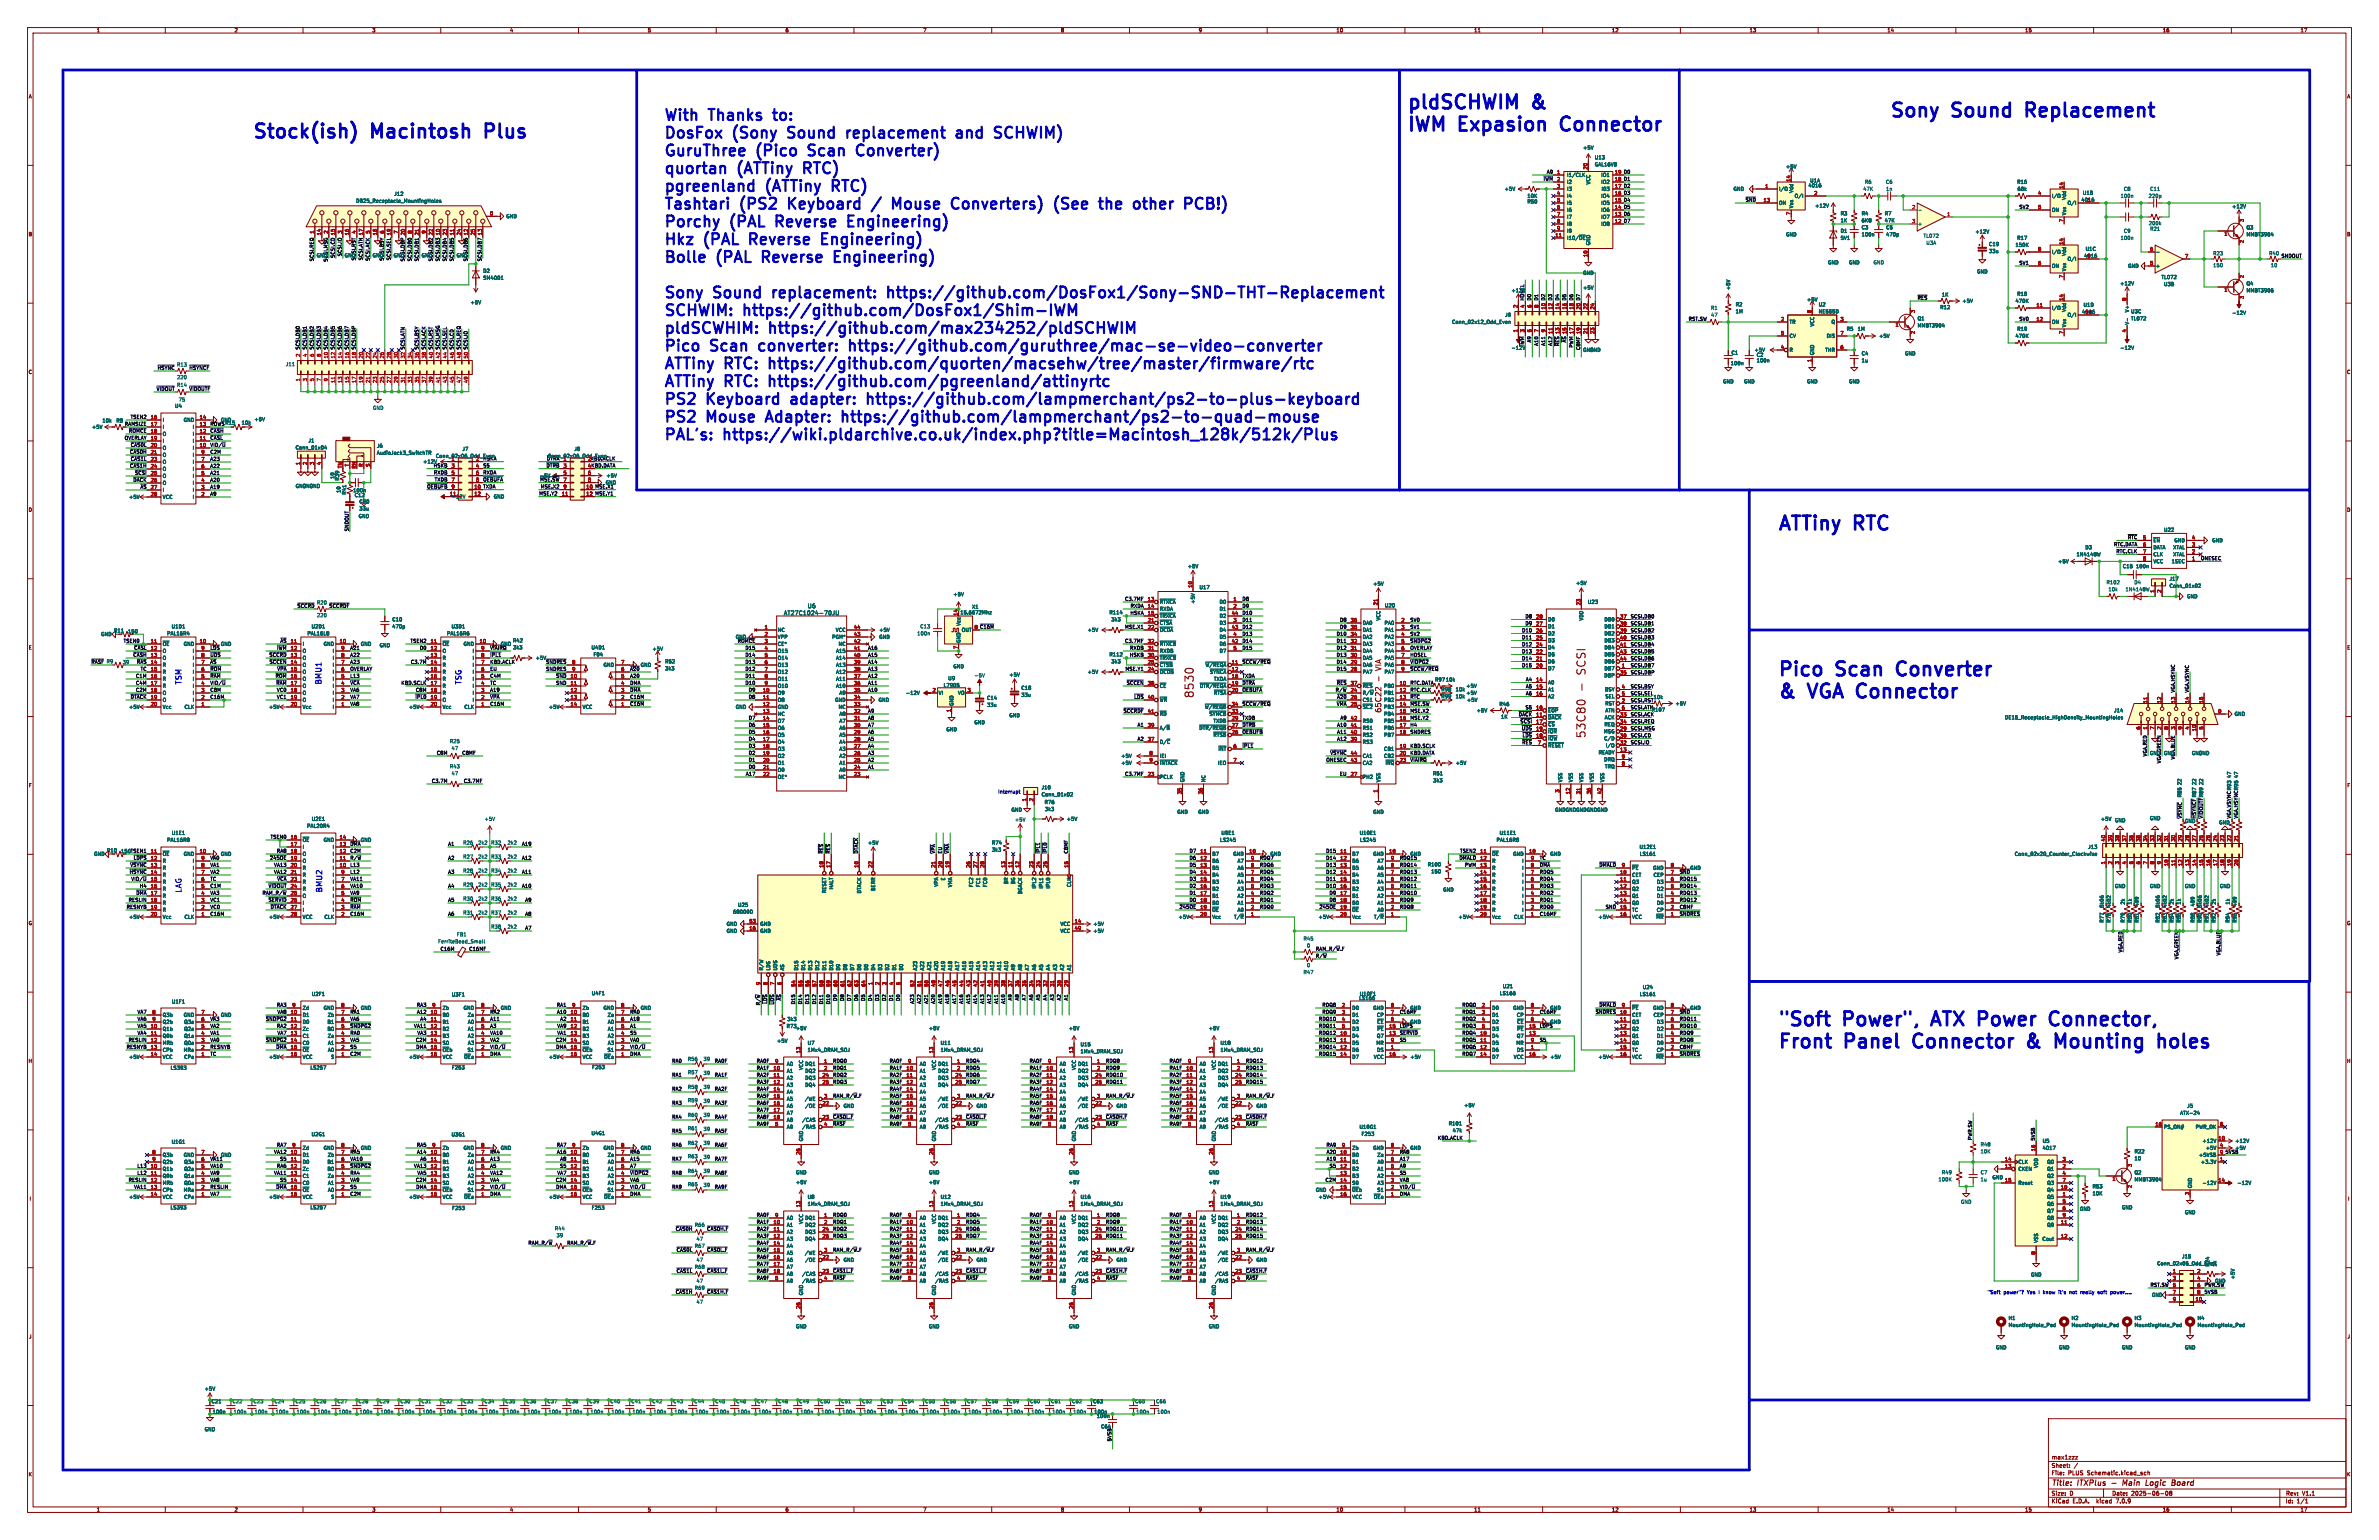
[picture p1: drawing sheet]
<svg xmlns="http://www.w3.org/2000/svg" width="864mm" height="559mm" viewBox="0 0 864 559" stroke-linecap="round" stroke-linejoin="round" font-family="sans-serif">
<defs><g id="words">
<g font-size="7" fill="#0000c2">
<text x="510.5" y="40">pldSCHWIM</text>
<text x="556.8" y="40">&amp;</text>
<text x="685.8" y="42.9">Sony</text>
<text x="709.2" y="42.9">Sound</text>
<text x="737.9" y="42.9">Replacement</text>
<text x="91.4" y="50.6">Stock(ish)</text>
<text x="135.3" y="50.6">Macintosh</text>
<text x="178.5" y="50.6">Plus</text>
<text x="510.5" y="48">IWM</text>
<text x="530.2" y="48">Expasion</text>
<text x="569.1" y="48">Connector</text>
<text x="645.2" y="192.8">ATTiny RTC</text>
<text x="645.2" y="245.7">Pico</text>
<text x="667.2" y="245.7">Scan</text>
<text x="691.1" y="245.7">Converter</text>
<text x="645.2" y="253.8">&amp;</text>
<text x="657.2" y="253.8">VGA Connector</text>
<text x="645.2" y="372.7">&quot;Soft</text>
<text x="669.8" y="372.7">Power&quot;,</text>
<text x="703.9" y="372.7">ATX Power</text>
<text x="750.5" y="372.7">Connector,</text>
<text x="645.2" y="380.8">Front</text>
<text x="670.3" y="380.8">Panel</text>
<text x="697" y="380.8">Connector</text>
<text x="740.4" y="380.8">&amp;</text>
<text x="752.4" y="380.8">Mounting</text>
<text x="791.8" y="380.8">holes</text>
</g>
<g font-size="5.6" fill="#0000c2">
<text x="240.8" y="44.1">With</text>
<text x="257.8" y="44.1">Thanks</text>
<text x="282.8" y="44.1">to:</text>
<text x="240.8" y="50.5">DosFox</text>
<text x="266.6" y="50.5">(Sony</text>
<text x="288" y="50.5">Sound</text>
<text x="310.9" y="50.5">replacement</text>
<text x="352.3" y="50.5">and</text>
<text x="367.8" y="50.5">SCHWIM)</text>
<text x="240.8" y="57">GuruThree</text>
<text x="275.2" y="57">(Pico</text>
<text x="295.4" y="57">Scan</text>
<text x="314.5" y="57">Converter)</text>
<text x="240.8" y="63.4">quortan</text>
<text x="268.3" y="63.4">(ATTiny</text>
<text x="293.7" y="63.4">RTC)</text>
<text x="240.8" y="69.8">pgreenland</text>
<text x="278.6" y="69.8">(ATTiny</text>
<text x="304" y="69.8">RTC)</text>
<text x="240.8" y="76.3">Tashtari</text>
<text x="269.3" y="76.3">(PS2</text>
<text x="288.2" y="76.3">Keyboard</text>
<text x="329.1" y="76.3">Mouse</text>
<text x="352.2" y="76.3">Converters)</text>
<text x="391.2" y="76.3">(See</text>
<text x="409.1" y="76.3">the</text>
<text x="423.1" y="76.3">other</text>
<text x="443.2" y="76.3">PCB!)</text>
<text x="240.8" y="82.7">Porchy</text>
<text x="265.6" y="82.7">(PAL</text>
<text x="283.6" y="82.7">Reverse</text>
<text x="311.3" y="82.7">Engineering)</text>
<text x="240.8" y="89.2">Hkz</text>
<text x="256.1" y="89.2">(PAL</text>
<text x="274.1" y="89.2">Reverse</text>
<text x="301.8" y="89.2">Engineering)</text>
<text x="240.8" y="95.6">Bolle</text>
<text x="260.7" y="95.6">(PAL</text>
<text x="278.7" y="95.6">Reverse</text>
<text x="306.4" y="95.6">Engineering)</text>
<text x="240.8" y="108.5">Sony</text>
<text x="259.5" y="108.5">Sound</text>
<text x="282.5" y="108.5">replacement:</text>
<text x="325.8" y="108.5">https://github.com/DosFox1/Sony-SND-THT-Replacement</text>
<text x="240.8" y="114.9">SCHWIM:</text>
<text x="270.4" y="114.9">https://github.com/DosFox1/Shim-IWM</text>
<text x="240.8" y="121.4">pldSCWHIM:</text>
<text x="279.7" y="121.4">https://github.com/max234252/pldSCHWIM</text>
<text x="240.8" y="127.8">Pico</text>
<text x="258.4" y="127.8">Scan</text>
<text x="277.5" y="127.8">converter:</text>
<text x="311.9" y="127.8">https://github.com/guruthree/mac-se-video-converter</text>
<text x="240.8" y="134.2">ATTiny RTC:</text>
<text x="281.1" y="134.2">https://github.com/quorten/macsehw/tree/master/firmware/rtc</text>
<text x="240.8" y="140.7">ATTiny RTC:</text>
<text x="281.1" y="140.7">https://github.com/pgreenland/attinyrtc</text>
<text x="240.8" y="147.1">PS2</text>
<text x="257.1" y="147.1">Keyboard</text>
<text x="289.1" y="147.1">adapter:</text>
<text x="318.4" y="147.1">https://github.com/lampmerchant/ps2-to-plus-keyboard</text>
<text x="240.8" y="153.6">PS2</text>
<text x="257.1" y="153.6">Mouse</text>
<text x="280.2" y="153.6">Adapter:</text>
<text x="309.2" y="153.6">https://github.com/lampmerchant/ps2-to-quad-mouse</text>
<text x="240.8" y="160">PAL's:</text>
<text x="263.2" y="160">https://wiki.pldarchive.co.uk/index.php?title=Macintosh_128k/512k/Plus</text>
</g>
<g font-size="4.2" fill="#840000">
<text x="576.1" y="244.4" transform="rotate(-90 576.1 244.4)">SCSI</text>
<text x="433.9" y="253.6" transform="rotate(-90 433.9 253.6)">8530</text>
<text x="576.1" y="268.2" transform="rotate(-90 576.1 268.2)">53C80</text>
</g>
<g font-size="2.8" fill="#840000">
<text x="501.8" y="243" transform="rotate(-90 501.8 243)">VIA</text>
<text x="501.8" y="258.9" transform="rotate(-90 501.8 258.9)">65C22</text>
<text x="744.6" y="539.7">Title:</text>
<text x="754.3" y="539.7">ITXPlus</text>
<text x="772.2" y="539.7">Main</text>
<text x="781.4" y="539.7">Logic</text>
<text x="791.6" y="539.7">Board</text>
</g>
<g font-size="2.8" fill="#0000c2">
<text x="66" y="248.7" transform="rotate(-90 66 248.7)">TSM</text>
<text x="116.8" y="248.7" transform="rotate(-90 116.8 248.7)">BMU1</text>
<text x="167.6" y="248.7" transform="rotate(-90 167.6 248.7)">TSG</text>
<text x="66" y="324.1" transform="rotate(-90 66 324.1)">LAG</text>
<text x="117.1" y="324.1" transform="rotate(-90 117.1 324.1)">BMU2</text>
</g>
<g font-size="2.1" fill="#006464">
<text x="293" y="220.9">U6</text>
<text x="284.4" y="223.4">AT27C1024-70JU</text>
</g>
<g font-size="2.1" fill="#840000">
<text x="744.6" y="532.8">Sheet:</text>
<text x="744.6" y="530">max1zzz</text>
<text x="744.6" y="535.5">File:</text>
<text x="750.7" y="535.5">PLUS</text>
<text x="757.7" y="535.5">Schematic.kicad_sch</text>
<text x="744.6" y="545.7">KiCad</text>
<text x="744.6" y="542.9">Size:</text>
<text x="751.3" y="542.9">D</text>
<text x="752.3" y="545.7">E.D.A.</text>
<text x="761.2" y="545.7">kicad</text>
<text x="766.6" y="542.9">Date:</text>
<text x="768.4" y="545.7">7.0.9</text>
<text x="773.6" y="542.9">2025-06-08</text>
<text x="829.6" y="543.1">Rev:</text>
<text x="829.6" y="545.7">Id:</text>
<text x="833.7" y="545.7">1/1</text>
<text x="836" y="543.1">V1.1</text>
</g>
<g font-size="1.8" fill="#840000">
<text x="35" y="11.9">1</text>
<text x="85" y="11.9">2</text>
<text x="135" y="11.9">3</text>
<text x="185" y="11.9">4</text>
<text x="235" y="11.9">5</text>
<text x="285" y="11.9">6</text>
<text x="335" y="11.9">7</text>
<text x="385" y="11.9">8</text>
<text x="435" y="11.9">9</text>
<text x="485" y="11.9">10</text>
<text x="535" y="11.9">11</text>
<text x="585" y="11.9">12</text>
<text x="635" y="11.9">13</text>
<text x="685" y="11.9">14</text>
<text x="735" y="11.9">15</text>
<text x="785" y="11.9">16</text>
<text x="835" y="11.9">17</text>
<text x="10.3" y="35.9">A</text>
<text x="851.9" y="35.9">A</text>
<text x="10.3" y="85.9">B</text>
<text x="851.9" y="85.9">B</text>
<text x="10.3" y="135.9">C</text>
<text x="851.9" y="135.9">C</text>
<text x="45.2" y="154.6">RAMSIZE</text>
<text x="76.2" y="154.6">ROWSR15</text>
<text x="10.3" y="185.9">D</text>
<text x="851.9" y="185.9">D</text>
<text x="41.2" y="229.7">R11</text>
<text x="46.3" y="230">150</text>
<text x="10.3" y="235.9">E</text>
<text x="851.9" y="235.9">E</text>
<text x="511.8" y="248.6">RTC.DATA</text>
<text x="523.1" y="251.1">R98</text>
<text x="523.1" y="253.6">R99</text>
<text x="591.8" y="254.9">SCSI.RST</text>
<text x="511.8" y="276.5">~{VIAIRQ}</text>
<text x="10.3" y="285.9">F</text>
<text x="851.9" y="285.9">F</text>
<text x="793" y="298.8">GND</text>
<text x="38.7" y="309.5">R10</text>
<text x="43.8" y="309.7">150</text>
<text x="786.7" y="329.6" transform="rotate(-90 786.7 329.6)">4k02</text>
<text x="789.3" y="328.4" transform="rotate(-90 789.3 328.4)">2k</text>
<text x="802" y="329.6" transform="rotate(-90 802 329.6)">4k02</text>
<text x="804.5" y="328.4" transform="rotate(-90 804.5 328.4)">2k</text>
<text x="10.3" y="335.9">G</text>
<text x="786.7" y="334.9" transform="rotate(-90 786.7 334.9)">R83</text>
<text x="789.3" y="334.9" transform="rotate(-90 789.3 334.9)">R84</text>
<text x="802" y="334.9" transform="rotate(-90 802 334.9)">R91</text>
<text x="804.5" y="334.9" transform="rotate(-90 804.5 334.9)">R92</text>
<text x="812.1" y="334.9" transform="rotate(-90 812.1 334.9)">R96</text>
<text x="851.9" y="335.9">G</text>
<text x="10.2" y="385.9">H</text>
<text x="851.8" y="385.9">H</text>
<text x="10.6" y="435.9">I</text>
<text x="852.2" y="435.9">I</text>
<text x="10.4" y="485.9">J</text>
<text x="852" y="485.9">J</text>
<text x="10.3" y="535.9">K</text>
<text x="851.9" y="535.9">K</text>
<text x="35" y="548.7">1</text>
<text x="85" y="548.7">2</text>
<text x="135" y="548.7">3</text>
<text x="185" y="548.7">4</text>
<text x="235" y="548.7">5</text>
<text x="285" y="548.7">6</text>
<text x="335" y="548.7">7</text>
<text x="385" y="548.7">8</text>
<text x="435" y="548.7">9</text>
<text x="485" y="548.7">10</text>
<text x="535" y="548.7">11</text>
<text x="585" y="548.7">12</text>
<text x="635" y="548.7">13</text>
<text x="685" y="548.7">14</text>
<text x="735" y="548.7">15</text>
<text x="785" y="548.7">16</text>
<text x="835" y="548.7">17</text>
</g>
<g font-size="1.8" fill="#006464">
<text x="574.5" y="54.5">+5V</text>
<text x="578.8" y="58">U13</text>
<text x="568.7" y="64.4">I1/CLK</text>
<text x="578.8" y="60.6">GAL16V8</text>
<text x="581.1" y="64.4">IO1</text>
<text x="648.2" y="61.3">+5V</text>
<text x="143" y="71.2">J12</text>
<text x="546.1" y="69.4">+5V</text>
<text x="554.3" y="72">10K</text>
<text x="568.7" y="66.9">I2</text>
<text x="568.7" y="69.4">I3</text>
<text x="568.7" y="72">I4</text>
<text x="577.4" y="67.1" transform="rotate(-90 577.4 67.1)">VCC</text>
<text x="581.1" y="72">IO4</text>
<text x="581.1" y="66.9">IO2</text>
<text x="581.2" y="69.4">I03</text>
<text x="629.1" y="69.4">GND</text>
<text x="645.7" y="69.4">I/O</text>
<text x="651.1" y="70.1" transform="rotate(-90 651.1 70.1)">Vdd</text>
<text x="651.3" y="72">O/I</text>
<text x="656.4" y="68.2">4016</text>
<text x="657" y="66.4">U1A</text>
<text x="676.2" y="69.4">47K</text>
<text x="676.8" y="66.9">R6</text>
<text x="684.5" y="66.9">C6</text>
<text x="684.5" y="69.4">1n</text>
<text x="732.1" y="66.9">R16</text>
<text x="732.2" y="69.4">68k</text>
<text x="744.7" y="72">I/O</text>
<text x="755.9" y="70.9">U1B</text>
<text x="769.7" y="72">100n</text>
<text x="770.8" y="69.4">C8</text>
<text x="779.8" y="72">220p</text>
<text x="780.4" y="69.4">C11</text>
<text x="129.1" y="73.8">DB25_Receptacle_MountingHoles</text>
<text x="554.3" y="74">R50</text>
<text x="568.7" y="74.5">I5</text>
<text x="568.7" y="77.1">I6</text>
<text x="581.1" y="77.1">IO6</text>
<text x="581.1" y="74.5">IO5</text>
<text x="645.7" y="74.5">ON</text>
<text x="651.1" y="75.7" transform="rotate(-90 651.1 75.7)">Vss</text>
<text x="658.8" y="75.5">+12V</text>
<text x="744.7" y="77.1">ON</text>
<text x="750.2" y="72.7" transform="rotate(-90 750.2 72.7)">Vdd</text>
<text x="750.4" y="74.5">O/I</text>
<text x="755.4" y="73.4">4016</text>
<text x="810.2" y="75.8">+12V</text>
<text x="183.7" y="79.3">GND</text>
<text x="568.7" y="79.6">I7</text>
<text x="568.7" y="82.1">I8</text>
<text x="581.1" y="82.1">IO8</text>
<text x="581.1" y="79.6">IO7</text>
<text x="668" y="78.3">R3</text>
<text x="668" y="80.9">1K</text>
<text x="675.7" y="78.3">R4</text>
<text x="675.7" y="80.9">6K8</text>
<text x="675.7" y="83.4">C3</text>
<text x="684" y="78.3">R7</text>
<text x="684" y="80.9">47K</text>
<text x="684.5" y="83.4">C5</text>
<text x="696.1" y="82.1">+</text>
<text x="750.2" y="78.2" transform="rotate(-90 750.2 78.2)">Vss</text>
<text x="779.9" y="81.9">200k</text>
<text x="780.4" y="83.9">R21</text>
<text x="815.4" y="83.4">Q3</text>
<text x="568.7" y="87.2">I10/~{OE}</text>
<text x="568.7" y="84.7">I9</text>
<text x="577.4" y="89.2" transform="rotate(-90 577.4 89.2)">GND</text>
<text x="648.2" y="86">GND</text>
<text x="668" y="84.7">D1</text>
<text x="668" y="87.2">5V1</text>
<text x="675.7" y="85.9">100n</text>
<text x="684.5" y="85.9">470p</text>
<text x="698.1" y="86.5">TL072</text>
<text x="699.1" y="89">U3A</text>
<text x="716.9" y="84.9">+12V</text>
<text x="721.9" y="89.5">C19</text>
<text x="731.5" y="89.8">150K</text>
<text x="732.1" y="87.2">R17</text>
<text x="769.7" y="87.2">100n</text>
<text x="770.8" y="84.7">C9</text>
<text x="815.4" y="86">MMBT3904</text>
<text x="114.8" y="93.6">GND</text>
<text x="125" y="93.6">GND</text>
<text x="135.1" y="93.6">GND</text>
<text x="142.7" y="93.6">GND</text>
<text x="152.9" y="93.6">GND</text>
<text x="165.6" y="93.6">GND</text>
<text x="721.9" y="92">33u</text>
<text x="744.7" y="92.3">I/O</text>
<text x="750.2" y="93" transform="rotate(-90 750.2 93)">Vdd</text>
<text x="750.4" y="94.8">O/I</text>
<text x="756.4" y="93.7">4016</text>
<text x="756.9" y="91.2">U1C</text>
<text x="803.2" y="92.8">R23</text>
<text x="823.6" y="92.8">R40</text>
<text x="175.3" y="99.2">D2</text>
<text x="175.3" y="101.7">SM4001</text>
<text x="574.5" y="99.9">GND</text>
<text x="663.4" y="96.1">GND</text>
<text x="671.1" y="96.1">GND</text>
<text x="680" y="96.1">GND</text>
<text x="717.5" y="99.4">GND</text>
<text x="744.7" y="97.4">ON</text>
<text x="750.2" y="98.6" transform="rotate(-90 750.2 98.6)">Vss</text>
<text x="772.4" y="97.4">GND</text>
<text x="782.4" y="97.4">+</text>
<text x="784.5" y="101.4">TL072</text>
<text x="803.3" y="97.1">150</text>
<text x="824.2" y="97.1">10</text>
<text x="548.5" y="106.3">+12V</text>
<text x="574.5" y="105.3">+5V</text>
<text x="628.2" y="105.4" transform="rotate(-90 628.2 105.4)">+5V</text>
<text x="704.8" y="107.8">1K</text>
<text x="732.1" y="107.5">R18</text>
<text x="769.5" y="103.7">+12V</text>
<text x="785.4" y="104">U3B</text>
<text x="815.4" y="103.7">Q4</text>
<text x="815.4" y="106.3">MMBT3906</text>
<text x="170.7" y="110.6">+5V</text>
<text x="553.4" y="109.2" transform="rotate(-90 553.4 109.2)">HDSEL</text>
<text x="621" y="112.6">R1</text>
<text x="629.9" y="111.4">R2</text>
<text x="629.9" y="113.9">1M</text>
<text x="655.8" y="109.6">+5V</text>
<text x="660.1" y="111.4">U2</text>
<text x="660.1" y="113.9">NE555D</text>
<text x="704.2" y="112.4">R12</text>
<text x="712.2" y="110.1">+5V</text>
<text x="731.5" y="110.1">470K</text>
<text x="744.7" y="112.6">I/O</text>
<text x="750.2" y="113.3" transform="rotate(-90 750.2 113.3)">Vdd</text>
<text x="756.2" y="111.5">U1D</text>
<text x="773" y="113.5" transform="rotate(-90 773 113.5)">V+</text>
<text x="773.4" y="113.9">U3C</text>
<text x="527" y="117.7">Conn_02x12_Odd_Even</text>
<text x="546.2" y="115.2">J9</text>
<text x="621" y="115.2">47</text>
<text x="649.5" y="117.7">TR</text>
<text x="658.7" y="118.6" transform="rotate(-90 658.7 118.6)">VCC</text>
<text x="664.7" y="117.7">Q</text>
<text x="696" y="116.4">Q1</text>
<text x="696" y="119">MMBT3904</text>
<text x="744.7" y="117.7">ON</text>
<text x="750.2" y="118.9" transform="rotate(-90 750.2 118.9)">Vss</text>
<text x="750.4" y="115.2">O/I</text>
<text x="755.7" y="114.1">4016</text>
<text x="773" y="118" transform="rotate(-90 773 118)">V-</text>
<text x="773.4" y="116.4">TL072</text>
<text x="810.2" y="114.4">-12V</text>
<text x="649.5" y="122.8">CV</text>
<text x="663" y="122.8">DIS</text>
<text x="670.2" y="120.2">R5</text>
<text x="674.2" y="120.2">1M</text>
<text x="682" y="122.8">+5V</text>
<text x="731.5" y="122.8">470K</text>
<text x="732.1" y="120.2">R19</text>
<text x="548.5" y="127.1">-12V</text>
<text x="574.5" y="127.9">GND</text>
<text x="577.1" y="127.9">GND</text>
<text x="628.4" y="128.9">C1</text>
<text x="636.8" y="127.9">+5V</text>
<text x="637.6" y="129.6">C2</text>
<text x="637.6" y="131.7">100n</text>
<text x="649.5" y="127.9">R</text>
<text x="658.7" y="129" transform="rotate(-90 658.7 129)">GND</text>
<text x="662.5" y="127.9">THR</text>
<text x="675.7" y="129.1">C4</text>
<text x="675.7" y="131.7">1u</text>
<text x="691.4" y="129.1">GND</text>
<text x="769.5" y="127.1">-12V</text>
<text x="64.1" y="133.2">R13</text>
<text x="64.1" y="137.8">220</text>
<text x="103.6" y="133">J11</text>
<text x="628.2" y="132.7">100n</text>
<text x="64.1" y="140.6">R14</text>
<text x="625.3" y="139.3">GND</text>
<text x="633" y="139.3">GND</text>
<text x="655.8" y="139.3">GND</text>
<text x="671.1" y="139.3">GND</text>
<text x="63.4" y="148.2">U4</text>
<text x="64.7" y="145.9">75</text>
<text x="135.3" y="148.9">GND</text>
<text x="33.3" y="155.8">+5V</text>
<text x="37" y="153.5">10k</text>
<text x="42.1" y="153.5">R8</text>
<text x="58.9" y="153.3">I</text>
<text x="58.9" y="155.8">I</text>
<text x="66.5" y="153.3">GND</text>
<text x="69.8" y="155.8">I</text>
<text x="80" y="153.3">GND</text>
<text x="81.6" y="154.3">R15</text>
<text x="87.6" y="154.3">10k</text>
<text x="92.2" y="153">+5V</text>
<text x="58.9" y="158.3">O</text>
<text x="58.9" y="160.9">I</text>
<text x="69.8" y="160.9">I</text>
<text x="69.8" y="158.3">I</text>
<text x="111.8" y="160.8">J1</text>
<text x="58.9" y="163.4">O</text>
<text x="58.9" y="166">O</text>
<text x="69.8" y="163.4">I</text>
<text x="69.8" y="166">I</text>
<text x="107.2" y="163.3">Conn_01x04</text>
<text x="136.7" y="162.7">J6</text>
<text x="136.7" y="165.2">AudioJack3_SwitchTR</text>
<text x="158.1" y="166.3">Conn_02x06_Odd_Even</text>
<text x="167.7" y="163.8">J7</text>
<text x="175.3" y="167.2">HSKA</text>
<text x="198.4" y="167.2">~{DTRA}</text>
<text x="198.7" y="166.3">Conn_02x06_Odd_Even</text>
<text x="208.4" y="163.8">J8</text>
<text x="213.3" y="167.3">2KBD.ACLK</text>
<text x="58.9" y="168.5">O</text>
<text x="58.9" y="171">O</text>
<text x="58.9" y="173.6">O</text>
<text x="69.8" y="173.6">I</text>
<text x="69.8" y="171">I</text>
<text x="69.8" y="168.5">I</text>
<text x="121.5" y="173.9" transform="rotate(-90 121.5 173.9)">10</text>
<text x="153.5" y="168.4">+12V</text>
<text x="195.8" y="173.5">-5V</text>
<text x="220" y="173.5">+5V</text>
<text x="58.9" y="176.1">O</text>
<text x="58.9" y="178.7">I</text>
<text x="69.8" y="178.7">I</text>
<text x="69.8" y="176.1">I</text>
<text x="107.2" y="177.3">GND GND</text>
<text x="109.7" y="177.3">GND</text>
<text x="123.3" y="174.5" transform="rotate(-90 123.3 174.5)">R39</text>
<text x="123.8" y="179" transform="rotate(-90 123.8 179)">10</text>
<text x="125.8" y="179.6" transform="rotate(-90 125.8 179.6)">R41</text>
<text x="128.1" y="178.8">100n</text>
<text x="163.2" y="180">11</text>
<text x="219.7" y="176">GND</text>
<text x="46.7" y="181.2">+5V</text>
<text x="58.9" y="181.2">VCC</text>
<text x="69.8" y="181.2">I</text>
<text x="128.6" y="180.6">C12</text>
<text x="130.3" y="182.9">C20</text>
<text x="130.3" y="185.4">33u</text>
<text x="163.8" y="181.1">-12V</text>
<text x="179.1" y="181.1">GND</text>
<text x="130" y="188.2">GND</text>
<text x="781.6" y="197">~{EN}</text>
<text x="785.4" y="193.1">U22</text>
<text x="789.2" y="197">GND</text>
<text x="802.9" y="197">GND</text>
<text x="753.7" y="202">1N4148W</text>
<text x="756.8" y="199.5">D3</text>
<text x="781.6" y="199.5">DATA</text>
<text x="781.6" y="202">CLK</text>
<text x="788.7" y="202">XTAL</text>
<text x="788.7" y="199.5">XTAL</text>
<text x="431" y="206.3">+5V</text>
<text x="747" y="204.6">+5V</text>
<text x="770.5" y="206.3">C15</text>
<text x="775.3" y="206.3">100n</text>
<text x="781.6" y="204.6">VCC</text>
<text x="788.2" y="204.6">1SEC</text>
<text x="435.3" y="214">U17</text>
<text x="498.3" y="212.7">+5V</text>
<text x="572" y="212.4">+5V</text>
<text x="764.5" y="212.2">R102</text>
<text x="765.3" y="214.7">10k</text>
<text x="771.5" y="214.7">1N4148W</text>
<text x="774.6" y="212.2">D4</text>
<text x="787.4" y="210.9">J17</text>
<text x="787.4" y="213.5">Conn_01x02</text>
<text x="114.9" y="219.6">R20</text>
<text x="345.9" y="216.5">+5V</text>
<text x="352.7" y="221.1">X1</text>
<text x="420.9" y="219.3">~{RTXCA}</text>
<text x="420.9" y="221.8">RXDA</text>
<text x="433.9" y="219.2" transform="rotate(-90 433.9 219.2)">+5V</text>
<text x="442.6" y="219.3">D0</text>
<text x="442.6" y="221.8">D1</text>
<text x="502.6" y="220.6">U20</text>
<text x="576.2" y="219.3">U23</text>
<text x="793.8" y="217.3">GND</text>
<text x="114.9" y="224.1">220</text>
<text x="142.2" y="225.7">C10</text>
<text x="348.5" y="223.1">15.6672Mhz</text>
<text x="348.8" y="227.2" transform="rotate(-90 348.8 227.2)">Vcc</text>
<text x="402.6" y="223.1">R114</text>
<text x="403.3" y="225.7">3k3</text>
<text x="420.9" y="224.4">~{TRXCA}</text>
<text x="420.9" y="226.9">~{CTSA}</text>
<text x="442.6" y="226.9">D3</text>
<text x="442.6" y="224.4">D2</text>
<text x="494.5" y="226.9">DA0</text>
<text x="501.2" y="225.3" transform="rotate(-90 501.2 225.3)">VCC</text>
<text x="502.5" y="226.9">PA0</text>
<text x="561.8" y="225.7">D0</text>
<text x="574.9" y="225.3" transform="rotate(-90 574.9 225.3)">VDD</text>
<text x="582.3" y="225.7">DB0</text>
<text x="36.6" y="231">GND</text>
<text x="60.5" y="230.7">PAL16R4</text>
<text x="62.2" y="228.2">U1D1</text>
<text x="111.4" y="230.7">PAL16L8</text>
<text x="113" y="228.2">U2D1</text>
<text x="142.2" y="228.2">470p</text>
<text x="162.1" y="230.7">PAL16R6</text>
<text x="163.8" y="228.2">U3D1</text>
<text x="186" y="233.3">R42</text>
<text x="266.9" y="232">GND</text>
<text x="282.2" y="229.5">NC</text>
<text x="282.2" y="232">VPP</text>
<text x="301.9" y="232">PGM*</text>
<text x="303.3" y="229.5">VCC</text>
<text x="319" y="229.5">+5V</text>
<text x="319" y="232">GND</text>
<text x="332.8" y="230.7">100n</text>
<text x="333.9" y="228.2">C13</text>
<text x="348.8" y="233.4" transform="rotate(-90 348.8 233.4)">GND</text>
<text x="349" y="229.5">OUT</text>
<text x="394.7" y="229.5">+5V</text>
<text x="420.9" y="229.5">~{DCDA}</text>
<text x="442.6" y="232">D5</text>
<text x="442.6" y="229.5">D4</text>
<text x="494.5" y="232">DA2</text>
<text x="494.5" y="229.5">DA1</text>
<text x="502.5" y="229.5">PA1</text>
<text x="502.5" y="232">PA2</text>
<text x="561.8" y="233.3">D3</text>
<text x="561.8" y="230.7">D2</text>
<text x="561.8" y="228.2">D1</text>
<text x="582.3" y="228.2">DB1</text>
<text x="582.3" y="230.7">DB2</text>
<text x="582.3" y="233.3">DB3</text>
<text x="58.9" y="234.5">~{OE}</text>
<text x="58.9" y="237.1">O</text>
<text x="58.9" y="239.6">O</text>
<text x="66.5" y="234.5">GND</text>
<text x="69.8" y="239.6">I</text>
<text x="69.8" y="237.1">I</text>
<text x="80" y="234.5">GND</text>
<text x="109.7" y="234.5">I</text>
<text x="109.7" y="237.1">O</text>
<text x="109.7" y="239.6">O</text>
<text x="117.3" y="234.5">GND</text>
<text x="120.6" y="239.6">I</text>
<text x="120.6" y="237.1">I</text>
<text x="130.8" y="234.5">GND</text>
<text x="137.7" y="235.1">GND</text>
<text x="160.5" y="234.5">~{OE}</text>
<text x="160.5" y="237.1">O</text>
<text x="160.5" y="239.6">R</text>
<text x="168.1" y="234.5">GND</text>
<text x="171.4" y="239.6">I</text>
<text x="171.4" y="237.1">I</text>
<text x="181.6" y="234.5">GND</text>
<text x="186.1" y="235.8">3k3</text>
<text x="194.3" y="239.6">+5V</text>
<text x="214.6" y="235.8">U4D1</text>
<text x="215.3" y="238.4">F04</text>
<text x="236.7" y="236.3">+5V</text>
<text x="282.2" y="234.5">CE*</text>
<text x="282.2" y="237.1">O15</text>
<text x="282.2" y="239.6">O14</text>
<text x="303.4" y="239.6">A14</text>
<text x="303.4" y="237.1">A15</text>
<text x="304.3" y="234.5">NC</text>
<text x="402.6" y="238.4">R112</text>
<text x="420.9" y="239.6">~{TRXCB}</text>
<text x="420.9" y="237.1">RXDB</text>
<text x="420.9" y="234.5">~{RTXCB}</text>
<text x="442.6" y="234.5">D6</text>
<text x="442.6" y="237.1">D7</text>
<text x="494.5" y="239.6">DA5</text>
<text x="494.5" y="237.1">DA4</text>
<text x="494.5" y="234.5">DA3</text>
<text x="502.5" y="234.5">PA3</text>
<text x="502.5" y="237.1">PA4</text>
<text x="502.5" y="239.6">PA5</text>
<text x="561.8" y="238.4">D5</text>
<text x="561.8" y="235.8">D4</text>
<text x="582.3" y="235.8">DB4</text>
<text x="582.3" y="238.4">DB5</text>
<text x="38.5" y="240.9">R9</text>
<text x="44.4" y="241.1">39</text>
<text x="58.9" y="242.2">R</text>
<text x="58.9" y="244.7">R</text>
<text x="69.8" y="244.7">I</text>
<text x="69.8" y="242.2">I</text>
<text x="109.7" y="242.2">O</text>
<text x="109.7" y="244.7">O</text>
<text x="120.6" y="244.7">I</text>
<text x="120.6" y="242.2">I</text>
<text x="160.5" y="242.2">R</text>
<text x="160.5" y="244.7">R</text>
<text x="171.4" y="244.7">I</text>
<text x="171.4" y="242.2">I</text>
<text x="218.9" y="242.2">GND</text>
<text x="232.4" y="242.2">GND</text>
<text x="241.3" y="243.4">3k3</text>
<text x="241.3" y="240.9">R52</text>
<text x="282.2" y="242.2">O13</text>
<text x="282.2" y="244.7">O12</text>
<text x="303.4" y="244.7">A12</text>
<text x="303.4" y="242.2">A13</text>
<text x="345.9" y="242.7">GND</text>
<text x="353.6" y="246">-5V</text>
<text x="366.3" y="245.7">+5V</text>
<text x="394.7" y="244.7">+5V</text>
<text x="403.3" y="240.9">3k3</text>
<text x="420.9" y="244.7">~{DCDB}</text>
<text x="420.9" y="242.2">~{CTSB}</text>
<text x="437.4" y="242.2">~{W/REQA}</text>
<text x="439.1" y="244.7">~{SYNCA}</text>
<text x="494.5" y="244.7">PA7</text>
<text x="494.5" y="242.2">DA6</text>
<text x="502.5" y="242.2">PA6</text>
<text x="502.5" y="244.7">PA7</text>
<text x="561.8" y="243.4">D7</text>
<text x="561.8" y="240.9">D6</text>
<text x="582.2" y="246">DBP</text>
<text x="582.3" y="243.4">DB7</text>
<text x="582.3" y="240.9">DB6</text>
<text x="58.9" y="247.2">R</text>
<text x="58.9" y="249.8">R</text>
<text x="69.8" y="249.8">I</text>
<text x="69.8" y="247.2">I</text>
<text x="109.7" y="247.2">O</text>
<text x="109.7" y="249.8">O</text>
<text x="120.6" y="249.8">I</text>
<text x="120.6" y="247.2">I</text>
<text x="160.5" y="247.2">R</text>
<text x="160.5" y="249.8">R</text>
<text x="171.4" y="249.8">I</text>
<text x="171.4" y="247.2">I</text>
<text x="282.2" y="247.2">O11</text>
<text x="282.2" y="249.8">O10</text>
<text x="303.4" y="249.8">A10</text>
<text x="303.4" y="247.2">A11</text>
<text x="342.4" y="249.5">L7905</text>
<text x="344.1" y="247">U9</text>
<text x="370.6" y="250.5">C18</text>
<text x="420.9" y="249.8">~{CE}</text>
<text x="435.4" y="249.8">~{DTR/REQA}</text>
<text x="440.5" y="247.2">TXDA</text>
<text x="494.5" y="249.8">~{RES}</text>
<text x="502.3" y="249.8">PB0</text>
<text x="520.8" y="247.5">R97</text>
<text x="524.7" y="247.5">10k</text>
<text x="528.3" y="251.1">10k</text>
<text x="532.1" y="249.8">+5V</text>
<text x="561.8" y="248.5">A0</text>
<text x="561.8" y="251.1">A1</text>
<text x="582.5" y="251.1">BSY</text>
<text x="46.7" y="257.4">+5V</text>
<text x="58.9" y="252.3">O</text>
<text x="58.9" y="254.9">O</text>
<text x="58.9" y="257.4">Vcc</text>
<text x="66.8" y="257.4">CLK</text>
<text x="69.8" y="254.9">I</text>
<text x="69.8" y="252.3">I</text>
<text x="97.5" y="257.4">+5V</text>
<text x="109.7" y="252.3">O</text>
<text x="109.7" y="254.9">O</text>
<text x="109.7" y="257.4">Vcc</text>
<text x="120.6" y="257.4">I</text>
<text x="120.6" y="254.9">I</text>
<text x="120.6" y="252.3">I</text>
<text x="148.3" y="257.4">+5V</text>
<text x="160.5" y="252.3">R</text>
<text x="160.5" y="254.9">O</text>
<text x="160.5" y="257.4">Vcc</text>
<text x="168.4" y="257.4">CLK</text>
<text x="171.4" y="254.9">I</text>
<text x="171.4" y="252.3">I</text>
<text x="199.1" y="257.4">+5V</text>
<text x="211.3" y="257.4">VCC</text>
<text x="266.9" y="257.4">GND</text>
<text x="282.2" y="252.3">O9</text>
<text x="282.2" y="254.9">O8</text>
<text x="282.2" y="257.4">GND</text>
<text x="303" y="254.9">GND</text>
<text x="304.3" y="257.4">NC</text>
<text x="304.6" y="252.3">A9</text>
<text x="318.8" y="254.9">GND</text>
<text x="328.7" y="252.3">-12V</text>
<text x="340.6" y="252.3">VI</text>
<text x="346.3" y="256.3" transform="rotate(-90 346.3 256.3)">GND</text>
<text x="347.6" y="252.3">VO</text>
<text x="358.2" y="254.1">C14</text>
<text x="358.2" y="256.7">33u</text>
<text x="370.6" y="253">33u</text>
<text x="420.9" y="254.9">~{WR}</text>
<text x="437.3" y="257.4">~{W/REQB}</text>
<text x="440.5" y="252.3">~{RTSA}</text>
<text x="494.5" y="252.3">R/~{W}</text>
<text x="494.5" y="257.4">~{SC2}</text>
<text x="494.5" y="254.9">CS1</text>
<text x="502.3" y="252.3">PB1</text>
<text x="502.3" y="254.9">PB2</text>
<text x="502.3" y="257.4">PB3</text>
<text x="528.3" y="253.6">10k</text>
<text x="532.1" y="252.3">+5V</text>
<text x="532.4" y="254.9">+5V</text>
<text x="544.2" y="256.4">R46</text>
<text x="561.8" y="253.6">A2</text>
<text x="582.6" y="256.1">RST</text>
<text x="582.6" y="253.6">SEL</text>
<text x="600.2" y="253.8">10k</text>
<text x="608.1" y="256.1">+5V</text>
<text x="282.2" y="259.9">NC</text>
<text x="282.2" y="262.5">O7</text>
<text x="304.6" y="262.5">A7</text>
<text x="304.6" y="259.9">A8</text>
<text x="353.6" y="263">GND</text>
<text x="366.3" y="260.5">GND</text>
<text x="420.9" y="259.9">~{RD}</text>
<text x="438.9" y="259.9">~{SYNCB}</text>
<text x="440.3" y="262.5">TXDB</text>
<text x="494.5" y="262.5">RS0</text>
<text x="502.3" y="259.9">PB4</text>
<text x="502.3" y="262.5">PB5</text>
<text x="535.9" y="258.7">+5V</text>
<text x="544.8" y="261">1K</text>
<text x="561.8" y="258.7">~{EOP}</text>
<text x="561.8" y="261.2">~{DACK}</text>
<text x="561.8" y="263.8">~{CS}</text>
<text x="582.3" y="263.8">REQ</text>
<text x="582.4" y="261.2">ACK</text>
<text x="582.6" y="258.7">ATN</text>
<text x="599.4" y="258.4">R107</text>
<text x="727.7" y="261.2">DE15_Receptacle_HighDensity_MountingHoles</text>
<text x="767.3" y="258.7">J14</text>
<text x="811" y="259.9">GND</text>
<text x="163.2" y="269.8">R25</text>
<text x="282.2" y="265">O6</text>
<text x="282.2" y="267.6">O5</text>
<text x="304.6" y="267.6">A5</text>
<text x="304.6" y="265">A6</text>
<text x="343.4" y="265.5">GND</text>
<text x="420.9" y="265">A/~{B}</text>
<text x="435.2" y="265">~{DTR/REQB}</text>
<text x="440.3" y="267.6">~{RTSB}</text>
<text x="494.5" y="267.6">RS2</text>
<text x="494.5" y="265">RS1</text>
<text x="502.3" y="265">PB6</text>
<text x="502.3" y="267.6">PB7</text>
<text x="561.8" y="268.8">~{IOW}</text>
<text x="561.8" y="266.3">~{IOR}</text>
<text x="582.1" y="266.3">MSG</text>
<text x="582.2" y="268.8">C/D</text>
<text x="163.8" y="272.4">47</text>
<text x="282.2" y="270.1">O4</text>
<text x="282.2" y="272.6">O3</text>
<text x="282.2" y="275.2">O2</text>
<text x="304.6" y="275.2">A2</text>
<text x="304.6" y="272.6">A3</text>
<text x="304.6" y="270.1">A4</text>
<text x="406.9" y="275.2">+5V</text>
<text x="420.9" y="270.1">D/~{C}</text>
<text x="420.9" y="275.2">IEI</text>
<text x="442.2" y="272.6">~{INT}</text>
<text x="494.5" y="270.1">RS3</text>
<text x="494.5" y="275.2">CA1</text>
<text x="502.3" y="272.6">CB1</text>
<text x="502.3" y="275.2">CB2</text>
<text x="561.8" y="271.4">~{RESET}</text>
<text x="580.2" y="273.9">READY</text>
<text x="582.8" y="271.4">I/O</text>
<text x="780.3" y="274.2">GND</text>
<text x="785.4" y="274.2">GND</text>
<text x="795.5" y="274.2">GND</text>
<text x="798.1" y="274.2">GND</text>
<text x="163.2" y="279">R43</text>
<text x="163.8" y="281.5">47</text>
<text x="282.2" y="277.7">O1</text>
<text x="282.2" y="280.3">O0</text>
<text x="304.6" y="280.3">A0</text>
<text x="304.6" y="277.7">A1</text>
<text x="406.9" y="277.7">+5V</text>
<text x="420.9" y="277.7">~{INTACK}</text>
<text x="442" y="277.7">IEO</text>
<text x="494.5" y="277.7">CA2</text>
<text x="502.8" y="277.7">~{IRQ}</text>
<text x="520" y="281.5">R51</text>
<text x="528.3" y="277.7">+5V</text>
<text x="582.2" y="276.5">DRQ</text>
<text x="582.5" y="279">TRQ</text>
<text x="282.2" y="282.8">OE*</text>
<text x="304.3" y="282.8">NC</text>
<text x="378" y="286.6">J10</text>
<text x="420.9" y="282.8">PCLK</text>
<text x="430.1" y="284" transform="rotate(-90 430.1 284)">GND</text>
<text x="437.7" y="284" transform="rotate(-90 437.7 284)">NC</text>
<text x="494.5" y="282.8">PH2</text>
<text x="501.2" y="284" transform="rotate(-90 501.2 284)">VSS</text>
<text x="520.1" y="284.1">3k3</text>
<text x="567.3" y="284" transform="rotate(-90 567.3 284)">VSS</text>
<text x="571.1" y="284" transform="rotate(-90 571.1 284)">VSS</text>
<text x="574.9" y="284" transform="rotate(-90 574.9 284)">VSS</text>
<text x="578.7" y="284" transform="rotate(-90 578.7 284)">VSS</text>
<text x="582.5" y="284" transform="rotate(-90 582.5 284)">VSS</text>
<text x="792.1" y="285" transform="rotate(-90 792.1 285)">22</text>
<text x="797.4" y="285" transform="rotate(-90 797.4 285)">22</text>
<text x="799.9" y="285" transform="rotate(-90 799.9 285)">22</text>
<text x="810.1" y="286.9" transform="rotate(-90 810.1 286.9)">R93</text>
<text x="810.1" y="282.5" transform="rotate(-90 810.1 282.5)">47</text>
<text x="812.6" y="286.9" transform="rotate(-90 812.6 286.9)">R95</text>
<text x="812.6" y="282.5" transform="rotate(-90 812.6 282.5)">47</text>
<text x="378" y="289.2">Conn_01x02</text>
<text x="379.1" y="291.9">R76</text>
<text x="792.1" y="289.5" transform="rotate(-90 792.1 289.5)">R85</text>
<text x="797.4" y="289.5" transform="rotate(-90 797.4 289.5)">R87</text>
<text x="799.9" y="289.5" transform="rotate(-90 799.9 289.5)">R89</text>
<text x="113" y="298">U2E1</text>
<text x="175.8" y="298">+5V</text>
<text x="367" y="294.7">GND</text>
<text x="368.3" y="298.3">+5V</text>
<text x="379.2" y="294.5">3k3</text>
<text x="387.1" y="298">+5V</text>
<text x="427.2" y="295.5">GND</text>
<text x="434.8" y="295.5">GND</text>
<text x="498.3" y="295.5">GND</text>
<text x="564.4" y="294.7">GNDGNDGNDGNDGND</text>
<text x="762.5" y="298">+5V</text>
<text x="767.6" y="298.6">GND</text>
<text x="780.3" y="297.8">GND</text>
<text x="805.4" y="299.3">GND</text>
<text x="60.5" y="305.7">PAL16R8</text>
<text x="62.2" y="303.1">U1E1</text>
<text x="109.7" y="305.7">~{OE}</text>
<text x="111.3" y="300.6">PAL20R4</text>
<text x="117.3" y="305.7">GND</text>
<text x="130.8" y="305.7">GND</text>
<text x="442.7" y="305.7">LS245</text>
<text x="443.2" y="303.1">U9E1</text>
<text x="493.4" y="303.1">U10E1</text>
<text x="493.5" y="305.7">LS245</text>
<text x="543.1" y="305.7">PAL16R8</text>
<text x="544.2" y="303.1">U11E1</text>
<text x="34" y="310.7">GND</text>
<text x="58.9" y="310.7">~{OE}</text>
<text x="66.5" y="310.7">GND</text>
<text x="80" y="310.7">GND</text>
<text x="109.7" y="308.2">I</text>
<text x="109.7" y="310.7">O</text>
<text x="120.6" y="310.7">I</text>
<text x="120.6" y="308.2">I</text>
<text x="168" y="311.8">R27</text>
<text x="168" y="306.7">R26</text>
<text x="173.4" y="311.8">2k2</text>
<text x="173.4" y="306.7">2k2</text>
<text x="178.1" y="311.8">R33</text>
<text x="178.1" y="306.7">R32</text>
<text x="184.1" y="311.8">2k2</text>
<text x="184.1" y="306.7">2k2</text>
<text x="315" y="306.7">+5V</text>
<text x="359.9" y="306.7">R74</text>
<text x="359.9" y="309.2">3k3</text>
<text x="439.9" y="310.7">B7</text>
<text x="447.5" y="310.7">GND</text>
<text x="461" y="310.7">GND</text>
<text x="490.7" y="310.7">B7</text>
<text x="498.3" y="310.7">GND</text>
<text x="511.8" y="310.7">GND</text>
<text x="541.5" y="310.7">~{OE}</text>
<text x="549.1" y="310.7">GND</text>
<text x="562.6" y="310.7">GND</text>
<text x="595" y="308.2">U12E1</text>
<text x="595.1" y="310.7">LS161</text>
<text x="731.2" y="310.7">Conn_02x20_Counter_Clockwise</text>
<text x="757.9" y="308.2">J13</text>
<text x="58.9" y="313.3">R</text>
<text x="58.9" y="315.8">R</text>
<text x="69.8" y="315.8">I</text>
<text x="69.8" y="313.3">I</text>
<text x="109.7" y="313.3">O</text>
<text x="109.7" y="315.8">R</text>
<text x="120.6" y="315.8">I</text>
<text x="120.6" y="313.3">I</text>
<text x="168" y="316.8">R28</text>
<text x="173.4" y="316.8">2k2</text>
<text x="178.1" y="316.8">R34</text>
<text x="184.1" y="316.8">2k2</text>
<text x="439.9" y="313.3">B6</text>
<text x="439.9" y="315.8">B5</text>
<text x="449.1" y="315.8">A6</text>
<text x="449.1" y="313.3">A7</text>
<text x="490.7" y="313.3">B6</text>
<text x="490.7" y="315.8">B5</text>
<text x="499.9" y="315.8">A6</text>
<text x="499.9" y="313.3">A7</text>
<text x="518.1" y="314.6">R100</text>
<text x="519.4" y="317.1">150</text>
<text x="541.5" y="313.3">R</text>
<text x="541.5" y="315.8">R</text>
<text x="552.4" y="315.8">I</text>
<text x="552.4" y="313.3">I</text>
<text x="592.3" y="315.8">~{PE}</text>
<text x="599.9" y="315.8">GND</text>
<text x="613.4" y="315.8">GND</text>
<text x="58.9" y="318.4">R</text>
<text x="58.9" y="320.9">R</text>
<text x="58.9" y="323.4">R</text>
<text x="69.8" y="323.4">I</text>
<text x="69.8" y="320.9">I</text>
<text x="69.8" y="318.4">I</text>
<text x="109.7" y="318.4">R</text>
<text x="109.7" y="320.9">R</text>
<text x="109.7" y="323.4">R</text>
<text x="120.6" y="323.4">I</text>
<text x="120.6" y="320.9">I</text>
<text x="120.6" y="318.4">I</text>
<text x="168" y="321.9">R29</text>
<text x="173.4" y="321.9">2k2</text>
<text x="178.1" y="321.9">R35</text>
<text x="184.1" y="321.9">2k2</text>
<text x="302.6" y="322.9" transform="rotate(-90 302.6 322.9)">HALT</text>
<text x="317.9" y="323.4" transform="rotate(-90 317.9 323.4)">BERR</text>
<text x="340.7" y="321.9" transform="rotate(-90 340.7 321.9)">VPA</text>
<text x="343.3" y="319.6" transform="rotate(-90 343.3 319.6)">E</text>
<text x="345.8" y="322.1" transform="rotate(-90 345.8 322.1)">VMA</text>
<text x="353.4" y="322" transform="rotate(-90 353.4 322)">FC2</text>
<text x="356" y="322" transform="rotate(-90 356 322)">FC1</text>
<text x="358.5" y="322" transform="rotate(-90 358.5 322)">FC0</text>
<text x="366.1" y="321" transform="rotate(-90 366.1 321)">BR</text>
<text x="368.7" y="321" transform="rotate(-90 368.7 321)">BG</text>
<text x="376.3" y="322.6" transform="rotate(-90 376.3 322.6)">IPL2</text>
<text x="378.8" y="322.6" transform="rotate(-90 378.8 322.6)">IPL1</text>
<text x="381.4" y="322.6" transform="rotate(-90 381.4 322.6)">IPL0</text>
<text x="389" y="322" transform="rotate(-90 389 322)">CLK</text>
<text x="439.9" y="318.4">B4</text>
<text x="439.9" y="320.9">B3</text>
<text x="439.9" y="323.4">B2</text>
<text x="449.1" y="323.4">A3</text>
<text x="449.1" y="320.9">A4</text>
<text x="449.1" y="318.4">A5</text>
<text x="490.7" y="318.4">B4</text>
<text x="490.7" y="320.9">B3</text>
<text x="490.7" y="323.4">B2</text>
<text x="499.9" y="323.4">A3</text>
<text x="499.9" y="320.9">A4</text>
<text x="499.9" y="318.4">A5</text>
<text x="523.7" y="323.7">GND</text>
<text x="541.5" y="318.4">R</text>
<text x="541.5" y="320.9">R</text>
<text x="541.5" y="323.4">R</text>
<text x="552.4" y="323.4">I</text>
<text x="552.4" y="320.9">I</text>
<text x="552.4" y="318.4">I</text>
<text x="592.3" y="318.4">CET</text>
<text x="592.3" y="320.9">Q3</text>
<text x="592.3" y="323.4">Q2</text>
<text x="600.1" y="318.4">CEP</text>
<text x="601.3" y="323.4">D2</text>
<text x="601.3" y="320.9">D3</text>
<text x="767.6" y="322.4">GND</text>
<text x="780.3" y="322.4">GND</text>
<text x="793" y="322.4">GND</text>
<text x="805.7" y="322.4">GND</text>
<text x="58.9" y="326">R</text>
<text x="58.9" y="328.5">R</text>
<text x="69.8" y="328.5">I</text>
<text x="69.8" y="326">I</text>
<text x="109.7" y="326">O</text>
<text x="109.7" y="328.5">I</text>
<text x="120.6" y="328.5">I</text>
<text x="120.6" y="326">I</text>
<text x="168" y="327">R30</text>
<text x="173.4" y="327">2k2</text>
<text x="178.1" y="327">R36</text>
<text x="184.1" y="327">2k2</text>
<text x="267.8" y="329.2">U25</text>
<text x="300.1" y="324.2" transform="rotate(-90 300.1 324.2)">RESET</text>
<text x="312.8" y="324.3" transform="rotate(-90 312.8 324.3)">DTACK</text>
<text x="371.2" y="324.6" transform="rotate(-90 371.2 324.6)">BGACK</text>
<text x="439.9" y="326">B1</text>
<text x="439.9" y="328.5">B0</text>
<text x="449.1" y="328.5">A1</text>
<text x="449.1" y="326">A2</text>
<text x="490.7" y="326">B1</text>
<text x="490.7" y="328.5">B0</text>
<text x="499.9" y="328.5">A1</text>
<text x="499.9" y="326">A2</text>
<text x="541.5" y="326">R</text>
<text x="541.5" y="328.5">R</text>
<text x="552.4" y="328.5">I</text>
<text x="552.4" y="326">I</text>
<text x="592.3" y="326">Q1</text>
<text x="592.3" y="328.5">Q0</text>
<text x="601.3" y="328.5">D0</text>
<text x="601.3" y="326">D1</text>
<text x="763.9" y="329.6" transform="rotate(-90 763.9 329.6)">8k06</text>
<text x="766.4" y="329.6" transform="rotate(-90 766.4 329.6)">4k02</text>
<text x="771.5" y="328.4" transform="rotate(-90 771.5 328.4)">2k</text>
<text x="774" y="328.4" transform="rotate(-90 774 328.4)">1k</text>
<text x="776.6" y="329.1" transform="rotate(-90 776.6 329.1)">499</text>
<text x="784.2" y="329.6" transform="rotate(-90 784.2 329.6)">8k06</text>
<text x="791.8" y="328.4" transform="rotate(-90 791.8 328.4)">1k</text>
<text x="796.9" y="329.1" transform="rotate(-90 796.9 329.1)">499</text>
<text x="799.4" y="329.6" transform="rotate(-90 799.4 329.6)">8k06</text>
<text x="809.6" y="328.4" transform="rotate(-90 809.6 328.4)">1k</text>
<text x="812.1" y="329.1" transform="rotate(-90 812.1 329.1)">499</text>
<text x="46.7" y="333.6">+5V</text>
<text x="58.9" y="331.1">R</text>
<text x="58.9" y="333.6">Vcc</text>
<text x="66.8" y="333.6">CLK</text>
<text x="69.8" y="331.1">I</text>
<text x="97.5" y="333.6">+5V</text>
<text x="109.7" y="331.1">I</text>
<text x="109.7" y="333.6">VCC</text>
<text x="117.6" y="333.6">CLK</text>
<text x="120.6" y="331.1">I</text>
<text x="168" y="332.1">R31</text>
<text x="173.4" y="332.1">2k2</text>
<text x="178.1" y="332.1">R37</text>
<text x="184.1" y="332.1">2k2</text>
<text x="266" y="331.8">68000D</text>
<text x="427.7" y="333.6">+5V</text>
<text x="439.9" y="331.1">~{OE}</text>
<text x="439.9" y="333.6">Vcc</text>
<text x="447.8" y="333.6">T/~{R}</text>
<text x="449.1" y="331.1">A0</text>
<text x="478.5" y="333.6">+5V</text>
<text x="490.7" y="331.1">~{OE}</text>
<text x="490.7" y="333.6">Vcc</text>
<text x="498.6" y="333.6">T/~{R}</text>
<text x="499.9" y="331.1">A0</text>
<text x="529.3" y="333.6">+5V</text>
<text x="541.5" y="331.1">R</text>
<text x="541.5" y="333.6">Vcc</text>
<text x="549.4" y="333.6">CLK</text>
<text x="552.4" y="331.1">I</text>
<text x="580.1" y="333.6">+5V</text>
<text x="592.3" y="331.1">TC</text>
<text x="592.3" y="333.6">VCC</text>
<text x="601.1" y="333.6">~{MR}</text>
<text x="601.3" y="331.1">CP</text>
<text x="763.9" y="334.9" transform="rotate(-90 763.9 334.9)">R77</text>
<text x="766.4" y="334.9" transform="rotate(-90 766.4 334.9)">R78</text>
<text x="771.5" y="334.9" transform="rotate(-90 771.5 334.9)">R79</text>
<text x="774" y="334.9" transform="rotate(-90 774 334.9)">R80</text>
<text x="776.6" y="334.9" transform="rotate(-90 776.6 334.9)">R81</text>
<text x="784.2" y="334.9" transform="rotate(-90 784.2 334.9)">R82</text>
<text x="791.8" y="334.9" transform="rotate(-90 791.8 334.9)">R86</text>
<text x="796.9" y="334.9" transform="rotate(-90 796.9 334.9)">R88</text>
<text x="799.4" y="334.9" transform="rotate(-90 799.4 334.9)">R90</text>
<text x="809.6" y="334.9" transform="rotate(-90 809.6 334.9)">R94</text>
<text x="165.7" y="340">FB1</text>
<text x="178.1" y="337.2">R38</text>
<text x="184.1" y="337.2">2k2</text>
<text x="263.6" y="336.1">GND</text>
<text x="263.6" y="338.7">GND</text>
<text x="275.8" y="338.7">GND</text>
<text x="275.8" y="336.1">GND</text>
<text x="384.8" y="336.1">VCC</text>
<text x="384.8" y="338.7">VCC</text>
<text x="396.8" y="336.1">+5V</text>
<text x="396.8" y="338.7">+5V</text>
<text x="473" y="341.5">R45</text>
<text x="158.9" y="342.5">FerriteBead_Small</text>
<text x="474.3" y="344">0</text>
<text x="277.2" y="352.3" transform="rotate(-90 277.2 352.3)">R/W</text>
<text x="279.8" y="352.3" transform="rotate(-90 279.8 352.3)">LDS</text>
<text x="282.3" y="352.3" transform="rotate(-90 282.3 352.3)">UDS</text>
<text x="284.8" y="352.3" transform="rotate(-90 284.8 352.3)">AS</text>
<text x="289.9" y="352.3" transform="rotate(-90 289.9 352.3)">D15</text>
<text x="292.5" y="352.3" transform="rotate(-90 292.5 352.3)">D14</text>
<text x="295" y="352.3" transform="rotate(-90 295 352.3)">D13</text>
<text x="297.5" y="352.3" transform="rotate(-90 297.5 352.3)">D12</text>
<text x="300.1" y="352.3" transform="rotate(-90 300.1 352.3)">D11</text>
<text x="302.6" y="352.3" transform="rotate(-90 302.6 352.3)">D10</text>
<text x="305.2" y="352.3" transform="rotate(-90 305.2 352.3)">D9</text>
<text x="307.7" y="352.3" transform="rotate(-90 307.7 352.3)">D8</text>
<text x="310.2" y="352.3" transform="rotate(-90 310.2 352.3)">D7</text>
<text x="312.8" y="352.3" transform="rotate(-90 312.8 352.3)">D6</text>
<text x="315.3" y="352.3" transform="rotate(-90 315.3 352.3)">D5</text>
<text x="317.9" y="352.3" transform="rotate(-90 317.9 352.3)">D4</text>
<text x="320.4" y="352.3" transform="rotate(-90 320.4 352.3)">D3</text>
<text x="322.9" y="352.3" transform="rotate(-90 322.9 352.3)">D2</text>
<text x="325.5" y="352.3" transform="rotate(-90 325.5 352.3)">D1</text>
<text x="328" y="352.3" transform="rotate(-90 328 352.3)">D0</text>
<text x="333.1" y="352.3" transform="rotate(-90 333.1 352.3)">A23</text>
<text x="335.6" y="352.3" transform="rotate(-90 335.6 352.3)">A22</text>
<text x="338.2" y="352.3" transform="rotate(-90 338.2 352.3)">A21</text>
<text x="340.7" y="352.3" transform="rotate(-90 340.7 352.3)">A20</text>
<text x="343.3" y="352.3" transform="rotate(-90 343.3 352.3)">A19</text>
<text x="345.8" y="352.3" transform="rotate(-90 345.8 352.3)">A18</text>
<text x="348.3" y="352.3" transform="rotate(-90 348.3 352.3)">A17</text>
<text x="350.9" y="352.3" transform="rotate(-90 350.9 352.3)">A16</text>
<text x="353.4" y="352.3" transform="rotate(-90 353.4 352.3)">A15</text>
<text x="356" y="352.3" transform="rotate(-90 356 352.3)">A14</text>
<text x="358.5" y="352.3" transform="rotate(-90 358.5 352.3)">A13</text>
<text x="361" y="352.3" transform="rotate(-90 361 352.3)">A12</text>
<text x="363.6" y="352.3" transform="rotate(-90 363.6 352.3)">A11</text>
<text x="366.1" y="352.3" transform="rotate(-90 366.1 352.3)">A10</text>
<text x="368.7" y="352.3" transform="rotate(-90 368.7 352.3)">A9</text>
<text x="371.2" y="352.3" transform="rotate(-90 371.2 352.3)">A8</text>
<text x="373.7" y="352.3" transform="rotate(-90 373.7 352.3)">A7</text>
<text x="376.3" y="352.3" transform="rotate(-90 376.3 352.3)">A6</text>
<text x="378.8" y="352.3" transform="rotate(-90 378.8 352.3)">A5</text>
<text x="381.4" y="352.3" transform="rotate(-90 381.4 352.3)">A4</text>
<text x="383.9" y="352.3" transform="rotate(-90 383.9 352.3)">A3</text>
<text x="386.4" y="352.3" transform="rotate(-90 386.4 352.3)">A2</text>
<text x="389" y="352.3" transform="rotate(-90 389 352.3)">A1</text>
<text x="473" y="353.7">R47</text>
<text x="474.3" y="351.1">0</text>
<text x="545.4" y="358.7">U21</text>
<text x="596.2" y="359.1">U24</text>
<text x="62.2" y="364.3">U1F1</text>
<text x="113" y="361.6">U2F1</text>
<text x="163.8" y="361.8">U3F1</text>
<text x="214.6" y="361.3">U4F1</text>
<text x="493.3" y="363.1">LS166</text>
<text x="493.4" y="361.5">U10F1</text>
<text x="544.3" y="361.3">LS166</text>
<text x="595.1" y="361.6">LS161</text>
<text x="58.9" y="369.2">Q3b</text>
<text x="58.9" y="371.7">Q2b</text>
<text x="66.5" y="369.2">GND</text>
<text x="66.7" y="371.7">Q3a</text>
<text x="80" y="369.2">GND</text>
<text x="109.7" y="369.2">D1</text>
<text x="109.7" y="371.7">D0</text>
<text x="109.7" y="366.6">Zd</text>
<text x="117.3" y="366.6">GND</text>
<text x="118.7" y="371.7">B1</text>
<text x="118.9" y="369.2">Zb</text>
<text x="130.8" y="366.6">GND</text>
<text x="160.5" y="369.2">B0</text>
<text x="160.5" y="371.7">B1</text>
<text x="160.5" y="366.6">Zb</text>
<text x="168.1" y="366.6">GND</text>
<text x="169.7" y="369.2">Za</text>
<text x="169.7" y="371.7">A0</text>
<text x="181.6" y="366.6">GND</text>
<text x="211.3" y="369.2">B0</text>
<text x="211.3" y="371.7">B1</text>
<text x="211.3" y="366.6">Zb</text>
<text x="218.9" y="366.6">GND</text>
<text x="220.5" y="369.2">Za</text>
<text x="220.5" y="371.7">A0</text>
<text x="232.4" y="366.6">GND</text>
<text x="285.6" y="370.7">3k3</text>
<text x="490.7" y="366.6">D0</text>
<text x="490.7" y="369.2">D1</text>
<text x="490.7" y="371.7">D2</text>
<text x="498.3" y="366.6">GND</text>
<text x="499.7" y="369.2">CP</text>
<text x="499.8" y="371.7">~{CE}</text>
<text x="511.8" y="371.7">GND</text>
<text x="511.8" y="366.6">GND</text>
<text x="541.5" y="366.6">D0</text>
<text x="541.5" y="369.2">D1</text>
<text x="541.5" y="371.7">D2</text>
<text x="549.1" y="366.6">GND</text>
<text x="550.5" y="369.2">CP</text>
<text x="550.6" y="371.7">~{CE}</text>
<text x="562.6" y="366.6">GND</text>
<text x="562.6" y="371.7">GND</text>
<text x="592.3" y="369.2">CET</text>
<text x="592.3" y="371.7">Q3</text>
<text x="592.3" y="366.6">~{PE}</text>
<text x="599.9" y="366.6">GND</text>
<text x="600.1" y="369.2">CEP</text>
<text x="601.3" y="371.7">D3</text>
<text x="613.4" y="366.6">GND</text>
<text x="58.9" y="374.2">Q1b</text>
<text x="58.9" y="376.8">Q0b</text>
<text x="66.7" y="376.8">Q1a</text>
<text x="66.7" y="374.2">Q2a</text>
<text x="109.7" y="374.2">Zc</text>
<text x="109.7" y="376.8">C1</text>
<text x="118.7" y="374.2">B0</text>
<text x="118.9" y="376.8">Za</text>
<text x="160.5" y="374.2">B2</text>
<text x="160.5" y="376.8">B3</text>
<text x="169.7" y="376.8">A2</text>
<text x="169.7" y="374.2">A1</text>
<text x="211.3" y="374.2">B2</text>
<text x="211.3" y="376.8">B3</text>
<text x="220.5" y="376.8">A2</text>
<text x="220.5" y="374.2">A1</text>
<text x="285.4" y="373.2">R73</text>
<text x="288.8" y="374">+5V</text>
<text x="337.1" y="374">+5V</text>
<text x="387.9" y="374">+5V</text>
<text x="438.7" y="374">+5V</text>
<text x="490.7" y="376.8">D4</text>
<text x="490.7" y="374.2">D3</text>
<text x="499.7" y="376.8">Q7</text>
<text x="499.8" y="374.2">~{PE}</text>
<text x="541.5" y="376.8">D4</text>
<text x="541.5" y="374.2">D3</text>
<text x="550.5" y="376.8">Q7</text>
<text x="550.6" y="374.2">~{PE}</text>
<text x="592.3" y="374.2">Q2</text>
<text x="592.3" y="376.8">Q1</text>
<text x="601.3" y="376.8">D1</text>
<text x="601.3" y="374.2">D2</text>
<text x="58.9" y="379.3">MRb</text>
<text x="58.9" y="381.9">CPb</text>
<text x="66.5" y="381.9">MRa</text>
<text x="66.7" y="379.3">Q0a</text>
<text x="109.7" y="379.3">C0</text>
<text x="109.7" y="381.9">~{OE}</text>
<text x="118.9" y="381.9">A0</text>
<text x="118.9" y="379.3">A1</text>
<text x="160.5" y="379.3">S0</text>
<text x="160.5" y="381.9">~{OE}b</text>
<text x="169.6" y="381.9">S1</text>
<text x="169.7" y="379.3">A3</text>
<text x="211.3" y="379.3">S0</text>
<text x="211.3" y="381.9">~{OE}b</text>
<text x="220.4" y="381.9">S1</text>
<text x="220.5" y="379.3">A3</text>
<text x="281.9" y="378.6">+5V</text>
<text x="293" y="379.3">U7</text>
<text x="293" y="381.9">1Mx4_DRAM_SOJ</text>
<text x="341.3" y="379.3">U11</text>
<text x="341.3" y="381.9">1Mx4_DRAM_SOJ</text>
<text x="392.1" y="379.8">U15</text>
<text x="392.1" y="382.4">1Mx4_DRAM_SOJ</text>
<text x="442.9" y="379.3">U18</text>
<text x="442.9" y="381.9">1Mx4_DRAM_SOJ</text>
<text x="490.7" y="379.3">D5</text>
<text x="490.7" y="381.9">D6</text>
<text x="499.5" y="379.3">MR</text>
<text x="499.7" y="381.9">DS</text>
<text x="541.5" y="379.3">D5</text>
<text x="541.5" y="381.9">D6</text>
<text x="550.3" y="379.3">MR</text>
<text x="550.5" y="381.9">DS</text>
<text x="592.3" y="379.3">Q0</text>
<text x="592.3" y="381.9">TC</text>
<text x="601.3" y="381.9">CP</text>
<text x="601.3" y="379.3">D0</text>
<text x="46.7" y="384.4">+5V</text>
<text x="58.9" y="384.4">VCC</text>
<text x="61.8" y="388.4">LS393</text>
<text x="66.7" y="384.4">CPa</text>
<text x="97.5" y="384.4">+5V</text>
<text x="109.7" y="384.4">VCC</text>
<text x="112.5" y="388.3">LS257</text>
<text x="120" y="384.4">S</text>
<text x="148.3" y="384.4">+5V</text>
<text x="160.5" y="384.4">VCC</text>
<text x="163.9" y="388.2">F253</text>
<text x="168.4" y="384.4">~{OE}a</text>
<text x="199.1" y="384.4">+5V</text>
<text x="211.3" y="384.4">VCC</text>
<text x="214.8" y="388.1">F253</text>
<text x="219.2" y="384.4">~{OE}a</text>
<text x="249.5" y="390">R57</text>
<text x="249.5" y="385.2">R56</text>
<text x="255.2" y="385.2">39</text>
<text x="285.5" y="389.5">A1</text>
<text x="285.5" y="386.9">A0</text>
<text x="291.7" y="388.4" transform="rotate(-90 291.7 388.4)">VCC</text>
<text x="292.2" y="386.9">DQ1</text>
<text x="292.2" y="389.5">DQ2</text>
<text x="333.8" y="389.5">A1</text>
<text x="333.8" y="386.9">A0</text>
<text x="340" y="388.4" transform="rotate(-90 340 388.4)">VCC</text>
<text x="340.4" y="386.9">DQ1</text>
<text x="340.4" y="389.5">DQ2</text>
<text x="384.6" y="389.5">A1</text>
<text x="384.6" y="386.9">A0</text>
<text x="390.8" y="388.4" transform="rotate(-90 390.8 388.4)">VCC</text>
<text x="391.2" y="386.9">DQ1</text>
<text x="391.2" y="389.5">DQ2</text>
<text x="435.4" y="389.5">A1</text>
<text x="435.4" y="386.9">A0</text>
<text x="441.6" y="388.4" transform="rotate(-90 441.6 388.4)">VCC</text>
<text x="442" y="386.9">DQ1</text>
<text x="442" y="389.5">DQ2</text>
<text x="490.7" y="384.4">D7</text>
<text x="498.6" y="384.4">VCC</text>
<text x="511.8" y="384.4">+5V</text>
<text x="541.5" y="384.4">D7</text>
<text x="549.4" y="384.4">VCC</text>
<text x="562.6" y="384.4">+5V</text>
<text x="580.1" y="384.4">+5V</text>
<text x="592.3" y="384.4">VCC</text>
<text x="601.1" y="384.4">~{MR}</text>
<text x="249.5" y="395.3">R58</text>
<text x="255.2" y="390.2">39</text>
<text x="255.2" y="395.3">39</text>
<text x="285.5" y="392">A2</text>
<text x="285.5" y="394.6">A3</text>
<text x="292.2" y="392">DQ3</text>
<text x="292.2" y="394.6">DQ4</text>
<text x="333.8" y="392">A2</text>
<text x="333.8" y="394.6">A3</text>
<text x="340.4" y="392">DQ3</text>
<text x="340.4" y="394.6">DQ4</text>
<text x="384.6" y="392">A2</text>
<text x="384.6" y="394.6">A3</text>
<text x="391.2" y="392">DQ3</text>
<text x="391.2" y="394.6">DQ4</text>
<text x="435.4" y="392">A2</text>
<text x="435.4" y="394.6">A3</text>
<text x="442" y="392">DQ3</text>
<text x="442" y="394.6">DQ4</text>
<text x="249.5" y="400.2">R59</text>
<text x="255.2" y="400.4">39</text>
<text x="285.5" y="397.1">A4</text>
<text x="285.5" y="399.6">A5</text>
<text x="292" y="399.6">/WE</text>
<text x="333.8" y="397.1">A4</text>
<text x="333.8" y="399.6">A5</text>
<text x="340.3" y="399.6">/WE</text>
<text x="384.6" y="397.1">A4</text>
<text x="384.6" y="399.6">A5</text>
<text x="391.1" y="399.6">/WE</text>
<text x="435.4" y="397.1">A4</text>
<text x="435.4" y="399.6">A5</text>
<text x="441.9" y="399.6">/WE</text>
<text x="531.4" y="401.9">+5V</text>
<text x="249.5" y="405.5">R60</text>
<text x="255.2" y="405.5">39</text>
<text x="285.5" y="402.2">A6</text>
<text x="285.5" y="404.7">A7</text>
<text x="285.5" y="407.3">A8</text>
<text x="291.1" y="407.3">/CAS</text>
<text x="292.2" y="402.2">/OE</text>
<text x="306.1" y="402.2">GND</text>
<text x="333.8" y="402.2">A6</text>
<text x="333.8" y="404.7">A7</text>
<text x="333.8" y="407.3">A8</text>
<text x="339.3" y="407.3">/CAS</text>
<text x="340.4" y="402.2">/OE</text>
<text x="354.3" y="402.2">GND</text>
<text x="384.6" y="402.2">A6</text>
<text x="384.6" y="404.7">A7</text>
<text x="384.6" y="407.3">A8</text>
<text x="390.1" y="407.3">/CAS</text>
<text x="391.2" y="402.2">/OE</text>
<text x="405.1" y="402.2">GND</text>
<text x="435.4" y="402.2">A6</text>
<text x="435.4" y="404.7">A7</text>
<text x="435.4" y="407.3">A8</text>
<text x="440.9" y="407.3">/CAS</text>
<text x="442" y="402.2">/OE</text>
<text x="455.9" y="402.2">GND</text>
<text x="791.3" y="404.7">ATX-24</text>
<text x="793.8" y="402.2">J5</text>
<text x="113" y="412.4">U2G1</text>
<text x="163.8" y="412.5">U3G1</text>
<text x="214.6" y="412.1">U4G1</text>
<text x="249.5" y="410.3">R61</text>
<text x="255.2" y="410.6">39</text>
<text x="285.5" y="409.8">A9</text>
<text x="291.1" y="409.8">/RAS</text>
<text x="333.8" y="409.8">A9</text>
<text x="339.3" y="409.8">/RAS</text>
<text x="384.6" y="409.8">A9</text>
<text x="390.1" y="409.8">/RAS</text>
<text x="435.4" y="409.8">A9</text>
<text x="440.9" y="409.8">/RAS</text>
<text x="493.4" y="409.8">U10G1</text>
<text x="494.1" y="412.3">F253</text>
<text x="525.7" y="408.5">R101</text>
<text x="527.2" y="411.1">47k</text>
<text x="785.4" y="409.8">PS_ON#</text>
<text x="796.9" y="409.8">PWR_OK</text>
<text x="58.9" y="420">Q3b</text>
<text x="62.2" y="415.2">U1G1</text>
<text x="66.5" y="420">GND</text>
<text x="80" y="420">GND</text>
<text x="109.7" y="420">D1</text>
<text x="109.7" y="417.4">Zd</text>
<text x="117.3" y="417.4">GND</text>
<text x="118.9" y="420">Zb</text>
<text x="130.8" y="417.4">GND</text>
<text x="160.5" y="420">B0</text>
<text x="160.5" y="417.4">Zb</text>
<text x="168.1" y="417.4">GND</text>
<text x="169.7" y="420">Za</text>
<text x="181.6" y="417.4">GND</text>
<text x="211.3" y="420">B0</text>
<text x="211.3" y="417.4">Zb</text>
<text x="218.9" y="417.4">GND</text>
<text x="220.5" y="420">Za</text>
<text x="232.4" y="417.4">GND</text>
<text x="249.5" y="415.6">R62</text>
<text x="255.2" y="415.6">39</text>
<text x="291.7" y="414.3" transform="rotate(-90 291.7 414.3)">GND</text>
<text x="340" y="414.3" transform="rotate(-90 340 414.3)">GND</text>
<text x="390.8" y="414.3" transform="rotate(-90 390.8 414.3)">GND</text>
<text x="441.6" y="414.3" transform="rotate(-90 441.6 414.3)">GND</text>
<text x="490.7" y="420">B0</text>
<text x="490.7" y="417.4">Zb</text>
<text x="498.3" y="417.4">GND</text>
<text x="499.8" y="420">Za</text>
<text x="511.8" y="417.4">GND</text>
<text x="718.8" y="416.2">R48</text>
<text x="718.8" y="418.7">10K</text>
<text x="741.3" y="414.9">U5</text>
<text x="741.3" y="417.4">4017</text>
<text x="774.7" y="418.7">R22</text>
<text x="798.1" y="420">+5VSB</text>
<text x="799.4" y="414.9">+12V</text>
<text x="800.6" y="417.4">+5V</text>
<text x="811.3" y="417.4">+5V</text>
<text x="811.3" y="414.9">+12V</text>
<text x="58.9" y="425">Q1b</text>
<text x="58.9" y="422.5">Q2b</text>
<text x="66.7" y="425">Q2a</text>
<text x="66.7" y="422.5">Q3a</text>
<text x="76.2" y="421.3">VA11</text>
<text x="109.7" y="422.5">D0</text>
<text x="109.7" y="425">Zc</text>
<text x="118.7" y="425">B0</text>
<text x="118.7" y="422.5">B1</text>
<text x="160.5" y="422.5">B1</text>
<text x="160.5" y="425">B2</text>
<text x="169.7" y="425">A1</text>
<text x="169.7" y="422.5">A0</text>
<text x="211.3" y="422.5">B1</text>
<text x="211.3" y="425">B2</text>
<text x="220.5" y="425">A1</text>
<text x="220.5" y="422.5">A0</text>
<text x="249.5" y="425.8">R64</text>
<text x="249.5" y="420.5">R63</text>
<text x="255.2" y="425.8">39</text>
<text x="255.2" y="420.7">39</text>
<text x="490.7" y="422.5">B1</text>
<text x="490.7" y="425">B2</text>
<text x="499.9" y="425">A1</text>
<text x="499.9" y="422.5">A0</text>
<text x="732.5" y="425">CKEN</text>
<text x="732.5" y="422.5">CLK</text>
<text x="740" y="423.9" transform="rotate(-90 740 423.9)">VDD</text>
<text x="743" y="425">Q1</text>
<text x="743" y="422.5">Q0</text>
<text x="774.7" y="421.2">10</text>
<text x="798.8" y="422.5">+3.3V</text>
<text x="58.9" y="427.6">Q0b</text>
<text x="58.9" y="430.1">MRb</text>
<text x="66.7" y="430.1">Q0a</text>
<text x="66.7" y="427.6">Q1a</text>
<text x="109.7" y="427.6">C1</text>
<text x="109.7" y="430.1">C0</text>
<text x="118.9" y="427.6">Za</text>
<text x="118.9" y="430.1">A1</text>
<text x="160.5" y="427.6">B3</text>
<text x="160.5" y="430.1">S0</text>
<text x="169.7" y="430.1">A3</text>
<text x="169.7" y="427.6">A2</text>
<text x="211.3" y="427.6">B3</text>
<text x="211.3" y="430.1">S0</text>
<text x="220.5" y="430.1">A3</text>
<text x="220.5" y="427.6">A2</text>
<text x="249.5" y="430.6">R65</text>
<text x="255.2" y="430.9">39</text>
<text x="288.8" y="429.9">+5V</text>
<text x="288.8" y="426.3">GND</text>
<text x="337.1" y="426.3">GND</text>
<text x="337.1" y="429.9">+5V</text>
<text x="387.9" y="426.3">GND</text>
<text x="387.9" y="429.9">+5V</text>
<text x="438.7" y="426.3">GND</text>
<text x="438.7" y="429.9">+5V</text>
<text x="490.7" y="427.6">B3</text>
<text x="490.7" y="430.1">S0</text>
<text x="499.9" y="430.1">A3</text>
<text x="499.9" y="427.6">A2</text>
<text x="703.5" y="428.9">100K</text>
<text x="704.8" y="426.3">R49</text>
<text x="718.8" y="426.3">C7</text>
<text x="718.8" y="428.8">1u</text>
<text x="723.1" y="428.1">GND</text>
<text x="732.5" y="430.1">Reset</text>
<text x="743" y="427.6">Q2</text>
<text x="743" y="430.1">Q3</text>
<text x="759.5" y="431.4">R53</text>
<text x="774.7" y="426.3">Q2</text>
<text x="774.7" y="428.9">MMBT3904</text>
<text x="795.9" y="431.3" transform="rotate(-90 795.9 431.3)">GND</text>
<text x="799.4" y="430.1">-12V</text>
<text x="812" y="430.1">-12V</text>
<text x="46.7" y="435.2">+5V</text>
<text x="58.9" y="432.7">CPb</text>
<text x="58.9" y="435.2">VCC</text>
<text x="66.5" y="432.7">MRa</text>
<text x="66.7" y="435.2">CPa</text>
<text x="97.5" y="435.2">+5V</text>
<text x="109.7" y="432.7">~{OE}</text>
<text x="109.7" y="435.2">VCC</text>
<text x="118.9" y="432.7">A0</text>
<text x="120" y="435.2">S</text>
<text x="148.3" y="435.2">+5V</text>
<text x="160.5" y="432.7">~{OE}b</text>
<text x="160.5" y="435.2">VCC</text>
<text x="168.4" y="435.2">~{OE}a</text>
<text x="169.6" y="432.7">S1</text>
<text x="199.1" y="435.2">+5V</text>
<text x="211.3" y="432.7">~{OE}b</text>
<text x="211.3" y="435.2">VCC</text>
<text x="219.2" y="435.2">~{OE}a</text>
<text x="220.4" y="432.7">S1</text>
<text x="293" y="435.2">U8</text>
<text x="293" y="437.7">1Mx4_DRAM_SOJ</text>
<text x="341.3" y="435.2">U12</text>
<text x="341.3" y="437.7">1Mx4_DRAM_SOJ</text>
<text x="392.1" y="435.2">U16</text>
<text x="392.1" y="437.7">1Mx4_DRAM_SOJ</text>
<text x="442.9" y="435.2">U19</text>
<text x="442.9" y="437.7">1Mx4_DRAM_SOJ</text>
<text x="477.5" y="432.7">GND</text>
<text x="478.5" y="435.2">+5V</text>
<text x="490.7" y="432.7">~{OE}b</text>
<text x="490.7" y="435.2">VCC</text>
<text x="498.6" y="435.2">~{OE}a</text>
<text x="499.8" y="432.7">S1</text>
<text x="711.7" y="437">GND</text>
<text x="743" y="435.2">Q5</text>
<text x="743" y="432.7">Q4</text>
<text x="743" y="437.7">Q6</text>
<text x="759.5" y="433.9">10K</text>
<text x="61.8" y="439">LS393</text>
<text x="112.5" y="439">LS257</text>
<text x="164" y="439.2">F253</text>
<text x="214.7" y="439.1">F253</text>
<text x="285.5" y="442.8">A0</text>
<text x="292.2" y="442.8">DQ1</text>
<text x="333.8" y="442.8">A0</text>
<text x="340.4" y="442.8">DQ1</text>
<text x="384.6" y="442.8">A0</text>
<text x="391.2" y="442.8">DQ1</text>
<text x="435.4" y="442.8">A0</text>
<text x="442" y="442.8">DQ1</text>
<text x="743" y="440.3">Q7</text>
<text x="743" y="442.8">Q8</text>
<text x="754.9" y="439.5">GND</text>
<text x="770.1" y="439">GND</text>
<text x="793" y="440.8">GND</text>
<text x="201.3" y="446.6">R44</text>
<text x="201.9" y="449.2">39</text>
<text x="252.1" y="445.4">R66</text>
<text x="285.5" y="445.4">A1</text>
<text x="285.5" y="447.9">A2</text>
<text x="291.7" y="444.3" transform="rotate(-90 291.7 444.3)">VCC</text>
<text x="292.2" y="445.4">DQ2</text>
<text x="292.2" y="447.9">DQ3</text>
<text x="333.8" y="445.4">A1</text>
<text x="333.8" y="447.9">A2</text>
<text x="340" y="444.3" transform="rotate(-90 340 444.3)">VCC</text>
<text x="340.4" y="445.4">DQ2</text>
<text x="340.4" y="447.9">DQ3</text>
<text x="384.6" y="445.4">A1</text>
<text x="384.6" y="447.9">A2</text>
<text x="390.8" y="444.3" transform="rotate(-90 390.8 444.3)">VCC</text>
<text x="391.2" y="445.4">DQ2</text>
<text x="391.2" y="447.9">DQ3</text>
<text x="435.4" y="445.4">A1</text>
<text x="435.4" y="447.9">A2</text>
<text x="441.6" y="444.3" transform="rotate(-90 441.6 444.3)">VCC</text>
<text x="442" y="445.4">DQ2</text>
<text x="442" y="447.9">DQ3</text>
<text x="743" y="445.4">Q9</text>
<text x="252.1" y="453">R67</text>
<text x="252.7" y="450.4">47</text>
<text x="285.5" y="450.4">A3</text>
<text x="285.5" y="453">A4</text>
<text x="285.5" y="455.5">A5</text>
<text x="292" y="455.5">/WE</text>
<text x="292.2" y="450.4">DQ4</text>
<text x="333.8" y="450.4">A3</text>
<text x="333.8" y="453">A4</text>
<text x="333.8" y="455.5">A5</text>
<text x="340.3" y="455.5">/WE</text>
<text x="340.4" y="450.4">DQ4</text>
<text x="384.6" y="450.4">A3</text>
<text x="384.6" y="453">A4</text>
<text x="384.6" y="455.5">A5</text>
<text x="391.1" y="455.5">/WE</text>
<text x="391.2" y="450.4">DQ4</text>
<text x="435.4" y="450.4">A3</text>
<text x="435.4" y="453">A4</text>
<text x="435.4" y="455.5">A5</text>
<text x="441.9" y="455.5">/WE</text>
<text x="442" y="450.4">DQ4</text>
<text x="740" y="451.1" transform="rotate(-90 740 451.1)">VSS</text>
<text x="741.2" y="450.4">Cout</text>
<text x="252.1" y="460.6">R68</text>
<text x="252.7" y="458.1">47</text>
<text x="285.5" y="458.1">A6</text>
<text x="285.5" y="460.6">A7</text>
<text x="292.2" y="458.1">/OE</text>
<text x="306.1" y="458.1">GND</text>
<text x="333.8" y="458.1">A6</text>
<text x="333.8" y="460.6">A7</text>
<text x="340.4" y="458.1">/OE</text>
<text x="354.3" y="458.1">GND</text>
<text x="384.6" y="458.1">A6</text>
<text x="384.6" y="460.6">A7</text>
<text x="391.2" y="458.1">/OE</text>
<text x="405.1" y="458.1">GND</text>
<text x="435.4" y="458.1">A6</text>
<text x="435.4" y="460.6">A7</text>
<text x="442" y="458.1">/OE</text>
<text x="455.9" y="458.1">GND</text>
<text x="782.9" y="459.3">Conn_02x05_Odd_Even</text>
<text x="792" y="456.8">J15</text>
<text x="802.2" y="459.7" transform="rotate(-90 802.2 459.7)">R24</text>
<text x="804.8" y="459.7" transform="rotate(-90 804.8 459.7)">1k</text>
<text x="252.7" y="465.7">47</text>
<text x="285.5" y="463.1">A8</text>
<text x="285.5" y="465.7">A9</text>
<text x="291.1" y="463.1">/CAS</text>
<text x="291.1" y="465.7">/RAS</text>
<text x="333.8" y="463.1">A8</text>
<text x="333.8" y="465.7">A9</text>
<text x="339.3" y="463.1">/CAS</text>
<text x="339.3" y="465.7">/RAS</text>
<text x="384.6" y="463.1">A8</text>
<text x="384.6" y="465.7">A9</text>
<text x="390.1" y="463.1">/CAS</text>
<text x="390.1" y="465.7">/RAS</text>
<text x="435.4" y="463.1">A8</text>
<text x="435.4" y="465.7">A9</text>
<text x="440.9" y="463.1">/CAS</text>
<text x="440.9" y="465.7">/RAS</text>
<text x="737.1" y="463.4">GND</text>
<text x="803.9" y="465.7">GND</text>
<text x="811.4" y="464.3" transform="rotate(-90 811.4 464.3)">+5V</text>
<text x="252.1" y="468.2">R69</text>
<text x="252.7" y="473.3">47</text>
<text x="291.7" y="470.2" transform="rotate(-90 291.7 470.2)">GND</text>
<text x="340" y="470.2" transform="rotate(-90 340 470.2)">GND</text>
<text x="390.8" y="470.2" transform="rotate(-90 390.8 470.2)">GND</text>
<text x="441.6" y="470.2" transform="rotate(-90 441.6 470.2)">GND</text>
<text x="781" y="470.8">GND</text>
<text x="729" y="479.1">H1</text>
<text x="751.9" y="479.1">H2</text>
<text x="774.7" y="479.1">H3</text>
<text x="797.6" y="479.1">H4</text>
<text x="288.8" y="482.2">GND</text>
<text x="337.1" y="482.2">GND</text>
<text x="387.9" y="482.2">GND</text>
<text x="438.7" y="482.2">GND</text>
<text x="729" y="481.7">MountingHole_Pad</text>
<text x="751.9" y="481.7">MountingHole_Pad</text>
<text x="774.7" y="481.7">MountingHole_Pad</text>
<text x="797.6" y="481.7">MountingHole_Pad</text>
<text x="724.4" y="489.8">GND</text>
<text x="747.3" y="489.8">GND</text>
<text x="770.1" y="489.8">GND</text>
<text x="793" y="489.8">GND</text>
<text x="74.2" y="504.8">+5V</text>
<text x="76.6" y="509.4">C21</text>
<text x="84.2" y="509.4">C22</text>
<text x="91.9" y="509.4">C23</text>
<text x="99.5" y="509.4">C24</text>
<text x="107.1" y="509.4">C25</text>
<text x="114.7" y="509.4">C26</text>
<text x="122.3" y="509.4">C27</text>
<text x="130" y="509.4">C28</text>
<text x="137.6" y="509.4">C29</text>
<text x="145.2" y="509.4">C30</text>
<text x="152.8" y="509.4">C31</text>
<text x="160.4" y="509.4">C32</text>
<text x="168.1" y="509.4">C33</text>
<text x="175.7" y="509.4">C34</text>
<text x="183.3" y="509.4">C35</text>
<text x="190.9" y="509.4">C36</text>
<text x="198.5" y="509.4">C37</text>
<text x="206.2" y="509.4">C38</text>
<text x="213.8" y="509.4">C39</text>
<text x="221.4" y="509.4">C40</text>
<text x="229" y="509.4">C41</text>
<text x="236.6" y="509.4">C42</text>
<text x="244.3" y="509.4">C43</text>
<text x="251.9" y="509.4">C44</text>
<text x="259.5" y="509.4">C45</text>
<text x="267.1" y="509.4">C46</text>
<text x="274.7" y="509.4">C47</text>
<text x="282.4" y="509.4">C48</text>
<text x="290" y="509.4">C49</text>
<text x="297.6" y="509.4">C50</text>
<text x="305.2" y="509.4">C51</text>
<text x="312.8" y="509.4">C52</text>
<text x="320.5" y="509.4">C53</text>
<text x="328.1" y="509.4">C54</text>
<text x="335.7" y="509.4">C55</text>
<text x="343.3" y="509.4">C56</text>
<text x="350.9" y="509.4">C57</text>
<text x="358.6" y="509.4">C58</text>
<text x="366.2" y="509.4">C59</text>
<text x="373.8" y="509.4">C60</text>
<text x="381.4" y="509.4">C61</text>
<text x="389" y="509.4">C62</text>
<text x="396.7" y="509.4">C63</text>
<text x="411.9" y="509.4">C65</text>
<text x="419.5" y="509.4">C66</text>
<text x="77.1" y="513.2">100n</text>
<text x="84.7" y="513.2">100n</text>
<text x="92.3" y="513.2">100n</text>
<text x="99.9" y="513.2">100n</text>
<text x="107.5" y="513.2">100n</text>
<text x="115.2" y="513.2">100n</text>
<text x="122.8" y="513.2">100n</text>
<text x="130.4" y="513.2">100n</text>
<text x="138" y="513.2">100n</text>
<text x="145.6" y="513.2">100n</text>
<text x="153.3" y="513.2">100n</text>
<text x="160.9" y="513.2">100n</text>
<text x="168.5" y="513.2">100n</text>
<text x="176.1" y="513.2">100n</text>
<text x="183.7" y="513.2">100n</text>
<text x="191.4" y="513.2">100n</text>
<text x="199" y="513.2">100n</text>
<text x="206.6" y="513.2">100n</text>
<text x="214.2" y="513.2">100n</text>
<text x="221.8" y="513.2">100n</text>
<text x="229.5" y="513.2">100n</text>
<text x="237.1" y="513.2">100n</text>
<text x="244.7" y="513.2">100n</text>
<text x="252.3" y="513.2">100n</text>
<text x="259.9" y="513.2">100n</text>
<text x="267.6" y="513.2">100n</text>
<text x="275.2" y="513.2">100n</text>
<text x="282.8" y="513.2">100n</text>
<text x="290.4" y="513.2">100n</text>
<text x="298" y="513.2">100n</text>
<text x="305.7" y="513.2">100n</text>
<text x="313.3" y="513.2">100n</text>
<text x="320.9" y="513.2">100n</text>
<text x="328.5" y="513.2">100n</text>
<text x="336.1" y="513.2">100n</text>
<text x="343.8" y="513.2">100n</text>
<text x="351.4" y="513.2">100n</text>
<text x="359" y="513.2">100n</text>
<text x="366.6" y="513.2">100n</text>
<text x="374.2" y="513.2">100n</text>
<text x="381.9" y="513.2">100n</text>
<text x="389.5" y="513.2">100n</text>
<text x="397.1" y="513.2">100n</text>
<text x="398" y="514.7">100n</text>
<text x="412.3" y="513.2">100n</text>
<text x="420" y="513.2">100n</text>
<text x="74.2" y="519.5">GND</text>
<text x="399.6" y="518.5">C64</text>
</g>
<g font-size="1.8" fill="#0f0f0f">
<text x="560.2" y="65.7">~{IWM}</text>
<text x="561.4" y="63.1">A9</text>
<text x="589.3" y="63.1">D0</text>
<text x="589.3" y="65.7">D1</text>
<text x="589.3" y="68.2">D2</text>
<text x="589.3" y="70.8">D3</text>
<text x="589.3" y="75.8">D5</text>
<text x="589.3" y="73.3">D4</text>
<text x="633.5" y="73.3">~{SND} 13</text>
<text x="732.9" y="75.8">SV2</text>
<text x="589.3" y="78.4">D6</text>
<text x="589.3" y="80.9">D7</text>
<text x="114" y="95" transform="rotate(-90 114 95)">SCSI.REQ</text>
<text x="119" y="95.1" transform="rotate(-90 119 95.1)">SCSI.MSG</text>
<text x="121.6" y="93.7" transform="rotate(-90 121.6 93.7)">SCSI.CD 15</text>
<text x="124.1" y="93.1" transform="rotate(-90 124.1 93.1)">SCSI.IO</text>
<text x="129.2" y="94.7" transform="rotate(-90 129.2 94.7)">SCSI.RST</text>
<text x="131.7" y="94.6" transform="rotate(-90 131.7 94.6)">SCSI.ATN 17</text>
<text x="134.3" y="94.8" transform="rotate(-90 134.3 94.8)">SCSI.ACK</text>
<text x="139.4" y="94.8" transform="rotate(-90 139.4 94.8)">SCSI.BSY</text>
<text x="141.9" y="94.6" transform="rotate(-90 141.9 94.6)">SCSI.SEL 19</text>
<text x="147" y="95" transform="rotate(-90 147 95)">SCSI.DBP</text>
<text x="149.5" y="95" transform="rotate(-90 149.5 95)">SCSI.DB0</text>
<text x="152.1" y="95" transform="rotate(-90 152.1 95)">SCSI.DB1</text>
<text x="157.1" y="95" transform="rotate(-90 157.1 95)">SCSI.DB2</text>
<text x="159.7" y="95" transform="rotate(-90 159.7 95)">SCSI.DB3</text>
<text x="162.2" y="95" transform="rotate(-90 162.2 95)">SCSI.DB4</text>
<text x="164.8" y="95" transform="rotate(-90 164.8 95)">SCSI.DB5</text>
<text x="169.8" y="95" transform="rotate(-90 169.8 95)">SCSI.DB6</text>
<text x="174.9" y="95" transform="rotate(-90 174.9 95)">SCSI.DB7</text>
<text x="828" y="93.6">SNDOUT</text>
<text x="732.9" y="96.2">SV1</text>
<text x="555.9" y="109.2" transform="rotate(-90 555.9 109.2)">D0</text>
<text x="558.4" y="109.2" transform="rotate(-90 558.4 109.2)">D1</text>
<text x="561" y="109.2" transform="rotate(-90 561 109.2)">D2</text>
<text x="563.5" y="109.2" transform="rotate(-90 563.5 109.2)">D3</text>
<text x="566.1" y="109.2" transform="rotate(-90 566.1 109.2)">D4</text>
<text x="568.6" y="109.2" transform="rotate(-90 568.6 109.2)">D5</text>
<text x="571.1" y="109.2" transform="rotate(-90 571.1 109.2)">D6</text>
<text x="573.7" y="109.2" transform="rotate(-90 573.7 109.2)">D7</text>
<text x="696" y="108.9">~{RES}</text>
<text x="612.8" y="116.5">RST.SW</text>
<text x="732.9" y="116.5">SV0</text>
<text x="553.4" y="125.6" transform="rotate(-90 553.4 125.6)">~{IWM}</text>
<text x="555.9" y="124.4" transform="rotate(-90 555.9 124.4)">A9</text>
<text x="558.4" y="125.6" transform="rotate(-90 558.4 125.6)">A10</text>
<text x="561" y="125.6" transform="rotate(-90 561 125.6)">A11</text>
<text x="563.5" y="125.6" transform="rotate(-90 563.5 125.6)">A12</text>
<text x="566.1" y="125.8" transform="rotate(-90 566.1 125.8)">~{RES}</text>
<text x="568.6" y="124.4" transform="rotate(-90 568.6 124.4)">~{AS}</text>
<text x="108.9" y="127" transform="rotate(-90 108.9 127)">SCSI.DB0</text>
<text x="111.4" y="127" transform="rotate(-90 111.4 127)">SCSI.DB1</text>
<text x="114" y="127" transform="rotate(-90 114 127)">SCSI.DB2</text>
<text x="116.5" y="127" transform="rotate(-90 116.5 127)">SCSI.DB3</text>
<text x="119" y="127" transform="rotate(-90 119 127)">SCSI.DB4</text>
<text x="121.6" y="127" transform="rotate(-90 121.6 127)">SCSI.DB5</text>
<text x="124.1" y="127" transform="rotate(-90 124.1 127)">SCSI.DB6</text>
<text x="126.7" y="127" transform="rotate(-90 126.7 127)">SCSI.DB7</text>
<text x="129.2" y="127" transform="rotate(-90 129.2 127)">SCSI.DBP</text>
<text x="147" y="127" transform="rotate(-90 147 127)">SCSI.ATN</text>
<text x="152.1" y="127" transform="rotate(-90 152.1 127)">SCSI.BSY</text>
<text x="154.6" y="127" transform="rotate(-90 154.6 127)">SCSI.ACK</text>
<text x="157.1" y="127" transform="rotate(-90 157.1 127)">SCSI.RST</text>
<text x="159.7" y="127" transform="rotate(-90 159.7 127)">SCSI.MSG</text>
<text x="162.2" y="127" transform="rotate(-90 162.2 127)">SCSI.SEL</text>
<text x="164.8" y="127" transform="rotate(-90 164.8 127)">SCSI.CD</text>
<text x="167.3" y="127" transform="rotate(-90 167.3 127)">SCSI.REQ</text>
<text x="169.8" y="127" transform="rotate(-90 169.8 127)">SCSI.IO</text>
<text x="571.1" y="126.3" transform="rotate(-90 571.1 126.3)">PWM 17</text>
<text x="573.7" y="127.1" transform="rotate(-90 573.7 127.1)">C8MF 19</text>
<text x="57.1" y="134.3">~{HSYNC}</text>
<text x="68.6" y="134.3">~{HSYNCF}</text>
<text x="56.7" y="141.9">~{VIDOUT}</text>
<text x="68.6" y="141.9">~{VIDOUTF}</text>
<text x="47.3" y="152">TSEN2</text>
<text x="45.1" y="159.7">OVERLAY 19</text>
<text x="46.7" y="157.1">~{ROMCE}</text>
<text x="76.2" y="159.7">~{CASL}</text>
<text x="76.2" y="157.1">~{CASH}</text>
<text x="47" y="164.7">~{CAS0H}21</text>
<text x="47.3" y="162.2">~{CAS0L}20</text>
<text x="47.3" y="167.3">~{CAS1L}23</text>
<text x="76.2" y="162.2">VID/~{U}</text>
<text x="76.2" y="167.3">A23</text>
<text x="76.2" y="164.7">C2M</text>
<text x="47" y="169.8">~{CAS1H}24</text>
<text x="48.8" y="172.4">~{SCSI}25</text>
<text x="76.2" y="172.4">A21</text>
<text x="76.2" y="169.8">A22</text>
<text x="157.3" y="169.7">HSKB</text>
<text x="157.3" y="172.2">RXDB</text>
<text x="175.3" y="172.2">RXDA</text>
<text x="175.3" y="169.7">S5</text>
<text x="198.2" y="169.7">~{DTRB}</text>
<text x="213.3" y="169.8">4KBD.DATA</text>
<text x="48.2" y="174.9">~{DACK}</text>
<text x="50.8" y="177.4">~{AS}</text>
<text x="76.2" y="180">A9</text>
<text x="76.2" y="174.9">A20</text>
<text x="76.2" y="177.4">A19</text>
<text x="154.9" y="177.3">~{OEBUFB}9</text>
<text x="157.6" y="174.8">TXDB</text>
<text x="175.3" y="177.3">TXDA</text>
<text x="175.3" y="174.8">~{OEBUFA}</text>
<text x="195.6" y="179.9">MSE.Y2</text>
<text x="195.9" y="174.8">~{MSE.SW}</text>
<text x="196.2" y="177.3">MSE.X2</text>
<text x="215.9" y="179.9">MSE.Y1</text>
<text x="215.9" y="177.3">MSE.X1</text>
<text x="126.7" y="192.9" transform="rotate(-90 126.7 192.9)">SNDOUT</text>
<text x="772.3" y="195.7">~{RTC}5</text>
<text x="767.2" y="198.3">RTC.DATA</text>
<text x="768.1" y="200.8">RTC.CLK</text>
<text x="798.8" y="203.4">ONESEC</text>
<text x="107.8" y="220.6">~{SCCRD}</text>
<text x="119.4" y="220.6">~{SCCRDF}</text>
<text x="408.3" y="218.1">C3.7MF</text>
<text x="410.2" y="220.6">RXDA</text>
<text x="450.8" y="218.1">D8</text>
<text x="450.8" y="220.6">D9</text>
<text x="410.2" y="223.2">HSKA</text>
<text x="450.8" y="225.7">D11</text>
<text x="450.8" y="223.2">D10</text>
<text x="486.3" y="225.7">D8</text>
<text x="511.8" y="225.7">SV0</text>
<text x="553.6" y="227">D9</text>
<text x="553.6" y="224.4">D8</text>
<text x="591.8" y="224.4">SCSI.DB0</text>
<text x="591.8" y="227">SCSI.DB1</text>
<text x="44.7" y="233.3">TSEN0</text>
<text x="101.6" y="233.3">~{AS}</text>
<text x="148.9" y="233.3">TSEN2</text>
<text x="267.6" y="233.3">~{ROMCE} 3</text>
<text x="353.6" y="228.3">8 ~{C16M}</text>
<text x="408.3" y="228.2">MSE.X1</text>
<text x="408.3" y="233.3">C3.7MF</text>
<text x="450.8" y="230.8">D13</text>
<text x="450.8" y="228.2">D12</text>
<text x="450.8" y="233.3">D14</text>
<text x="485.1" y="230.8">D10</text>
<text x="485.1" y="233.3">D11</text>
<text x="486.3" y="228.2">D9</text>
<text x="511.8" y="228.2">SV1</text>
<text x="511.8" y="230.8">SV2</text>
<text x="511.8" y="233.3">~{SNDPG2}</text>
<text x="552.4" y="232.1">D11</text>
<text x="552.4" y="229.5">D10</text>
<text x="591.8" y="229.5">SCSI.DB2</text>
<text x="591.8" y="232.1">SCSI.DB3</text>
<text x="48.2" y="238.4">~{CASH}</text>
<text x="48.5" y="235.9">~{CASL}</text>
<text x="76.2" y="235.9">~{LDS}</text>
<text x="76.2" y="238.4">~{UDS}</text>
<text x="97.6" y="238.4">~{SCCRD}13</text>
<text x="100.4" y="235.9">~{IWM}</text>
<text x="127" y="235.9">A21</text>
<text x="127" y="238.4">A22</text>
<text x="152.3" y="235.9">D0</text>
<text x="177.8" y="235.9">~{VIAIRQ}3k3</text>
<text x="177.8" y="238.4">~{IPL1}</text>
<text x="270.4" y="238.4">D14</text>
<text x="270.4" y="235.9">D15</text>
<text x="315" y="238.4">A15</text>
<text x="315" y="235.9">A16</text>
<text x="410" y="238.4">HSKB</text>
<text x="410.1" y="235.9">RXDB</text>
<text x="450.8" y="235.9">D15</text>
<text x="485.1" y="235.9">D12</text>
<text x="485.1" y="238.4">D13</text>
<text x="511.8" y="235.9">OVERLAY</text>
<text x="511.8" y="238.4">HDSEL</text>
<text x="552.4" y="239.7">D14</text>
<text x="552.4" y="237.1">D13</text>
<text x="552.4" y="234.6">D12</text>
<text x="591.8" y="237.1">SCSI.DB5</text>
<text x="591.8" y="239.7">SCSI.DB6</text>
<text x="591.8" y="234.6">SCSI.DB4</text>
<text x="33" y="240.9">~{RASF}</text>
<text x="49.6" y="240.9">~{RAS}</text>
<text x="50.9" y="243.5">TC</text>
<text x="76.2" y="243.5">~{ROM}</text>
<text x="76.2" y="240.9">~{AS}</text>
<text x="97.7" y="240.9">~{SCCEN}14</text>
<text x="100.5" y="243.5">~{VPA}</text>
<text x="127" y="240.9">A23</text>
<text x="127" y="243.5">OVERLAY</text>
<text x="149" y="240.9">C3.7M</text>
<text x="177.8" y="240.9">KBD.ACLK</text>
<text x="177.8" y="243.5">EU</text>
<text x="198.1" y="240.9">~{SNDRES}8</text>
<text x="198.1" y="243.5">SNDRES</text>
<text x="228.6" y="243.5">~{A20}</text>
<text x="270.4" y="240.9">D13</text>
<text x="270.4" y="243.5">D12</text>
<text x="315" y="243.5">A13</text>
<text x="315" y="240.9">A14</text>
<text x="408.4" y="243.5">MSE.Y1</text>
<text x="450.8" y="240.9">~{SCCW/REQ}</text>
<text x="485.1" y="240.9">D14</text>
<text x="485.1" y="243.5">D15</text>
<text x="511.8" y="240.9">~{VIDPG2}</text>
<text x="511.8" y="243.5">~{SCCW/REQ}</text>
<text x="552.4" y="242.2">D15</text>
<text x="591.8" y="244.8">SCSI.DBP</text>
<text x="591.8" y="242.2">SCSI.DB7</text>
<text x="49.2" y="251.1">C2M</text>
<text x="49.2" y="246">C1M</text>
<text x="49.2" y="248.6">C4M</text>
<text x="76.2" y="246">~{RAM}</text>
<text x="76.2" y="251.1">C8M</text>
<text x="76.2" y="248.6">VID/~{U}</text>
<text x="99.9" y="246">~{ROM}</text>
<text x="100.1" y="248.6">~{RAM}</text>
<text x="100.4" y="251.1">VC0</text>
<text x="127" y="251.1">VA6</text>
<text x="127" y="246">L13</text>
<text x="127" y="248.6">~{VCA}</text>
<text x="145.5" y="248.6">KBD.SCLK</text>
<text x="150.8" y="251.1">C8M</text>
<text x="177.8" y="246">C4M</text>
<text x="177.8" y="251.1">A19</text>
<text x="177.8" y="248.6">TC</text>
<text x="201.7" y="248.6">SND</text>
<text x="201.7" y="246">~{SND}10</text>
<text x="228.6" y="246">A20</text>
<text x="228.6" y="251.1">~{DMA}</text>
<text x="228.6" y="248.6">DMA</text>
<text x="270.4" y="246">D11</text>
<text x="270.4" y="248.6">D10</text>
<text x="271.6" y="251.1">D9</text>
<text x="315" y="246">A12</text>
<text x="315" y="248.6">A11</text>
<text x="315" y="251.1">A10</text>
<text x="408.9" y="248.6">~{SCCEN}38</text>
<text x="450.8" y="248.6">~{DTRA}</text>
<text x="450.8" y="246">TXDA</text>
<text x="450.8" y="251.1">~{OEBUFA}</text>
<text x="484.7" y="251.1">R/~{W}24</text>
<text x="485.1" y="248.6">~{RES}37</text>
<text x="511.8" y="251.1">RTC.CLK</text>
<text x="553.8" y="247.3">A4</text>
<text x="553.8" y="249.8">A5</text>
<text x="591.8" y="249.8">SCSI.BSY</text>
<text x="789.6" y="251.5" transform="rotate(-90 789.6 251.5)">VGA.HSYNC</text>
<text x="794.7" y="251.5" transform="rotate(-90 794.7 251.5)">VGA.VSYNC</text>
<text x="47.3" y="253.6">~{DTACK}</text>
<text x="76.2" y="253.6">C16M</text>
<text x="100.4" y="253.6">VC1</text>
<text x="127" y="253.6">VA7</text>
<text x="127" y="256.2">VA8</text>
<text x="150.6" y="253.6">~{IPL0}19</text>
<text x="177.8" y="256.2">C16M</text>
<text x="177.8" y="253.6">~{VPA}</text>
<text x="228.6" y="256.2">~{C16M}</text>
<text x="228.6" y="253.6">C16M</text>
<text x="271.6" y="253.6">D8</text>
<text x="411.6" y="253.6">~{LDS}40</text>
<text x="450.8" y="256.2">~{SCCW/REQ}</text>
<text x="485.1" y="256.2">~{VMA}</text>
<text x="485.2" y="253.6">~{A20}26</text>
<text x="511.8" y="253.6">~{RTC}</text>
<text x="511.8" y="256.2">~{MSE.SW}</text>
<text x="553.6" y="257.5">S5</text>
<text x="553.8" y="252.4">A6</text>
<text x="591.8" y="257.5">SCSI.ATN</text>
<text x="591.8" y="252.4">SCSI.SEL</text>
<text x="271.6" y="261.3">D7</text>
<text x="271.6" y="263.8">D6</text>
<text x="315" y="263.8">A7</text>
<text x="315" y="261.3">A8</text>
<text x="315" y="258.7">A9</text>
<text x="407.7" y="258.7">~{SCCRDF}41</text>
<text x="412.8" y="263.8">A1</text>
<text x="450.8" y="263.8">~{DTRB}</text>
<text x="450.8" y="261.3">TXDB</text>
<text x="485.2" y="263.8">A10</text>
<text x="486.4" y="261.3">A9</text>
<text x="511.8" y="258.7">MSE.X2</text>
<text x="511.8" y="261.3">MSE.Y2</text>
<text x="511.8" y="263.8">H4</text>
<text x="551.2" y="260">~{DACK}</text>
<text x="551.8" y="262.5">~{SCSI}17</text>
<text x="591.8" y="260">SCSI.ACK</text>
<text x="591.8" y="262.5">SCSI.REQ</text>
<text x="271.6" y="266.3">D5</text>
<text x="271.6" y="268.9">D4</text>
<text x="315" y="266.3">A6</text>
<text x="315" y="268.9">A5</text>
<text x="412.8" y="268.9">A2</text>
<text x="450.8" y="266.3">~{OEBUFB}</text>
<text x="485.2" y="266.3">A11</text>
<text x="485.2" y="268.9">A12</text>
<text x="511.8" y="266.3">SNDRES</text>
<text x="552.2" y="265.1">~{UDS}19</text>
<text x="552.5" y="267.6">~{LDS}18</text>
<text x="591.8" y="265.1">SCSI.MSG</text>
<text x="591.8" y="267.6">SCSI.CD</text>
<text x="158.4" y="274">C8M</text>
<text x="167.6" y="274">C8MF</text>
<text x="271.6" y="274">D2</text>
<text x="271.6" y="271.4">D3</text>
<text x="315" y="274">A3</text>
<text x="315" y="271.4">A4</text>
<text x="450.8" y="271.4">~{IPL1}</text>
<text x="482.8" y="274">~{VSYNC}</text>
<text x="511.8" y="271.4">KBD.SCLK</text>
<text x="511.8" y="274">KBD.DATA</text>
<text x="552.4" y="270.2">~{RES}7</text>
<text x="591.8" y="270.2">SCSI.IO</text>
<text x="779.4" y="274.6" transform="rotate(-90 779.4 274.6)">VGA.RED</text>
<text x="789.6" y="275.7" transform="rotate(-90 789.6 275.7)">VGA.BLUE</text>
<text x="270.6" y="281.6">A17</text>
<text x="271.6" y="276.5">D1</text>
<text x="271.6" y="279">D0</text>
<text x="315" y="276.5">A2</text>
<text x="315" y="279">A1</text>
<text x="408.3" y="281.6">C3.7MF</text>
<text x="481.3" y="276.5">ONESEC</text>
<text x="486.3" y="281.6">EU</text>
<text x="784.5" y="277.1" transform="rotate(-90 784.5 277.1)">VGA.GREEN</text>
<text x="156.6" y="284.1">C3.7M</text>
<text x="168.2" y="284.1">C3.7MF</text>
<text x="792.1" y="297.2" transform="rotate(-90 792.1 297.2)">~{VSYNC}R85</text>
<text x="797.2" y="297.2" transform="rotate(-90 797.2 297.2)">~{HSYNCF}</text>
<text x="799.7" y="297.2" transform="rotate(-90 799.7 297.2)">~{VIDOUTF}</text>
<text x="809.9" y="297.2" transform="rotate(-90 809.9 297.2)">VGA.VSYNCR93</text>
<text x="812.4" y="297.2" transform="rotate(-90 812.4 297.2)">VGA.HSYNCR95</text>
<text x="43.8" y="309.7">150 TSEN1</text>
<text x="100.4" y="309.5">RA8</text>
<text x="127" y="307">~{DMA}</text>
<text x="127" y="309.5">C2M</text>
<text x="162.6" y="307">A1</text>
<text x="189.3" y="307">A19</text>
<text x="298.9" y="309.9" transform="rotate(-90 298.9 309.9)">~{RES}</text>
<text x="301.4" y="309.9" transform="rotate(-90 301.4 309.9)">~{RES}</text>
<text x="311.6" y="309.9" transform="rotate(-90 311.6 309.9)">~{DTACK}</text>
<text x="339.5" y="309.9" transform="rotate(-90 339.5 309.9)">~{VPA}</text>
<text x="342" y="309.9" transform="rotate(-90 342 309.9)">EU</text>
<text x="344.6" y="309.9" transform="rotate(-90 344.6 309.9)">~{VMA}</text>
<text x="377.6" y="309.9" transform="rotate(-90 377.6 309.9)">~{IPL1}</text>
<text x="380.1" y="309.9" transform="rotate(-90 380.1 309.9)">~{IPL0}</text>
<text x="387.8" y="309.9" transform="rotate(-90 387.8 309.9)">C8MF</text>
<text x="431.7" y="309.5">D7</text>
<text x="481.2" y="309.5">D15</text>
<text x="529.9" y="309.5">TSEN2</text>
<text x="46.9" y="317.2">~{HSYNC}14</text>
<text x="47.1" y="314.6">~{VSYNC}</text>
<text x="48.4" y="312.1">~{LDPS}12</text>
<text x="76.2" y="312.1">VA0</text>
<text x="76.2" y="314.6">VA1</text>
<text x="76.2" y="317.2">VA2</text>
<text x="97.8" y="312.1">~{245OE}19</text>
<text x="99.3" y="317.2">VA12</text>
<text x="99.3" y="314.6">VA13</text>
<text x="127" y="312.1">R/~{W}</text>
<text x="127" y="317.2">L12</text>
<text x="127" y="314.6">L13</text>
<text x="162.6" y="312.1">A2</text>
<text x="162.6" y="317.2">A3</text>
<text x="189.3" y="312.1">A12</text>
<text x="189.3" y="317.2">A11</text>
<text x="431.7" y="314.6">D5</text>
<text x="431.7" y="317.2">D4</text>
<text x="431.7" y="312.1">D6</text>
<text x="457.2" y="312.1">RDQ7</text>
<text x="457.2" y="317.2">RDQ5</text>
<text x="457.2" y="314.6">RDQ6</text>
<text x="481.2" y="317.2">D12</text>
<text x="481.2" y="314.6">D13</text>
<text x="481.2" y="312.1">D14</text>
<text x="508" y="312.1">RDQ15</text>
<text x="508" y="317.2">RDQ13</text>
<text x="508" y="314.6">RDQ14</text>
<text x="529.6" y="312.1">~{DMALD}</text>
<text x="531.6" y="314.6">PWM</text>
<text x="558.8" y="317.2">RDQ5</text>
<text x="558.8" y="314.6">~{DMA}</text>
<text x="558.8" y="312.1">TC</text>
<text x="580.4" y="314.6">~{DMALD}9</text>
<text x="609.6" y="317.2">~{SND}</text>
<text x="47.5" y="319.7">VID/~{U}15</text>
<text x="50.6" y="322.2">H4</text>
<text x="76.2" y="322.2">C1M</text>
<text x="76.2" y="319.7">TC</text>
<text x="97.3" y="322.2">~{VIDOUT}</text>
<text x="100.5" y="319.7">~{VCA}</text>
<text x="127" y="322.2">VA10</text>
<text x="127" y="319.7">VA11</text>
<text x="162.6" y="322.2">A4</text>
<text x="189.3" y="322.2">A10</text>
<text x="431.7" y="319.7">D3</text>
<text x="431.7" y="322.2">D2</text>
<text x="457.2" y="322.2">RDQ3</text>
<text x="457.2" y="319.7">RDQ4</text>
<text x="481.2" y="319.7">D11</text>
<text x="481.2" y="322.2">D10</text>
<text x="508" y="322.2">RDQ11</text>
<text x="508" y="319.7">RDQ12</text>
<text x="558.8" y="319.7">RDQ4</text>
<text x="558.8" y="322.2">RDQ3</text>
<text x="609.6" y="322.2">RDQ14</text>
<text x="609.6" y="319.7">RDQ15</text>
<text x="45.8" y="329.9">RESNYB</text>
<text x="46.5" y="327.3">RESLIN</text>
<text x="49.3" y="324.8">~{DMA}</text>
<text x="76.2" y="327.3">VC1</text>
<text x="76.2" y="329.9">VC0</text>
<text x="76.2" y="324.8">VA3</text>
<text x="95.1" y="324.8">RAM_R/~{W}25</text>
<text x="97.3" y="327.3">~{SERVID}26</text>
<text x="98.1" y="329.9">~{DTACK}</text>
<text x="127" y="327.3">~{ROM}</text>
<text x="127" y="324.8">VA9</text>
<text x="127" y="329.9">~{RAM}</text>
<text x="162.6" y="327.3">A5</text>
<text x="190.5" y="327.3">A9</text>
<text x="428" y="329.9">~{245OE}19</text>
<text x="431.7" y="327.3">D0</text>
<text x="431.7" y="324.8">D1</text>
<text x="457.2" y="324.8">RDQ2</text>
<text x="457.2" y="329.9">RDQ0</text>
<text x="457.2" y="327.3">RDQ1</text>
<text x="478.8" y="329.9">~{245OE}19</text>
<text x="482.5" y="327.3">D8</text>
<text x="482.5" y="324.8">D9</text>
<text x="508" y="324.8">RDQ10</text>
<text x="508" y="329.9">RDQ8</text>
<text x="508" y="327.3">RDQ9</text>
<text x="558.8" y="327.3">RDQ1</text>
<text x="558.8" y="324.8">RDQ2</text>
<text x="558.8" y="329.9">RDQ0</text>
<text x="582.7" y="329.9">SND</text>
<text x="609.6" y="327.3">RDQ12</text>
<text x="609.6" y="324.8">RDQ13</text>
<text x="609.6" y="329.9">C8MF</text>
<text x="76.2" y="332.4">C16M</text>
<text x="127" y="332.4">C16M</text>
<text x="162.6" y="332.4">A6</text>
<text x="190.5" y="332.4">A8</text>
<text x="558.8" y="332.4">C16MF</text>
<text x="609.6" y="332.4">~{SNDRES}</text>
<text x="190.5" y="337.5">A7</text>
<text x="159.8" y="345.1">C16M</text>
<text x="170.2" y="345.1">C16MF</text>
<text x="477.5" y="347.6">R/~{W}</text>
<text x="477.5" y="345.1">RAM_R/~{W}.F</text>
<text x="770.5" y="345.8" transform="rotate(-90 770.5 345.8)">VGA.RED</text>
<text x="100.4" y="365.4">RA3</text>
<text x="151.2" y="365.4">RA3</text>
<text x="202" y="365.4">RA1</text>
<text x="276" y="364.9" transform="rotate(-90 276 364.9)">R/~{W}</text>
<text x="278.5" y="364.4" transform="rotate(-90 278.5 364.4)">~{LDS} 8</text>
<text x="281.1" y="364.7" transform="rotate(-90 281.1 364.7)">~{UDS} 7</text>
<text x="283.6" y="363.2" transform="rotate(-90 283.6 363.2)">~{AS} 6</text>
<text x="288.7" y="364.6" transform="rotate(-90 288.7 364.6)">D15</text>
<text x="291.2" y="364.6" transform="rotate(-90 291.2 364.6)">D14</text>
<text x="293.8" y="364.6" transform="rotate(-90 293.8 364.6)">D13</text>
<text x="296.3" y="364.6" transform="rotate(-90 296.3 364.6)">D12</text>
<text x="298.9" y="364.6" transform="rotate(-90 298.9 364.6)">D11</text>
<text x="301.4" y="364.6" transform="rotate(-90 301.4 364.6)">D10</text>
<text x="303.9" y="363.4" transform="rotate(-90 303.9 363.4)">D9</text>
<text x="306.5" y="363.4" transform="rotate(-90 306.5 363.4)">D8</text>
<text x="309" y="363.4" transform="rotate(-90 309 363.4)">D7</text>
<text x="311.6" y="363.4" transform="rotate(-90 311.6 363.4)">D6</text>
<text x="314.1" y="363.4" transform="rotate(-90 314.1 363.4)">D5</text>
<text x="316.6" y="363.4" transform="rotate(-90 316.6 363.4)">D4</text>
<text x="319.2" y="363.4" transform="rotate(-90 319.2 363.4)">D3</text>
<text x="321.7" y="363.4" transform="rotate(-90 321.7 363.4)">D2</text>
<text x="324.3" y="363.4" transform="rotate(-90 324.3 363.4)">D1</text>
<text x="326.8" y="363.4" transform="rotate(-90 326.8 363.4)">D0</text>
<text x="331.9" y="364.4" transform="rotate(-90 331.9 364.4)">A23</text>
<text x="334.4" y="364.4" transform="rotate(-90 334.4 364.4)">A22</text>
<text x="337" y="364.4" transform="rotate(-90 337 364.4)">A21</text>
<text x="339.5" y="364.4" transform="rotate(-90 339.5 364.4)">A20</text>
<text x="342" y="364.4" transform="rotate(-90 342 364.4)">A19</text>
<text x="344.6" y="364.4" transform="rotate(-90 344.6 364.4)">A18</text>
<text x="347.1" y="364.4" transform="rotate(-90 347.1 364.4)">A17</text>
<text x="349.7" y="364.4" transform="rotate(-90 349.7 364.4)">A16</text>
<text x="352.2" y="364.4" transform="rotate(-90 352.2 364.4)">A15</text>
<text x="354.7" y="364.4" transform="rotate(-90 354.7 364.4)">A14</text>
<text x="357.3" y="364.4" transform="rotate(-90 357.3 364.4)">A13</text>
<text x="359.8" y="364.4" transform="rotate(-90 359.8 364.4)">A12</text>
<text x="362.4" y="364.4" transform="rotate(-90 362.4 364.4)">A11</text>
<text x="364.9" y="364.4" transform="rotate(-90 364.9 364.4)">A10</text>
<text x="367.4" y="363.2" transform="rotate(-90 367.4 363.2)">A9</text>
<text x="370" y="363.2" transform="rotate(-90 370 363.2)">A8</text>
<text x="372.5" y="363.2" transform="rotate(-90 372.5 363.2)">A7</text>
<text x="375.1" y="363.2" transform="rotate(-90 375.1 363.2)">A6</text>
<text x="377.6" y="363.2" transform="rotate(-90 377.6 363.2)">A5</text>
<text x="380.1" y="363.2" transform="rotate(-90 380.1 363.2)">A4</text>
<text x="382.7" y="363.2" transform="rotate(-90 382.7 363.2)">A3</text>
<text x="385.2" y="363.2" transform="rotate(-90 385.2 363.2)">A2</text>
<text x="387.8" y="363.2" transform="rotate(-90 387.8 363.2)">A1</text>
<text x="479.9" y="365.4">RDQ8</text>
<text x="530.7" y="365.4">RDQ0</text>
<text x="580.4" y="365.4">~{DMALD}9</text>
<text x="49.8" y="370.5">VA6</text>
<text x="49.8" y="368">VA7</text>
<text x="76.2" y="370.5">VA3</text>
<text x="96.4" y="370.5">~{SNDPG2}11</text>
<text x="100.6" y="368">VA8</text>
<text x="127" y="370.5">VA6</text>
<text x="127" y="368">RA1</text>
<text x="151.2" y="368">A12</text>
<text x="152.4" y="370.5">A4</text>
<text x="177.8" y="370.5">A11</text>
<text x="177.8" y="368">RA2</text>
<text x="202" y="368">A10</text>
<text x="203.2" y="370.5">A2</text>
<text x="228.6" y="370.5">A18</text>
<text x="228.6" y="368">RA0</text>
<text x="478.6" y="370.5">RDQ10</text>
<text x="479.9" y="368">RDQ9</text>
<text x="508" y="368">C16MF</text>
<text x="530.7" y="368">RDQ1</text>
<text x="530.7" y="370.5">RDQ2</text>
<text x="558.8" y="368">C16MF</text>
<text x="579.1" y="368">~{SNDRES}10</text>
<text x="609.6" y="370.5">RDQ11</text>
<text x="609.6" y="368">~{SND}</text>
<text x="49.8" y="375.6">VA4</text>
<text x="49.8" y="373">VA5</text>
<text x="76.2" y="375.6">VA1</text>
<text x="76.2" y="373">VA2</text>
<text x="100.4" y="373">RA2</text>
<text x="100.6" y="375.6">VA7</text>
<text x="127" y="375.6">RA0</text>
<text x="127" y="373">~{SNDPG2}</text>
<text x="150.1" y="373">VA11</text>
<text x="151.4" y="375.6">VA3</text>
<text x="177.8" y="373">A3</text>
<text x="177.8" y="375.6">VA10</text>
<text x="202.2" y="373">VA9</text>
<text x="202.2" y="375.6">VA1</text>
<text x="228.6" y="373">A1</text>
<text x="228.6" y="375.6">S5</text>
<text x="478.6" y="373">RDQ11</text>
<text x="478.6" y="375.6">RDQ12</text>
<text x="508" y="375.6">~{SERVID}</text>
<text x="508" y="373">~{LDPS}</text>
<text x="530.7" y="373">RDQ3</text>
<text x="530.7" y="375.6">RDQ4</text>
<text x="558.8" y="373">~{LDPS}</text>
<text x="609.6" y="375.6">RDQ9</text>
<text x="609.6" y="373">RDQ10</text>
<text x="45.8" y="380.7">RESNYB</text>
<text x="46.5" y="378.1">RESLIN</text>
<text x="76.2" y="378.1">VA0</text>
<text x="76.2" y="383.2">TC</text>
<text x="76.2" y="380.7">RESNYB</text>
<text x="96.4" y="378.1">~{SNDPG2}14</text>
<text x="100.1" y="380.7">~{DMA}</text>
<text x="127" y="378.1">VA5</text>
<text x="127" y="383.2">C2M</text>
<text x="127" y="380.7">S5</text>
<text x="150.8" y="378.1">C2M</text>
<text x="150.9" y="380.7">DMA</text>
<text x="177.8" y="383.2">DMA</text>
<text x="177.8" y="378.1">VA2</text>
<text x="177.8" y="380.7">VID/~{U}</text>
<text x="201.6" y="378.1">C2M</text>
<text x="201.7" y="380.7">DMA</text>
<text x="228.6" y="383.2">DMA</text>
<text x="228.6" y="378.1">VA0</text>
<text x="228.6" y="380.7">VID/~{U}</text>
<text x="478.6" y="378.1">RDQ13</text>
<text x="478.6" y="383.2">RDQ15</text>
<text x="478.6" y="380.7">RDQ14</text>
<text x="508" y="378.1">S5</text>
<text x="530.7" y="378.1">RDQ5</text>
<text x="530.7" y="383.2">RDQ7</text>
<text x="530.7" y="380.7">RDQ6</text>
<text x="609.6" y="383.2">~{SNDRES}</text>
<text x="609.6" y="380.7">C8MF</text>
<text x="609.6" y="378.1">RDQ8</text>
<text x="243.8" y="385.7">RA0</text>
<text x="259.3" y="385.7">RA0F</text>
<text x="274.5" y="388.3">RA1F</text>
<text x="274.5" y="385.7">RA0F</text>
<text x="302.3" y="385.7">RDQ0</text>
<text x="302.3" y="388.3">RDQ1</text>
<text x="322.8" y="385.7">RA0F</text>
<text x="322.8" y="388.3">RA1F</text>
<text x="350.5" y="385.7">RDQ4</text>
<text x="350.5" y="388.3">RDQ5</text>
<text x="373.6" y="385.7">RA0F</text>
<text x="373.6" y="388.3">RA1F</text>
<text x="401.3" y="385.7">RDQ8</text>
<text x="401.3" y="388.3">RDQ9</text>
<text x="424.4" y="388.3">RA1F</text>
<text x="424.4" y="385.7">RA0F</text>
<text x="452.1" y="388.3">RDQ13</text>
<text x="452.1" y="385.7">RDQ12</text>
<text x="243.8" y="390.8">RA1</text>
<text x="243.8" y="395.9">RA2</text>
<text x="259.3" y="395.9">RA2F</text>
<text x="259.3" y="390.8">RA1F</text>
<text x="274.5" y="390.8">RA2F</text>
<text x="274.5" y="395.9">RA4F</text>
<text x="274.5" y="393.4">RA3F</text>
<text x="302.3" y="393.4">RDQ3</text>
<text x="302.3" y="390.8">RDQ2</text>
<text x="322.8" y="395.9">RA4F</text>
<text x="322.8" y="393.4">RA3F</text>
<text x="322.8" y="390.8">RA2F</text>
<text x="350.5" y="390.8">RDQ6</text>
<text x="350.5" y="393.4">RDQ7</text>
<text x="373.6" y="393.4">RA3F</text>
<text x="373.6" y="395.9">RA4F</text>
<text x="373.6" y="390.8">RA2F</text>
<text x="401.3" y="390.8">RDQ10</text>
<text x="401.3" y="393.4">RDQ11</text>
<text x="424.4" y="390.8">RA2F</text>
<text x="424.4" y="393.4">RA3F</text>
<text x="424.4" y="395.9">RA4F</text>
<text x="452.1" y="393.4">RDQ15</text>
<text x="452.1" y="390.8">RDQ14</text>
<text x="243.8" y="401">RA3</text>
<text x="259.3" y="401">RA3F</text>
<text x="274.5" y="398.4">RA5F</text>
<text x="274.5" y="401">RA6F</text>
<text x="302.3" y="398.4">RAM_R/~{W}.F</text>
<text x="322.8" y="401">RA6F</text>
<text x="322.8" y="398.4">RA5F</text>
<text x="350.5" y="398.4">RAM_R/~{W}.F</text>
<text x="373.6" y="401">RA6F</text>
<text x="373.6" y="398.4">RA5F</text>
<text x="401.3" y="398.4">RAM_R/~{W}.F</text>
<text x="424.4" y="401">RA6F</text>
<text x="424.4" y="398.4">RA5F</text>
<text x="452.1" y="398.4">RAM_R/~{W}.F</text>
<text x="243.8" y="406.1">RA4</text>
<text x="259.3" y="406.1">RA4F</text>
<text x="274.5" y="406.1">RA8F</text>
<text x="274.5" y="403.5">RA7F</text>
<text x="302.3" y="406.1">~{CAS0L.F}</text>
<text x="322.8" y="406.1">RA8F</text>
<text x="322.8" y="403.5">RA7F</text>
<text x="350.5" y="406.1">~{CAS0L.F}</text>
<text x="373.6" y="406.1">RA8F</text>
<text x="373.6" y="403.5">RA7F</text>
<text x="401.3" y="406.1">~{CAS0H.F}</text>
<text x="424.4" y="403.5">RA7F</text>
<text x="424.4" y="406.1">RA8F</text>
<text x="452.1" y="406.1">~{CAS0H.F}</text>
<text x="243.8" y="411.1">RA5</text>
<text x="259.3" y="411.1">RA5F</text>
<text x="274.5" y="408.6">RA9F</text>
<text x="302.3" y="408.6">~{RASF}</text>
<text x="322.8" y="408.6">RA9F</text>
<text x="350.5" y="408.6">~{RASF}</text>
<text x="373.6" y="408.6">RA9F</text>
<text x="401.3" y="408.6">~{RASF}</text>
<text x="424.4" y="408.6">RA9F</text>
<text x="452.1" y="408.6">~{RASF}</text>
<text x="521.8" y="413.7">KBD.ACLK</text>
<text x="715.9" y="413.9" transform="rotate(-90 715.9 413.9)">PWR.SW</text>
<text x="99.3" y="418.8">VA12</text>
<text x="100.4" y="416.2">RA7</text>
<text x="127" y="418.8">RA5</text>
<text x="151.2" y="416.2">RA5</text>
<text x="151.2" y="418.8">A14</text>
<text x="177.8" y="418.8">RA4</text>
<text x="202" y="416.2">RA7</text>
<text x="202" y="418.8">A16</text>
<text x="228.6" y="418.8">RA6</text>
<text x="243.8" y="416.2">RA6</text>
<text x="259.3" y="416.2">RA6F</text>
<text x="481.4" y="416.2">RA9</text>
<text x="481.4" y="418.8">A20</text>
<text x="508" y="418.8">RA8</text>
<text x="738.8" y="414" transform="rotate(-90 738.8 414)">5VSB</text>
<text x="807.7" y="418.8">5VSB</text>
<text x="49.7" y="423.8">L13</text>
<text x="76.2" y="423.8">VA10</text>
<text x="100.4" y="423.8">RA6</text>
<text x="101.5" y="421.3">S5</text>
<text x="127" y="423.8">~{SNDPG2}</text>
<text x="127" y="421.3">VA10</text>
<text x="150.1" y="423.8">VA13</text>
<text x="152.4" y="421.3">A6</text>
<text x="177.8" y="423.8">A5</text>
<text x="177.8" y="421.3">A13</text>
<text x="203.1" y="423.8">S5</text>
<text x="203.2" y="421.3">A8</text>
<text x="228.6" y="421.3">A15</text>
<text x="228.6" y="423.8">A7</text>
<text x="243.8" y="421.3">RA7</text>
<text x="259.3" y="421.3">RA7F</text>
<text x="481.4" y="421.3">A19</text>
<text x="508" y="421.3">A17</text>
<text x="508" y="423.8">A9</text>
<text x="46.5" y="428.9">RESLIN</text>
<text x="48.5" y="431.5">VA11</text>
<text x="49.7" y="426.4">L12</text>
<text x="76.2" y="428.9">VA8</text>
<text x="76.2" y="431.5">RESLIN</text>
<text x="76.2" y="426.4">VA9</text>
<text x="99.3" y="426.4">VA11</text>
<text x="100.1" y="431.5">~{DMA}</text>
<text x="101.5" y="428.9">S5</text>
<text x="127" y="426.4">RA4</text>
<text x="127" y="431.5">S5</text>
<text x="127" y="428.9">VA9</text>
<text x="150.8" y="428.9">C2M</text>
<text x="150.9" y="431.5">DMA</text>
<text x="151.4" y="426.4">VA5</text>
<text x="177.8" y="431.5">VID/~{U}</text>
<text x="177.8" y="428.9">VA4</text>
<text x="177.8" y="426.4">VA12</text>
<text x="201.6" y="428.9">C2M</text>
<text x="201.7" y="431.5">DMA</text>
<text x="202.2" y="426.4">VA7</text>
<text x="228.6" y="426.4">~{VIDPG2}</text>
<text x="228.6" y="431.5">VID/~{U}</text>
<text x="228.6" y="428.9">VA6</text>
<text x="243.8" y="426.4">RA8</text>
<text x="243.8" y="431.5">RA9</text>
<text x="259.3" y="431.5">RA9F</text>
<text x="259.3" y="426.4">RA8F</text>
<text x="481" y="428.9">C2M</text>
<text x="508" y="431.5">VID/~{U}</text>
<text x="508" y="428.9">VA8</text>
<text x="508" y="426.4">S5</text>
<text x="76.2" y="434">VA7</text>
<text x="127" y="434">C2M</text>
<text x="177.8" y="434">DMA</text>
<text x="228.6" y="434">DMA</text>
<text x="508" y="434">DMA</text>
<text x="274.5" y="441.6">RA0F</text>
<text x="302.3" y="441.6">RDQ0</text>
<text x="322.8" y="441.6">RA0F</text>
<text x="350.5" y="441.6">RDQ4</text>
<text x="373.6" y="441.6">RA0F</text>
<text x="401.3" y="441.6">RDQ8</text>
<text x="424.4" y="441.6">RA0F</text>
<text x="452.1" y="441.6">RDQ12</text>
<text x="245.1" y="446.7">~{CAS0H}</text>
<text x="256.5" y="446.7">~{CAS0H.F}</text>
<text x="274.5" y="446.7">RA2F</text>
<text x="274.5" y="444.2">RA1F</text>
<text x="274.5" y="449.2">RA3F</text>
<text x="302.3" y="444.2">RDQ1</text>
<text x="302.3" y="446.7">RDQ2</text>
<text x="302.3" y="449.2">RDQ3</text>
<text x="322.8" y="446.7">RA2F</text>
<text x="322.8" y="449.2">RA3F</text>
<text x="322.8" y="444.2">RA1F</text>
<text x="350.5" y="449.2">RDQ7</text>
<text x="350.5" y="444.2">RDQ5</text>
<text x="350.5" y="446.7">RDQ6</text>
<text x="373.6" y="446.7">RA2F</text>
<text x="373.6" y="444.2">RA1F</text>
<text x="373.6" y="449.2">RA3F</text>
<text x="401.3" y="446.7">RDQ10</text>
<text x="401.3" y="444.2">RDQ9</text>
<text x="401.3" y="449.2">RDQ11</text>
<text x="424.4" y="444.2">RA1F</text>
<text x="424.4" y="446.7">RA2F</text>
<text x="424.4" y="449.2">RA3F</text>
<text x="452.1" y="446.7">RDQ14</text>
<text x="452.1" y="444.2">RDQ13</text>
<text x="452.1" y="449.2">RDQ15</text>
<text x="191.6" y="451.8">RAM_R/~{W}</text>
<text x="205.7" y="451.8">RAM_R/~{W}.F</text>
<text x="245.5" y="454.3">~{CAS0L}</text>
<text x="256.5" y="454.3">~{CAS0L.F}</text>
<text x="274.5" y="454.3">RA5F</text>
<text x="274.5" y="451.8">RA4F</text>
<text x="302.3" y="454.3">RAM_R/~{W}.F</text>
<text x="322.8" y="454.3">RA5F</text>
<text x="322.8" y="451.8">RA4F</text>
<text x="350.5" y="454.3">RAM_R/~{W}.F</text>
<text x="373.6" y="451.8">RA4F</text>
<text x="373.6" y="454.3">RA5F</text>
<text x="401.3" y="454.3">RAM_R/~{W}.F</text>
<text x="424.4" y="454.3">RA5F</text>
<text x="424.4" y="451.8">RA4F</text>
<text x="452.1" y="454.3">RAM_R/~{W}.F</text>
<text x="245.5" y="461.9">~{CAS1L}</text>
<text x="256.5" y="461.9">~{CAS1L.F}</text>
<text x="274.5" y="459.4">RA7F</text>
<text x="274.5" y="456.9">RA6F</text>
<text x="274.5" y="461.9">RA8F</text>
<text x="302.3" y="461.9">~{CAS1L.F}</text>
<text x="322.8" y="459.4">RA7F</text>
<text x="322.8" y="456.9">RA6F</text>
<text x="322.8" y="461.9">RA8F</text>
<text x="350.5" y="461.9">~{CAS1L.F}</text>
<text x="373.6" y="456.9">RA6F</text>
<text x="373.6" y="459.4">RA7F</text>
<text x="373.6" y="461.9">RA8F</text>
<text x="401.3" y="461.9">~{CAS1H.F}</text>
<text x="424.4" y="456.9">RA6F</text>
<text x="424.4" y="459.4">RA7F</text>
<text x="424.4" y="461.9">RA8F</text>
<text x="452.1" y="461.9">~{CAS1H.F}</text>
<text x="274.5" y="464.5">RA9F</text>
<text x="302.3" y="464.5">~{RASF}</text>
<text x="322.8" y="464.5">RA9F</text>
<text x="350.5" y="464.5">~{RASF}</text>
<text x="373.6" y="464.5">RA9F</text>
<text x="401.3" y="464.5">~{RASF}</text>
<text x="424.4" y="464.5">RA9F</text>
<text x="452.1" y="464.5">~{RASF}</text>
<text x="780.5" y="467">RST.SW 5</text>
<text x="800.1" y="467">PWR.SW</text>
<text x="245.1" y="469.6">~{CAS1H}</text>
<text x="256.5" y="469.6">~{CAS1H.F}</text>
<text x="800.1" y="469.6">5VSB</text>
<text x="403.5" y="523.1" transform="rotate(-90 403.5 523.1)">5VSB</text>
</g>
<g font-size="1.8" fill="#a90000">
<text x="565.1" y="63.2">1</text>
<text x="565.1" y="65.8">2</text>
<text x="576.3" y="61.6" transform="rotate(-90 576.3 61.6)">20</text>
<text x="586.1" y="65.8">18</text>
<text x="586.1" y="63.2">19</text>
<text x="565.1" y="68.3">3</text>
<text x="565.1" y="70.9">4</text>
<text x="586.1" y="70.9">16</text>
<text x="586.1" y="68.3">17</text>
<text x="640.6" y="68.3">1</text>
<text x="650" y="66.1" transform="rotate(-90 650 66.1)">14</text>
<text x="658.4" y="70.9">2</text>
<text x="739.7" y="70.9">4</text>
<text x="749" y="68.6" transform="rotate(-90 749 68.6)">14</text>
<text x="565.1" y="73.4">5</text>
<text x="565.1" y="75.9">6</text>
<text x="586.1" y="75.9">14</text>
<text x="586.1" y="73.4">15</text>
<text x="640" y="73.4">13</text>
<text x="694" y="75.9">2</text>
<text x="739.7" y="75.9">5</text>
<text x="757.5" y="73.4">3</text>
<text x="177.7" y="78.2">0</text>
<text x="565.1" y="78.5">7</text>
<text x="565.1" y="81">8</text>
<text x="565.1" y="83.6">9</text>
<text x="586.1" y="81">12</text>
<text x="586.1" y="78.5">13</text>
<text x="650" y="78.2" transform="rotate(-90 650 78.2)">7</text>
<text x="694" y="81">3</text>
<text x="706.7" y="78.5">1</text>
<text x="749" y="80.7" transform="rotate(-90 749 80.7)">7</text>
<text x="814.8" y="80.7" transform="rotate(-90 814.8 80.7)">3</text>
<text x="114" y="84.9" transform="rotate(-90 114 84.9)">1</text>
<text x="116.6" y="85.5" transform="rotate(-90 116.6 85.5)">14</text>
<text x="119.1" y="84.9" transform="rotate(-90 119.1 84.9)">2</text>
<text x="121.7" y="85.5" transform="rotate(-90 121.7 85.5)">15</text>
<text x="124.2" y="84.9" transform="rotate(-90 124.2 84.9)">3</text>
<text x="126.7" y="85.5" transform="rotate(-90 126.7 85.5)">16</text>
<text x="129.3" y="84.9" transform="rotate(-90 129.3 84.9)">4</text>
<text x="131.8" y="85.5" transform="rotate(-90 131.8 85.5)">17</text>
<text x="134.4" y="84.9" transform="rotate(-90 134.4 84.9)">5</text>
<text x="136.9" y="85.5" transform="rotate(-90 136.9 85.5)">18</text>
<text x="139.4" y="84.9" transform="rotate(-90 139.4 84.9)">6</text>
<text x="142" y="85.5" transform="rotate(-90 142 85.5)">19</text>
<text x="144.5" y="84.9" transform="rotate(-90 144.5 84.9)">7</text>
<text x="147.1" y="85.5" transform="rotate(-90 147.1 85.5)">20</text>
<text x="149.6" y="84.9" transform="rotate(-90 149.6 84.9)">8</text>
<text x="152.1" y="85.5" transform="rotate(-90 152.1 85.5)">21</text>
<text x="154.7" y="84.9" transform="rotate(-90 154.7 84.9)">9</text>
<text x="157.2" y="85.5" transform="rotate(-90 157.2 85.5)">22</text>
<text x="159.8" y="85.5" transform="rotate(-90 159.8 85.5)">10</text>
<text x="162.3" y="85.5" transform="rotate(-90 162.3 85.5)">23</text>
<text x="164.8" y="85.5" transform="rotate(-90 164.8 85.5)">11</text>
<text x="167.4" y="85.5" transform="rotate(-90 167.4 85.5)">24</text>
<text x="169.9" y="85.5" transform="rotate(-90 169.9 85.5)">12</text>
<text x="172.5" y="85.5" transform="rotate(-90 172.5 85.5)">25</text>
<text x="175" y="85.5" transform="rotate(-90 175 85.5)">13</text>
<text x="564.5" y="86.1">11</text>
<text x="749" y="88.9" transform="rotate(-90 749 88.9)">14</text>
<text x="807.3" y="85.8">1</text>
<text x="814.8" y="88.3" transform="rotate(-90 814.8 88.3)">2</text>
<text x="576.3" y="93.4" transform="rotate(-90 576.3 93.4)">10</text>
<text x="739.7" y="91.2">8</text>
<text x="757.5" y="93.7">9</text>
<text x="780.3" y="91.2">6</text>
<text x="793" y="93.7">7</text>
<text x="739.7" y="96.3">6</text>
<text x="749" y="101" transform="rotate(-90 749 101)">7</text>
<text x="780.3" y="96.3">5</text>
<text x="814.8" y="101" transform="rotate(-90 814.8 101)">2</text>
<text x="807.3" y="106.1">1</text>
<text x="550.9" y="111.8" transform="rotate(-90 550.9 111.8)">2</text>
<text x="553.5" y="111.8" transform="rotate(-90 553.5 111.8)">4</text>
<text x="556" y="111.8" transform="rotate(-90 556 111.8)">6</text>
<text x="558.5" y="111.8" transform="rotate(-90 558.5 111.8)">8</text>
<text x="561.1" y="112.4" transform="rotate(-90 561.1 112.4)">10</text>
<text x="563.6" y="112.4" transform="rotate(-90 563.6 112.4)">12</text>
<text x="566.2" y="112.4" transform="rotate(-90 566.2 112.4)">14</text>
<text x="568.7" y="112.4" transform="rotate(-90 568.7 112.4)">16</text>
<text x="571.2" y="112.4" transform="rotate(-90 571.2 112.4)">18</text>
<text x="573.8" y="112.4" transform="rotate(-90 573.8 112.4)">20</text>
<text x="576.3" y="112.4" transform="rotate(-90 576.3 112.4)">22</text>
<text x="578.9" y="112.4" transform="rotate(-90 578.9 112.4)">24</text>
<text x="657.6" y="113.7" transform="rotate(-90 657.6 113.7)">8</text>
<text x="695.4" y="113.7" transform="rotate(-90 695.4 113.7)">3</text>
<text x="739.1" y="111.5">11</text>
<text x="749" y="109.3" transform="rotate(-90 749 109.3)">14</text>
<text x="771.9" y="109.3" transform="rotate(-90 771.9 109.3)">8</text>
<text x="814.8" y="108.7" transform="rotate(-90 814.8 108.7)">3</text>
<text x="646.4" y="116.6">2</text>
<text x="667.9" y="116.6">3</text>
<text x="688" y="118.8">1</text>
<text x="739.1" y="116.6">12</text>
<text x="756.9" y="114">10</text>
<text x="550.9" y="120.7" transform="rotate(-90 550.9 120.7)">1</text>
<text x="553.5" y="120.7" transform="rotate(-90 553.5 120.7)">3</text>
<text x="556" y="120.7" transform="rotate(-90 556 120.7)">5</text>
<text x="558.5" y="120.7" transform="rotate(-90 558.5 120.7)">7</text>
<text x="561.1" y="120.7" transform="rotate(-90 561.1 120.7)">9</text>
<text x="563.6" y="121.3" transform="rotate(-90 563.6 121.3)">11</text>
<text x="566.2" y="121.3" transform="rotate(-90 566.2 121.3)">13</text>
<text x="568.7" y="121.3" transform="rotate(-90 568.7 121.3)">15</text>
<text x="571.2" y="121.3" transform="rotate(-90 571.2 121.3)">17</text>
<text x="573.8" y="121.3" transform="rotate(-90 573.8 121.3)">19</text>
<text x="576.3" y="121.3" transform="rotate(-90 576.3 121.3)">21</text>
<text x="578.9" y="121.3" transform="rotate(-90 578.9 121.3)">23</text>
<text x="646.4" y="121.7">5</text>
<text x="667.9" y="121.7">7</text>
<text x="695.4" y="121.4" transform="rotate(-90 695.4 121.4)">2</text>
<text x="749" y="121.4" transform="rotate(-90 749 121.4)">7</text>
<text x="771.9" y="120.7" transform="rotate(-90 771.9 120.7)">4</text>
<text x="109" y="129.6" transform="rotate(-90 109 129.6)">2</text>
<text x="111.5" y="129.6" transform="rotate(-90 111.5 129.6)">4</text>
<text x="114" y="129.6" transform="rotate(-90 114 129.6)">6</text>
<text x="116.6" y="129.6" transform="rotate(-90 116.6 129.6)">8</text>
<text x="119.1" y="130.2" transform="rotate(-90 119.1 130.2)">10</text>
<text x="121.7" y="130.2" transform="rotate(-90 121.7 130.2)">12</text>
<text x="124.2" y="130.2" transform="rotate(-90 124.2 130.2)">14</text>
<text x="126.7" y="130.2" transform="rotate(-90 126.7 130.2)">16</text>
<text x="129.3" y="130.2" transform="rotate(-90 129.3 130.2)">18</text>
<text x="131.8" y="130.2" transform="rotate(-90 131.8 130.2)">20</text>
<text x="134.4" y="130.2" transform="rotate(-90 134.4 130.2)">22</text>
<text x="136.9" y="130.2" transform="rotate(-90 136.9 130.2)">24</text>
<text x="139.4" y="130.2" transform="rotate(-90 139.4 130.2)">26</text>
<text x="142" y="130.2" transform="rotate(-90 142 130.2)">28</text>
<text x="144.5" y="130.2" transform="rotate(-90 144.5 130.2)">30</text>
<text x="147.1" y="130.2" transform="rotate(-90 147.1 130.2)">32</text>
<text x="149.6" y="130.2" transform="rotate(-90 149.6 130.2)">34</text>
<text x="152.1" y="130.2" transform="rotate(-90 152.1 130.2)">36</text>
<text x="154.7" y="130.2" transform="rotate(-90 154.7 130.2)">38</text>
<text x="157.2" y="130.2" transform="rotate(-90 157.2 130.2)">40</text>
<text x="159.8" y="130.2" transform="rotate(-90 159.8 130.2)">42</text>
<text x="162.3" y="130.2" transform="rotate(-90 162.3 130.2)">44</text>
<text x="164.8" y="130.2" transform="rotate(-90 164.8 130.2)">46</text>
<text x="167.4" y="130.2" transform="rotate(-90 167.4 130.2)">48</text>
<text x="169.9" y="130.2" transform="rotate(-90 169.9 130.2)">50</text>
<text x="646.4" y="126.7">4</text>
<text x="657.6" y="131.5" transform="rotate(-90 657.6 131.5)">1</text>
<text x="667.9" y="126.7">6</text>
<text x="109" y="138.5" transform="rotate(-90 109 138.5)">1</text>
<text x="111.5" y="138.5" transform="rotate(-90 111.5 138.5)">3</text>
<text x="114" y="138.5" transform="rotate(-90 114 138.5)">5</text>
<text x="116.6" y="138.5" transform="rotate(-90 116.6 138.5)">7</text>
<text x="119.1" y="138.5" transform="rotate(-90 119.1 138.5)">9</text>
<text x="121.7" y="139.1" transform="rotate(-90 121.7 139.1)">11</text>
<text x="124.2" y="139.1" transform="rotate(-90 124.2 139.1)">13</text>
<text x="126.7" y="139.1" transform="rotate(-90 126.7 139.1)">15</text>
<text x="129.3" y="139.1" transform="rotate(-90 129.3 139.1)">17</text>
<text x="131.8" y="139.1" transform="rotate(-90 131.8 139.1)">19</text>
<text x="134.4" y="139.1" transform="rotate(-90 134.4 139.1)">21</text>
<text x="136.9" y="139.1" transform="rotate(-90 136.9 139.1)">23</text>
<text x="139.4" y="139.1" transform="rotate(-90 139.4 139.1)">25</text>
<text x="142" y="139.1" transform="rotate(-90 142 139.1)">27</text>
<text x="144.5" y="139.1" transform="rotate(-90 144.5 139.1)">29</text>
<text x="147.1" y="139.1" transform="rotate(-90 147.1 139.1)">31</text>
<text x="149.6" y="139.1" transform="rotate(-90 149.6 139.1)">33</text>
<text x="152.1" y="139.1" transform="rotate(-90 152.1 139.1)">35</text>
<text x="154.7" y="139.1" transform="rotate(-90 154.7 139.1)">37</text>
<text x="157.2" y="139.1" transform="rotate(-90 157.2 139.1)">39</text>
<text x="159.8" y="139.1" transform="rotate(-90 159.8 139.1)">41</text>
<text x="162.3" y="139.1" transform="rotate(-90 162.3 139.1)">43</text>
<text x="164.8" y="139.1" transform="rotate(-90 164.8 139.1)">45</text>
<text x="167.4" y="139.1" transform="rotate(-90 167.4 139.1)">47</text>
<text x="169.9" y="139.1" transform="rotate(-90 169.9 139.1)">49</text>
<text x="54.6" y="152.1">16</text>
<text x="54.6" y="154.7">17</text>
<text x="72.3" y="154.7">13</text>
<text x="72.3" y="152.1">14</text>
<text x="54.6" y="157.2">18</text>
<text x="54.6" y="159.8">19</text>
<text x="72.3" y="159.8">11</text>
<text x="72.3" y="157.2">12</text>
<text x="54.6" y="162.3">20</text>
<text x="54.6" y="164.8">21</text>
<text x="54.6" y="167.4">23</text>
<text x="72.3" y="162.3">10</text>
<text x="73" y="167.4">7</text>
<text x="73" y="164.8">9</text>
<text x="163.8" y="167.3">1</text>
<text x="172.6" y="167.3">2</text>
<text x="204.4" y="167.3">1</text>
<text x="213.3" y="167.3">2</text>
<text x="54.6" y="169.9">24</text>
<text x="54.6" y="172.5">25</text>
<text x="73" y="172.5">5</text>
<text x="73" y="169.9">6</text>
<text x="109" y="168.9" transform="rotate(-90 109 168.9)">1</text>
<text x="111.5" y="168.9" transform="rotate(-90 111.5 168.9)">2</text>
<text x="114" y="168.9" transform="rotate(-90 114 168.9)">3</text>
<text x="116.6" y="168.9" transform="rotate(-90 116.6 168.9)">4</text>
<text x="124.2" y="170" transform="rotate(-90 124.2 170)">TN</text>
<text x="126.7" y="169.4" transform="rotate(-90 126.7 169.4)">T</text>
<text x="129.3" y="170.2" transform="rotate(-90 129.3 170.2)">RN</text>
<text x="131.8" y="169.5" transform="rotate(-90 131.8 169.5)">R</text>
<text x="134.4" y="169.5" transform="rotate(-90 134.4 169.5)">S</text>
<text x="163.8" y="169.8">3</text>
<text x="163.8" y="172.3">5</text>
<text x="172.6" y="169.8">4</text>
<text x="172.6" y="172.3">6</text>
<text x="204.4" y="169.8">3</text>
<text x="204.4" y="172.3">5</text>
<text x="213.3" y="172.3">6</text>
<text x="213.3" y="169.8">4</text>
<text x="54.6" y="175">26</text>
<text x="54.6" y="177.5">27</text>
<text x="73" y="177.5">3</text>
<text x="73" y="175">4</text>
<text x="163.8" y="174.9">7</text>
<text x="163.8" y="177.4">9</text>
<text x="172" y="177.4">10</text>
<text x="172" y="180">12</text>
<text x="172.6" y="174.9">8</text>
<text x="203.8" y="180">11</text>
<text x="204.4" y="174.9">7</text>
<text x="204.4" y="177.4">9</text>
<text x="212.7" y="177.4">10</text>
<text x="212.7" y="180">12</text>
<text x="213.3" y="174.9">8</text>
<text x="54.6" y="180.1">28</text>
<text x="73" y="180.1">2</text>
<text x="777.8" y="195.8">5</text>
<text x="795.6" y="195.8">4</text>
<text x="777.8" y="198.4">6</text>
<text x="777.8" y="200.9">7</text>
<text x="777.8" y="203.5">8</text>
<text x="795.6" y="203.5">1</text>
<text x="795.6" y="200.9">2</text>
<text x="795.6" y="198.4">3</text>
<text x="432.8" y="213.4" transform="rotate(-90 432.8 213.4)">10</text>
<text x="782.1" y="215.2" transform="rotate(-90 782.1 215.2)">1</text>
<text x="784.6" y="215.2" transform="rotate(-90 784.6 215.2)">2</text>
<text x="416.5" y="218.2">13</text>
<text x="416.5" y="220.7">14</text>
<text x="447.6" y="218.2">1</text>
<text x="447.6" y="220.7">2</text>
<text x="500.1" y="219.8" transform="rotate(-90 500.1 219.8)">21</text>
<text x="573.8" y="219.8" transform="rotate(-90 573.8 219.8)">23</text>
<text x="347.7" y="223.6" transform="rotate(-90 347.7 223.6)">14</text>
<text x="416.5" y="223.3">15</text>
<text x="416.5" y="225.8">21</text>
<text x="447" y="223.3">44</text>
<text x="447.6" y="225.8">3</text>
<text x="490.2" y="225.8">36</text>
<text x="508.6" y="225.8">2</text>
<text x="557.5" y="227.1">27</text>
<text x="557.5" y="224.5">28</text>
<text x="588" y="224.5">37</text>
<text x="588" y="227.1">38</text>
<text x="54.6" y="233.4">11</text>
<text x="72.3" y="233.4">10</text>
<text x="105.4" y="233.4">11</text>
<text x="123.1" y="233.4">10</text>
<text x="156.2" y="233.4">11</text>
<text x="173.9" y="233.4">10</text>
<text x="277.4" y="228.3">1</text>
<text x="277.4" y="230.9">2</text>
<text x="277.4" y="233.4">3</text>
<text x="309.8" y="233.4">42</text>
<text x="309.8" y="230.9">43</text>
<text x="309.8" y="228.3">44</text>
<text x="353.6" y="228.3">8</text>
<text x="416.5" y="228.3">22</text>
<text x="416.5" y="233.4">32</text>
<text x="447" y="233.4">42</text>
<text x="447" y="228.3">43</text>
<text x="447.6" y="230.9">4</text>
<text x="490.2" y="233.4">32</text>
<text x="490.2" y="230.9">34</text>
<text x="490.2" y="228.3">35</text>
<text x="508.6" y="228.3">3</text>
<text x="508.6" y="230.9">4</text>
<text x="508.6" y="233.4">5</text>
<text x="557.5" y="232.2">25</text>
<text x="557.5" y="229.6">26</text>
<text x="588" y="229.6">39</text>
<text x="588" y="232.2">40</text>
<text x="54.6" y="236">12</text>
<text x="54.6" y="238.5">13</text>
<text x="73" y="238.5">8</text>
<text x="73" y="236">9</text>
<text x="105.4" y="236">12</text>
<text x="105.4" y="238.5">13</text>
<text x="123.8" y="238.5">8</text>
<text x="123.8" y="236">9</text>
<text x="156.2" y="236">12</text>
<text x="156.2" y="238.5">13</text>
<text x="174.6" y="238.5">8</text>
<text x="174.6" y="236">9</text>
<text x="277.4" y="236">4</text>
<text x="277.4" y="238.5">5</text>
<text x="309.8" y="238.5">40</text>
<text x="309.8" y="236">41</text>
<text x="347.7" y="235.7" transform="rotate(-90 347.7 235.7)">7</text>
<text x="416.5" y="238.5">30</text>
<text x="416.5" y="236">31</text>
<text x="447.6" y="236">5</text>
<text x="490.2" y="238.5">30</text>
<text x="490.2" y="236">31</text>
<text x="508.6" y="236">6</text>
<text x="508.6" y="238.5">7</text>
<text x="557.5" y="239.8">21</text>
<text x="557.5" y="237.2">22</text>
<text x="557.5" y="234.7">24</text>
<text x="588" y="234.7">41</text>
<text x="588" y="237.2">43</text>
<text x="588" y="239.8">44</text>
<text x="54.6" y="241">14</text>
<text x="54.6" y="243.6">15</text>
<text x="73" y="243.6">6</text>
<text x="73" y="241">7</text>
<text x="105.4" y="243.6">15</text>
<text x="105.4" y="241">14</text>
<text x="123.8" y="243.6">6</text>
<text x="123.8" y="241">7</text>
<text x="156.2" y="241">14</text>
<text x="156.2" y="243.6">15</text>
<text x="174.6" y="243.6">6</text>
<text x="174.6" y="241">7</text>
<text x="207.6" y="243.6">9</text>
<text x="207.6" y="241">8</text>
<text x="225.4" y="243.6">6</text>
<text x="225.4" y="241">7</text>
<text x="277.4" y="241">6</text>
<text x="277.4" y="243.6">7</text>
<text x="309.8" y="243.6">38</text>
<text x="309.8" y="241">39</text>
<text x="416.5" y="243.6">24</text>
<text x="416.5" y="241">25</text>
<text x="447" y="241">11</text>
<text x="447" y="243.6">12</text>
<text x="490.2" y="243.6">28</text>
<text x="490.2" y="241">29</text>
<text x="508.6" y="241">8</text>
<text x="508.6" y="243.6">9</text>
<text x="557.5" y="242.3">20</text>
<text x="588" y="244.9">35</text>
<text x="588.6" y="242.3">1</text>
<text x="54.6" y="246.1">16</text>
<text x="54.6" y="248.7">17</text>
<text x="54.6" y="251.2">18</text>
<text x="73" y="251.2">3</text>
<text x="73" y="248.7">4</text>
<text x="73" y="246.1">5</text>
<text x="105.4" y="246.1">16</text>
<text x="105.4" y="248.7">17</text>
<text x="105.4" y="251.2">18</text>
<text x="123.8" y="251.2">3</text>
<text x="123.8" y="248.7">4</text>
<text x="123.8" y="246.1">5</text>
<text x="156.2" y="246.1">16</text>
<text x="156.2" y="248.7">17</text>
<text x="156.2" y="251.2">18</text>
<text x="174.6" y="251.2">3</text>
<text x="174.6" y="248.7">4</text>
<text x="174.6" y="246.1">5</text>
<text x="207" y="248.7">11</text>
<text x="207" y="251.2">12</text>
<text x="207" y="246.1">10</text>
<text x="225.4" y="251.2">3</text>
<text x="225.4" y="248.7">4</text>
<text x="225.4" y="246.1">5</text>
<text x="276.8" y="251.2">10</text>
<text x="277.4" y="246.1">8</text>
<text x="277.4" y="248.7">9</text>
<text x="309.8" y="251.2">35</text>
<text x="309.8" y="248.7">36</text>
<text x="309.8" y="246.1">37</text>
<text x="338.4" y="251.2">2</text>
<text x="351.1" y="251.2">3</text>
<text x="416.5" y="248.7">38</text>
<text x="447" y="246.1">16</text>
<text x="447" y="248.7">19</text>
<text x="447" y="251.2">20</text>
<text x="490.2" y="251.2">24</text>
<text x="490.2" y="248.7">37</text>
<text x="508" y="248.7">10</text>
<text x="508" y="251.2">12</text>
<text x="557.5" y="247.4">14</text>
<text x="557.5" y="249.9">15</text>
<text x="588.6" y="249.9">4</text>
<text x="54.6" y="253.7">19</text>
<text x="54.6" y="256.3">20</text>
<text x="73" y="256.3">1</text>
<text x="73" y="253.7">2</text>
<text x="105.4" y="253.7">19</text>
<text x="105.4" y="256.3">20</text>
<text x="123.8" y="256.3">1</text>
<text x="123.8" y="253.7">2</text>
<text x="156.2" y="256.3">20</text>
<text x="156.2" y="253.7">19</text>
<text x="174.6" y="256.3">1</text>
<text x="174.6" y="253.7">2</text>
<text x="207" y="253.7">13</text>
<text x="207" y="256.3">14</text>
<text x="225.4" y="256.3">1</text>
<text x="225.4" y="253.7">2</text>
<text x="276.8" y="253.7">11</text>
<text x="276.8" y="256.3">12</text>
<text x="309.8" y="256.3">33</text>
<text x="309.8" y="253.7">34</text>
<text x="416.5" y="253.7">40</text>
<text x="447" y="256.3">34</text>
<text x="490.2" y="256.3">25</text>
<text x="490.2" y="253.7">26</text>
<text x="508" y="253.7">13</text>
<text x="508" y="256.3">14</text>
<text x="557.5" y="257.6">10</text>
<text x="557.5" y="252.5">16</text>
<text x="588.6" y="255">2</text>
<text x="588.6" y="252.5">5</text>
<text x="588.6" y="257.6">6</text>
<text x="779.5" y="255.3" transform="rotate(-90 779.5 255.3)">11</text>
<text x="784.6" y="255.3" transform="rotate(-90 784.6 255.3)">12</text>
<text x="789.7" y="255.3" transform="rotate(-90 789.7 255.3)">13</text>
<text x="794.8" y="255.3" transform="rotate(-90 794.8 255.3)">14</text>
<text x="799.8" y="255.3" transform="rotate(-90 799.8 255.3)">15</text>
<text x="276.8" y="258.8">13</text>
<text x="276.8" y="261.4">14</text>
<text x="276.8" y="263.9">15</text>
<text x="309.8" y="263.9">30</text>
<text x="309.8" y="261.4">31</text>
<text x="309.8" y="258.8">32</text>
<text x="345.2" y="258.5" transform="rotate(-90 345.2 258.5)">1</text>
<text x="416.5" y="263.9">39</text>
<text x="416.5" y="258.8">41</text>
<text x="447" y="263.9">27</text>
<text x="447" y="261.4">29</text>
<text x="447" y="258.8">33</text>
<text x="490.2" y="263.9">41</text>
<text x="490.2" y="261.4">42</text>
<text x="508" y="258.8">15</text>
<text x="508" y="261.4">16</text>
<text x="508" y="263.9">17</text>
<text x="557.5" y="260.1">11</text>
<text x="557.5" y="262.6">17</text>
<text x="588" y="260.1">33</text>
<text x="588" y="262.6">34</text>
<text x="805.1" y="258.8">0</text>
<text x="276.8" y="266.4">16</text>
<text x="276.8" y="269">17</text>
<text x="309.8" y="269">28</text>
<text x="309.8" y="266.4">29</text>
<text x="416.5" y="269">37</text>
<text x="447" y="266.4">26</text>
<text x="490.2" y="269">39</text>
<text x="490.2" y="266.4">40</text>
<text x="508" y="266.4">18</text>
<text x="557.5" y="267.7">18</text>
<text x="557.5" y="265.2">19</text>
<text x="588" y="265.2">29</text>
<text x="588" y="267.7">30</text>
<text x="777" y="264.9" transform="rotate(-90 777 264.9)">6</text>
<text x="779.5" y="264.9" transform="rotate(-90 779.5 264.9)">1</text>
<text x="782.1" y="264.9" transform="rotate(-90 782.1 264.9)">7</text>
<text x="784.6" y="264.9" transform="rotate(-90 784.6 264.9)">2</text>
<text x="787.1" y="264.9" transform="rotate(-90 787.1 264.9)">8</text>
<text x="789.7" y="264.9" transform="rotate(-90 789.7 264.9)">3</text>
<text x="792.2" y="264.9" transform="rotate(-90 792.2 264.9)">9</text>
<text x="794.8" y="264.9" transform="rotate(-90 794.8 264.9)">4</text>
<text x="797.3" y="265.5" transform="rotate(-90 797.3 265.5)">10</text>
<text x="799.8" y="264.9" transform="rotate(-90 799.8 264.9)">5</text>
<text x="276.8" y="271.5">18</text>
<text x="276.8" y="274.1">19</text>
<text x="309.8" y="274.1">26</text>
<text x="309.8" y="271.5">27</text>
<text x="417.1" y="274.1">8</text>
<text x="447.6" y="271.5">6</text>
<text x="490.2" y="274.1">44</text>
<text x="508" y="271.5">19</text>
<text x="508" y="274.1">20</text>
<text x="558.1" y="270.3">7</text>
<text x="588" y="272.8">13</text>
<text x="588" y="270.3">32</text>
<text x="588.6" y="275.3">9</text>
<text x="276.8" y="276.6">20</text>
<text x="276.8" y="279.1">21</text>
<text x="276.8" y="281.7">22</text>
<text x="309.8" y="281.7">23</text>
<text x="309.8" y="279.1">24</text>
<text x="309.8" y="276.6">25</text>
<text x="416.5" y="281.7">23</text>
<text x="417.1" y="276.6">9</text>
<text x="447.6" y="276.6">7</text>
<text x="490.2" y="281.7">27</text>
<text x="490.2" y="276.6">43</text>
<text x="508" y="276.6">23</text>
<text x="588.6" y="277.9">8</text>
<text x="500.1" y="287.7" transform="rotate(-90 500.1 287.7)">1</text>
<text x="566.2" y="287.7" transform="rotate(-90 566.2 287.7)">3</text>
<text x="372.6" y="290.9" transform="rotate(-90 372.6 290.9)">1</text>
<text x="375.2" y="290.9" transform="rotate(-90 375.2 290.9)">2</text>
<text x="429" y="288.3" transform="rotate(-90 429 288.3)">35</text>
<text x="436.6" y="288.3" transform="rotate(-90 436.6 288.3)">36</text>
<text x="570" y="288.3" transform="rotate(-90 570 288.3)">12</text>
<text x="573.8" y="288.3" transform="rotate(-90 573.8 288.3)">31</text>
<text x="577.6" y="288.3" transform="rotate(-90 577.6 288.3)">36</text>
<text x="581.4" y="288.3" transform="rotate(-90 581.4 288.3)">42</text>
<text x="105.4" y="304.5">16</text>
<text x="123.1" y="304.5">14</text>
<text x="764.3" y="305.5" transform="rotate(-90 764.3 305.5)">40</text>
<text x="766.8" y="305.5" transform="rotate(-90 766.8 305.5)">39</text>
<text x="769.4" y="305.5" transform="rotate(-90 769.4 305.5)">38</text>
<text x="771.9" y="305.5" transform="rotate(-90 771.9 305.5)">37</text>
<text x="774.4" y="305.5" transform="rotate(-90 774.4 305.5)">36</text>
<text x="777" y="305.5" transform="rotate(-90 777 305.5)">35</text>
<text x="779.5" y="305.5" transform="rotate(-90 779.5 305.5)">34</text>
<text x="782.1" y="305.5" transform="rotate(-90 782.1 305.5)">33</text>
<text x="784.6" y="305.5" transform="rotate(-90 784.6 305.5)">32</text>
<text x="787.1" y="305.5" transform="rotate(-90 787.1 305.5)">31</text>
<text x="789.7" y="305.5" transform="rotate(-90 789.7 305.5)">30</text>
<text x="792.2" y="305.5" transform="rotate(-90 792.2 305.5)">29</text>
<text x="794.8" y="305.5" transform="rotate(-90 794.8 305.5)">28</text>
<text x="797.3" y="305.5" transform="rotate(-90 797.3 305.5)">27</text>
<text x="799.8" y="305.5" transform="rotate(-90 799.8 305.5)">26</text>
<text x="802.4" y="305.5" transform="rotate(-90 802.4 305.5)">25</text>
<text x="804.9" y="305.5" transform="rotate(-90 804.9 305.5)">24</text>
<text x="807.5" y="305.5" transform="rotate(-90 807.5 305.5)">23</text>
<text x="810" y="305.5" transform="rotate(-90 810 305.5)">22</text>
<text x="812.5" y="305.5" transform="rotate(-90 812.5 305.5)">21</text>
<text x="54.6" y="309.6">11</text>
<text x="72.3" y="309.6">10</text>
<text x="105.4" y="307.1">17</text>
<text x="105.4" y="309.6">18</text>
<text x="123.1" y="309.6">12</text>
<text x="123.1" y="307.1">13</text>
<text x="435.6" y="309.6">11</text>
<text x="453.3" y="309.6">10</text>
<text x="486.4" y="309.6">11</text>
<text x="504.1" y="309.6">10</text>
<text x="537.2" y="309.6">11</text>
<text x="554.9" y="309.6">10</text>
<text x="54.6" y="314.7">13</text>
<text x="54.6" y="312.2">12</text>
<text x="54.6" y="317.2">14</text>
<text x="73" y="317.2">7</text>
<text x="73" y="314.7">8</text>
<text x="73" y="312.2">9</text>
<text x="105.4" y="314.7">20</text>
<text x="105.4" y="317.2">21</text>
<text x="105.4" y="312.2">19</text>
<text x="123.1" y="314.7">10</text>
<text x="123.1" y="312.2">11</text>
<text x="123.8" y="317.2">9</text>
<text x="299" y="315" transform="rotate(-90 299 315)">18</text>
<text x="301.5" y="315" transform="rotate(-90 301.5 315)">17</text>
<text x="311.7" y="315" transform="rotate(-90 311.7 315)">10</text>
<text x="316.7" y="315" transform="rotate(-90 316.7 315)">22</text>
<text x="339.6" y="315" transform="rotate(-90 339.6 315)">21</text>
<text x="342.1" y="315" transform="rotate(-90 342.1 315)">20</text>
<text x="344.7" y="315" transform="rotate(-90 344.7 315)">19</text>
<text x="352.3" y="315" transform="rotate(-90 352.3 315)">26</text>
<text x="354.8" y="315" transform="rotate(-90 354.8 315)">27</text>
<text x="357.4" y="315" transform="rotate(-90 357.4 315)">28</text>
<text x="365" y="315" transform="rotate(-90 365 315)">13</text>
<text x="367.5" y="315" transform="rotate(-90 367.5 315)">11</text>
<text x="370.1" y="315" transform="rotate(-90 370.1 315)">12</text>
<text x="375.2" y="315" transform="rotate(-90 375.2 315)">23</text>
<text x="377.7" y="315" transform="rotate(-90 377.7 315)">24</text>
<text x="380.2" y="315" transform="rotate(-90 380.2 315)">25</text>
<text x="387.9" y="315" transform="rotate(-90 387.9 315)">15</text>
<text x="435.6" y="312.2">12</text>
<text x="435.6" y="314.7">13</text>
<text x="435.6" y="317.2">14</text>
<text x="454" y="317.2">7</text>
<text x="454" y="314.7">8</text>
<text x="454" y="312.2">9</text>
<text x="486.4" y="312.2">12</text>
<text x="486.4" y="314.7">13</text>
<text x="486.4" y="317.2">14</text>
<text x="504.8" y="317.2">7</text>
<text x="504.8" y="314.7">8</text>
<text x="504.8" y="312.2">9</text>
<text x="537.2" y="312.2">12</text>
<text x="537.2" y="314.7">13</text>
<text x="537.2" y="317.2">14</text>
<text x="555.6" y="317.2">7</text>
<text x="555.6" y="314.7">8</text>
<text x="555.6" y="312.2">9</text>
<text x="588" y="317.2">10</text>
<text x="588.6" y="314.7">9</text>
<text x="606.4" y="317.2">7</text>
<text x="606.4" y="314.7">8</text>
<text x="764.3" y="313.8" transform="rotate(-90 764.3 313.8)">1</text>
<text x="766.8" y="313.8" transform="rotate(-90 766.8 313.8)">2</text>
<text x="769.4" y="313.8" transform="rotate(-90 769.4 313.8)">3</text>
<text x="771.9" y="313.8" transform="rotate(-90 771.9 313.8)">4</text>
<text x="774.4" y="313.8" transform="rotate(-90 774.4 313.8)">5</text>
<text x="777" y="313.8" transform="rotate(-90 777 313.8)">6</text>
<text x="779.5" y="313.8" transform="rotate(-90 779.5 313.8)">7</text>
<text x="782.1" y="313.8" transform="rotate(-90 782.1 313.8)">8</text>
<text x="784.6" y="313.8" transform="rotate(-90 784.6 313.8)">9</text>
<text x="787.1" y="314.4" transform="rotate(-90 787.1 314.4)">10</text>
<text x="789.7" y="314.4" transform="rotate(-90 789.7 314.4)">11</text>
<text x="792.2" y="314.4" transform="rotate(-90 792.2 314.4)">12</text>
<text x="794.8" y="314.4" transform="rotate(-90 794.8 314.4)">13</text>
<text x="797.3" y="314.4" transform="rotate(-90 797.3 314.4)">14</text>
<text x="799.8" y="314.4" transform="rotate(-90 799.8 314.4)">15</text>
<text x="802.4" y="314.4" transform="rotate(-90 802.4 314.4)">16</text>
<text x="804.9" y="314.4" transform="rotate(-90 804.9 314.4)">17</text>
<text x="807.5" y="314.4" transform="rotate(-90 807.5 314.4)">18</text>
<text x="810" y="314.4" transform="rotate(-90 810 314.4)">19</text>
<text x="812.5" y="314.4" transform="rotate(-90 812.5 314.4)">20</text>
<text x="54.6" y="322.3">16</text>
<text x="54.6" y="319.8">15</text>
<text x="73" y="322.3">5</text>
<text x="73" y="319.8">6</text>
<text x="105.4" y="319.8">23</text>
<text x="105.4" y="322.3">24</text>
<text x="123.8" y="322.3">6</text>
<text x="123.8" y="319.8">7</text>
<text x="435.6" y="319.8">15</text>
<text x="435.6" y="322.3">16</text>
<text x="454" y="322.3">5</text>
<text x="454" y="319.8">6</text>
<text x="486.4" y="319.8">15</text>
<text x="486.4" y="322.3">16</text>
<text x="504.8" y="322.3">5</text>
<text x="504.8" y="319.8">6</text>
<text x="537.2" y="319.8">15</text>
<text x="537.2" y="322.3">16</text>
<text x="555.6" y="322.3">5</text>
<text x="555.6" y="319.8">6</text>
<text x="588" y="319.8">11</text>
<text x="588" y="322.3">12</text>
<text x="606.4" y="322.3">5</text>
<text x="606.4" y="319.8">6</text>
<text x="54.6" y="324.9">17</text>
<text x="54.6" y="327.4">18</text>
<text x="54.6" y="329.9">19</text>
<text x="73" y="329.9">2</text>
<text x="73" y="327.4">3</text>
<text x="73" y="324.9">4</text>
<text x="105.4" y="329.9">27</text>
<text x="105.4" y="324.9">25</text>
<text x="105.4" y="327.4">26</text>
<text x="123.8" y="329.9">3</text>
<text x="123.8" y="327.4">4</text>
<text x="123.8" y="324.9">5</text>
<text x="435.6" y="324.9">17</text>
<text x="435.6" y="327.4">18</text>
<text x="435.6" y="329.9">19</text>
<text x="454" y="329.9">2</text>
<text x="454" y="327.4">3</text>
<text x="454" y="324.9">4</text>
<text x="486.4" y="324.9">17</text>
<text x="486.4" y="327.4">18</text>
<text x="486.4" y="329.9">19</text>
<text x="504.8" y="329.9">2</text>
<text x="504.8" y="327.4">3</text>
<text x="504.8" y="324.9">4</text>
<text x="537.2" y="324.9">17</text>
<text x="537.2" y="327.4">18</text>
<text x="537.2" y="329.9">19</text>
<text x="555.6" y="329.9">2</text>
<text x="555.6" y="327.4">3</text>
<text x="555.6" y="324.9">4</text>
<text x="588" y="324.9">13</text>
<text x="588" y="327.4">14</text>
<text x="588" y="329.9">15</text>
<text x="606.4" y="329.9">2</text>
<text x="606.4" y="327.4">3</text>
<text x="606.4" y="324.9">4</text>
<text x="54.6" y="332.5">20</text>
<text x="73" y="332.5">1</text>
<text x="105.4" y="332.5">28</text>
<text x="123.8" y="332.5">2</text>
<text x="271.9" y="335">53</text>
<text x="390" y="335">14</text>
<text x="435.6" y="332.5">20</text>
<text x="454" y="332.5">1</text>
<text x="486.4" y="332.5">20</text>
<text x="504.8" y="332.5">1</text>
<text x="537.2" y="332.5">20</text>
<text x="555.6" y="332.5">1</text>
<text x="588" y="332.5">16</text>
<text x="606.4" y="332.5">1</text>
<text x="271.9" y="337.6">16</text>
<text x="390" y="337.6">49</text>
<text x="276.1" y="357.6" transform="rotate(-90 276.1 357.6)">9</text>
<text x="278.6" y="357.6" transform="rotate(-90 278.6 357.6)">8</text>
<text x="281.2" y="357.6" transform="rotate(-90 281.2 357.6)">7</text>
<text x="283.7" y="357.6" transform="rotate(-90 283.7 357.6)">6</text>
<text x="288.8" y="358.2" transform="rotate(-90 288.8 358.2)">54</text>
<text x="291.3" y="358.2" transform="rotate(-90 291.3 358.2)">55</text>
<text x="293.9" y="358.2" transform="rotate(-90 293.9 358.2)">56</text>
<text x="296.4" y="358.2" transform="rotate(-90 296.4 358.2)">57</text>
<text x="299" y="358.2" transform="rotate(-90 299 358.2)">58</text>
<text x="301.5" y="358.2" transform="rotate(-90 301.5 358.2)">59</text>
<text x="304" y="358.2" transform="rotate(-90 304 358.2)">60</text>
<text x="306.6" y="358.2" transform="rotate(-90 306.6 358.2)">61</text>
<text x="309.1" y="358.2" transform="rotate(-90 309.1 358.2)">62</text>
<text x="311.7" y="358.2" transform="rotate(-90 311.7 358.2)">63</text>
<text x="314.2" y="358.2" transform="rotate(-90 314.2 358.2)">64</text>
<text x="316.7" y="357.6" transform="rotate(-90 316.7 357.6)">1</text>
<text x="319.3" y="357.6" transform="rotate(-90 319.3 357.6)">2</text>
<text x="321.8" y="357.6" transform="rotate(-90 321.8 357.6)">3</text>
<text x="324.4" y="357.6" transform="rotate(-90 324.4 357.6)">4</text>
<text x="326.9" y="357.6" transform="rotate(-90 326.9 357.6)">5</text>
<text x="332" y="358.2" transform="rotate(-90 332 358.2)">52</text>
<text x="334.5" y="358.2" transform="rotate(-90 334.5 358.2)">51</text>
<text x="337.1" y="358.2" transform="rotate(-90 337.1 358.2)">50</text>
<text x="339.6" y="358.2" transform="rotate(-90 339.6 358.2)">48</text>
<text x="342.1" y="358.2" transform="rotate(-90 342.1 358.2)">47</text>
<text x="344.7" y="358.2" transform="rotate(-90 344.7 358.2)">46</text>
<text x="347.2" y="358.2" transform="rotate(-90 347.2 358.2)">45</text>
<text x="349.8" y="358.2" transform="rotate(-90 349.8 358.2)">44</text>
<text x="352.3" y="358.2" transform="rotate(-90 352.3 358.2)">43</text>
<text x="354.8" y="358.2" transform="rotate(-90 354.8 358.2)">42</text>
<text x="357.4" y="358.2" transform="rotate(-90 357.4 358.2)">41</text>
<text x="359.9" y="358.2" transform="rotate(-90 359.9 358.2)">40</text>
<text x="362.5" y="358.2" transform="rotate(-90 362.5 358.2)">39</text>
<text x="365" y="358.2" transform="rotate(-90 365 358.2)">38</text>
<text x="367.5" y="358.2" transform="rotate(-90 367.5 358.2)">37</text>
<text x="370.1" y="358.2" transform="rotate(-90 370.1 358.2)">36</text>
<text x="372.6" y="358.2" transform="rotate(-90 372.6 358.2)">35</text>
<text x="375.2" y="358.2" transform="rotate(-90 375.2 358.2)">34</text>
<text x="377.7" y="358.2" transform="rotate(-90 377.7 358.2)">33</text>
<text x="380.2" y="358.2" transform="rotate(-90 380.2 358.2)">32</text>
<text x="382.8" y="358.2" transform="rotate(-90 382.8 358.2)">31</text>
<text x="385.3" y="358.2" transform="rotate(-90 385.3 358.2)">30</text>
<text x="387.9" y="358.2" transform="rotate(-90 387.9 358.2)">29</text>
<text x="106" y="365.5">9</text>
<text x="123.8" y="365.5">8</text>
<text x="156.8" y="365.5">9</text>
<text x="174.6" y="365.5">8</text>
<text x="207.6" y="365.5">9</text>
<text x="225.4" y="365.5">8</text>
<text x="487" y="365.5">2</text>
<text x="504.8" y="365.5">8</text>
<text x="537.8" y="365.5">2</text>
<text x="555.6" y="365.5">8</text>
<text x="588.6" y="365.5">9</text>
<text x="606.4" y="365.5">8</text>
<text x="55.2" y="368">8</text>
<text x="55.2" y="370.6">9</text>
<text x="73" y="370.6">6</text>
<text x="73" y="368">7</text>
<text x="105.4" y="368">10</text>
<text x="105.4" y="370.6">11</text>
<text x="123.8" y="370.6">6</text>
<text x="123.8" y="368">7</text>
<text x="156.2" y="368">10</text>
<text x="156.2" y="370.6">11</text>
<text x="174.6" y="370.6">6</text>
<text x="174.6" y="368">7</text>
<text x="207" y="368">10</text>
<text x="207" y="370.6">11</text>
<text x="225.4" y="370.6">6</text>
<text x="225.4" y="368">7</text>
<text x="487" y="368">3</text>
<text x="487" y="370.6">4</text>
<text x="504.8" y="370.6">6</text>
<text x="504.8" y="368">7</text>
<text x="537.8" y="368">3</text>
<text x="537.8" y="370.6">4</text>
<text x="555.6" y="370.6">6</text>
<text x="555.6" y="368">7</text>
<text x="588" y="370.6">11</text>
<text x="588" y="368">10</text>
<text x="606.4" y="370.6">6</text>
<text x="606.4" y="368">7</text>
<text x="54.6" y="373.1">10</text>
<text x="54.6" y="375.7">11</text>
<text x="73" y="375.7">4</text>
<text x="73" y="373.1">5</text>
<text x="105.4" y="373.1">12</text>
<text x="105.4" y="375.7">13</text>
<text x="123.8" y="375.7">4</text>
<text x="123.8" y="373.1">5</text>
<text x="156.2" y="373.1">12</text>
<text x="156.2" y="375.7">13</text>
<text x="174.6" y="375.7">4</text>
<text x="174.6" y="373.1">5</text>
<text x="207" y="373.1">12</text>
<text x="207" y="375.7">13</text>
<text x="225.4" y="375.7">4</text>
<text x="225.4" y="373.1">5</text>
<text x="486.4" y="375.7">10</text>
<text x="487" y="373.1">5</text>
<text x="504.1" y="375.7">13</text>
<text x="504.1" y="373.1">15</text>
<text x="537.2" y="375.7">10</text>
<text x="537.8" y="373.1">5</text>
<text x="554.9" y="375.7">13</text>
<text x="554.9" y="373.1">15</text>
<text x="588" y="373.1">12</text>
<text x="588" y="375.7">13</text>
<text x="606.4" y="375.7">4</text>
<text x="606.4" y="373.1">5</text>
<text x="54.6" y="378.2">12</text>
<text x="54.6" y="380.7">13</text>
<text x="54.6" y="383.3">14</text>
<text x="73" y="383.3">1</text>
<text x="73" y="380.7">2</text>
<text x="73" y="378.2">3</text>
<text x="105.4" y="380.7">15</text>
<text x="105.4" y="383.3">16</text>
<text x="105.4" y="378.2">14</text>
<text x="123.8" y="383.3">1</text>
<text x="123.8" y="380.7">2</text>
<text x="123.8" y="378.2">3</text>
<text x="156.2" y="378.2">14</text>
<text x="156.2" y="380.7">15</text>
<text x="156.2" y="383.3">16</text>
<text x="174.6" y="383.3">1</text>
<text x="174.6" y="380.7">2</text>
<text x="174.6" y="378.2">3</text>
<text x="207" y="378.2">14</text>
<text x="207" y="380.7">15</text>
<text x="207" y="383.3">16</text>
<text x="225.4" y="383.3">1</text>
<text x="225.4" y="380.7">2</text>
<text x="225.4" y="378.2">3</text>
<text x="290.6" y="382.3" transform="rotate(-90 290.6 382.3)">13</text>
<text x="338.8" y="382.3" transform="rotate(-90 338.8 382.3)">13</text>
<text x="389.6" y="382.3" transform="rotate(-90 389.6 382.3)">13</text>
<text x="440.4" y="382.3" transform="rotate(-90 440.4 382.3)">13</text>
<text x="486.4" y="378.2">11</text>
<text x="486.4" y="380.7">12</text>
<text x="486.4" y="383.3">14</text>
<text x="504.1" y="383.3">16</text>
<text x="504.8" y="380.7">1</text>
<text x="504.8" y="378.2">9</text>
<text x="537.2" y="378.2">11</text>
<text x="537.2" y="380.7">12</text>
<text x="537.2" y="383.3">14</text>
<text x="554.9" y="383.3">16</text>
<text x="555.6" y="380.7">1</text>
<text x="555.6" y="378.2">9</text>
<text x="588" y="378.2">14</text>
<text x="588" y="380.7">15</text>
<text x="588" y="383.3">16</text>
<text x="606.4" y="383.3">1</text>
<text x="606.4" y="380.7">2</text>
<text x="606.4" y="378.2">3</text>
<text x="280.6" y="388.4">10</text>
<text x="281.2" y="385.8">9</text>
<text x="299" y="385.8">1</text>
<text x="299" y="388.4">2</text>
<text x="328.9" y="388.4">10</text>
<text x="329.5" y="385.8">9</text>
<text x="347.3" y="385.8">1</text>
<text x="347.3" y="388.4">2</text>
<text x="379.7" y="388.4">10</text>
<text x="380.3" y="385.8">9</text>
<text x="398.1" y="385.8">1</text>
<text x="398.1" y="388.4">2</text>
<text x="430.5" y="388.4">10</text>
<text x="431.1" y="385.8">9</text>
<text x="448.9" y="385.8">1</text>
<text x="448.9" y="388.4">2</text>
<text x="280.6" y="390.9">11</text>
<text x="280.6" y="393.4">12</text>
<text x="280.6" y="396">14</text>
<text x="298.4" y="390.9">24</text>
<text x="298.4" y="393.4">25</text>
<text x="328.9" y="390.9">11</text>
<text x="328.9" y="393.4">12</text>
<text x="328.9" y="396">14</text>
<text x="346.7" y="390.9">24</text>
<text x="346.7" y="393.4">25</text>
<text x="379.7" y="390.9">11</text>
<text x="379.7" y="393.4">12</text>
<text x="379.7" y="396">14</text>
<text x="397.5" y="390.9">24</text>
<text x="397.5" y="393.4">25</text>
<text x="430.5" y="390.9">11</text>
<text x="430.5" y="393.4">12</text>
<text x="430.5" y="396">14</text>
<text x="448.3" y="390.9">24</text>
<text x="448.3" y="393.4">25</text>
<text x="280.6" y="398.5">15</text>
<text x="280.6" y="401.1">16</text>
<text x="298.4" y="401.1">22</text>
<text x="299" y="398.5">3</text>
<text x="328.9" y="398.5">15</text>
<text x="328.9" y="401.1">16</text>
<text x="346.7" y="401.1">22</text>
<text x="347.3" y="398.5">3</text>
<text x="379.7" y="398.5">15</text>
<text x="379.7" y="401.1">16</text>
<text x="397.5" y="401.1">22</text>
<text x="398.1" y="398.5">3</text>
<text x="430.5" y="398.5">15</text>
<text x="430.5" y="401.1">16</text>
<text x="448.3" y="401.1">22</text>
<text x="448.9" y="398.5">3</text>
<text x="280.6" y="403.6">17</text>
<text x="280.6" y="406.1">18</text>
<text x="298.4" y="406.1">23</text>
<text x="328.9" y="403.6">17</text>
<text x="328.9" y="406.1">18</text>
<text x="346.7" y="406.1">23</text>
<text x="379.7" y="403.6">17</text>
<text x="379.7" y="406.1">18</text>
<text x="397.5" y="406.1">23</text>
<text x="430.5" y="403.6">17</text>
<text x="430.5" y="406.1">18</text>
<text x="448.3" y="406.1">23</text>
<text x="281.2" y="408.7">5</text>
<text x="299" y="408.7">4</text>
<text x="329.5" y="408.7">5</text>
<text x="347.3" y="408.7">4</text>
<text x="380.3" y="408.7">5</text>
<text x="398.1" y="408.7">4</text>
<text x="431.1" y="408.7">5</text>
<text x="448.9" y="408.7">4</text>
<text x="782.3" y="408.7">16</text>
<text x="805.1" y="413.8">10</text>
<text x="805.7" y="408.7">8</text>
<text x="55.2" y="418.8">8</text>
<text x="73" y="418.8">7</text>
<text x="105.4" y="418.8">10</text>
<text x="106" y="416.3">9</text>
<text x="123.8" y="418.8">7</text>
<text x="123.8" y="416.3">8</text>
<text x="156.2" y="418.8">10</text>
<text x="156.8" y="416.3">9</text>
<text x="174.6" y="418.8">7</text>
<text x="174.6" y="416.3">8</text>
<text x="207" y="418.8">10</text>
<text x="207.6" y="416.3">9</text>
<text x="225.4" y="418.8">7</text>
<text x="225.4" y="416.3">8</text>
<text x="290.6" y="419.1" transform="rotate(-90 290.6 419.1)">26</text>
<text x="338.8" y="419.1" transform="rotate(-90 338.8 419.1)">26</text>
<text x="389.6" y="419.1" transform="rotate(-90 389.6 419.1)">26</text>
<text x="440.4" y="419.1" transform="rotate(-90 440.4 419.1)">26</text>
<text x="486.4" y="418.8">10</text>
<text x="487" y="416.3">9</text>
<text x="504.8" y="418.8">7</text>
<text x="504.8" y="416.3">8</text>
<text x="738.9" y="417.9" transform="rotate(-90 738.9 417.9)">16</text>
<text x="805.7" y="416.3">4</text>
<text x="805.7" y="418.8">9</text>
<text x="54.6" y="423.9">10</text>
<text x="55.2" y="421.4">9</text>
<text x="73" y="423.9">5</text>
<text x="73" y="421.4">6</text>
<text x="105.4" y="421.4">11</text>
<text x="105.4" y="423.9">12</text>
<text x="123.8" y="423.9">5</text>
<text x="123.8" y="421.4">6</text>
<text x="156.2" y="421.4">11</text>
<text x="156.2" y="423.9">12</text>
<text x="174.6" y="423.9">5</text>
<text x="174.6" y="421.4">6</text>
<text x="207" y="421.4">11</text>
<text x="207" y="423.9">12</text>
<text x="225.4" y="423.9">5</text>
<text x="225.4" y="421.4">6</text>
<text x="486.4" y="421.4">11</text>
<text x="486.4" y="423.9">12</text>
<text x="504.8" y="423.9">5</text>
<text x="504.8" y="421.4">6</text>
<text x="727.7" y="423.9">13</text>
<text x="727.7" y="421.4">14</text>
<text x="748.6" y="423.9">2</text>
<text x="748.6" y="421.4">3</text>
<text x="774.1" y="423.6" transform="rotate(-90 774.1 423.6)">3</text>
<text x="805.7" y="421.4">1</text>
<text x="54.6" y="426.5">11</text>
<text x="54.6" y="429">12</text>
<text x="54.6" y="431.5">13</text>
<text x="73" y="431.5">2</text>
<text x="73" y="429">3</text>
<text x="73" y="426.5">4</text>
<text x="105.4" y="426.5">13</text>
<text x="105.4" y="429">14</text>
<text x="105.4" y="431.5">15</text>
<text x="123.8" y="431.5">2</text>
<text x="123.8" y="429">3</text>
<text x="123.8" y="426.5">4</text>
<text x="156.2" y="426.5">13</text>
<text x="156.2" y="429">14</text>
<text x="156.2" y="431.5">15</text>
<text x="174.6" y="431.5">2</text>
<text x="174.6" y="429">3</text>
<text x="174.6" y="426.5">4</text>
<text x="207" y="426.5">13</text>
<text x="207" y="429">14</text>
<text x="207" y="431.5">15</text>
<text x="225.4" y="431.5">2</text>
<text x="225.4" y="429">3</text>
<text x="225.4" y="426.5">4</text>
<text x="486.4" y="426.5">13</text>
<text x="486.4" y="429">14</text>
<text x="486.4" y="431.5">15</text>
<text x="504.8" y="431.5">2</text>
<text x="504.8" y="429">3</text>
<text x="504.8" y="426.5">4</text>
<text x="727.7" y="429">15</text>
<text x="748" y="431.5">10</text>
<text x="748.6" y="426.5">4</text>
<text x="748.6" y="429">7</text>
<text x="766.7" y="428.7">1</text>
<text x="774.1" y="431.2" transform="rotate(-90 774.1 431.2)">2</text>
<text x="805.1" y="429">14</text>
<text x="54.6" y="434.1">14</text>
<text x="73" y="434.1">1</text>
<text x="105.4" y="434.1">16</text>
<text x="123.8" y="434.1">1</text>
<text x="156.2" y="434.1">16</text>
<text x="174.6" y="434.1">1</text>
<text x="207" y="434.1">16</text>
<text x="225.4" y="434.1">1</text>
<text x="486.4" y="434.1">16</text>
<text x="504.8" y="434.1">1</text>
<text x="748.6" y="434.1">1</text>
<text x="748.6" y="436.6">5</text>
<text x="794.8" y="433.8" transform="rotate(-90 794.8 433.8)">3</text>
<text x="281.2" y="441.7">9</text>
<text x="290.6" y="438.2" transform="rotate(-90 290.6 438.2)">13</text>
<text x="299" y="441.7">1</text>
<text x="329.5" y="441.7">9</text>
<text x="338.8" y="438.2" transform="rotate(-90 338.8 438.2)">13</text>
<text x="347.3" y="441.7">1</text>
<text x="380.3" y="441.7">9</text>
<text x="389.6" y="438.2" transform="rotate(-90 389.6 438.2)">13</text>
<text x="398.1" y="441.7">1</text>
<text x="431.1" y="441.7">9</text>
<text x="440.4" y="438.2" transform="rotate(-90 440.4 438.2)">13</text>
<text x="448.9" y="441.7">1</text>
<text x="748.6" y="439.2">6</text>
<text x="748.6" y="441.7">9</text>
<text x="280.6" y="444.2">10</text>
<text x="280.6" y="446.8">11</text>
<text x="280.6" y="449.3">12</text>
<text x="298.4" y="446.8">24</text>
<text x="298.4" y="449.3">25</text>
<text x="299" y="444.2">2</text>
<text x="328.9" y="444.2">10</text>
<text x="328.9" y="446.8">11</text>
<text x="328.9" y="449.3">12</text>
<text x="346.7" y="446.8">24</text>
<text x="346.7" y="449.3">25</text>
<text x="347.3" y="444.2">2</text>
<text x="379.7" y="444.2">10</text>
<text x="379.7" y="446.8">11</text>
<text x="379.7" y="449.3">12</text>
<text x="397.5" y="446.8">24</text>
<text x="397.5" y="449.3">25</text>
<text x="398.1" y="444.2">2</text>
<text x="430.5" y="444.2">10</text>
<text x="430.5" y="446.8">11</text>
<text x="430.5" y="449.3">12</text>
<text x="448.3" y="446.8">24</text>
<text x="448.3" y="449.3">25</text>
<text x="448.9" y="444.2">2</text>
<text x="748" y="444.2">11</text>
<text x="748" y="449.3">12</text>
<text x="280.6" y="451.9">14</text>
<text x="280.6" y="454.4">15</text>
<text x="299" y="454.4">3</text>
<text x="328.9" y="451.9">14</text>
<text x="328.9" y="454.4">15</text>
<text x="347.3" y="454.4">3</text>
<text x="379.7" y="451.9">14</text>
<text x="379.7" y="454.4">15</text>
<text x="398.1" y="454.4">3</text>
<text x="430.5" y="451.9">14</text>
<text x="430.5" y="454.4">15</text>
<text x="448.9" y="454.4">3</text>
<text x="738.9" y="455.4" transform="rotate(-90 738.9 455.4)">8</text>
<text x="280.6" y="456.9">16</text>
<text x="280.6" y="459.5">17</text>
<text x="298.4" y="456.9">22</text>
<text x="328.9" y="456.9">16</text>
<text x="328.9" y="459.5">17</text>
<text x="346.7" y="456.9">22</text>
<text x="379.7" y="456.9">16</text>
<text x="379.7" y="459.5">17</text>
<text x="397.5" y="456.9">22</text>
<text x="430.5" y="456.9">16</text>
<text x="430.5" y="459.5">17</text>
<text x="448.3" y="456.9">22</text>
<text x="280.6" y="462">18</text>
<text x="281.2" y="464.6">5</text>
<text x="298.4" y="462">23</text>
<text x="299" y="464.6">4</text>
<text x="328.9" y="462">18</text>
<text x="329.5" y="464.6">5</text>
<text x="346.7" y="462">23</text>
<text x="347.3" y="464.6">4</text>
<text x="379.7" y="462">18</text>
<text x="380.3" y="464.6">5</text>
<text x="397.5" y="462">23</text>
<text x="398.1" y="464.6">4</text>
<text x="430.5" y="462">18</text>
<text x="431.1" y="464.6">5</text>
<text x="448.3" y="462">23</text>
<text x="448.9" y="464.6">4</text>
<text x="788.6" y="462">1</text>
<text x="788.6" y="464.6">3</text>
<text x="788.6" y="467.1">5</text>
<text x="797.5" y="462">2</text>
<text x="797.5" y="464.6">4</text>
<text x="797.5" y="467.1">6</text>
<text x="788.6" y="469.6">7</text>
<text x="788.6" y="472.2">9</text>
<text x="796.9" y="472.2">10</text>
<text x="797.5" y="469.6">8</text>
<text x="290.6" y="475" transform="rotate(-90 290.6 475)">26</text>
<text x="338.8" y="475" transform="rotate(-90 338.8 475)">26</text>
<text x="389.6" y="475" transform="rotate(-90 389.6 475)">26</text>
<text x="440.4" y="475" transform="rotate(-90 440.4 475)">26</text>
</g>
<g font-size="1.8" fill="#0000c2">
<text x="362.2" y="288">Interrupt</text>
<text x="721.4" y="469.7">&quot;Soft</text>
<text x="727.3" y="469.7">power&quot;?</text>
<text x="736" y="469.7">Yes</text>
<text x="740.4" y="469.7">I</text>
<text x="742.2" y="469.7">know</text>
<text x="748" y="469.7">it's</text>
<text x="752.2" y="469.7">not</text>
<text x="756.3" y="469.7">really</text>
<text x="762.8" y="469.7">soft</text>
<text x="767.6" y="469.7">power....</text>
</g>
<g font-size="1.8" fill="#009600">
<text x="98.1" y="304.4">TSEN0</text>
<text x="806.1" y="346.9" transform="rotate(-90 806.1 346.9)">VGA.BLUE</text>
<text x="790.9" y="348.2" transform="rotate(-90 790.9 348.2)">VGA.GREEN</text>
<text x="558.8" y="378.1">S5</text>
<text x="482.5" y="423.8">S5</text>
</g>
</g></defs>
<g fill="none" stroke="#840000" stroke-width=".36">
<path d="M10 10h843.6v538.8h-843.6zM12 12h839.6v534.8h-839.6zM60 10v2M110 10v2M160 10v2M210 10v2M260 10v2M310 10v2M360 10v2M410 10v2M460 10v2M510 10v2"/>
<path d="M536.6 11.6h.7M560 10v2M610 10v2M660 10v2M710 10v2M760 10v2M810 10v2M10 60h2M851.6 60h2M10 110h2M851.6 110h2M10 160h2"/>
<path d="M851.6 160h2M10 210h2M751.8 203.7l1.3 .8M751.8 203.7h2.6M753.1 202.9l-1.3 .8M851.6 210h2M185.4 238.8h1l.4-1.1 .8 2.1 .7-2.1 .8 2.1 .4-1h1M10 260h2M851.6 260h2M782.3 266.7v1.3h1.3l-1.3 1.2-1.3-1.2h1.3M787.4 266.7v1.3h1.3l-1.3 1.2-1.3-1.2h1.3M797.6 266.7v1.3h1.2l-1.2 1.2-1.3-1.2h1.3"/>
<path d="M800.1 266.7v1.3h1.3l-1.3 1.2-1.3-1.2h1.3M10 310h2M851.6 310h2M10 360h2M558.8 365.8h1.3v-1.3l1.2 1.3-1.2 1.2v-1.2M851.6 360h2M10 410h2M851.6 410h2M10 460h2M851.6 460h2M10 510h2M743.6 514.8h108v32h-108z"/>
<path d="M851.6 510h2M743.6 536.3h108M743.6 530.3h108M749.2 535.1h.1M749.1 535l.1 .1M749.1 534.3v.1M751.3 532.3v.2M751.3 531.6v.1M753.4 528.5h.8l-.8 1h.8M754.2 530.9l-1.3 1.9M779.1 534.3l-.5-.1-.3 .3 .2 .6h.6M779.7 534.3h.6v.9"/>
<path d="M779.7 533.7v1.5M60 546.8v2M110 546.8v2M160 546.8v2M210 546.8v2M260 546.8v2M310 546.8v2M360 546.8v2M410 546.8v2M460 546.8v2M510 546.8v2M536.6 548.4h.7"/>
<path d="M560 546.8v2M610 546.8v2M660 546.8v2M710 546.8v2M743.6 543.3h108M743.6 540.3h108M760 546.8v2M763.6 540.3v3M784.3 542h1.2M786.3 541.2a.72 .72 0 0 0-.3 .9 .72 .72 0 0 0 .8 .4l.2-.5-.2-.8M787.6 541.2l.2 .5M787.8 541.7l-.2 .3 .2 .6 .6-.3-.3-.6"/>
<path d="M787.8 541.7h.3M788.3 541.2l-.2 .5M810 546.8v2M827.6 540.3v6.5M836.9 545.4h.9M836.9 544.3l.4-.4v1.5"/>
</g>
<path d="M766.7 538.2h1.5M772.1 537l-.8 1.4-.5-1.4-.2 2M778.9 539h1M780.7 537.9v1M791.1 537.7l-.6 .2-.2 .7 .6 .4" fill="none" stroke="#840000" stroke-width=".4"/>
<path d="M750.8 203l-.4 1.3" fill="none" stroke="#006464" stroke-width=".36"/>
<path d="M774.7 255.3h27.9l2.6 7.6h-33z" fill="#ffffc2"/>
<g fill="none" stroke="#840000" stroke-width=".36">
<path d="M116.8 86.1v1.3h1.3l-1.3 1.2-1.2-1.2h1.2M127 86.1v1.3h1.3l-1.3 1.2-1.3-1.2h1.3M137.2 86.1v1.3h1.2l-1.2 1.2-1.3-1.2h1.3M167.6 86.1v1.3h1.3l-1.3 1.2-1.2-1.2h1.2M171.4 98.3h2.6M172.7 98.3l1.3 2.5h-2.6zM172.7 95.8v10.1M172 104.6l.7 1.3M173.5 104.6l-.8 1.3M64.5 134.6l.4-1 .8 2 .7-2 .8 2 .4-1h1M107.9 130.8h63.5v5.1h-63.5zM109.1 134.6h.2v1.3h-.2z"/>
<path d="M109.1 130.8h.2v1.3h-.2zM109.2 127v3.8M109.2 135.9v3.8M111.6 134.6h.3v1.3h-.3zM111.6 130.8h.3v1.3h-.3zM111.8 127v3.8M111.8 135.9v3.8M114.2 134.6h.2v1.3h-.2zM114.2 130.8h.2v1.3h-.2zM114.3 127v3.8M114.3 135.9v3.8M116.7 134.6h.3v1.3h-.3z"/>
<path d="M116.7 130.8h.3v1.3h-.3zM116.8 127v3.8M116.8 135.9v3.8M119.3 134.6h.2v1.3h-.2zM119.3 130.8h.2v1.3h-.2zM119.4 127v3.8M119.4 135.9v3.8M121.8 134.6h.2v1.3h-.2zM121.8 130.8h.2v1.3h-.2zM121.9 127v3.8M121.9 135.9v3.8M124.3 134.6h.3v1.3h-.3z"/>
<path d="M124.3 130.8h.3v1.3h-.3zM124.5 127v3.8M124.5 135.9v3.8M126.9 134.6h.2v1.3h-.2zM126.9 130.8h.2v1.3h-.2zM127 127v3.8M127 135.9v3.8M129.4 134.6h.3v1.3h-.3zM129.4 130.8h.3v1.3h-.3zM129.5 127v3.8M129.5 135.9v3.8M132 134.6h.2v1.3h-.2z"/>
<path d="M132 130.8h.2v1.3h-.2zM132.1 127v3.8M132.1 135.9v3.8M134.5 134.6h.2v1.3h-.2zM134.5 130.8h.2v1.3h-.2zM134.6 127v3.8M134.6 135.9v3.8M137 134.6h.3v1.3h-.3zM137 130.8h.3v1.3h-.3zM137.2 127v3.8M137.2 135.9v3.8M139.6 134.6h.2v1.3h-.2z"/>
<path d="M139.6 130.8h.2v1.3h-.2zM139.7 127v3.8M139.7 135.9v3.8M142.1 134.6h.3v1.3h-.3zM142.1 130.8h.3v1.3h-.3zM142.2 127v3.8M142.2 135.9v3.8M144.7 134.6h.2v1.3h-.2zM144.7 130.8h.2v1.3h-.2zM144.8 127v3.8M144.8 135.9v3.8M147.2 134.6h.2v1.3h-.2z"/>
<path d="M147.2 130.8h.2v1.3h-.2zM147.3 127v3.8M147.3 135.9v3.8M149.7 134.6h.3v1.3h-.3zM149.7 130.8h.3v1.3h-.3zM149.9 127v3.8M149.9 135.9v3.8M152.3 134.6h.2v1.3h-.2zM152.3 130.8h.2v1.3h-.2zM152.4 127v3.8M152.4 135.9v3.8M154.8 134.6h.3v1.3h-.3z"/>
<path d="M154.8 130.8h.3v1.3h-.3zM154.9 127v3.8M154.9 135.9v3.8M157.4 134.6h.2v1.3h-.2zM157.4 130.8h.2v1.3h-.2zM157.5 127v3.8M157.5 135.9v3.8M159.9 134.6h.2v1.3h-.2zM159.9 130.8h.2v1.3h-.2zM160 127v3.8M160 135.9v3.8M162.4 134.6h.3v1.3h-.3z"/>
<path d="M162.4 130.8h.3v1.3h-.3zM162.6 127v3.8M162.6 135.9v3.8M165 134.6h.2v1.3h-.2zM165 130.8h.2v1.3h-.2zM165.1 127v3.8M165.1 135.9v3.8M167.5 134.6h.3v1.3h-.3zM167.5 130.8h.3v1.3h-.3zM167.6 127v3.8M167.6 135.9v3.8M170.1 134.6h.2v1.3h-.2z"/>
<path d="M170.1 130.8h.2v1.3h-.2zM170.2 127v3.8M170.2 135.9v3.8M53.3 154.9h5.1M53.3 157.5h5.1M53.3 152.4h5.1M58.4 149.9h12.7v33h-12.7zM64.5 142.2l.4-1 .8 2.1 .7-2.1 .8 2.1 .4-1.1h1M71.1 152.4h6.4v-1.3l1.2 1.3-1.2 1.3v-1.3M71.1 154.9h5.1M71.1 157.5h5.1M84.8 154.9l.4-1 .8 2.1 .7-2.1 .8 2.1 .4-1.1h3.5"/>
<path d="M90.2 154.2l1.2 .7M91.4 154.9l-1.2 .8M121.9 159.9h14v7.6h-14zM137.2 143.6v1.3h1.2l-1.2 1.3-1.3-1.3h1.3M52.1 179.6l-1.3 .7M53.3 162.6h5.1M53.3 160h5.1M53.3 165.1h5.1M53.3 167.6h5.1M53.3 170.2h5.1M53.3 172.7h5.1M53.3 175.3h5.1"/>
<path d="M53.3 177.8h5.1M71.1 162.6h5.1M71.1 160h5.1M71.1 165.1h5.1M71.1 167.6h5.1M71.1 170.2h5.1M71.1 172.7h5.1M71.1 175.3h5.1M71.1 177.8h5.1M107.9 163.7h10.2v2.5h-10.2zM109.1 165h.2v1.2h-.2zM109.2 166.2v5.1h1.3l-1.3 1.3-1.3-1.3h1.3"/>
<path d="M111.6 165h.3v1.2h-.3zM111.8 166.2v5.1h1.2l-1.2 1.3-1.3-1.3h1.3M114.2 165h.2v1.2h-.2zM114.3 166.2v5.1h1.3l-1.3 1.3-1.3-1.3h1.3M116.7 165h.3v1.2h-.3zM116.8 166.2v3.9M124.5 170.1v1l1 .4-2.1 .7 2.1 .8-2.1 .7 1.1 .4v1M126.2 166.5l.5 .3h-2.2v.7M126.7 166.8l-.5 .2M127 165l-.6 .6 .6 .6v3.9M127 163.1l-.6 .6 .6 .6h5.1v5.8M127 161.2l-.6 .6 .6 .6h7.6v7.7"/>
<path d="M129 175.1h-2v1l1 .4-2 .8 2 .8-2 .7 1 .4v2.9M129 173.6v3.1M130 173.6v3.1M130 175.1h2.1M131.3 165.2l.5 .3h-2.3v2M131.8 165.5l-.5 .2M160 167.5l1.3 .8M160 167.5h6.4M161.3 166.8l-1.3 .7M162.6 175.1h3.8M162.6 177.7h3.8M162.6 170.1h3.8"/>
<path d="M162.6 172.6h3.8M166.4 177.5h1.2v.3h-1.2zM166.4 175h1.2v.3h-1.2zM166.4 172.5h1.2v.2h-1.2zM166.4 169.9h1.2v.3h-1.2zM166.4 167.4h1.2v.2h-1.2zM166.4 166.2h5v15.3h-5zM170.2 177.5h1.2v.3h-1.2zM170.2 175h1.2v.3h-1.2zM170.2 172.5h1.2v.2h-1.2zM170.2 169.9h1.2v.3h-1.2zM170.2 167.4h1.2v.2h-1.2z"/>
<path d="M171.4 175.1h3.9M171.4 167.5h3.9M171.4 177.7h3.9M171.4 170.1h3.9M171.4 172.6h3.9M203.2 175.1h3.8M203.2 167.5h3.8M203.2 177.7h3.8M203.2 170.1h3.8M203.2 172.6h3.8M207 177.5h1.3v.3h-1.3zM207 175h1.3v.3h-1.3z"/>
<path d="M207 172.5h1.3v.2h-1.3zM207 169.9h1.3v.3h-1.3zM207 167.4h1.3v.2h-1.3zM207 166.2h5.1v15.3h-5.1zM210.8 177.5h1.3v.3h-1.3zM210.8 175h1.3v.3h-1.3zM210.8 172.5h1.3v.2h-1.3zM210.8 169.9h1.3v.3h-1.3zM210.8 167.4h1.3v.2h-1.3zM212.1 175.1h5.1v-1.2l1.2 1.2-1.2 1.3v-1.3M212.1 167.5h3.8M212.1 177.7h3.8"/>
<path d="M212.1 170.1h3.8M212.1 172.6h3.8M50.8 180.3l1.3 .8M50.8 180.3h7.6M71.1 180.3h5.1M125.5 183.1h3v.3h-3zM127 183.4v1.9M127.8 184.3h.5M128 184v.5M162.6 180.2h3.8M170.2 180.1h1.2v.2h-1.2zM171.4 180.2h5.1v-1.3l1.3 1.3-1.3 1.3v-1.3"/>
<path d="M203.2 180.2h3.8M207 180.1h1.3v.2h-1.3zM210.8 180.1h1.3v.2h-1.3zM212.1 180.2h3.8M415.3 218.4h3.8M420.4 214.6h25.4v69.9h-25.4zM433.1 207v7.6M433.1 207l-.8 1.3M433.1 207l.7 1.3M445.8 218.4h5M500.4 213.4v7.6M500.4 213.4l-.8 1.2"/>
<path d="M500.4 213.4l.7 1.2M574 215.9v5.1M53.3 233.7h5.1M53.3 236.2h5.1M53.3 238.8h5.1M58.4 231.1h12.7v28h-12.7zM71.1 233.7h5.1M71.1 236.2h5.1M71.1 238.8h5.1M104.1 233.7h5.1M104.1 236.2h5.1M104.1 238.8h5.1"/>
<path d="M109.2 231.1h12.7v28h-12.7zM115.3 221l.4-1 .8 2 .7-2 .8 2 .4-1h1M121.9 233.7h5.1M121.9 236.2h5.1M121.9 238.8h5.1M138.2 226.6h3M138.2 225.6h3M139.7 226.6v3.3h1.3l-1.3 1.2-1.3-1.2h1.3M139.7 223.5v2.1M154.9 233.7h5.1M154.9 236.2h5.1M154.9 238.8h5.1"/>
<path d="M160 231.1h12.7v28h-12.7zM172.7 233.7h5.1M172.7 236.2h5.1M172.7 238.8h5.1M273.9 228.2l.8 .8M274.3 233.7h7.6M274.3 236.2h7.6M274.3 238.8h7.6M274.3 228.6h7.6M274.3 231.1h7.6M274.7 228.2l-.8 .8M281.9 223.5h25.4v63.5h-25.4z"/>
<path d="M307.3 231.1h8.9v-1.2l1.3 1.2-1.3 1.3v-1.3M307.3 233.7h7.7M307.3 236.2h7.7M307.3 238.8h7.7M307.3 228.6h10.2M314.6 233.3l.7 .8M315.3 233.3l-.7 .8M316.2 227.8l1.3 .8M317.5 228.6l-1.3 .8M338.8 229.1h3.1M338.8 228.1h3.1M340.4 226.1v2"/>
<path d="M340.4 229.1v2M415.3 233.7h3.8M415.3 236.2h5.1M415.3 238.8h3.8M415.3 226.1h3.8M415.3 228.6h3.8M415.3 221h5.1M415.3 223.5h3.8M445.8 233.7h5M445.8 236.2h5M445.8 226.1h5M445.8 228.6h5"/>
<path d="M445.8 231.1h5M445.8 221h5M445.8 223.5h5M488.9 233.7h5.1M488.9 236.2h5.1M488.9 238.8h5.1M488.9 226.1h5.1M488.9 228.6h5.1M488.9 231.1h5.1M494 221h12.7v63.5h-12.7zM506.7 233.7h5.1M506.7 236.2h5.1"/>
<path d="M506.7 238.8h5.1M506.7 226.1h5.1M506.7 228.6h5.1M506.7 231.1h5.1M556.3 237.5h5M556.3 235h5M556.3 232.4h5M556.3 229.9h5M556.3 227.3h5M556.3 224.8h5M561.3 221h25.4v63.5h-25.4zM588 237.5h3.8"/>
<path d="M588 235h3.8M588 232.4h3.8M588 229.9h3.8M588 227.3h3.8M588 224.8h3.8M53.3 256.5h5.1M53.3 241.3h5.1M53.3 243.8h5.1M53.3 246.4h5.1M53.3 248.9h5.1M53.3 251.5h5.1M53.3 254h5.1"/>
<path d="M71.1 256.5h5.1M71.1 241.3h5.1M71.1 243.8h5.1M71.1 246.4h5.1M71.1 248.9h5.1M71.1 251.5h5.1M71.1 254h5.1M104.1 256.5h5.1M104.1 241.3h5.1M104.1 243.8h5.1M104.1 246.4h5.1M104.1 248.9h5.1"/>
<path d="M104.1 251.5h5.1M104.1 254h5.1M121.9 256.5h5.1M121.9 241.3h5.1M121.9 243.8h5.1M121.9 246.4h5.1M121.9 248.9h5.1M121.9 251.5h5.1M121.9 254h5.1M154.9 256.5h5.1M154.9 241.3h5.1M154.9 243.8h5.1"/>
<path d="M154.9 246.4h5.1M154.9 248.9h5.1M154.9 251.5h5.1M154.9 254h5.1M172.7 256.5h5.1M172.7 241.3h5.1M172.7 243.8h5.1M172.7 246.4h5.1M172.7 248.9h5.1M172.7 251.5h5.1M172.7 254h5.1M273.9 258.7l.8 .8"/>
<path d="M274.3 259.1h7.6M274.3 256.5h7.6M274.3 241.3h7.6M274.3 243.8h7.6M274.3 246.4h7.6M274.3 248.9h7.6M274.3 251.5h7.6M274.3 254h7.6M274.7 258.7l-.8 .8M307.3 259.1h7.7M307.3 256.5h7.7M307.3 241.3h7.7"/>
<path d="M307.3 243.8h7.7M307.3 246.4h7.7M307.3 248.9h7.7M307.3 251.5h7.7M307.3 254h7.7M314.6 256.2l.7 .7M315.3 256.2l-.7 .7M415.3 259.1h3.8M415.3 241.3h3.8M415.3 243.8h3.8M415.3 248.9h3.8M415.3 254h3.8"/>
<path d="M445.8 246.4h5M447 259.1h3.8M447 256.5h3.8M447 241.3h3.8M447 243.8h3.8M447 248.9h3.8M447 251.5h3.8M488.9 256.5h3.9M488.9 241.3h5.1M488.9 243.8h5.1M488.9 248.9h3.9M488.9 251.5h5.1"/>
<path d="M488.9 254h5.1M500.5 245.5v1.6M501.3 249.4v1.3l-1.2-1.2M506.7 259.1h5.1M506.7 256.5h5.1M506.7 241.3h5.1M506.7 243.8h5.1M506.7 248.9h5.1M506.7 251.5h5.1M506.7 254h5.1M519.4 254h1l.4-1 .8 2 .8-2 .7 2 .4-1M519.4 251.5h1l.4-1.1 .8 2.1 .8-2.1 .7 2.1 .4-1"/>
<path d="M520.4 248.9l.4-1 .8 2 .8-2 .7 2 .4-1h3.5M524.5 251.5h2.5M524.5 254h2.5M525.8 250.7l1.2 .8M525.8 253.2l1.2 .8M525.8 248.2l1.2 .7M527 251.5l-1.2 .7M527 254l-1.2 .8M527 248.9l-1.2 .8M541 257.8h3.6l.4-1 .7 2 .8-2 .7 2 .4-1h1M541 257.8l1.3 .8M542.3 257l-1.3 .8"/>
<path d="M556.3 242.6h5M556.3 257.8h3.8M556.3 247.7h5M556.3 250.2h5M556.3 252.7h5M556.3 240h5M588 242.6h3.8M588 257.8h3.8M588 250.2h3.8M588 252.7h3.8M588 255.3h3.8M588 240h3.8"/>
<path d="M588 245.1h3.8M774.7 255.3h27.9l2.6 7.6h-33zM777.2 259.7v7M779.8 251.5v5M782.3 259.7v7M784.9 251.5v5M787.4 259.7v7M789.9 251.5v5M792.5 259.7v7M795 251.5v5M797.6 259.7v7M800.1 251.5v5"/>
<path d="M803.9 259.1h3.8M274.3 261.6h7.6M274.3 264.2h7.6M274.3 266.7h7.6M274.3 271.8h7.6M274.3 274.3h7.6M274.3 276.9h7.6M274.3 269.2h7.6M274.3 279.4h7.6M307.3 261.6h7.7M307.3 264.2h7.7M307.3 266.7h7.7"/>
<path d="M307.3 271.8h7.7M307.3 274.3h7.7M307.3 276.9h7.7M307.3 269.2h7.7M307.3 279.4h7.7M415.3 264.2h5.1M415.3 274.3h5.1M415.3 276.9h3.8M415.3 269.2h5.1M445.8 261.6h5M445.8 276.9h5M447 264.2h3.8"/>
<path d="M447 266.7h3.8M447 271.8h3.8M488.9 261.6h5.1M488.9 264.2h5.1M488.9 266.7h5.1M488.9 274.3h5.1M488.9 276.9h5.1M488.9 269.2h5.1M506.7 261.6h5.1M506.7 264.2h5.1M506.7 266.7h5.1M506.7 271.8h5.1"/>
<path d="M506.7 274.3h5.1M508 276.9h3.8M520.4 276.9l.4-1.1 .8 2.1 .8-2.1 .7 2.1 .4-1h3.5M525.8 276.1l1.2 .8M527 276.9l-1.2 .7M556.3 260.4h3.8M556.3 262.9h3.8M556.3 268h3.8M556.3 265.4h3.8M556.3 270.5h3.8M586.7 273.1h5.1M586.7 278.1h5.1"/>
<path d="M586.7 275.6h5.1M588 260.4h3.8M588 262.9h3.8M588 268h3.8M588 265.4h3.8M588 270.5h3.8M779.8 261.6v5.1M784.9 261.6v5.1M789.9 261.6v5.1M795 261.6v5.1M800.1 261.6v5.1M274.3 281.9h7.6"/>
<path d="M307.3 281.9h7.7M314.6 281.6l.7 .7M315.3 281.6l-.7 .7M415.3 281.9h5.1M420.4 281.3l1.2 .6-1.2 .7M429.3 284.5v6.3h1.2l-1.2 1.3-1.3-1.3h1.3M436.9 284.5v6.3h1.2l-1.2 1.3-1.3-1.3h1.3M488.9 281.9h5.1M494 281.3l1.3 .6-1.3 .7M500.4 284.5v6.3h1.2l-1.2 1.3-1.3-1.3h1.3M566.4 284.5v6.3h1.3l-1.3 1.3-1.3-1.3h1.3M570.2 284.5v6.3h1.3l-1.3 1.3-1.2-1.3h1.2"/>
<path d="M574 284.5v6.3h1.3l-1.3 1.3-1.2-1.3h1.2M577.8 284.5v6.3h1.3l-1.3 1.3-1.2-1.3h1.2M581.7 284.5v6.3h1.2l-1.2 1.3-1.3-1.3h1.3M317 307.3l-.8 1.3M317 307.3v2.6M317 307.3l.8 1.3M508 309.9h1.3v-1.3l1.2 1.3-1.2 1.3v-1.3M525.8 312.4v1l1 .4-2 .8 2 .7-2 .8 1 .4v2.3h1.2l-1.2 1.2-1.3-1.2h1.3M535.9 309.9h5.1M535.9 312.4h5.1M535.9 315h5.1M535.9 317.5h5.1"/>
<path d="M541 307.3h12.7v28h-12.7zM553.7 309.9h5.1M553.7 312.4h5.1M553.7 315h5.1M553.7 317.5h5.1M533.4 332.7h7.6M533.4 332.7l1.3 .8M534.7 332l-1.3 .7M535.9 320h5.1M535.9 322.6h5.1M535.9 325.1h5.1M535.9 327.7h5.1"/>
<path d="M535.9 330.2h5.1M553.7 332.7h5.1M553.7 320h5.1M553.7 322.6h5.1M553.7 325.1h5.1M553.7 327.7h5.1M553.7 330.2h5.1M584.2 332.7h2.5M584.2 332.7l1.3 .8M585.5 332l-1.3 .7M472.4 348h1.1l.3-1 .8 2 .8-2 .7 2 .4-1h1M472.4 345.4h1.1l.3-1 .8 2.1 .8-2.1 .7 2.1 .4-1.1h1"/>
<path d="M283.2 374.7l.8 1.2M284 368.3v1l1 .4-2 .8 2 .7-2 .8 1 .4v3.5M284.7 374.7l-.7 1.2M290.8 375.9v7.6M290.8 375.9l-.7 1.3M290.8 375.9l.8 1.3M485.1 375.9h5.1M485.1 378.5h5.1M485.1 373.4h5.1M485.1 365.8h5.1M485.1 368.3h5.1M485.1 370.8h5.1"/>
<path d="M490.2 363.2h12.7v22.9h-12.7zM502.9 370.8h6.4v-1.2l1.2 1.2-1.2 1.3v-1.3M502.9 365.8h6.4v-1.3l1.2 1.3-1.2 1.2v-1.2M502.9 375.9h5.1M502.9 378.5h5.1M502.9 373.4h5.1M502.9 368.3h5.1M558.8 370.8h1.3v-1.2l1.2 1.2-1.2 1.3v-1.3M251.5 391.2h1l.4-1.1 .7 2.1 .8-2.1 .7 2.1 .4-1h1M279.4 391.2h5.1M279.4 386.1h5.1M279.4 388.6h5.1"/>
<path d="M279.4 393.7h5.1M279.4 396.2h5.1M279.4 398.8h5.1M284.5 383.5h12.7v31.8h-12.7zM297.2 391.2h5.1M297.2 386.1h5.1M297.2 388.6h5.1M297.2 393.7h5.1M298.4 398.8h3.9M485.1 383.5h5.1M485.1 381h5.1M502.9 383.5h7.6"/>
<path d="M502.9 381h5.1M509.3 382.8l1.2 .7M510.5 383.5l-1.2 .8M584.2 383.5h2.5M584.2 383.5l1.3 .8M585.5 382.8l-1.3 .7M228.6 416.6h1.3v-1.3l1.2 1.3-1.2 1.2v-1.2M251.5 401.3h1l.4-1 .7 2 .8-2 .7 2 .4-1h1M251.5 406.4h1l.4-1 .7 2 .8-2 .7 2 .4-1h1M279.4 401.3h5.1M279.4 406.4h5.1M279.4 403.9h5.1"/>
<path d="M279.4 408.9h5.1M290.8 415.3v6.3h1.3l-1.3 1.3-1.2-1.3h1.2M298.4 401.3h5.1v-1.2l1.3 1.2-1.3 1.3v-1.3M298.4 406.4h3.9M298.4 408.9h3.9M508 416.6h1.3v-1.3l1.2 1.3-1.2 1.2v-1.2M533.4 403.9v3.5l1 .4-2 .8 2 .7-2 .8 1 .4v1M533.4 403.9l-.8 1.2M533.4 403.9l.8 1.2M731.5 419.1h15.3v33h-15.3zM739.1 414v5.1M101.6 434.3h2.5"/>
<path d="M101.6 434.3l1.3 .8M102.9 433.6l-1.3 .7M152.4 434.3h2.5M152.4 434.3l1.3 .8M153.7 433.6l-1.3 .7M284.5 439.4h12.7v31.8h-12.7zM290.8 431.8v7.6M290.8 431.8l-.7 1.3M290.8 431.8l.8 1.3M339.1 420.4v1.2h1.3l-1.3 1.3-1.3-1.3h1.3M339.1 431.8l-.8 1.3M339.1 431.8v2.5"/>
<path d="M339.1 431.8l.8 1.3M713.7 431.8v1.3h1.3l-1.3 1.2-1.2-1.2h1.2M726.4 424.2h3.8M726.4 421.6h5.1M726.4 429.3h5.1M731.5 421l1.3 .6-1.3 .7M746.8 434.3h5M746.8 431.8h5M746.8 424.2h5M746.8 421.6h5M746.8 429.3h5M746.8 426.7h5"/>
<path d="M746.8 436.9h5M746.8 439.4h5M756.9 429.3v1l1 .4-2 .7 2 .8-2 .7 1 .4v1M772.2 431.8v1.3h1.2l-1.2 1.2-1.3-1.2h1.3M279.4 442h5.1M279.4 444.5h5.1M279.4 447h5.1M279.4 449.6h5.1M279.4 452.1h5.1M279.4 454.7h5.1M279.4 457.2h5.1M279.4 459.7h5.1"/>
<path d="M297.2 442h5.1M297.2 444.5h5.1M297.2 447h5.1M297.2 449.6h5.1M298.4 457.2h5.1v-1.3l1.3 1.3-1.3 1.3v-1.3M298.4 454.7h3.9M739.1 452.1v5.1M746.8 442h5M746.8 444.5h5M746.8 449.6h5M252.5 462.3l.4-1 .7 2 .8-2 .7 2 .4-1h1M279.4 462.3h5.1"/>
<path d="M279.4 464.8h5.1M290.8 471.2v5.1M298.4 462.3h3.9M298.4 464.8h3.9M786.1 469.9v-1.3l-1.2 1.3 1.2 1.3v-1.3h1.3M772.2 483.4v1.2h1.2l-1.2 1.3-1.3-1.3h1.3M82.3 511h3M82.3 510h3M83.8 508v2M83.8 511v2.1M89.9 511h3.1M89.9 510h3.1"/>
<path d="M91.4 508v2M91.4 511v2.1M97.5 511h3.1M97.5 510h3.1M99.1 508v2M99.1 511v2.1M105.2 511h3M105.2 510h3M106.7 508v2M106.7 511v2.1M112.8 511h3M112.8 510h3"/>
<path d="M114.3 508v2M114.3 511v2.1M120.4 511h3M120.4 510h3M121.9 508v2M121.9 511v2.1M265.2 511h3M265.2 510h3M266.7 508v2M266.7 511v2.1"/>
<circle cx="419.7" cy="218.4" r=".63"/>
<circle cx="419.7" cy="223.5" r=".63"/>
<circle cx="419.7" cy="226.1" r=".63"/>
<circle cx="419.7" cy="238.8" r=".63"/>
<circle cx="419.7" cy="228.6" r=".63"/>
<circle cx="419.7" cy="233.7" r=".63"/>
<circle cx="587.4" cy="234.9" r=".63"/>
<circle cx="587.4" cy="227.3" r=".63"/>
<circle cx="587.4" cy="229.9" r=".63"/>
<circle cx="587.4" cy="237.5" r=".63"/>
<circle cx="587.4" cy="224.8" r=".63"/>
<circle cx="587.4" cy="232.4" r=".63"/>
<circle cx="419.7" cy="259.1" r=".63"/>
<circle cx="419.7" cy="243.8" r=".63"/>
<circle cx="419.7" cy="241.3" r=".63"/>
<circle cx="419.7" cy="254" r=".63"/>
<circle cx="419.7" cy="248.9" r=".63"/>
<circle cx="493.4" cy="248.9" r=".63"/>
<circle cx="493.4" cy="256.5" r=".63"/>
<circle cx="560.7" cy="257.8" r=".63"/>
<circle cx="587.4" cy="242.6" r=".63"/>
<circle cx="587.4" cy="257.8" r=".63"/>
<circle cx="587.4" cy="252.7" r=".63"/>
<circle cx="587.4" cy="245.1" r=".63"/>
<circle cx="587.4" cy="240" r=".63"/>
<circle cx="587.4" cy="255.3" r=".63"/>
<circle cx="587.4" cy="250.2" r=".63"/>
<circle cx="777.2" cy="259.1" r=".63"/>
<circle cx="779.8" cy="257.2" r=".63"/>
<circle cx="782.3" cy="259.1" r=".63"/>
<circle cx="784.9" cy="257.2" r=".63"/>
<circle cx="787.4" cy="259.1" r=".63"/>
<circle cx="789.9" cy="257.2" r=".63"/>
<circle cx="792.5" cy="259.1" r=".63"/>
<circle cx="795" cy="257.2" r=".63"/>
<circle cx="797.6" cy="259.1" r=".63"/>
<circle cx="800.1" cy="257.2" r=".63"/>
<circle cx="419.7" cy="276.9" r=".63"/>
<circle cx="560.7" cy="260.3" r=".63"/>
<circle cx="560.7" cy="265.4" r=".63"/>
<circle cx="560.7" cy="262.9" r=".63"/>
<circle cx="560.7" cy="268" r=".63"/>
<circle cx="560.7" cy="270.5" r=".63"/>
<circle cx="587.4" cy="265.4" r=".63"/>
<circle cx="587.4" cy="268" r=".63"/>
<circle cx="587.4" cy="260.3" r=".63"/>
<circle cx="587.4" cy="270.5" r=".63"/>
<circle cx="587.4" cy="262.9" r=".63"/>
<circle cx="779.8" cy="261" r=".63"/>
<circle cx="784.9" cy="261" r=".63"/>
<circle cx="789.9" cy="261" r=".63"/>
<circle cx="795" cy="261" r=".63"/>
<circle cx="800.1" cy="261" r=".63"/>
<circle cx="297.8" cy="398.8" r=".63"/>
<circle cx="297.8" cy="406.4" r=".63"/>
<circle cx="297.8" cy="401.3" r=".63"/>
<circle cx="297.8" cy="408.9" r=".63"/>
<circle cx="730.9" cy="424.2" r=".63"/>
<circle cx="297.8" cy="454.7" r=".63"/>
<circle cx="297.8" cy="457.2" r=".63"/>
<circle cx="297.8" cy="462.3" r=".63"/>
<circle cx="297.8" cy="464.8" r=".63"/>
</g>
<g fill="none" stroke="#a90000" stroke-width=".36">
<path d="M121.5 136.8v.8M134.2 136.8v.8M146.9 136.8v.8M159.6 136.8v.8M73.9 159.6h.7M56.1 164.7h.7M205.3 179.8h.8M500 217.5v.7M56.1 233.3h.7M106.9 233.3h.7M157.7 233.3h.7M311.4 235.8h.7"/>
<path d="M418.1 235.8h.7M418.1 225.6h.7M491.7 235.8h.8M559 239.6h.8M589.5 234.5h.7M278.4 253.6h.7M418.1 258.7h.7M448.6 240.9h.7M559 259.9h.8M779.4 253v.8M278.4 279h.7M311.4 261.2h.7"/>
<path d="M491.7 263.7h.8M573.6 286.1v.7M538.7 309.5h.7M487.9 378h.7M282.2 390.7h.7M282.2 446.6h.7M749.5 444.1h.8"/>
</g>
<g fill="none" stroke="#006464" stroke-width=".36">
<path d="M174.5 109l-.4 1.3M181.9 101.4h.7M182 100.4l.3-.3v1.3M106.1 132.8h.8M96.1 151.5l-.5 1.2M50.6 179.6l-.5 1.3M118.1 161.7l-.3 .9h.8M118.4 162.2v.8M125.5 176.1v.7M132.5 177.7l.1 .8M154.5 163.6h.8M155.7 164.3h.6l.1-.5-.7-.2v1.3"/>
<path d="M156 164.3l.4 .6M158.5 166.8l-.4 1.3M168.1 179.5l.4 1.3 .4-1.3M177.8 165.2l.4 .1M178.8 165.2v.9M178.9 165.3h.4M218.5 165.2l.3 .1M219.4 165.2v.9M219.5 165.3h.4M421.1 217.4h5.6M432.4 215.4l1.2 .4M434.9 204.8l-.4 1.3"/>
<path d="M502.2 211.1l-.4 1.3M66.3 227.9h.7M67.9 230h.8M117.1 227.9h.7M119.2 229.2v.5M119.2 229.8v.6M146.6 227.1l.3 .2-.3 .6M167.9 227.9h.7M170.2 229.8v.5M302.8 221.6l-.1 1.3-.5 .2M303.5 221.6v1.3l.3 .2 .6-.2v-1.3M322.9 227.9l-.4 1.3"/>
<path d="M337.2 229.6l.2 .9M421.1 222.5h5.6M421.1 225h4.3M421.1 227.6h4.6M421.1 237.7h5.7M421.1 232.6h5.7M421.1 240.3h4.5M421.1 242.8h4.8M421.1 258h2.3M421.1 253h2.5M435.6 247.9h9.4M437.5 255.5h7.5"/>
<path d="M437.7 240.3h7.3M439.1 258h5.9M439.3 242.8h5.7M440.8 250.4h4.2M494.8 255.5h3.4M494.8 247.9h3.3M536 250.8l-.4 1.2M536 248.2l-.4 1.3M536.2 253.3l-.4 1.3M539.8 257.1l-.5 1.3M562.1 256.8h3.5M562.1 259.3h4.6"/>
<path d="M765.8 259.7v1.2M766.5 259.7v1.2M768.3 259.7l.2 1.2M421.1 275.8h6.3M435.4 263.1h9.6M440.6 265.7h4.4M442.4 270.7h2.6M503 275.8h3M532.2 276.2l-.4 1.2M562.1 266.9h3.1M562.1 264.4h2.9M562.1 269.5h5.5"/>
<path d="M585.6 269.8l.3 .4-.3 .9M585.6 267.3l.3 .5-.3 .7M765.8 260.3h.7M767.2 260.2l.4-.1v.8l-.4-.1zM767.6 260.1l.1 .1M768.9 260.5l.6-.1-.1-.3-.5 .2 .1 .6h.4M770.5 260.1l-.5 .2 .5 .4M770.5 260.7l-.5 .2M770.5 260.7h.1M522.8 281.2h.8M318.8 305.1l-.4 1.3M549.5 302.8h.7"/>
<path d="M551.2 304.2l.1 .2M551.2 304.8v.5M551.3 304.4h.1M551.3 304.4l-.1 .1M533.2 332l-.5 1.3M584 332l-.5 1.3M285.8 377l-.4 1.3M292.6 372.4l-.4 1.3M498.6 361.2h.8M498.9 362.1v.6M515.7 382.8l-.5 1.3M584 382.8l-.5 1.3"/>
<path d="M295.2 401.9h.6M295.2 400.6h.6M295.6 405.7l.2 .1M295.6 408.2l.2 .1M295.7 406.4v.5M295.7 409v.5M529.8 408.2h.7M535.2 400.4l-.4 1.2M745.3 415.9h.8l-.5 1.2M101.4 433.6l-.5 1.3M152.2 433.6l-.5 1.3M292.6 428.3l-.4 1.3"/>
<path d="M340.9 428.3l-.4 1.3M295.2 457.8h.6M295.2 456.5h.6M295.6 461.6l.2 .1M295.6 464.1l.2 .1M295.7 462.3v.5M295.7 464.9v.4M89.1 512.1l.1 .8M96.7 512.1l.2 .8M104.3 512.1l.2 .8M111.9 512.1l.2 .8M119.5 512.1l.2 .8"/>
<path d="M127.2 512.1l.1 .8M271.9 512.1l.2 .8"/>
</g>
<g fill="#ffffc2" stroke="#ffffc2" stroke-width=".36">
<path d="M121.9 159.9h14v7.6h-14z"/>
<path d="M166.4 166.2h5v15.3h-5z"/>
<path d="M207 166.2h5.1v15.3h-5.1z"/>
<path d="M731.5 419.1h15.3v33h-15.3z"/>
<path d="M107.9 163.7h10.2v2.5h-10.2z"/>
<path d="M107.9 130.8h63.5v5.1h-63.5z"/>
</g>
<g fill="#840000" stroke="#840000" stroke-width=".36">
<path d="M124.5 158.6h2.5v1.3h-2.5z"/>
<path d="M125.5 182.1h3v.3h-3z"/>
<path d="M160 180.2l1.3-.7v.7h1.3h-1.3v.8z"/>
</g>
<path d="M430.2 243.2a1.88 1.88 0 0 1 3 0M572.4 254.7a1.87 1.87 0 0 1 3 0M574.3 248.2v2.3" fill="none" stroke="#840000" stroke-width=".38"/>
<path d="M114.9 74.7h59.7l3.8 7.6h-67.3z" fill="#ffffc2"/>
<g fill="none" stroke="#840000" stroke-width=".36">
<path d="M576.6 55.9l-.8 1.3M576.6 55.9v6.3M576.6 55.9l.7 1.3M114.9 74.7h59.7l3.8 7.6h-67.3zM116.8 78v8.1M121.9 78v8.1M127 78v8.1M132.1 78v8.1M137.2 78v8.1M142.2 78v8.1M147.3 78v8.1M152.4 78v8.1"/>
<path d="M157.5 78v8.1M162.6 78v8.1M167.6 78v8.1M172.7 78v8.1M176.5 78.5h5.1v-1.3l1.3 1.3-1.3 1.3v-1.3M551.2 68.6h3.5l.4-1 .8 2 .7-2 .8 2 .4-1h1M551.2 68.6l1.2 .7M552.4 67.8l-1.2 .8M563.9 63.5h3.8M563.9 78.7h3.8M563.9 76.2h3.8M563.9 73.7h3.8"/>
<path d="M563.9 71.1h3.8M563.9 68.6h3.8M563.9 66h3.8M567.7 62.2h17.8v28h-17.8zM585.5 63.5h3.8M585.5 78.7h3.8M585.5 76.2h3.8M585.5 73.7h3.8M585.5 71.1h3.8M585.5 68.6h3.8M585.5 66h3.8M114.3 81v5.1"/>
<path d="M119.4 81v5.1M124.5 81v5.1M129.5 81v5.1M134.6 81v5.1M139.7 81v5.1M144.8 81v6.4h1.2l-1.2 1.2-1.3-1.2h1.3M149.9 81v5.1M154.9 81v6.4h1.3l-1.3 1.2-1.2-1.2h1.2M160 81v5.1M165.1 81v5.1M170.2 81v5.1M175.3 81v5.1"/>
<path d="M563.9 86.4h3.8M563.9 81.3h3.8M563.9 83.8h3.8M576.6 90.2v5.1h1.2l-1.2 1.2-1.3-1.2h1.3M585.5 81.3h3.8M823 94h1l.4-1 .7 2 .8-2 .7 2 .4-1h1M549.9 113h30.5v5.1h-30.5zM551.1 116.8h.2v1.3h-.2zM551.1 113h.2v1.3h-.2zM551.2 106.7l-.8 1.3M551.2 106.7v6.3M551.2 118.1v3.8"/>
<path d="M551.2 106.7l.7 1.3M553.6 116.8h.2v1.3h-.2zM553.6 113h.2v1.3h-.2zM553.7 109.2v3.8M553.7 118.1v3.8M556.1 116.8h.3v1.3h-.3zM556.1 113h.3v1.3h-.3zM556.3 109.2v3.8M556.3 118.1v3.8M558.7 116.8h.2v1.3h-.2zM558.7 113h.2v1.3h-.2zM558.8 109.2v3.8"/>
<path d="M558.8 118.1v3.8M561.2 116.8h.3v1.3h-.3zM561.2 113h.3v1.3h-.3zM561.3 109.2v3.8M561.3 118.1v3.8M563.8 116.8h.2v1.3h-.2zM563.8 113h.2v1.3h-.2zM563.9 109.2v3.8M563.9 118.1v3.8M566.3 116.8h.2v1.3h-.2zM566.3 113h.2v1.3h-.2zM566.4 109.2v3.8"/>
<path d="M566.4 118.1v3.8M568.8 116.8h.3v1.3h-.3zM568.8 113h.3v1.3h-.3zM569 109.2v3.8M569 118.1v3.8M571.4 116.8h.2v1.3h-.2zM571.4 113h.2v1.3h-.2zM571.5 109.2v3.8M571.5 118.1v3.8M573.9 116.8h.3v1.3h-.3zM573.9 113h.3v1.3h-.3zM574 109.2v3.8"/>
<path d="M574 118.1v3.8M576.5 116.8h.2v1.3h-.2zM576.5 113h.2v1.3h-.2zM576.6 118.1v5.1h1.2l-1.2 1.3-1.3-1.3h1.3M576.6 106.7v6.3M576.6 106.7l-.8 1.3M576.6 106.7l.7 1.3M579 116.8h.2v1.3h-.2zM579 113h.2v1.3h-.2zM579.1 118.1v5.1h1.3l-1.3 1.3-1.3-1.3h1.3M579.1 109.2v3.8M38.1 154.9l1.3 .8"/>
<path d="M38.1 154.9h2.5M39.4 154.2l-1.3 .7M215.9 172.6h2.5M217.2 171.8l1.2 .8M218.4 172.6l-1.2 .8M574 213.4l-.7 1.2M574 213.4v2.5M574 213.4l.8 1.2M41.9 230.1v-1.2l-1.3 1.2 1.3 1.3v-1.3h1.3M44.2 230.1l.4-1 .7 2 .8-2 .8 2 .3-1M76.2 233.7h1.3v-1.3l1.2 1.3-1.2 1.3v-1.3M127 233.7h1.3v-1.3l1.2 1.3-1.2 1.3v-1.3"/>
<path d="M40.6 241.3h1.1l.3-1 .8 2 .8-2 .7 2 .4-1M50.8 256.5l1.3 .8M50.8 256.5h2.5M52.1 255.8l-1.3 .7M315 254h1.2v-1.3l1.3 1.3-1.3 1.3v-1.3M39.4 309.9v-1.3l-1.3 1.3 1.3 1.3v-1.3h1.2M41.7 309.9l.3-1 .8 2 .8-2 .7 2 .4-1M53.3 309.9h5.1M53.3 312.4h5.1M53.3 315h5.1M53.3 317.5h5.1M58.4 307.3h12.7v28h-12.7z"/>
<path d="M71.1 309.9h5.1M71.1 312.4h5.1M71.1 315h5.1M71.1 317.5h5.1M170.2 312.4h1l.4-1 .7 2 .8-2 .8 2 .3-1h1.1M485.1 309.9h5.1M485.1 312.4h5.1M485.1 315h5.1M485.1 317.5h5.1M490.2 307.3h12.7v28h-12.7zM502.9 309.9h5.1M502.9 312.4h5.1"/>
<path d="M502.9 315h5.1M502.9 317.5h5.1M50.8 332.7h7.6M50.8 332.7l1.3 .8M52.1 332l-1.3 .7M53.3 320h5.1M53.3 322.6h5.1M53.3 325.1h5.1M53.3 327.7h5.1M53.3 330.2h5.1M71.1 332.7h5.1M71.1 320h5.1"/>
<path d="M71.1 322.6h5.1M71.1 325.1h5.1M71.1 327.7h5.1M71.1 330.2h5.1M170.2 327.7h1l.4-1.1 .7 2.1 .8-2.1 .8 2.1 .3-1h1.1M170.2 322.6h1l.4-1 .7 2 .8-2 .8 2 .3-1h1.1M180.3 327.7h1.1l.3-1.1 .8 2.1 .8-2.1 .7 2.1 .4-1h1M180.3 337.8h1.1l.3-1 .8 2 .8-2 .7 2 .4-1h1M180.3 332.7h1.1l.3-1 .8 2.1 .8-2.1 .7 2.1 .4-1.1h1M393.2 335.3h2.5M393.2 337.8h2.5M394.5 334.5l1.2 .8"/>
<path d="M394.5 337.1l1.2 .7M395.7 335.3l-1.2 .7M395.7 337.8l-1.2 .8M482.6 332.7l1.3 .8M482.6 332.7h7.6M483.9 332l-1.3 .7M485.1 320h5.1M485.1 322.6h5.1M485.1 325.1h5.1M485.1 327.7h5.1M485.1 330.2h5.1M502.9 332.7h5.1"/>
<path d="M502.9 320h5.1M502.9 322.6h5.1M502.9 325.1h5.1M502.9 327.7h5.1M502.9 330.2h5.1M339.1 375.9v7.6M339.1 375.9l-.8 1.3M339.1 375.9l.8 1.3M389.9 375.9l-.8 1.3M389.9 375.9v7.6M389.9 375.9l.8 1.3M440.7 375.9l-.8 1.3"/>
<path d="M440.7 375.9v7.6M440.7 375.9l.8 1.3M327.7 386.1h5M327.7 388.6h5M327.7 391.2h5M327.7 393.7h5M327.7 396.2h5M327.7 398.8h5M332.7 383.5h12.7v31.8h-12.7zM345.4 386.1h5.1M345.4 388.6h5.1M345.4 391.2h5.1"/>
<path d="M345.4 393.7h5.1M346.7 398.8h3.8M378.5 386.1h5M378.5 388.6h5M378.5 391.2h5M378.5 393.7h5M378.5 396.2h5M378.5 398.8h5M383.5 383.5h12.7v31.8h-12.7zM396.2 386.1h5.1M396.2 388.6h5.1M396.2 391.2h5.1"/>
<path d="M396.2 393.7h5.1M397.5 398.8h3.8M429.3 386.1h5M429.3 388.6h5M429.3 391.2h5M429.3 393.7h5M429.3 396.2h5M429.3 398.8h5M434.3 383.5h12.7v31.8h-12.7zM447 386.1h5.1M447 388.6h5.1M447 391.2h5.1"/>
<path d="M447 393.7h5.1M448.3 398.8h3.8M53.3 419.1h5.1M58.4 416.6h12.7v20.3h-12.7zM71.1 419.1h5.1M104.1 419.1h5.1M104.1 416.6h5.1M109.2 414h12.7v22.9h-12.7zM121.9 419.1h5.1M121.9 416.6h5.1M154.9 419.1h5.1M154.9 416.6h5.1"/>
<path d="M160 414h12.7v22.9h-12.7zM172.7 419.1h5.1M172.7 416.6h5.1M205.7 419.1h5.1M205.7 416.6h5.1M210.8 414h12.7v22.9h-12.7zM223.5 419.1h5.1M223.5 416.6h5.1M327.7 401.3h5M327.7 403.9h5M327.7 406.4h5M327.7 408.9h5"/>
<path d="M339.1 415.3v5.1M346.7 401.3h5.1v-1.2l1.3 1.2-1.3 1.3v-1.3M346.7 406.4h3.8M346.7 408.9h3.8M378.5 401.3h5M378.5 403.9h5M378.5 406.4h5M378.5 408.9h5M389.9 415.3v5.1M397.5 401.3h5.1v-1.2l1.3 1.2-1.3 1.3v-1.3M397.5 406.4h3.8M397.5 408.9h3.8"/>
<path d="M429.3 401.3h5M429.3 403.9h5M429.3 406.4h5M429.3 408.9h5M440.7 415.3v6.3h1.3l-1.3 1.3-1.3-1.3h1.3M448.3 401.3h5.1v-1.2l1.3 1.2-1.3 1.3v-1.3M448.3 406.4h3.8M448.3 408.9h3.8M807.7 416.6h2.6M807.7 414h2.6M809 415.8l1.3 .8M809 413.3l1.3 .7"/>
<path d="M810.3 416.6l-1.3 .7M810.3 414l-1.3 .8M50.8 434.3h7.6M50.8 434.3l1.3 .8M52.1 433.6l-1.3 .7M53.3 431.8h5.1M53.3 426.7h5.1M53.3 424.2h5.1M53.3 429.3h5.1M53.3 421.6h5.1M71.1 431.8h5.1M71.1 426.7h5.1"/>
<path d="M71.1 434.3h5.1M71.1 424.2h5.1M71.1 429.3h5.1M71.1 421.6h5.1M104.1 431.8h5.1M104.1 426.7h5.1M104.1 434.3h5.1M104.1 424.2h5.1M104.1 429.3h5.1M104.1 421.6h5.1M121.9 431.8h5.1M121.9 426.7h5.1"/>
<path d="M121.9 434.3h5.1M121.9 424.2h5.1M121.9 429.3h5.1M121.9 421.6h5.1M154.9 431.8h5.1M154.9 426.7h5.1M154.9 434.3h5.1M154.9 424.2h5.1M154.9 429.3h5.1M154.9 421.6h5.1M172.7 431.8h5.1M172.7 426.7h5.1"/>
<path d="M172.7 434.3h5.1M172.7 424.2h5.1M172.7 429.3h5.1M172.7 421.6h5.1M203.2 434.3l1.3 .8M203.2 434.3h7.6M204.5 433.6l-1.3 .7M205.7 431.8h5.1M205.7 426.7h5.1M205.7 424.2h5.1M205.7 429.3h5.1M205.7 421.6h5.1"/>
<path d="M223.5 431.8h5.1M223.5 426.7h5.1M223.5 434.3h5.1M223.5 424.2h5.1M223.5 429.3h5.1M223.5 421.6h5.1M251.5 431.8h1l.4-1 .7 2 .8-2 .7 2 .4-1h1M251.5 426.7h1l.4-1 .7 2 .8-2 .7 2 .4-1h1M332.7 439.4h12.7v31.8h-12.7zM339.1 434.3v5.1M756.9 434.3v1.3h1.3l-1.3 1.3-1.3-1.3h1.3M201.7 452.1l.4-1 .7 2 .8-2 .7 2 .4-1h1"/>
<path d="M252.5 454.7l.4-1.1 .7 2.1 .8-2.1 .7 2.1 .4-1h1M252.5 447l.4-1 .7 2.1 .8-2.1 .7 2.1 .4-1.1h1M327.7 454.7h5M327.7 447h5M327.7 452.1h5M327.7 442h5M327.7 444.5h5M327.7 449.6h5M327.7 457.2h5M327.7 459.7h5M345.4 447h5.1M345.4 442h5.1"/>
<path d="M345.4 444.5h5.1M345.4 449.6h5.1M346.7 457.2h5.1v-1.3l1.3 1.3-1.3 1.3v-1.3M346.7 454.7h3.8M252.5 469.9l.4-1 .7 2 .8-2 .7 2 .4-1h1M290.8 476.3v1.2h1.3l-1.3 1.3-1.2-1.3h1.2M327.7 462.3h5M327.7 464.8h5M339.1 471.2v6.3h1.3l-1.3 1.3-1.3-1.3h1.3M346.7 462.3h3.8M346.7 464.8h3.8M74.7 511h3"/>
<path d="M74.7 510h3M76.2 511v3.4h1.3l-1.3 1.2-1.3-1.2h1.3M76.2 505.5v4.5M76.2 505.5l-.8 1.2M76.2 505.5l.8 1.2M128 511h3.1M128 510h3.1M129.5 508v2M129.5 511v2.1M135.6 511h3.1M135.6 510h3.1M137.2 508v2"/>
<path d="M137.2 511v2.1M143.3 511h3M143.3 510h3M144.8 508v2M144.8 511v2.1M150.9 511h3M150.9 510h3M152.4 508v2M152.4 511v2.1M158.5 511h3M158.5 510h3M160 508v2"/>
<path d="M160 511v2.1M166.1 511h3.1M166.1 510h3.1M167.6 508v2M167.6 511v2.1M173.7 511h3.1M173.7 510h3.1M175.3 508v2M175.3 511v2.1M181.4 511h3M181.4 510h3M182.9 508v2"/>
<path d="M182.9 511v2.1M189 511h3M189 510h3M190.5 508v2M190.5 511v2.1M196.6 511h3M196.6 510h3M198.1 508v2M198.1 511v2.1M204.2 511h3.1M204.2 510h3.1M205.7 508v2"/>
<path d="M205.7 511v2.1M211.8 511h3.1M211.8 510h3.1M213.4 508v2M213.4 511v2.1M219.5 511h3M219.5 510h3M221 508v2M221 511v2.1M227.1 511h3M227.1 510h3M228.6 508v2"/>
<path d="M228.6 511v2.1M234.7 511h3M234.7 510h3M236.2 508v2M236.2 511v2.1M242.3 511h3.1M242.3 510h3.1M243.8 508v2M243.8 511v2.1M249.9 511h3.1M249.9 510h3.1M251.5 508v2"/>
<path d="M251.5 511v2.1M257.6 511h3M257.6 510h3M259.1 508v2M259.1 511v2.1M280.4 511h3.1M280.4 510h3.1M281.9 508v2M281.9 511v2.1M295.7 511h3M295.7 510h3M297.2 508v2"/>
<path d="M297.2 511v2.1M303.3 511h3M303.3 510h3M304.8 508v2M304.8 511v2.1M310.9 511h3M310.9 510h3M312.4 508v2M312.4 511v2.1M318.5 511h3.1M318.5 510h3.1M320 508v2"/>
<path d="M320 511v2.1M326.1 511h3.1M326.1 510h3.1M327.7 508v2M327.7 511v2.1M333.8 511h3M333.8 510h3M335.3 508v2M335.3 511v2.1"/>
<circle cx="116.8" cy="77.2" r=".76"/>
<circle cx="121.9" cy="77.2" r=".76"/>
<circle cx="127" cy="77.2" r=".76"/>
<circle cx="132.1" cy="77.2" r=".76"/>
<circle cx="137.2" cy="77.2" r=".76"/>
<circle cx="142.2" cy="77.2" r=".76"/>
<circle cx="147.3" cy="77.2" r=".76"/>
<circle cx="152.4" cy="77.2" r=".76"/>
<circle cx="157.5" cy="77.2" r=".76"/>
<circle cx="162.6" cy="77.2" r=".76"/>
<circle cx="167.6" cy="77.2" r=".76"/>
<circle cx="172.7" cy="77.2" r=".76"/>
<circle cx="114.3" cy="80.3" r=".76"/>
<circle cx="119.4" cy="80.3" r=".76"/>
<circle cx="124.5" cy="80.3" r=".76"/>
<circle cx="129.5" cy="80.3" r=".76"/>
<circle cx="134.6" cy="80.3" r=".76"/>
<circle cx="139.7" cy="80.3" r=".76"/>
<circle cx="144.8" cy="80.3" r=".76"/>
<circle cx="149.9" cy="80.3" r=".76"/>
<circle cx="154.9" cy="80.3" r=".76"/>
<circle cx="160" cy="80.3" r=".76"/>
<circle cx="165.1" cy="80.3" r=".76"/>
<circle cx="170.2" cy="80.3" r=".76"/>
<circle cx="175.3" cy="80.3" r=".76"/>
<circle cx="346.1" cy="398.8" r=".63"/>
<circle cx="396.9" cy="398.8" r=".63"/>
<circle cx="447.7" cy="398.8" r=".63"/>
<circle cx="346.1" cy="406.4" r=".63"/>
<circle cx="346.1" cy="401.3" r=".63"/>
<circle cx="346.1" cy="408.9" r=".63"/>
<circle cx="396.9" cy="406.4" r=".63"/>
<circle cx="396.9" cy="408.9" r=".63"/>
<circle cx="396.9" cy="401.3" r=".63"/>
<circle cx="447.7" cy="406.4" r=".63"/>
<circle cx="447.7" cy="408.9" r=".63"/>
<circle cx="447.7" cy="401.3" r=".63"/>
<circle cx="346.1" cy="454.7" r=".63"/>
<circle cx="346.1" cy="457.2" r=".63"/>
<circle cx="346.1" cy="462.3" r=".63"/>
<circle cx="346.1" cy="464.8" r=".63"/>
</g>
<g fill="none" stroke="#a90000" stroke-width=".36">
<path d="M152 83.2v.8M164.7 83.2v.8M566 85.9h.8M563.5 119v.8M576.2 119v.8M56.1 309.5h.7M487.9 309.5h.7M330.4 390.7h.8M381.2 390.7h.8M432 390.7h.8M56.1 426.3h.7M106.9 421.2h.7"/>
<path d="M157.7 421.2h.7M208.5 421.2h.7M330.4 446.6h.8"/>
</g>
<g fill="none" stroke="#006464" stroke-width=".36">
<path d="M578.4 52.9l-.4 1.3M156.7 72.8l.4-.2 .2 .3-.1 .5h-.5M157.8 72.2l.2 1.3M158.4 73.1l.7-.2-.1-.2-.6 .1 .1 .6h.5M160 72.7l-.5 .1 .5 .3v.3h-.5M549.9 67.9l-.4 1.3M574.7 63.4l.6 .7M575.3 62.8l-.7 .7M546.7 116.6l.4 .3-.6 .1M547.1 117.4h-.4M547.7 116.7l.5-.1v.8M547.7 116.6v.8"/>
<path d="M578.4 103.7l-.4 1.3M552.8 125.5l.4 1.3 .4-1.3M37.1 154.2l-.4 1.3M223.8 171.9l-.4 1.3M575.9 210.9l-.5 1.3M44.1 229.4h.7M50.6 255.8l-.5 1.3M332.9 250.8l.5 1.2 .4-1.2M66.3 302.8h.7M68.6 304.2l.1 .2M68.6 304.8v.5M68.7 304.4h.1"/>
<path d="M68.7 304.4l-.1 .1M498.6 304.1h.6M498.7 302.8h.7M499.1 304.7v.6M50.6 332l-.5 1.3M400.6 334.6l-.4 1.3M400.6 337.1l-.4 1.3M482.4 332l-.5 1.3M340.9 372.4l-.4 1.3M344.2 379h.7M391.7 372.4l-.4 1.3M442.5 372.4l-.4 1.3"/>
<path d="M343.5 401.9h.6M343.5 400.6h.6M343.9 405.7l.2 .1M343.9 408.2l.2 .1M344 406.4v.5M344 409v.5M394.3 401.9h.6M394.3 400.6h.6M394.7 405.7l.2 .1M394.7 408.2l.2 .1M394.8 406.4v.5M394.8 409v.5"/>
<path d="M445.1 401.9h.6M445.1 400.6h.6M445.5 405.7l.2 .1M445.5 408.2l.2 .1M445.6 409v.5M445.6 406.4v.1M445.6 406.5v.4M815.1 415.9l-.4 1.2M816.3 413.3l-.4 1.3M50.6 433.6l-.5 1.3M66.7 437.5h.8l-.4 .5M67.4 438.1v.5"/>
<path d="M117.4 437.4h.9l-.5 1.3M203 433.6l-.5 1.3M816.3 428.6l.4 1.2 .4-1.2M343.5 457.8h.6M343.5 456.5h.6M343.9 461.6l.2 .1M343.9 464.1l.2 .1M344 462.3v.5M344 464.9v.4M78 503.2l-.4 1.3M79.4 509.1h.8M81.4 512.1l.2 .8"/>
<path d="M134.8 512.1l.2 .8M142.4 512.1l.2 .8M150 512.1l.2 .8M155.6 509.1h.8M157.6 512.1l.2 .8M165.3 512.1l.1 .8M172.9 512.1l.2 .8M180.5 512.1l.2 .8M188.1 512.1l.2 .8M195.7 512.1l.2 .8M203.4 512.1l.1 .8M211 512.1l.2 .8"/>
<path d="M218.6 512.1l.2 .8M226.2 512.1l.2 .8M231.8 509.1h.8M233.8 512.1l.2 .8M241.5 512.1l.1 .8M249.1 512.1l.2 .8M256.7 512.1l.2 .8M264.3 512.1l.2 .8M287.2 512.1l.2 .8M302.4 512.1l.2 .8M308 509.1h.8M310 512.1l.2 .8"/>
<path d="M317.7 512.1l.1 .8M325.3 512.1l.2 .8M332.9 512.1l.2 .8M340.5 512.1l.2 .8"/>
</g>
<g fill="#840000" stroke="#840000" stroke-width=".36">
<path d="M335.3 251.5l1.2-.8v.8h1.3h-1.3v.7z"/>
<path d="M551.2 121.9v1.3h.7l-.7 1.3-.8-1.3h.8z"/>
<path d="M807.7 429.3h1.3v-.8l1.3 .8-1.3 .7v-.7z"/>
</g>
<g fill="#ffffc2" stroke="#ffffc2" stroke-width=".36">
<path d="M567.7 62.2h17.8v28h-17.8z"/>
<path d="M549.9 113h30.5v5.1h-30.5z"/>
</g>
<path d="M782.3 88.9l10.2 5.1-10.2 5.1z" fill="#ffffc2"/>
<g fill="none" stroke="#840000" stroke-width=".36">
<path d="M636.3 68.6v-1.3l-1.3 1.3 1.3 1.3v-1.3h8.9M637.5 73.7h7.7M645.2 66h10.1v10.2h-10.1zM650.2 76.2v3.8h1.3l-1.3 1.3-1.2-1.3h1.2M650.2 61v5M650.2 61l-.7 1.2M650.2 61l.8 1.2M655.3 71.1h7.6M665.5 73.7v3.5l1 .4-2 .8 2 .7-2 .8 1 .4v9.9h1.2l-1.2 1.2-1.3-1.2h1.3M665.5 73.7l-.8 1.2M665.5 73.7l.7 1.2M673.1 76.2v1l1 .4-2 .8 2 .7-2 .8 1 .4v3"/>
<path d="M675.6 71.1h1.1l.3-1 .8 2 .8-2 .7 2 .4-1h1M682 76.2v1l1 .4-2 .8 2 .7-2 .8 1 .4v3M683.3 71.1h2M685.3 69.6v3M686.3 71.1h2M686.3 69.6v3M731.5 71.1h1l.4-1 .8 2 .7-2 .8 2 .4-1h8.6M736.6 76.2h7.6M744.2 68.6h10.2v10.1h-10.2zM749.3 66v2.6M749.3 78.7v2.6M754.4 73.7h7.6"/>
<path d="M769.6 73.7h2.1M769.6 78.7h2.1M771.7 72.1v3.1M771.7 77.2v3.1M772.7 73.7h2M772.7 72.1v3.1M772.7 77.2v3.1M772.7 78.7h2M779.8 78.7h1l.4-1 .7 2.1 .8-2.1 .8 2.1 .3-1.1h1.1M779.8 73.7h2M781.8 72.1v3.1M782.8 73.7h2.1"/>
<path d="M782.8 72.1v3.1M812.8 76.2v5.1l-1.9 1.9M812.8 76.2l-.8 1.3M812.8 76.2l.8 1.3M664.2 83.8h2.5v.5M665.5 83.8l1.2 2.6h-2.5zM671.6 83.3h3M671.6 84.3h3M673.1 88.9v1.3h1.3l-1.3 1.2-1.3-1.2h1.3M673.1 84.3v2.1M680.5 83.3h3M680.5 84.3h3"/>
<path d="M682 88.9v1.3h1.3l-1.3 1.2-1.3-1.2h1.3M682 84.3v2.1M778.5 96.5v-1.2l-1.3 1.2 1.3 1.3v-1.3h3.8M779.8 91.4h2.5M782.3 88.9l10.2 5.1-10.2 5.1zM792.5 94h2.5M802.6 94h1.1l.3-1 .8 2 .8-2 .7 2 .4-1h1M805.2 83.8h5.7M810.9 84.5l1.9 1.9v2.5M812.8 99.1v2.5l-1.9 1.9M619.8 116.8h1l.4-1 .7 2.1 .8-2.1 .7 2.1 .4-1.1h1M627.4 106.7v3.5l1 .4-2 .8 2 .7-2 .8 1 .4v1"/>
<path d="M627.4 106.7l-.8 1.3M627.4 106.7l.7 1.3M657.9 109.2l-.8 1.3M657.9 109.2v2.6M657.9 109.2l.7 1.3M703.6 109.2h1l.4-1 .7 2 .8-2 .8 2 .3-1h3.6M709.9 108.5l1.3 .7M711.2 109.2l-1.3 .8M772.2 104.1l-.8 1.3M772.2 104.1v6.4M772.2 118.1v3.8M772.2 104.1l.7 1.3"/>
<path d="M805.2 104.1h5.7M810.9 104.8l1.9 1.9v2.5M40.6 154.9h1.1l.3-1 .8 2.1 .8-2.1 .7 2.1 .4-1.1M776 198.6h5M776 196.1h5M781 193.5h12.7v12.7h-12.7zM793.7 196.1h6.4v-1.3l1.3 1.3-1.3 1.3v-1.3M793.7 198.6h5.1M348 218.4l-.8 1.3M348 218.4v5.1M348 218.4l.7 1.3M754.4 203.7h7.6"/>
<path d="M756.9 202.4l2.6 1.3-2.6 1.3zM759.5 202.4v2.6M764.5 216.4h1.1l.3-1 .8 2 .8-2 .7 2 .4-1h1M772.2 216.4h7.6M772.4 208.5h2M774.4 207v3.1M774.7 216.4l2.5-1.3v2.6zM774.7 215.1v2.6M775.5 207v3.1M775.5 208.5h2M776 203.7h5M776 201.2h5"/>
<path d="M781 210.1h5.1v2.5h-5.1zM782.2 211.3h.2v1.3h-.2zM782.3 212.6v3.8M784.7 211.3h.3v1.3h-.3zM784.9 212.6v3.8M789.9 216.4h1.3v-1.3l1.3 1.3-1.3 1.3v-1.3M793.7 203.7h5.1M793.7 201.2h5.1M210.8 238.8h12.7v20.3h-12.7zM238.8 236.2v3.6l1 .4-2.1 .7 2.1 .8-2.1 .7 1.1 .4v1M238.8 236.2l-.8 1.3M238.8 236.2l.7 1.3"/>
<path d="M273 231.1v-1.2l-1.2 1.2 1.2 1.3v-1.3h1.3M342.9 223.5h10.2v10.2h-10.2zM345.4 229.2h.7v-1.2h.6v1.2h.6v-1.2h.7v1.2M348 233.7v3.8h1.2l-1.2 1.3-1.3-1.3h1.3M353.1 228.6h2.5M400 228.6h3.6l.4-1 .7 2 .8-2 .8 2 .4-1h1M400 228.6l1.3 .8M401.3 227.8l-1.3 .8M205.7 251.5h7v.6M205.7 246.4h7v.6M205.7 241.3h7v.6M205.7 256.5h5.1"/>
<path d="M212.7 252.1l.7 1.3h-1.3zM212.7 247l.7 1.3h-1.3zM212.7 241.9l.7 1.3h-1.3zM212.7 253.4v.6h-7M212.7 248.3v.6h-7M212.7 243.2v.6h-7M221.6 254.6l.6 1.3h-1.2zM221.6 249.6l.6 1.2h-1.2zM221.6 244.5l.6 1.2h-1.2zM221.6 255.9v.6h7M221.6 250.8v.7h7M221.6 245.7v.7h7"/>
<path d="M223.5 241.3h6.4v-1.3l1.2 1.3-1.2 1.3v-1.3M228.6 254h-7v.6M228.6 248.9h-7v.7M228.6 243.8h-7v.7M273 256.5v-1.2l-1.2 1.2 1.2 1.3v-1.3h1.3M337.8 251.5h2.6M340.4 249.6h10.1v6.9h-10.1zM345.4 256.5v3.9h1.3l-1.3 1.2-1.2-1.2h1.2M350.5 251.5h2.6M354.1 254.3h3v.4h-3zM355.6 254.7v3.1h1.3l-1.3 1.3-1.3-1.3h1.3M355.6 251.5v1.8"/>
<path d="M356.4 255.5h.5M356.6 255.3v.5M366.8 250.8h3v.4h-3zM367 249.9h.5M367.3 249.7v.5M368.3 252.1v3.2h1.3l-1.3 1.2-1.3-1.2h1.3M368.3 246.4v4.4M368.3 246.4l-.8 1.3M368.3 246.4l.8 1.3M400 243.8h3.6l.4-1 .7 2.1 .8-2.1 .8 2.1 .4-1.1h1M400 243.8l1.3 .8M401.3 243.1l-1.3 .7"/>
<path d="M807.7 259.1h1.3v-1.3l1.3 1.3-1.3 1.3v-1.3M412.7 276.9l1.3 .7M412.7 276.9h2.6M412.7 274.3l1.3 .8M412.7 274.3h2.6M414 276.1l-1.3 .8M414 273.6l-1.3 .7M177.8 299.7l-.8 1.3M177.8 299.7v2.6M177.8 299.7l.8 1.3M370.3 299l-.7 1.2M370.3 299v2.5"/>
<path d="M370.3 299l.8 1.2M371.6 285.8h5.1v2.5h-5.1zM372.7 287h.3v1.3h-.3zM372.9 288.3v5.1h1.2l-1.2 1.2-1.3-1.2h1.3M375.3 287h.2v1.3h-.2zM375.4 288.3v3.8M378.5 297.2h1l.4-1 .7 2 .8-2 .7 2 .4-1h3.6M384.8 296.4l1.3 .8M386.1 297.2l-1.3 .7M792.5 298.2l1 .4-2 .7 2 .8-2 .8 1 .3v4.9M797.6 297.2v1l1 .4-2.1 .7 2.1 .8-2.1 .8 1.1 .3v4.9M800.1 297.2v1l1 .4-2 .7 2 .8-2 .8 1 .3v4.9"/>
<path d="M810.3 297.2v1l1 .4-2.1 .7 2.1 .8-2.1 .8 1.1 .3v4.9M812.8 297.2v1l1 .4-2 .7 2 .8-2 .8 1 .3v4.9M170.2 317.5h1l.4-1 .7 2 .8-2 .8 2 .3-1h1.1M170.2 307.3h1l.4-1 .7 2.1 .8-2.1 .8 2.1 .3-1.1h1.1M180.3 312.4h1.1l.3-1 .8 2 .8-2 .7 2 .4-1h1M180.3 317.5h1.1l.3-1 .8 2 .8-2 .7 2 .4-1h1M180.3 307.3h1.1l.3-1 .8 2.1 .8-2.1 .7 2.1 .4-1.1h1M365.3 304.8v1l1 .4-2.1 .8 2.1 .7-2.1 .8 1.1 .4v1M434.3 317.5h5.1M434.3 312.4h5.1M434.3 309.9h5.1M434.3 315h5.1"/>
<path d="M439.4 307.3h12.7v28h-12.7zM452.1 309.9h6.4v-1.3l1.2 1.3-1.2 1.3v-1.3M452.1 317.5h5.1M452.1 312.4h5.1M452.1 315h5.1M763.3 306.1h50.8v5.1h-50.8zM764.4 309.9h.3v1.3h-.3zM764.4 306.1h.3v1.2h-.3zM764.5 302.3v3.8M764.5 311.2v3.8M767 309.9h.2v1.3h-.2zM767 306.1h.2v1.2h-.2z"/>
<path d="M767.1 302.3v3.8M767.1 311.2v3.8M769.5 309.9h.2v1.3h-.2zM769.5 306.1h.2v1.2h-.2zM769.6 311.2v5h1.3l-1.3 1.3-1.3-1.3h1.3M769.6 302.3v3.8M772 309.9h.3v1.3h-.3zM772 306.1h.3v1.2h-.3zM772.2 302.3v3.8M772.2 311.2v3.8M774.6 309.9h.2v1.3h-.2zM774.6 306.1h.2v1.2h-.2z"/>
<path d="M774.7 302.3v3.8M774.7 311.2v3.8M777.1 309.9h.3v1.3h-.3zM777.1 306.1h.3v1.2h-.3zM777.2 302.3v3.8M777.2 311.2v3.8M779.7 309.9h.2v1.3h-.2zM779.7 306.1h.2v1.2h-.2zM779.8 302.3v3.8M779.8 311.2v3.8M782.2 309.9h.2v1.3h-.2zM782.2 306.1h.2v1.2h-.2z"/>
<path d="M782.3 311.2v5h1.3l-1.3 1.3-1.3-1.3h1.3M782.3 302.3v3.8M784.7 309.9h.3v1.3h-.3zM784.7 306.1h.3v1.2h-.3zM784.9 302.3v3.8M784.9 311.2v3.8M787.3 309.9h.2v1.3h-.2zM787.3 306.1h.2v1.2h-.2zM787.4 302.3v3.8M787.4 311.2v3.8M789.8 309.9h.3v1.3h-.3zM789.8 306.1h.3v1.2h-.3z"/>
<path d="M789.9 302.3v3.8M789.9 311.2v3.8M792.4 309.9h.2v1.3h-.2zM792.4 306.1h.2v1.2h-.2zM792.5 311.2v3.8M794.9 309.9h.2v1.3h-.2zM794.9 306.1h.2v1.2h-.2zM795 301h1.3l-1.3-1.3-1.3 1.3h1.3v5.1M795 311.2v5h1.3l-1.3 1.3-1.3-1.3h1.3M797.4 309.9h.3v1.3h-.3zM797.4 306.1h.3v1.2h-.3zM797.6 311.2v3.8"/>
<path d="M800 309.9h.2v1.3h-.2zM800 306.1h.2v1.2h-.2zM800.1 311.2v3.8M802.5 309.9h.3v1.3h-.3zM802.5 306.1h.3v1.2h-.3zM802.6 302.3v3.8M802.6 311.2v3.8M805.1 309.9h.2v1.3h-.2zM805.1 306.1h.2v1.2h-.2zM805.2 302.3v3.8M805.2 311.2v3.8M807.6 309.9h.2v1.3h-.2z"/>
<path d="M807.6 306.1h.2v1.2h-.2zM807.7 301h1.3l-1.3-1.3-1.3 1.3h1.3v5.1M807.7 311.2v5h1.3l-1.3 1.3-1.3-1.3h1.3M810.1 309.9h.3v1.3h-.3zM810.1 306.1h.3v1.2h-.3zM810.3 311.2v3.8M812.7 309.9h.2v1.3h-.2zM812.7 306.1h.2v1.2h-.2zM812.8 311.2v3.8M170.2 332.7h1l.4-1 .7 2.1 .8-2.1 .8 2.1 .3-1.1h1.1M180.3 322.6h1.1l.3-1 .8 2 .8-2 .7 2 .4-1h1M270 335.3v-1.3l-1.3 1.3 1.3 1.3v-1.3h1.3"/>
<path d="M270 337.8v-1.2l-1.3 1.2 1.3 1.3v-1.3h1.3M431.8 332.7h7.6M431.8 332.7l1.3 .8M433.1 332l-1.3 .7M434.3 322.6h5.1M434.3 320h5.1M434.3 325.1h5.1M434.3 327.7h5.1M434.3 330.2h5.1M452.1 332.7h5.1M452.1 322.6h5.1M452.1 320h5.1"/>
<path d="M452.1 325.1h5.1M452.1 327.7h5.1M452.1 330.2h5.1M764.5 328.7l1.1 .4-2.1 .7 2.1 .8-2.1 .7 1 .4M767.1 327.7v1l1 .4-2 .7 2 .8-2 .7 1 .4v1M772.2 328.7l1 .4-2.1 .7 2.1 .8-2.1 .7 1.1 .4M774.7 327.7v1l1 .4-2 .7 2 .8-2 .7 1 .4M777.2 327.7v1l1.1 .4-2.1 .7 2.1 .8-2.1 .7 1 .4v1M784.9 328.7l1 .4-2.1 .7 2.1 .8-2.1 .7 1.1 .4M787.4 328.7l1 .4-2 .7 2 .8-2 .7 1 .4M789.9 328.7l1.1 .4-2.1 .7 2.1 .8-2.1 .7 1 .4M792.5 327.7v1l1 .4-2 .7 2 .8-2 .7 1 .4v1"/>
<path d="M797.6 328.7l1 .4-2.1 .7 2.1 .8-2.1 .7 1.1 .4M800.1 328.7l1 .4-2 .7 2 .8-2 .7 1 .4M802.6 328.7l1.1 .4-2.1 .7 2.1 .8-2.1 .7 1 .4M805.2 327.7v1l1 .4-2 .7 2 .8-2 .7 1 .4v1M810.3 327.7v1l1 .4-2.1 .7 2.1 .8-2.1 .7 1.1 .4M812.8 327.7v1l1 .4-2 .7 2 .8-2 .7 1 .4v1M165.1 345.4h1.7M167.8 343.6l1.3 .7-1.7 3-1.3-.7zM168.4 345.4h1.8M53.3 368.3h5.1M53.3 370.8h5.1M53.3 373.4h5.1"/>
<path d="M53.3 375.9h5.1M53.3 378.5h5.1M58.4 365.8h12.7v20.3h-12.7zM71.1 368.3h6.4v-1.3l1.2 1.3-1.2 1.3v-1.3M71.1 370.8h5.1M71.1 373.4h5.1M71.1 375.9h5.1M71.1 378.5h5.1M104.1 368.3h5.1M104.1 370.8h5.1M104.1 373.4h5.1M104.1 375.9h5.1"/>
<path d="M104.1 378.5h5.1M104.1 365.8h5.1M109.2 363.2h12.7v22.9h-12.7zM121.9 365.8h6.4v-1.3l1.2 1.3-1.2 1.2v-1.2M121.9 368.3h5.1M121.9 370.8h5.1M121.9 373.4h5.1M121.9 375.9h5.1M121.9 378.5h5.1M154.9 368.3h5.1M154.9 370.8h5.1M154.9 373.4h5.1"/>
<path d="M154.9 375.9h5.1M154.9 378.5h5.1M154.9 365.8h5.1M160 363.2h12.7v22.9h-12.7zM172.7 365.8h6.4v-1.3l1.2 1.3-1.2 1.2v-1.2M172.7 368.3h5.1M172.7 370.8h5.1M172.7 373.4h5.1M172.7 375.9h5.1M172.7 378.5h5.1M205.7 368.3h5.1M205.7 370.8h5.1"/>
<path d="M205.7 373.4h5.1M205.7 375.9h5.1M205.7 378.5h5.1M205.7 365.8h5.1M210.8 363.2h12.7v22.9h-12.7zM223.5 368.3h5.1M223.5 370.8h5.1M223.5 373.4h5.1M223.5 375.9h5.1M223.5 378.5h5.1M223.5 365.8h5.1M586.7 368.3h5.1"/>
<path d="M586.7 370.8h5.1M586.7 373.4h5.1M586.7 375.9h5.1M586.7 378.5h5.1M586.7 365.8h5.1M591.8 363.2h12.7v22.9h-12.7zM604.5 365.8h6.4v-1.3l1.2 1.3-1.2 1.2v-1.2M604.5 368.3h5.1M604.5 370.8h5.1M604.5 373.4h5.1M604.5 375.9h5.1M604.5 378.5h5.1"/>
<path d="M50.8 383.5h7.6M50.8 383.5l1.3 .8M52.1 382.8l-1.3 .7M53.3 381h5.1M71.1 383.5h5.1M71.1 381h5.1M101.6 383.5h7.6M101.6 383.5l1.3 .8M102.9 382.8l-1.3 .7M104.1 381h5.1M121.9 383.5h5.1M121.9 381h5.1"/>
<path d="M154.9 383.5h5.1M154.9 381h5.1M172.7 383.5h5.1M172.7 381h5.1M203.2 383.5h7.6M203.2 383.5l1.3 .8M204.5 382.8l-1.3 .7M205.7 381h5.1M223.5 383.5h5.1M223.5 381h5.1M586.7 383.5h5.1M586.7 381h5.1"/>
<path d="M604.5 383.5h5.1M604.5 381h5.1M177.8 416.6h1.3v-1.3l1.2 1.3-1.2 1.2v-1.2M716.3 414v1l1 .4-2 .8 2 .7-2 .8 1 .4v1M772.2 416.6v1l1 .4-2.1 .7 2.1 .8-2.1 .7 1.1 .4v3.6l-1.9 1.9M782.3 408.9h2.6M784.9 406.4h20.3v25.4h-20.3zM805.2 414h2.5M805.2 408.9h2.5M805.2 416.6h2.5M805.2 419.1h2.5M711.2 424.2v1l1 .4-2 .7 2 .8-2 .8 1 .3v1.1"/>
<path d="M714.8 426.2h3M714.8 427.2h3M716.3 424.2v2M716.3 427.2v2.1M725.2 424.2v-1.3l-1.3 1.3 1.3 1.3v-1.3h1.2M764.5 426.7h5.8M770.3 427.4l1.9 1.9v2.5M795 431.8v3.8h1.3l-1.3 1.3-1.3-1.3h1.3M805.2 421.6h2.5M805.2 429.3h2.5M452.1 457.2h1.3v-1.3l1.3 1.3-1.3 1.3v-1.3M739.1 457.2v1.3h1.3l-1.3 1.2-1.2-1.2h1.2"/>
<path d="M800.1 464.8h1.3v-1.2l1.2 1.2-1.2 1.3v-1.3M800.1 462.3h1l.4-1 .8 2 .7-2 .8 2 .4-1h3.5M806.4 461.5l1.3 .8M807.7 462.3l-1.3 .7M726.4 480.8v3.8h1.3l-1.3 1.3-1.2-1.3h1.2M749.3 480.8v3.8h1.3l-1.3 1.3-1.3-1.3h1.3M795 480.8v2.6M272.8 511h3M272.8 510h3M274.3 508v2M274.3 511v2.1M288 511h3.1"/>
<path d="M288 510h3.1M289.6 508v2M289.6 511v2.1"/>
<circle cx="811.5" cy="83.8" r="2.82"/>
<circle cx="811.5" cy="104.1" r="2.82"/>
<circle cx="770.9" cy="426.7" r="2.82"/>
</g>
<g fill="none" stroke="#006464" stroke-width=".36">
<path d="M652.1 59.8l-.5 1.2M648.5 67.9l.3 .4-.3 .9M654.4 70.4v1.3M660.8 67.1l.2 .7M660.9 67.8l-.1 .1M661 67.8h-.1M663.8 74l-.4 1.3M747.5 70.4l.4 .5-.4 .8M753.5 73v1.2M759.7 71.9h.3M759.9 72.3l.2 .3-.2 .5M774.1 70.9l.2 .8"/>
<path d="M783.2 69.2h.7M784.2 70.9l.2 .7M784.4 71.6l-.2 .1M784.4 71.6h.1M815.2 74.2l-.4 1.3M680 84.8l.2 .9M688.9 84.8l.2 .7M689.1 85.6l-.2 .1M689.1 85.5v.1M774.1 86.1l.2 .8M782.8 91.5h1M783.2 83.6h.7"/>
<path d="M784 81.1l.4 .5M784.4 80.8l-.5 .4M824.5 85.2h.7M825.1 84.8v.9M626.7 101.5l1.3 .5M659.7 108l-.4 1.3M716.1 108.5l-.4 1.3M772.3 115.5v1M774.6 102.2l-.4 1.2M814.4 112.8l.4 1.3 .4-1.3M824.8 104.7h.3M824.9 105.2l.3 .2-.3 .6"/>
<path d="M773.7 125.5l.5 1.3 .4-1.3M781.8 195h2.2M349.8 215l-.4 1.2M762.4 200.5l-.3 1.2M779.7 205.2l.1 .9M780.2 213.2l-.3 1.2M798.1 212l.5-.1 .2 .4-.8 .9h.8M218.7 235.5h.7M240.6 234.8l-.4 1.2M359.2 222h.7l-.7 .8h.7M398.5 227.9l-.4 1.3M406.6 222.4h.8"/>
<path d="M347.5 248h.6M347.6 248.5l.5 .2v.4l-.5 .1M356.6 244.4l.4 1.3 .4-1.3M370.1 244.2l-.4 1.2M398.5 243.1l-.4 1.3M410.7 276.2l-.4 1.2M410.7 273.6l-.4 1.3M179.6 296.5l-.4 1.3M372.1 296.7l-.4 1.3M388.6 287.7l.5-.1 .3 .4-.8 .9h.8M391 296.5l-.5 1.3M447.3 302.8h.7"/>
<path d="M447.8 304.1h.6M448.3 304.7v.6M758.5 309.6l-.3 .9-.2-.6M759 309.2v.1M759 309.6v.9M759.5 309.9l.5 .3-.5 .2M759.5 309.8v.1M760 309.7l-.5 .1M760.5 310l.6-.1v-.2l-.6 .1 .1 .6h.5M170.8 331.8h.7M431.6 332l-.5 1.3M762.3 325.2v.2"/>
<path d="M763.5 325.1l-.7 .2M763.5 325.1v.1M763.5 325.2l.1 .1M764.9 325.2v.1M765 325.1l-.1 .1M766.1 325.1v.8l-.7-.8h-.4M776.3 331.4v.7M782.6 325.2v.2M783.8 325.1l-.7 .2M783.8 325.1l.1 .1M783.9 325.2v.1M785.2 325.2v.1"/>
<path d="M785.3 325.1l-.1 .1M786.5 325.1v.8l-.8-.8h-.4M797.9 325.2v.2M799 325.1l-.6 .2M799 325.1l.1 .1M799.1 325.2l.1 .1M800.5 325.2l-.1 .1M800.5 325.1v.1M801.7 325.1v.8l-.7-.8h-.5M801.7 331.4v.7M174 341.4h.5l.1 .8M174 342.1h.6"/>
<path d="M174.6 341.7l-.6 .1M175.2 340.9l.1 1.3M175.8 340.9l.2 1.3M66.2 364.1h.7M117 361.3h.7M167.8 361.5h.7M218.6 361h.7M592.6 364.7h2.1M600.1 361.3h.8M50.6 382.8l-.5 1.3M66.7 386.8h.8l-.4 .5M67.5 387.4v.6"/>
<path d="M101.4 382.8l-.5 1.3M117.4 386.7h.9l-.5 1.3M203 382.8l-.5 1.3M798 403.1l-.3 .9h.8M798.3 403.6v.8M804.2 419.1h.1M804.2 418.5v.4M804.3 419.1l-.1 .5M804.5 413.3l-.5 1.3M804.5 415.9l-.5 1.2M707.8 427.8l.5 .8M708.3 427.3l-.7 .7"/>
<path d="M783.8 428.1h.8M784.4 427.7v.9M803.6 428.6l.4 1.2 .5-1.2M804.5 420.9l-.5 1.3M809.8 460.5l1.3 .4M744.5 480.6l.4 .1v.7M744.9 481.3l-.4 .1M744.9 480.9h-.4M746.1 480.6l-.6 .2 .1 .5h.5M746.1 480.1v1.3M767.4 480.6l.4 .1v.7M767.8 481.3l-.4 .1"/>
<path d="M767.8 480.9h-.4M768.9 480.6l-.6 .2 .2 .5h.4M768.9 480.1v1.3M813.1 480.6l.4 .1v.7M813.5 481.3l-.4 .1M813.5 480.9h-.4M814.7 480.6l-.6 .2 .1 .5h.5M814.7 480.1v1.3M279.6 512.1l.1 .8M294.8 512.1l.2 .8"/>
</g>
<g fill="#840000" stroke="#840000" stroke-width=".36">
<path d="M812.8 109.2v1.3h.8l-.8 1.3-.8-1.3h.8z"/>
<path d="M812 101.9l.5 .5-1 .5z"/>
<path d="M772.2 121.9v1.3h.7l-.7 1.3-.8-1.3h.8z"/>
<path d="M812 85.1l.5 1-1-.5z"/>
<path d="M366.8 251.8h3v.3h-3z"/>
<path d="M354.1 253.3h3v.4h-3z"/>
<path d="M355.6 246.4l.8 1.3h-.8v1.2v-1.2h-.8z"/>
<path d="M770.9 428.5l.5-.5 .5 1z"/>
<circle cx="212.7" cy="252.1" r=".23"/>
<circle cx="212.7" cy="247" r=".23"/>
<circle cx="212.7" cy="241.9" r=".23"/>
<circle cx="221.6" cy="254.6" r=".23"/>
<circle cx="221.6" cy="249.6" r=".23"/>
<circle cx="221.6" cy="244.5" r=".23"/>
</g>
<path d="M208.5 248.5h.7M437.1 309.5h.7M787 303.2v.7M789.5 312.1v.7M812.4 303.2v.7M56.1 375.5h.7M106.9 370.4h.7M157.7 370.4h.7M208.5 370.4h.7M589.5 370.4h.7" fill="none" stroke="#a90000" stroke-width=".36"/>
<path d="M810.9 81.9v3.8M810.9 102.2v3.8M770.3 424.8v3.8" fill="none" stroke="#840000" stroke-width=".51"/>
<g fill="none" stroke="#840000" stroke-width="1.3">
<circle cx="726.4" cy="479.6" r="1.27"/>
<circle cx="749.3" cy="479.6" r="1.27"/>
<circle cx="795" cy="479.6" r="1.27"/>
</g>
<g fill="#ffffc2" stroke="#ffffc2" stroke-width=".36">
<path d="M645.2 66h10.1v10.2h-10.1z"/>
<path d="M744.2 68.6h10.2v10.1h-10.2z"/>
<path d="M371.6 285.8h5.1v2.5h-5.1z"/>
<path d="M781 210.1h5.1v2.5h-5.1z"/>
<path d="M784.9 406.4h20.3v25.4h-20.3z"/>
<path d="M342.9 223.5h10.2v10.2h-10.2z"/>
<path d="M340.4 249.6h10.1v6.9h-10.1z"/>
<path d="M763.3 306.1h50.8v5.1h-50.8z"/>
</g>
<path d="M696 73.7l10.1 5-10.1 5.1z" fill="#ffffc2"/>
<g fill="none" stroke="#840000" stroke-width=".36">
<path d="M576.6 58.4v3.8M176.5 78.5h3.8M553.7 68.6h1M557.8 68.6h1M563.9 78.7h3.8M563.9 76.2h3.8M563.9 63.5h3.8M563.9 73.7h3.8M563.9 71.1h3.8M563.9 68.6h3.8M563.9 66h3.8M585.5 78.7h3.8"/>
<path d="M585.5 76.2h3.8M585.5 63.5h3.8M585.5 73.7h3.8M585.5 71.1h3.8M585.5 68.6h3.8M585.5 66h3.8M637.5 73.7h7.7M637.5 68.6h7.7M650.2 63.5v2.5M650.2 76.2v2.5M655.3 71.1h7.6M665.5 76.2v1"/>
<path d="M673.1 76.2v1M682 76.2v1M693.4 76.2h2.6M696 73.7l10.1 5-10.1 5.1zM706.1 78.7h2.6M731.5 71.1h1M735.6 71.1h8.6M736.6 76.2h7.6M749.3 66v2.6M749.3 78.7v2.6M754.4 73.7h7.6M812.8 78.7v2.6"/>
<path d="M114.3 82.3v3.8M116.8 82.3v3.8M119.4 82.3v3.8M121.9 82.3v3.8M124.5 82.3v3.8M127 82.3v3.8M129.5 82.3v3.8M132.1 82.3v3.8M134.6 82.3v3.8M137.2 82.3v3.8M139.7 82.3v3.8M142.2 82.3v3.8"/>
<path d="M144.8 82.3v3.8M147.3 82.3v3.8M149.9 82.3v3.8M152.4 82.3v3.8M154.9 82.3v3.8M157.5 82.3v3.8M160 82.3v3.8M162.6 82.3v3.8M165.1 82.3v3.8M167.6 82.3v3.8M170.2 82.3v3.8M172.7 82.3v3.8"/>
<path d="M172.7 95.8v2.5M175.3 82.3v3.8M563.9 81.3h3.8M563.9 86.4h3.8M563.9 83.8h3.8M576.6 90.2v3.8M585.5 81.3h3.8M665.5 80.3v3.5M665.5 86.4v2.5M673.1 80.3v3M673.1 84.3v2.1M682 80.3v3"/>
<path d="M682 84.3v2.1M693.4 81.3h2.6M718.1 89.7h3v.4h-3zM718.3 88.9h.5M718.6 88.6v.6M719.6 91.1v3.1h1.3l-1.3 1.3-1.3-1.3h1.3M719.6 85.3v4.4M719.6 85.3l-.8 1.3M719.6 85.3l.7 1.3M731.5 91.4h1l.4-1 .8 2.1 .7-2.1 .8 2.1 .4-1.1h8.6M736.6 96.5h7.6M744.2 88.9h10.2v10.2h-10.2z"/>
<path d="M749.3 86.4v2.5M749.3 99.1v2.5M754.4 94h7.6M779.8 91.4h2.5M779.8 96.5h2.5M792.5 94h2.5M805.2 83.8h5.7M812.8 86.4v2.5M812.8 99.1v2.5M172.7 100.8v2.6M551.2 109.2v3.8M551.2 118.1v3.8"/>
<path d="M553.7 109.2v3.8M553.7 118.1v3.8M556.3 109.2v3.8M556.3 118.1v3.8M558.8 109.2v3.8M558.8 118.1v3.8M561.3 109.2v3.8M561.3 118.1v3.8M563.9 109.2v3.8M563.9 118.1v3.8M566.4 109.2v3.8M566.4 118.1v3.8"/>
<path d="M569 109.2v3.8M569 118.1v3.8M571.5 109.2v3.8M571.5 118.1v3.8M574 109.2v3.8M574 118.1v3.8M576.6 109.2v3.8M576.6 118.1v3.8M579.1 109.2v3.8M579.1 118.1v3.8M627.4 109.2v1M627.4 113.3v1"/>
<path d="M645.2 116.8h3.8M649 114.3h17.7v15.2h-17.7zM657.9 111.8v2.5M666.7 116.8h3.9M685.8 116.8h5.7M691.5 117.5l1.9 1.9v3.8h1.3l-1.3 1.3-1.3-1.3h1.3M693.4 111.8v2.5l-1.9 1.9M703.6 109.2h1M707.6 109.2h1.1M731.5 111.8h1l.4-1.1 .8 2.1 .7-2.1 .8 2.1 .4-1h8.6M736.6 116.8h7.6M744.2 109.2h10.2v10.2h-10.2z"/>
<path d="M749.3 106.7v2.5M749.3 119.4v2.5M754.4 114.3h7.6M772.2 106.7v3.8M772.2 118.1v3.8M805.2 104.1h5.7M812.8 106.7v2.5M625.9 130h3M625.9 129h3M627.4 130v3.4h1.2l-1.2 1.2-1.3-1.2h1.3M627.4 127v2M633.5 130h3"/>
<path d="M633.5 129h3M635 130v3.4h1.3l-1.3 1.2-1.3-1.2h1.3M635 127v2M642.6 127h5.1M642.6 127l1.3 .8M643.9 126.2l-1.3 .8M645.2 121.9h3.8M657.9 129.5v3.9h1.2l-1.2 1.2-1.3-1.2h1.3M666.7 121.9h3.9M666.7 127h3.9M671.6 130h3M671.6 129h3"/>
<path d="M673.1 121.9h1l.4-1 .8 2 .7-2 .8 2 .4-1h3.5M673.1 130v3.4h1.3l-1.3 1.2-1.3-1.2h1.3M673.1 127v2M679.4 121.2l1.3 .7M680.7 121.9l-1.3 .8M731.5 124.5h1l.4-1.1 .8 2.1 .7-2.1 .8 2.1 .4-1h1M40.6 154.9h1.1M53.3 154.9h5.1M53.3 157.5h5.1M53.3 152.4h5.1M71.1 154.9h5.1M71.1 157.5h5.1"/>
<path d="M71.1 152.4h5.1M87.9 154.9h1M53.3 162.6h5.1M53.3 160h5.1M53.3 165.1h5.1M53.3 167.6h5.1M53.3 170.2h5.1M53.3 172.7h5.1M53.3 175.3h5.1M53.3 177.8h5.1M71.1 162.6h5.1M71.1 160h5.1"/>
<path d="M71.1 165.1h5.1M71.1 167.6h5.1M71.1 170.2h5.1M71.1 172.7h5.1M71.1 175.3h5.1M71.1 177.8h5.1M109.2 166.2v3.9M111.8 166.2v3.9M114.3 166.2v3.9M116.8 166.2v3.9M124.5 170.1v1M124.5 174.1v1"/>
<path d="M127 167.5v2.6M127 179.2v2.9M129 175.1h-2v1M130 175.1h2.1M132.1 167.5v2.6M134.6 167.5v2.6M162.6 167.5h3.8M162.6 177.7h3.8M162.6 170.1h3.8M162.6 172.6h3.8M162.6 175.1h3.8M171.4 167.5h3.9"/>
<path d="M171.4 177.7h3.9M171.4 170.1h3.9M171.4 172.6h3.9M171.4 175.1h3.9M203.2 167.5h3.8M203.2 177.7h3.8M203.2 170.1h3.8M203.2 172.6h3.8M203.2 175.1h3.8M212.1 167.5h3.8M212.1 177.7h3.8M212.1 170.1h3.8"/>
<path d="M212.1 172.6h3.8M212.1 175.1h3.8M53.3 180.3h5.1M71.1 180.3h5.1M127 183.4v1.9M162.6 180.2h3.8M171.4 180.2h3.9M203.2 180.2h3.8M212.1 180.2h3.8M776 198.6h5M776 196.1h5M793.7 198.6h5.1"/>
<path d="M793.7 196.1h5.1M415.3 218.4h3.8M433.1 209.6v5M445.8 218.4h5M500.4 215.9v5.1M574 215.9v5.1M754.4 203.7h2.5M759.5 203.7h2.5M772.4 208.5h2M775.5 208.5h2M776 203.7h5M776 201.2h5"/>
<path d="M782.3 212.6v3.8M784.9 212.6v3.8M793.7 203.7h5.1M793.7 201.2h5.1M53.3 238.8h5.1M53.3 236.2h5.1M53.3 233.7h5.1M71.1 238.8h5.1M71.1 236.2h5.1M71.1 233.7h5.1M104.1 238.8h5.1M104.1 236.2h5.1"/>
<path d="M104.1 233.7h5.1M121.9 238.8h5.1M121.9 236.2h5.1M121.9 233.7h5.1M139.7 223.5v2.1M139.7 226.6v2M154.9 238.8h5.1M154.9 236.2h5.1M154.9 233.7h5.1M172.7 233.7h6.4v-1.3l1.2 1.3-1.2 1.3v-1.3M172.7 238.8h5.1M172.7 236.2h5.1"/>
<path d="M185.4 238.8h1M189.5 238.8h3.5M191.8 238l1.2 .8M193 238.8l-1.2 .7M238.8 238.8v1M273.9 228.2l.8 .8M274.3 238.8h7.6M274.3 228.6h7.6M274.3 236.2h7.6M274.3 233.7h7.6M274.3 231.1h7.6M274.7 228.2l-.8 .8"/>
<path d="M307.3 238.8h7.7M307.3 228.6h7.7M307.3 236.2h7.7M307.3 233.7h7.7M307.3 231.1h7.7M314.6 233.3l.7 .8M315.3 233.3l-.7 .8M348 221v2.5M348 233.7v2.5M353.1 228.6h2.5M402.6 228.6h1M406.7 228.6h1"/>
<path d="M415.3 238.8h3.8M415.3 226.1h3.8M415.3 228.6h3.8M415.3 236.2h5.1M415.3 233.7h3.8M415.3 221h5.1M415.3 223.5h3.8M445.8 226.1h5M445.8 228.6h5M445.8 236.2h5M445.8 233.7h5M445.8 231.1h5"/>
<path d="M445.8 221h5M445.8 223.5h5M488.9 238.8h5.1M488.9 226.1h5.1M488.9 228.6h5.1M488.9 236.2h5.1M488.9 233.7h5.1M488.9 231.1h5.1M506.7 238.8h5.1M506.7 226.1h5.1M506.7 228.6h5.1M506.7 236.2h5.1"/>
<path d="M506.7 233.7h5.1M506.7 231.1h5.1M556.3 237.5h5M556.3 235h5M556.3 232.4h5M556.3 229.9h5M556.3 227.3h5M556.3 224.8h5M588 237.5h3.8M588 235h3.8M588 232.4h3.8M588 229.9h3.8"/>
<path d="M588 227.3h3.8M588 224.8h3.8M53.3 256.5h5.1M53.3 248.9h5.1M53.3 251.5h5.1M53.3 254h5.1M53.3 243.8h5.1M53.3 241.3h5.1M53.3 246.4h5.1M71.1 256.5h5.1M71.1 248.9h5.1M71.1 251.5h5.1"/>
<path d="M71.1 254h5.1M71.1 243.8h5.1M71.1 241.3h5.1M71.1 246.4h5.1M101.6 256.5l1.3 .8M101.6 256.5h7.6M102.9 255.8l-1.3 .7M104.1 248.9h5.1M104.1 251.5h5.1M104.1 254h5.1M104.1 243.8h5.1M104.1 241.3h5.1"/>
<path d="M104.1 246.4h5.1M121.9 256.5h5.1M121.9 248.9h5.1M121.9 251.5h5.1M121.9 254h5.1M121.9 243.8h5.1M121.9 241.3h5.1M121.9 246.4h5.1M152.4 256.5h7.6M152.4 256.5l1.3 .8M153.7 255.8l-1.3 .7M154.9 248.9h5.1"/>
<path d="M154.9 251.5h5.1M154.9 254h5.1M154.9 243.8h5.1M154.9 241.3h5.1M154.9 246.4h5.1M172.7 256.5h5.1M172.7 248.9h5.1M172.7 251.5h5.1M172.7 254h5.1M172.7 243.8h5.1M172.7 241.3h5.1M172.7 246.4h5.1"/>
<path d="M203.2 256.5h7.6M203.2 256.5l1.3 .8M204.5 255.8l-1.3 .7M205.7 248.9h5.1M205.7 251.5h5.1M205.7 254h5.1M205.7 243.8h5.1M205.7 241.3h5.1M205.7 246.4h5.1M223.5 256.5h5.1M223.5 248.9h5.1M223.5 251.5h5.1"/>
<path d="M223.5 254h5.1M223.5 243.8h5.1M223.5 241.3h5.1M223.5 246.4h5.1M238.8 242.8v1M273.9 258.7l.8 .8M274.3 256.5h7.6M274.3 248.9h7.6M274.3 251.5h7.6M274.3 254h7.6M274.3 259.1h7.6M274.3 243.8h7.6"/>
<path d="M274.3 241.3h7.6M274.3 246.4h7.6M274.7 258.7l-.8 .8M307.3 256.5h7.7M307.3 248.9h7.7M307.3 251.5h7.7M307.3 254h7.7M307.3 259.1h7.7M307.3 243.8h7.7M307.3 241.3h7.7M307.3 246.4h7.7M314.6 256.2l.7 .7"/>
<path d="M315.3 256.2l-.7 .7M337.8 251.5h2.6M345.4 256.5v2.6M350.5 251.5h2.6M355.6 251.5v1.8M355.6 254.7v1.8M368.3 248.9v1.9M368.3 252.1v1.9M402.6 243.8h1M406.7 243.8h1M415.3 248.9h3.8M415.3 254h3.8"/>
<path d="M415.3 259.1h3.8M415.3 243.8h3.8M415.3 241.3h3.8M445.8 246.4h5M447 256.5h3.8M447 248.9h3.8M447 251.5h3.8M447 259.1h3.8M447 243.8h3.8M447 241.3h3.8M488.9 256.5h3.9M488.9 248.9h3.9"/>
<path d="M488.9 251.5h5.1M488.9 254h5.1M488.9 243.8h5.1M488.9 241.3h5.1M506.7 256.5h5.1M506.7 248.9h5.1M506.7 251.5h5.1M506.7 254h5.1M506.7 259.1h5.1M506.7 243.8h5.1M506.7 241.3h5.1M519.4 251.5h1"/>
<path d="M519.4 254h1M523.5 248.9h1M543.6 257.8h1M547.6 257.8h1M556.3 242.6h5M556.3 257.8h3.8M556.3 247.7h5M556.3 250.2h5M556.3 252.7h5M556.3 240h5M588 255.3h3.8M588 242.6h3.8"/>
<path d="M588 257.8h3.8M588 250.2h3.8M588 252.7h3.8M588 240h3.8M588 245.1h3.8M600.5 255.3l.3-1 .8 2 .8-2 .7 2 .4-1h3.6M605.8 254.5l1.3 .8M607.1 255.3l-1.3 .7M779.8 251.5v5M784.9 251.5v5M789.9 251.5v5M795 251.5v5"/>
<path d="M800.1 251.5v5M803.9 259.1h3.8M162.6 274.3h1l.4-1 .7 2 .8-2 .7 2 .4-1h1M274.3 274.3h7.6M274.3 261.6h7.6M274.3 264.2h7.6M274.3 266.7h7.6M274.3 271.8h7.6M274.3 276.9h7.6M274.3 269.2h7.6M274.3 279.4h7.6M307.3 274.3h7.7"/>
<path d="M307.3 261.6h7.7M307.3 264.2h7.7M307.3 266.7h7.7M307.3 271.8h7.7M307.3 276.9h7.7M307.3 269.2h7.7M307.3 279.4h7.7M415.3 274.3h5.1M415.3 264.2h5.1M415.3 276.9h3.8M415.3 269.2h5.1M445.8 261.6h5"/>
<path d="M445.8 276.9h5M447 264.2h3.8M447 266.7h3.8M447 271.8h3.8M488.9 274.3h5.1M488.9 261.6h5.1M488.9 264.2h5.1M488.9 266.7h5.1M488.9 276.9h5.1M488.9 269.2h5.1M506.7 274.3h5.1M506.7 261.6h5.1"/>
<path d="M506.7 264.2h5.1M506.7 266.7h5.1M506.7 271.8h5.1M508 276.9h3.8M523.5 276.9h1M556.3 260.4h3.8M556.3 262.9h3.8M556.3 268h3.8M556.3 265.4h3.8M556.3 270.5h3.8M586.7 273.1h5.1M586.7 278.1h5.1"/>
<path d="M586.7 275.6h5.1M588 260.4h3.8M588 262.9h3.8M588 268h3.8M588 265.4h3.8M588 270.5h3.8M777.2 261.6v5.1M779.8 261.6v5.1M782.3 261.6v5.1M784.9 261.6v5.1M787.4 261.6v5.1M789.9 261.6v5.1"/>
<path d="M792.5 261.6v5.1M795 261.6v5.1M797.6 261.6v5.1M800.1 261.6v5.1M162.6 284.5h1l.4-1 .7 2 .8-2 .7 2 .4-1h1M274.3 281.9h7.6M307.3 281.9h7.7M314.6 281.6l.7 .7M315.3 281.6l-.7 .7M372.9 288.3v3.8M375.4 288.3v3.8M378.5 297.2h1"/>
<path d="M382.5 297.2h1M415.3 281.9h5.1M420.4 281.3l1.2 .6-1.2 .7M429.3 284.5v5.1M436.9 284.5v5.1M488.9 281.9h5.1M494 281.3l1.3 .6-1.3 .7M500.4 284.5v5.1M566.4 284.5v5.1M570.2 284.5v5.1M574 284.5v5.1M577.8 284.5v5.1"/>
<path d="M581.7 284.5v5.1M764.5 299.7l-.7 1.3M764.5 299.7v6.4M764.5 299.7l.8 1.3M797.6 297.2v1M800.1 297.2v1M810.3 297.2v1M812.8 297.2v1M53.3 317.5h5.1M53.3 315h5.1M53.3 312.4h5.1M53.3 309.9h5.1"/>
<path d="M71.1 309.9h6.4v-1.3l1.2 1.3-1.2 1.3v-1.3M71.1 317.5h5.1M71.1 315h5.1M71.1 312.4h5.1M104.1 317.5h5.1M104.1 315h5.1M104.1 312.4h5.1M104.1 309.9h5.1M104.1 307.3h5.1M104.1 304.8h5.1M109.2 302.3h12.7v33h-12.7zM121.9 304.8h6.4v-1.3l1.2 1.3-1.2 1.3v-1.3"/>
<path d="M121.9 317.5h5.1M121.9 315h5.1M121.9 312.4h5.1M121.9 309.9h5.1M121.9 307.3h5.1M275.1 317.5h114.3v35.6h-114.3zM299.2 309.9v6.3M301.8 309.9v6.3M311.9 309.9v6.3M317 309.9v6.3M339.9 309.9v6.3M342.4 309.9v7.6"/>
<path d="M344.9 309.9v6.3M352.6 309.9v7.6M355.1 309.9v7.6M357.6 309.9v7.6M365.3 304.8v1M365.3 308.9v7.3M367.8 309.9v6.3M370.3 309.9v6.3M375.4 309.9v6.3M378 309.9v6.3M380.5 309.9v6.3M387.5 317.5l.6 1.3 .6-1.3"/>
<path d="M388.1 309.9v7.6M434.3 317.5h5.1M434.3 315h5.1M434.3 312.4h5.1M434.3 309.9h5.1M452.1 317.5h5.1M452.1 315h5.1M452.1 312.4h5.1M452.1 309.9h5.1M485.1 317.5h5.1M485.1 315h5.1M485.1 312.4h5.1"/>
<path d="M485.1 309.9h5.1M502.9 317.5h5.1M502.9 315h5.1M502.9 312.4h5.1M502.9 309.9h5.1M525.8 312.4v1M525.8 316.5v1M535.9 317.5h5.1M535.9 315h5.1M535.9 312.4h5.1M535.9 309.9h5.1M553.7 309.9h6.4v-1.3l1.2 1.3-1.2 1.3v-1.3"/>
<path d="M553.7 317.5h5.1M553.7 315h5.1M553.7 312.4h5.1M586.7 317.5h5.1M586.7 315h5.1M591.8 312.4h12.7v22.9h-12.7zM604.5 315h6.4v-1.3l1.2 1.3-1.2 1.2v-1.2M604.5 317.5h5.1M764.5 311.2v3.8M767.1 302.3v3.8M767.1 311.2v3.8M769.6 301h1.3l-1.3-1.3-1.3 1.3h1.3v5.1"/>
<path d="M769.6 311.2v3.8M772.2 302.3v3.8M772.2 311.2v3.8M774.7 302.3v3.8M774.7 311.2v3.8M777.2 302.3v3.8M777.2 311.2v3.8M779.8 302.3v3.8M779.8 311.2v3.8M782.3 301h1.3l-1.3-1.3-1.3 1.3h1.3v5.1M782.3 311.2v3.8M784.9 302.3v3.8"/>
<path d="M784.9 311.2v3.8M787.4 302.3v3.8M787.4 311.2v3.8M789.9 302.3v3.8M789.9 311.2v3.8M792.5 301.2v4.9M792.5 311.2v3.8M795 302.3v3.8M795 311.2v3.8M797.6 301.2v4.9M797.6 311.2v3.8M800.1 301.2v4.9"/>
<path d="M800.1 311.2v3.8M802.6 302.3v3.8M802.6 311.2v3.8M805.2 302.3v3.8M805.2 311.2v3.8M807.7 302.3v3.8M807.7 311.2v3.8M810.3 301.2v4.9M810.3 311.2v3.8M812.8 301.2v4.9M812.8 311.2v3.8M53.3 332.7h5.1"/>
<path d="M53.3 320h5.1M53.3 322.6h5.1M53.3 325.1h5.1M53.3 327.7h5.1M53.3 330.2h5.1M71.1 332.7h5.1M71.1 320h5.1M71.1 322.6h5.1M71.1 325.1h5.1M71.1 327.7h5.1M71.1 330.2h5.1M101.6 332.7h7.6"/>
<path d="M101.6 332.7l1.3 .8M102.9 332l-1.3 .7M104.1 320h5.1M104.1 322.6h5.1M104.1 325.1h5.1M104.1 327.7h5.1M104.1 330.2h5.1M121.9 332.7h5.1M121.9 320h5.1M121.9 322.6h5.1M121.9 325.1h5.1M121.9 327.7h5.1"/>
<path d="M121.9 330.2h5.1M271.3 335.3h3.8M271.3 337.8h3.8M389.4 335.3h3.8M389.4 337.8h3.8M434.3 332.7h5.1M434.3 320h5.1M434.3 322.6h5.1M434.3 325.1h5.1M434.3 327.7h5.1M434.3 330.2h5.1M452.1 332.7h5.1"/>
<path d="M452.1 320h5.1M452.1 322.6h5.1M452.1 325.1h5.1M452.1 327.7h5.1M452.1 330.2h5.1M485.1 332.7h5.1M485.1 320h5.1M485.1 322.6h5.1M485.1 325.1h5.1M485.1 327.7h5.1M485.1 330.2h5.1M502.9 332.7h5.1"/>
<path d="M502.9 320h5.1M502.9 322.6h5.1M502.9 325.1h5.1M502.9 327.7h5.1M502.9 330.2h5.1M535.9 332.7h5.1M535.9 320h5.1M535.9 322.6h5.1M535.9 325.1h5.1M535.9 327.7h5.1M535.9 330.2h5.1M553.7 332.7h5.1"/>
<path d="M553.7 320h5.1M553.7 322.6h5.1M553.7 325.1h5.1M553.7 327.7h5.1M553.7 330.2h5.1M586.7 332.7h5.1M586.7 320h5.1M586.7 322.6h5.1M586.7 325.1h5.1M586.7 327.7h5.1M586.7 330.2h5.1M604.5 332.7h5.1"/>
<path d="M604.5 320h5.1M604.5 322.6h5.1M604.5 325.1h5.1M604.5 327.7h5.1M604.5 330.2h5.1M767.1 327.7v1M767.1 331.7v1M774.7 327.7v1M777.2 327.7v1M777.2 331.7v1M792.5 327.7v1M792.5 331.7v1"/>
<path d="M805.2 327.7v1M805.2 331.7v1M810.3 327.7v1M812.8 327.7v1M812.8 331.7v1M276.4 353.1v7.6M278.9 354.3v6.4M281.4 354.3v6.4M284 354.3v6.4M289.1 353.1v7.6M291.6 353.1v7.6M294.1 353.1v7.6"/>
<path d="M296.7 353.1v7.6M299.2 353.1v7.6M301.8 353.1v7.6M304.3 353.1v7.6M306.8 353.1v7.6M309.4 353.1v7.6M311.9 353.1v7.6M314.5 353.1v7.6M317 353.1v7.6M319.5 353.1v7.6M322.1 353.1v7.6M324.6 353.1v7.6"/>
<path d="M327.2 353.1v7.6M332.2 353.1v7.6M334.8 353.1v7.6M337.3 353.1v7.6M339.9 353.1v7.6M342.4 353.1v7.6M344.9 353.1v7.6M347.5 353.1v7.6M350 353.1v7.6M352.6 353.1v7.6M355.1 353.1v7.6M357.6 353.1v7.6"/>
<path d="M360.2 353.1v7.6M362.7 353.1v7.6M365.3 353.1v7.6M367.8 353.1v7.6M370.3 353.1v7.6M372.9 353.1v7.6M375.4 353.1v7.6M378 353.1v7.6M380.5 353.1v7.6M383 353.1v7.6M385.6 353.1v7.6M388.1 353.1v7.6"/>
<path d="M53.3 375.9h5.1M53.3 378.5h5.1M53.3 373.4h5.1M53.3 368.3h5.1M53.3 370.8h5.1M71.1 375.9h5.1M71.1 378.5h5.1M71.1 373.4h5.1M71.1 368.3h5.1M71.1 370.8h5.1M104.1 375.9h5.1M104.1 378.5h5.1"/>
<path d="M104.1 373.4h5.1M104.1 365.8h5.1M104.1 368.3h5.1M104.1 370.8h5.1M121.9 375.9h5.1M121.9 378.5h5.1M121.9 373.4h5.1M121.9 365.8h5.1M121.9 368.3h5.1M121.9 370.8h5.1M154.9 375.9h5.1M154.9 378.5h5.1"/>
<path d="M154.9 373.4h5.1M154.9 365.8h5.1M154.9 368.3h5.1M154.9 370.8h5.1M172.7 375.9h5.1M172.7 378.5h5.1M172.7 373.4h5.1M172.7 365.8h5.1M172.7 368.3h5.1M172.7 370.8h5.1M205.7 375.9h5.1M205.7 378.5h5.1"/>
<path d="M205.7 373.4h5.1M205.7 365.8h5.1M205.7 368.3h5.1M205.7 370.8h5.1M223.5 365.8h6.4v-1.3l1.2 1.3-1.2 1.2v-1.2M223.5 375.9h5.1M223.5 378.5h5.1M223.5 373.4h5.1M223.5 368.3h5.1M223.5 370.8h5.1M284 368.3v1M284 372.4v1"/>
<path d="M290.8 378.5v5M339.1 378.5v5M389.9 378.5v5M440.7 378.5v5M485.1 375.9h5.1M485.1 378.5h5.1M485.1 373.4h5.1M485.1 365.8h5.1M485.1 368.3h5.1M485.1 370.8h5.1M502.9 375.9h5.1M502.9 378.5h5.1"/>
<path d="M502.9 373.4h5.1M502.9 365.8h5.1M502.9 368.3h5.1M502.9 370.8h5.1M535.9 375.9h5.1M535.9 378.5h5.1M535.9 373.4h5.1M535.9 365.8h5.1M535.9 368.3h5.1M535.9 370.8h5.1M541 363.2h12.7v22.9h-12.7zM553.7 375.9h5.1"/>
<path d="M553.7 378.5h5.1M553.7 373.4h5.1M553.7 365.8h5.1M553.7 368.3h5.1M553.7 370.8h5.1M586.7 375.9h5.1M586.7 378.5h5.1M586.7 373.4h5.1M586.7 365.8h5.1M586.7 368.3h5.1M586.7 370.8h5.1M604.5 375.9h5.1"/>
<path d="M604.5 378.5h5.1M604.5 373.4h5.1M604.5 365.8h5.1M604.5 368.3h5.1M604.5 370.8h5.1M53.3 381h5.1M53.3 383.5h5.1M71.1 381h5.1M71.1 383.5h5.1M104.1 381h5.1M104.1 383.5h5.1M121.9 381h5.1"/>
<path d="M121.9 383.5h5.1M152.4 383.5h7.6M152.4 383.5l1.3 .8M153.7 382.8l-1.3 .7M154.9 381h5.1M172.7 381h5.1M172.7 383.5h5.1M205.7 381h5.1M205.7 383.5h5.1M223.5 381h5.1M223.5 383.5h5.1M251.5 386.1h1l.4-1 .7 2 .8-2 .7 2 .4-1h1"/>
<path d="M251.5 396.2h1l.4-1 .7 2.1 .8-2.1 .7 2.1 .4-1.1h1M279.4 386.1h5.1M279.4 396.2h5.1M279.4 388.6h5.1M279.4 391.2h5.1M279.4 393.7h5.1M279.4 398.8h5.1M297.2 386.1h5.1M297.2 388.6h5.1M297.2 391.2h5.1M297.2 393.7h5.1M298.4 398.8h3.9"/>
<path d="M327.7 386.1h5M327.7 396.2h5M327.7 388.6h5M327.7 391.2h5M327.7 393.7h5M327.7 398.8h5M345.4 386.1h5.1M345.4 388.6h5.1M345.4 391.2h5.1M345.4 393.7h5.1M346.7 398.8h3.8M378.5 386.1h5"/>
<path d="M378.5 396.2h5M378.5 388.6h5M378.5 391.2h5M378.5 393.7h5M378.5 398.8h5M396.2 386.1h5.1M396.2 388.6h5.1M396.2 391.2h5.1M396.2 393.7h5.1M397.5 398.8h3.8M429.3 386.1h5M429.3 396.2h5"/>
<path d="M429.3 388.6h5M429.3 391.2h5M429.3 393.7h5M429.3 398.8h5M447 386.1h5.1M447 388.6h5.1M447 391.2h5.1M447 393.7h5.1M448.3 398.8h3.8M485.1 381h5.1M485.1 383.5h5.1M502.9 381h5.1"/>
<path d="M502.9 383.5h5.1M535.9 381h5.1M535.9 383.5h5.1M553.7 381h5.1M553.7 383.5h7.6M560.1 382.8l1.2 .7M561.3 383.5l-1.2 .8M586.7 381h5.1M586.7 383.5h5.1M604.5 381h5.1M604.5 383.5h5.1M53.3 419.1h5.1"/>
<path d="M71.1 419.1h6.4v-1.3l1.2 1.3-1.2 1.3v-1.3M104.1 419.1h5.1M104.1 416.6h5.1M121.9 416.6h6.4v-1.3l1.2 1.3-1.2 1.2v-1.2M121.9 419.1h5.1M154.9 419.1h5.1M154.9 416.6h5.1M172.7 419.1h5.1M172.7 416.6h5.1M205.7 419.1h5.1M205.7 416.6h5.1M223.5 419.1h5.1"/>
<path d="M223.5 416.6h5.1M251.5 411.5h1l.4-1 .7 2 .8-2 .7 2 .4-1h1M251.5 416.6h1l.4-1.1 .7 2.1 .8-2.1 .7 2.1 .4-1h1M279.4 401.3h5.1M279.4 403.9h5.1M279.4 406.4h5.1M279.4 408.9h5.1M290.8 415.3v5.1M298.4 401.3h3.9M298.4 406.4h3.9M298.4 408.9h3.9M327.7 401.3h5"/>
<path d="M327.7 403.9h5M327.7 406.4h5M327.7 408.9h5M339.1 415.3v5.1M346.7 401.3h3.8M346.7 406.4h3.8M346.7 408.9h3.8M378.5 401.3h5M378.5 403.9h5M378.5 406.4h5M378.5 408.9h5M389.9 415.3v6.3h1.3l-1.3 1.3-1.3-1.3h1.3"/>
<path d="M397.5 401.3h3.8M397.5 406.4h3.8M397.5 408.9h3.8M429.3 401.3h5M429.3 403.9h5M429.3 406.4h5M429.3 408.9h5M440.7 415.3v5.1M448.3 401.3h3.8M448.3 406.4h3.8M448.3 408.9h3.8M485.1 419.1h5.1"/>
<path d="M485.1 416.6h5.1M490.2 414h12.7v22.9h-12.7zM502.9 419.1h5.1M502.9 416.6h5.1M533.4 406.4v1M533.4 410.5v1M739.1 414v5.1M772.2 416.6v1M782.3 408.9h2.6M805.2 419.1h2.5M805.2 416.6h2.5M805.2 408.9h2.5"/>
<path d="M805.2 414h2.5M53.3 434.3h5.1M53.3 421.6h5.1M53.3 424.2h5.1M53.3 426.7h5.1M53.3 429.3h5.1M53.3 431.8h5.1M71.1 434.3h5.1M71.1 421.6h5.1M71.1 424.2h5.1M71.1 426.7h5.1M71.1 429.3h5.1"/>
<path d="M71.1 431.8h5.1M104.1 434.3h5.1M104.1 421.6h5.1M104.1 424.2h5.1M104.1 426.7h5.1M104.1 429.3h5.1M104.1 431.8h5.1M121.9 434.3h5.1M121.9 421.6h5.1M121.9 424.2h5.1M121.9 426.7h5.1M121.9 429.3h5.1"/>
<path d="M121.9 431.8h5.1M154.9 434.3h5.1M154.9 421.6h5.1M154.9 424.2h5.1M154.9 426.7h5.1M154.9 429.3h5.1M154.9 431.8h5.1M172.7 434.3h5.1M172.7 421.6h5.1M172.7 424.2h5.1M172.7 426.7h5.1M172.7 429.3h5.1"/>
<path d="M172.7 431.8h5.1M205.7 434.3h5.1M205.7 421.6h5.1M205.7 424.2h5.1M205.7 426.7h5.1M205.7 429.3h5.1M205.7 431.8h5.1M223.5 434.3h5.1M223.5 421.6h5.1M223.5 424.2h5.1M223.5 426.7h5.1M223.5 429.3h5.1"/>
<path d="M223.5 431.8h5.1M251.5 421.6h1l.4-1 .7 2.1 .8-2.1 .7 2.1 .4-1.1h1M290.8 434.3v5.1M339.1 434.3v5.1M383.5 439.4h12.7v31.8h-12.7zM389.9 431.8l-.8 1.3M389.9 431.8v7.6M389.9 431.8l.8 1.3M434.3 439.4h12.7v31.8h-12.7zM440.7 431.8l-.8 1.3M440.7 431.8v7.6M440.7 431.8l.8 1.3"/>
<path d="M482.6 434.3h7.6M482.6 434.3l1.3 .8M483.9 431.8v-1.3l-1.3 1.3 1.3 1.3v-1.3h6.3M483.9 433.6l-1.3 .7M485.1 421.6h5.1M485.1 424.2h5.1M485.1 426.7h5.1M485.1 429.3h5.1M502.9 434.3h5.1M502.9 421.6h5.1M502.9 424.2h5.1M502.9 426.7h5.1"/>
<path d="M502.9 429.3h5.1M502.9 431.8h5.1M726.4 421.6h5.1M726.4 424.2h3.8M726.4 429.3h5.1M731.5 421l1.3 .6-1.3 .7M746.8 434.3h5M746.8 421.6h5M746.8 424.2h5M746.8 426.7h5M746.8 429.3h5M746.8 431.8h5"/>
<path d="M746.8 436.9h5M746.8 439.4h5M756.9 429.3v1M756.9 433.3v1M764.5 426.7h5.8M772.2 420.6v3.6M772.2 429.3v2.5M795 431.8v2.5M805.2 421.6h2.5M805.2 429.3h2.5M279.4 442h5.1M279.4 444.5h5.1"/>
<path d="M279.4 447h5.1M279.4 449.6h5.1M279.4 452.1h5.1M279.4 454.7h5.1M279.4 457.2h5.1M279.4 459.7h5.1M297.2 442h5.1M297.2 444.5h5.1M297.2 447h5.1M297.2 449.6h5.1M298.4 454.7h3.9M298.4 457.2h3.9"/>
<path d="M327.7 442h5M327.7 444.5h5M327.7 447h5M327.7 449.6h5M327.7 452.1h5M327.7 454.7h5M327.7 457.2h5M327.7 459.7h5M345.4 442h5.1M345.4 444.5h5.1M345.4 447h5.1M345.4 449.6h5.1"/>
<path d="M346.7 454.7h3.8M346.7 457.2h3.8M378.5 442h5M378.5 444.5h5M378.5 447h5M378.5 449.6h5M378.5 452.1h5M378.5 454.7h5M378.5 457.2h5M378.5 459.7h5M396.2 442h5.1M396.2 444.5h5.1"/>
<path d="M396.2 447h5.1M396.2 449.6h5.1M397.5 457.2h5.1v-1.3l1.3 1.3-1.3 1.3v-1.3M397.5 454.7h3.8M429.3 442h5M429.3 444.5h5M429.3 447h5M429.3 449.6h5M429.3 452.1h5M429.3 454.7h5M429.3 457.2h5M429.3 459.7h5"/>
<path d="M447 442h5.1M447 444.5h5.1M447 447h5.1M447 449.6h5.1M448.3 454.7h3.8M448.3 457.2h3.8M739.1 452.1v5.1M746.8 442h5M746.8 444.5h5M746.8 449.6h5M279.4 462.3h5.1M279.4 464.8h5.1"/>
<path d="M290.8 471.2v5.1M298.4 462.3h3.9M298.4 464.8h3.9M327.7 462.3h5M327.7 464.8h5M339.1 471.2v5.1M346.7 462.3h3.8M346.7 464.8h3.8M378.5 462.3h5M378.5 464.8h5M389.9 471.2v6.3h1.3l-1.3 1.3-1.3-1.3h1.3M397.5 462.3h3.8"/>
<path d="M397.5 464.8h3.8M429.3 462.3h5M429.3 464.8h5M440.7 471.2v6.3h1.3l-1.3 1.3-1.3-1.3h1.3M448.3 462.3h3.8M448.3 464.8h3.8M787.4 462.3h3.8M787.4 472.4h3.8M787.4 464.8h3.8M787.4 467.4h3.8M787.4 469.9h3.8M791.2 472.3h1.3v.3h-1.3z"/>
<path d="M791.2 469.8h1.3v.2h-1.3zM791.2 467.2h1.3v.3h-1.3zM791.2 464.7h1.3v.2h-1.3zM791.2 462.2h1.3v.2h-1.3zM791.2 461h5.1v12.7h-5.1zM795 472.3h1.3v.3h-1.3zM795 469.8h1.3v.2h-1.3zM795 467.2h1.3v.3h-1.3zM795 464.7h1.3v.2h-1.3zM795 462.2h1.3v.2h-1.3zM796.3 462.3h4.8M796.3 472.4h3.8"/>
<path d="M796.3 464.8h3.8M796.3 467.4h3.8M796.3 469.9h3.8M804.2 462.3h1M726.4 480.8v2.6M749.3 480.8v2.6M772.2 480.8v2.6M795 480.8v3.8h1.3l-1.3 1.3-1.3-1.3h1.3M76.2 508v2M76.2 511v2.1M341.4 511h3M341.4 510h3"/>
<path d="M342.9 508v2M342.9 511v2.1M349 511h3M349 510h3M350.5 508v2M350.5 511v2.1M356.6 511h3.1M356.6 510h3.1M358.1 508v2M358.1 511v2.1M364.2 511h3.1M364.2 510h3.1"/>
<path d="M365.8 508v2M365.8 511v2.1M371.9 511h3M371.9 510h3M373.4 508v2M373.4 511v2.1M379.5 511h3M379.5 510h3M381 508v2M381 511v2.1M387.1 511h3M387.1 510h3"/>
<path d="M388.6 508v2M388.6 511v2.1M394.7 511h3.1M394.7 510h3.1M396.2 508v2M396.2 511v2.1M402.3 515.1h3.1M402.3 516.1h3.1M403.9 513.1v2M403.9 516.1v2.1M410 511h3M410 510h3"/>
<path d="M411.5 508v2M411.5 511v2.1M417.6 511h3M417.6 510h3M419.1 508v2M419.1 511v2.1"/>
<circle cx="692.1" cy="116.8" r="2.82"/>
<circle cx="648.3" cy="127" r=".63"/>
<circle cx="419.7" cy="218.4" r=".63"/>
<circle cx="419.7" cy="223.5" r=".63"/>
<circle cx="419.7" cy="226.1" r=".63"/>
<circle cx="419.7" cy="238.8" r=".63"/>
<circle cx="419.7" cy="228.6" r=".63"/>
<circle cx="419.7" cy="233.7" r=".63"/>
<circle cx="587.4" cy="234.9" r=".63"/>
<circle cx="587.4" cy="227.3" r=".63"/>
<circle cx="587.4" cy="229.9" r=".63"/>
<circle cx="587.4" cy="237.5" r=".63"/>
<circle cx="587.4" cy="224.8" r=".63"/>
<circle cx="587.4" cy="232.4" r=".63"/>
<circle cx="419.7" cy="259.1" r=".63"/>
<circle cx="419.7" cy="243.8" r=".63"/>
<circle cx="419.7" cy="241.3" r=".63"/>
<circle cx="419.7" cy="254" r=".63"/>
<circle cx="419.7" cy="248.9" r=".63"/>
<circle cx="493.4" cy="248.9" r=".63"/>
<circle cx="493.4" cy="256.5" r=".63"/>
<circle cx="560.7" cy="257.8" r=".63"/>
<circle cx="587.4" cy="242.6" r=".63"/>
<circle cx="587.4" cy="257.8" r=".63"/>
<circle cx="587.4" cy="252.7" r=".63"/>
<circle cx="587.4" cy="245.1" r=".63"/>
<circle cx="587.4" cy="240" r=".63"/>
<circle cx="587.4" cy="255.3" r=".63"/>
<circle cx="587.4" cy="250.2" r=".63"/>
<circle cx="419.7" cy="276.9" r=".63"/>
<circle cx="560.7" cy="260.3" r=".63"/>
<circle cx="560.7" cy="265.4" r=".63"/>
<circle cx="560.7" cy="262.9" r=".63"/>
<circle cx="560.7" cy="268" r=".63"/>
<circle cx="560.7" cy="270.5" r=".63"/>
<circle cx="587.4" cy="265.4" r=".63"/>
<circle cx="587.4" cy="268" r=".63"/>
<circle cx="587.4" cy="260.3" r=".63"/>
<circle cx="587.4" cy="270.5" r=".63"/>
<circle cx="587.4" cy="262.9" r=".63"/>
<circle cx="299.2" cy="316.9" r=".63"/>
<circle cx="301.8" cy="316.9" r=".63"/>
<circle cx="311.9" cy="316.9" r=".63"/>
<circle cx="317" cy="316.9" r=".63"/>
<circle cx="339.9" cy="316.9" r=".63"/>
<circle cx="344.9" cy="316.9" r=".63"/>
<circle cx="365.3" cy="316.9" r=".63"/>
<circle cx="367.8" cy="316.9" r=".63"/>
<circle cx="370.3" cy="316.9" r=".63"/>
<circle cx="375.4" cy="316.9" r=".63"/>
<circle cx="378" cy="316.9" r=".63"/>
<circle cx="380.5" cy="316.9" r=".63"/>
<circle cx="278.9" cy="353.7" r=".63"/>
<circle cx="281.4" cy="353.7" r=".63"/>
<circle cx="284" cy="353.7" r=".63"/>
<circle cx="297.8" cy="398.8" r=".63"/>
<circle cx="346.1" cy="398.8" r=".63"/>
<circle cx="396.9" cy="398.8" r=".63"/>
<circle cx="447.7" cy="398.8" r=".63"/>
<circle cx="297.8" cy="406.4" r=".63"/>
<circle cx="297.8" cy="401.3" r=".63"/>
<circle cx="297.8" cy="408.9" r=".63"/>
<circle cx="346.1" cy="406.4" r=".63"/>
<circle cx="346.1" cy="401.3" r=".63"/>
<circle cx="346.1" cy="408.9" r=".63"/>
<circle cx="396.9" cy="406.4" r=".63"/>
<circle cx="396.9" cy="408.9" r=".63"/>
<circle cx="396.9" cy="401.3" r=".63"/>
<circle cx="447.7" cy="406.4" r=".63"/>
<circle cx="447.7" cy="408.9" r=".63"/>
<circle cx="447.7" cy="401.3" r=".63"/>
<circle cx="730.9" cy="424.2" r=".63"/>
<circle cx="297.8" cy="454.7" r=".63"/>
<circle cx="297.8" cy="457.2" r=".63"/>
<circle cx="346.1" cy="454.7" r=".63"/>
<circle cx="346.1" cy="457.2" r=".63"/>
<circle cx="396.9" cy="457.2" r=".63"/>
<circle cx="396.9" cy="454.7" r=".63"/>
<circle cx="447.7" cy="454.7" r=".63"/>
<circle cx="447.7" cy="457.2" r=".63"/>
<circle cx="297.8" cy="462.3" r=".63"/>
<circle cx="297.8" cy="464.8" r=".63"/>
<circle cx="346.1" cy="462.3" r=".63"/>
<circle cx="346.1" cy="464.8" r=".63"/>
<circle cx="396.9" cy="464.8" r=".63"/>
<circle cx="396.9" cy="462.3" r=".63"/>
<circle cx="447.7" cy="462.3" r=".63"/>
<circle cx="447.7" cy="464.8" r=".63"/>
</g>
<g fill="none" stroke="#006464" stroke-width=".36">
<path d="M578.4 52.9l-.4 1.3M652.1 59.8l-.5 1.2M156.7 72.8l.4-.2 .2 .3-.1 .5h-.5M157.8 72.2l.2 1.3M158.4 73.1l.7-.2-.1-.2-.6 .1 .1 .6h.5M160 72.7l-.5 .1 .5 .3v.3h-.5M549.9 67.9l-.4 1.3M574.7 63.4l.6 .7M575.3 62.8l-.7 .7M648.5 67.9l.3 .4-.3 .9M654.4 70.4v1.3M660.8 67.1l.2 .7"/>
<path d="M660.9 67.8l-.1 .1M661 67.8h-.1M663.8 74l-.4 1.3M696.5 76.3h1M747.5 70.4l.4 .5-.4 .8M753.5 73v1.2M759.7 71.9h.3M759.9 72.3l.2 .3-.2 .5M815.2 74.2l-.4 1.3M680 84.8l.2 .9M688.9 84.8l.2 .7M689.1 85.6l-.2 .1"/>
<path d="M689.1 85.5v.1M722 83.4l-.4 1.3M735.7 88.8l.6 .7M736.3 88.2l-.8 .7M747.5 90.7l.4 .5-.4 .8M753.5 93.3v1.3M760.8 92.2h.2M760.9 92.7h.1M761 92.7l.1 .1M761.1 92.8l-.2 .7M782.8 91.5h1M824.5 85.2h.7"/>
<path d="M825.1 84.8v.9M174.5 109l-.4 1.3M181.9 101.4h.7M182 100.4l.3-.3v1.3M546.7 116.6l.4 .3-.6 .1M547.1 117.4h-.4M547.7 116.7l.5-.1v.8M547.7 116.6v.8M578.4 103.7l-.4 1.3M626.7 101.5l1.3 .5M659.7 108l-.4 1.3M667.2 112.6v.7"/>
<path d="M705.1 118.3h.8M705.7 117.8v.9M716.1 108.5l-.4 1.3M735.7 109.1l.6 .7M736.3 108.5l-.8 .8M747.5 111.1l.4 .4-.4 .8M753.5 113.6v1.3M760 112.5h.2M760.1 113l.3 .2-.3 .6M772.3 115.5v1M774.6 102.2l-.4 1.2M814.4 112.8l.4 1.3 .4-1.3"/>
<path d="M824.8 104.7h.3M824.9 105.2l.3 .2-.3 .6M552.8 125.5l.4 1.3 .4-1.3M632.5 131.6l.2 .8M640.6 126.3l-.4 1.3M641.9 130.5l.2 .9M685.9 121.2l-.5 1.3M735.7 121.8l.6 .7M736.3 121.2l-.8 .8M773.7 125.5l.5 1.3 .4-1.3M37.1 154.2l-.4 1.3M96.1 151.5l-.5 1.2"/>
<path d="M50.6 179.6l-.5 1.3M118.1 161.7l-.3 .9h.8M118.4 162.2v.8M125.5 176.1v.7M132.5 177.7l.1 .8M154.5 163.6h.8M155.7 164.3h.6l.1-.5-.7-.2v1.3M156 164.3l.4 .6M158.5 166.8l-.4 1.3M168.1 179.5l.4 1.3 .4-1.3M177.8 165.2l.4 .1M178.8 165.2v.9"/>
<path d="M178.9 165.3h.4M198.8 171.9l.4 1.3 .5-1.3M218.5 165.2l.3 .1M219.4 165.2v.9M219.5 165.3h.4M223.8 171.9l-.4 1.3M781.8 195h2.2M349.8 215l-.4 1.2M421.1 217.4h5.6M432.4 215.4l1.2 .4M434.9 204.8l-.4 1.3M502.2 211.1l-.4 1.3"/>
<path d="M575.9 210.9l-.5 1.3M750.8 203l-.4 1.3M762.4 200.5l-.3 1.2M779.7 205.2l.1 .9M798.1 212l.5-.1 .2 .4-.8 .9h.8M44.1 229.4h.7M66.3 227.9h.7M67.9 230h.8M117.1 227.9h.7M119.2 229.2v.5M119.2 229.8v.6M146.6 227.1l.3 .2-.3 .6"/>
<path d="M167.9 227.9h.7M170.2 229.8v.5M198.2 238.1l-.5 1.2M218.7 235.5h.7M240.6 234.8l-.4 1.2M302.8 221.6l-.1 1.3-.5 .2M303.5 221.6v1.3l.3 .2 .6-.2v-1.3M322.9 227.9l-.4 1.3M359.2 222h.7l-.7 .8h.7M398.5 227.9l-.4 1.3M406.6 222.4h.8M421.1 222.5h5.6"/>
<path d="M421.1 225h4.3M421.1 227.6h4.6M421.1 237.7h5.7M421.1 232.6h5.7M50.6 255.8l-.5 1.3M101.4 255.8l-.5 1.3M152.2 255.8l-.5 1.3M203 255.8l-.5 1.3M332.9 250.8l.5 1.2 .4-1.2M347.5 248h.6M347.6 248.5l.5 .2v.4l-.5 .1M370.1 244.2l-.4 1.2"/>
<path d="M398.5 243.1l-.4 1.3M421.1 240.3h4.5M421.1 242.8h4.8M421.1 258h2.3M421.1 253h2.5M435.6 247.9h9.4M437.5 255.5h7.5M437.7 240.3h7.3M439.1 258h5.9M439.3 242.8h5.7M440.8 250.4h4.2M494.8 255.5h3.4"/>
<path d="M494.8 247.9h3.3M536 250.8l-.4 1.2M536 248.2l-.4 1.3M536.2 253.3l-.4 1.3M539.8 257.1l-.5 1.3M562.1 256.8h3.5M562.1 259.3h4.6M603.4 256.9h.8l-.5 1.2M611.9 254.6l-.4 1.2M765.8 259.7v1.2M766.5 259.7v1.2M768.3 259.7l.2 1.2"/>
<path d="M410.7 276.2l-.4 1.2M410.7 273.6l-.4 1.3M421.1 275.8h6.3M435.4 263.1h9.6M440.6 265.7h4.4M442.4 270.7h2.6M503 275.8h3M532.2 276.2l-.4 1.2M562.1 266.9h3.1M562.1 264.4h2.9M562.1 269.5h5.5M585.6 269.8l.3 .4-.3 .9"/>
<path d="M585.6 267.3l.3 .5-.3 .7M765.8 260.3h.7M767.2 260.2h.5l-.1 .7-.4-.1zM767.6 260.1l.1 .1M768.9 260.5l.6-.1-.1-.3-.5 .2 .1 .6h.4M770.5 260.1l-.5 .2 .5 .4M770.5 260.7l-.5 .2M770.5 260.7h.1M117.1 297.8h.7M118.7 299.9h.8M388.6 287.7l.5-.1 .3 .4-.8 .9h.8M391 296.5l-.5 1.3"/>
<path d="M522.8 281.2h.8M766.4 296.5l-.5 1.3M66.3 302.8h.7M68.6 304.2l.1 .2M68.6 304.8v.5M68.7 304.4h.1M68.7 304.4l-.1 .1M318.8 305.1l-.4 1.3M378.5 318.6v.7M447.3 302.8h.7M447.8 304.1h.6M448.3 304.7v.6"/>
<path d="M498.6 304.1h.6M498.7 302.8h.7M499.1 304.7v.6M549.5 302.8h.7M551.2 304.2l.1 .2M551.2 304.8v.5M551.3 304.4h.1M551.3 304.4l-.1 .1M592.6 313.9h2.1M600.1 310.5h.8M600.3 307.9h.7M758.5 309.6l-.3 .9-.2-.6"/>
<path d="M759 309.2v.1M759 309.6v.9M759.5 309.9l.5 .3-.5 .2M759.5 309.8v.1M760 309.7l-.5 .1M760.5 310l.6-.1v-.2l-.6 .1 .1 .6h.5M50.6 332l-.5 1.3M101.4 332l-.5 1.3M272.4 330.2a.64 .64 0 0 1 .8 .6 .64 .64 0 0 1-.8 .7M400.6 334.6l-.4 1.3M400.6 337.1l-.4 1.3M431.6 332l-.5 1.3"/>
<path d="M482.4 332l-.5 1.3M533.2 332l-.5 1.3M584 332l-.5 1.3M762.3 325.2v.2M763.5 325.1l-.7 .2M763.5 325.1v.1M763.5 325.2l.1 .1M764.9 325.2v.1M765 325.1l-.1 .1M766.1 325.1v.8l-.7-.8h-.4M776.3 331.4v.7M782.6 325.2v.2"/>
<path d="M783.8 325.1l-.7 .2M783.8 325.1l.1 .1M783.9 325.2v.1M785.2 325.2v.1M785.3 325.1l-.1 .1M786.5 325.1v.8l-.8-.8h-.4M797.9 325.2v.2M799 325.1l-.6 .2M799 325.1l.1 .1M799.1 325.2l.1 .1M800.5 325.2l-.1 .1M800.5 325.1v.1"/>
<path d="M801.7 325.1v.8l-.7-.8h-.5M801.7 331.4v.7M299.8 348.8v.7M548.3 358.5h.7M66.2 364.1h.7M117 361.3h.7M167.8 361.5h.7M218.6 361h.7M285.8 377l-.4 1.3M292.6 372.4l-.4 1.3M340.9 372.4l-.4 1.3M344.2 379h.7"/>
<path d="M391.7 372.4l-.4 1.3M442.5 372.4l-.4 1.3M498.6 361.2h.8M498.9 362.1v.6M549.9 360.3l.1 .6M550 360.9h-.1M592.6 364.7h2.1M600.1 361.3h.8M50.6 382.8l-.5 1.3M66.7 386.8h.8l-.4 .5M67.5 387.4v.6M101.4 382.8l-.5 1.3"/>
<path d="M117.4 386.7h.9l-.5 1.3M152.2 382.8l-.5 1.3M203 382.8l-.5 1.3M515.7 382.8l-.5 1.3M566.5 382.8l-.5 1.3M584 382.8l-.5 1.3M252.3 410h.8M295.2 401.9h.6M295.2 400.6h.6M295.6 405.7l.2 .1M295.6 408.2l.2 .1M295.7 406.4v.5"/>
<path d="M295.7 409v.5M343.5 401.9h.6M343.5 400.6h.6M343.9 405.7l.2 .1M343.9 408.2l.2 .1M344 406.4v.5M344 409v.5M394.3 401.9h.6M394.3 400.6h.6M394.7 405.7l.2 .1M394.7 408.2l.2 .1M394.8 406.4v.5"/>
<path d="M394.8 409v.5M445.1 401.9h.6M445.1 400.6h.6M445.5 405.7l.2 .1M445.5 408.2l.2 .1M445.6 409v.5M445.6 406.4v.1M445.6 406.5v.4M498.7 409.5h.7M529.8 408.2h.7M535.2 400.4l-.4 1.2M745.3 415.9h.8l-.5 1.2"/>
<path d="M798 403.1l-.3 .9h.8M798.3 403.6v.8M804.2 419.1h.1M804.2 418.5v.4M804.3 419.1l-.1 .5M804.5 413.3l-.5 1.3M804.5 415.9l-.5 1.2M815.1 415.9l-.4 1.2M816.3 413.3l-.4 1.3M50.6 433.6l-.5 1.3M66.7 437.5h.8l-.4 .5M67.4 438.1v.5"/>
<path d="M101.4 433.6l-.5 1.3M117.4 437.4h.9l-.5 1.3M152.2 433.6l-.5 1.3M203 433.6l-.5 1.3M292.6 428.3l-.4 1.3M340.9 428.3l-.4 1.3M391.7 428.3l-.4 1.3M442.5 428.3l-.4 1.3M482.4 433.6l-.5 1.3M783.8 428.1h.8M784.4 427.7v.9M803.6 428.6l.4 1.2 .5-1.2"/>
<path d="M804.5 420.9l-.5 1.3M816.3 428.6l.4 1.2 .4-1.2M295.2 457.8h.6M295.2 456.5h.6M343.5 457.8h.6M343.5 456.5h.6M394.3 457.8h.6M394.3 456.5h.6M445.1 457.8h.6M445.1 456.5h.6M802.7 459h.2M802.7 458.2h.2"/>
<path d="M803.1 458.5l-.6 .1M295.6 461.6l.2 .1M295.6 464.1l.2 .1M295.7 462.3v.5M295.7 464.9v.4M343.9 461.6l.2 .1M343.9 464.1l.2 .1M344 462.3v.5M344 464.9v.4M394.7 461.6l.2 .1M394.7 464.1l.2 .1M394.8 462.3v.5"/>
<path d="M394.8 464.9v.4M445.5 461.6l.2 .1M445.5 464.1l.2 .1M445.6 462.3v.5M445.6 464.9v.4M809.8 460.5l1.3 .4M744.5 480.6l.4 .1v.7M744.9 481.3l-.4 .1M744.9 480.9h-.4M746.1 480.6l-.6 .2 .1 .5h.5M746.1 480.1v1.3M767.4 480.6l.4 .1v.7"/>
<path d="M767.8 481.3l-.4 .1M767.8 480.9h-.4M768.9 480.6l-.6 .2 .2 .5h.4M768.9 480.1v1.3M790.2 480.6l.5 .1v.7M790.7 481.3l-.5 .1M790.7 480.9h-.5M791.8 480.6l-.6 .2 .1 .5h.5M791.8 480.1v1.3M813.1 480.6l.4 .1v.7M813.5 481.3l-.4 .1M813.5 480.9h-.4"/>
<path d="M814.7 480.6l-.6 .2 .1 .5h.5M814.7 480.1v1.3M78 503.2l-.4 1.3M79.4 509.1h.8M81.4 512.1l.2 .8M348.1 512.1l.2 .8M355.8 512.1l.1 .8M363.4 512.1l.2 .8M371 512.1l.2 .8M378.6 512.1l.2 .8M384.2 509.1h.8M386.2 512.1l.2 .8"/>
<path d="M393.9 512.1l.1 .8M401.5 512.1l.2 .8M402.4 513.6l.2 .8M416.7 512.1l.2 .8M424.3 512.1l.2 .8"/>
</g>
<g fill="#840000" stroke="#840000" stroke-width=".36">
<path d="M718.1 90.7h3v.4h-3z"/>
<path d="M692.1 118.6l.6-.5 .5 1z"/>
<path d="M200.7 172.6l1.2-.8v.8h1.3h-1.3v.8z"/>
</g>
<path d="M691.5 114.9v3.8" fill="none" stroke="#840000" stroke-width=".51"/>
<g fill="#ffffc2" stroke="#ffffc2" stroke-width=".36">
<path d="M649 114.3h17.7v15.2h-17.7z"/>
<path d="M791.2 461h5.1v12.7h-5.1z"/>
<path d="M744.2 88.9h10.2v10.2h-10.2z"/>
<path d="M744.2 109.2h10.2v10.2h-10.2z"/>
<path d="M275.1 317.5h114.3v35.6h-114.3z"/>
</g>
<g fill="none" stroke="#a90000" stroke-width=".36">
<path d="M152 83.2v.8M164.7 83.2v.8M566 85.9h.8M563.5 119v.8M576.2 119v.8M740.7 111.3h.7M73.9 159.6h.7M56.1 164.7h.7M205.3 179.8h.8M500 217.5v.7M56.1 233.3h.7M106.9 233.3h.7"/>
<path d="M157.7 233.3h.7M311.4 235.8h.7M418.1 235.8h.7M418.1 225.6h.7M491.7 235.8h.8M559 239.6h.8M589.5 234.5h.7M208.5 248.5h.7M278.4 253.6h.7M418.1 258.7h.7M448.6 240.9h.7M559 259.9h.8"/>
<path d="M779.4 253v.8M278.4 279h.7M311.4 261.2h.7M491.7 263.7h.8M573.6 286.1v.7M56.1 309.5h.7M106.9 317.1h.7M124.7 312h.7M339.4 312.7v.7M367.4 312.7v.7M437.1 309.5h.7M487.9 309.5h.7"/>
<path d="M538.7 309.5h.7M589.5 319.6h.7M787 303.2v.7M789.5 312.1v.7M812.4 303.2v.7M306.4 355.9v.7M334.4 355.9v.7M357.2 355.9v.7M382.6 355.9v.7M56.1 375.5h.7M106.9 370.4h.7M157.7 370.4h.7"/>
<path d="M208.5 370.4h.7M487.9 378h.7M538.7 378h.7M589.5 370.4h.7M282.2 390.7h.7M330.4 390.7h.8M381.2 390.7h.8M432 390.7h.8M56.1 426.3h.7M106.9 421.2h.7M157.7 421.2h.7M208.5 421.2h.7"/>
<path d="M487.9 421.2h.7M282.2 446.6h.7M330.4 446.6h.8M381.2 446.6h.8M432 446.6h.8M749.5 444.1h.8"/>
</g>
<circle cx="772.2" cy="479.6" r="1.27" fill="none" stroke="#840000" stroke-width="1.3"/>
<g fill="none" stroke="#0f0f0f" stroke-width=".36">
<path d="M560.4 63.9h3.3M633.8 71.5h3.5M151.9 86.4v.8M111.2 118.5v.7M696.2 107.1h3.4M57.3 132.5h6M68.8 132.5h7.1M551.6 122.1v3.3M564.3 122.1v3.4M46.9 155.3h6.2M56.9 140.1h6.4M68.8 140.1h7.4"/>
<path d="M76.4 155.3h4.7M76.4 157.9h4.4M47.3 163h5.8M47.3 168h5.8M47.6 160.4h5.5M47.6 165.5h5.5M48.5 173.1h4.6M49.1 170.6h4M155.1 175.5h7.2M175.5 173h7M196.2 173h6.8M198.4 167.9h4.6"/>
<path d="M198.6 165.4h4.4M772.5 194h3.2M108 218.8h6.1M119.6 218.8h7.1M33.2 239.2h4.4M48.5 236.6h4.6M48.8 234.1h4.3M49.8 239.2h3.3M76.4 234.1h3.3M76.4 236.6h3.6M97.9 236.6h6M97.9 239.2h6"/>
<path d="M100.7 234.1h3.2M178 234.1h5.8M178 236.6h3.9M198.3 239.2h7.2M267.9 231.5h6.2M355.8 226.5h4.9M451.1 239.2h10M453.7 225.5h.7M487.9 233.2h.7M512 231.5h7.3M512 239.2h6.5M555.2 231.9h.7"/>
<path d="M599.6 226.8h.7M47.5 251.9h5.6M76.4 241.7h3.8M76.4 244.2h3.6M100.1 244.2h3.8M100.4 246.8h3.5M100.7 241.7h3.2M127.2 246.8h3.2M150.9 251.9h3.8M178 251.9h3.2M202 244.2h3.5M228.8 254.4h4.9"/>
<path d="M228.8 249.3h3.6M228.8 241.7h3.3M273.3 245.9h.7M407.9 256.9h7.2M409.1 246.8h6M411.8 251.9h3.3M451.1 254.4h10M451.1 246.8h4.3M451.1 249.3h7M485.3 254.4h3.4M485.3 246.8h3.4M485.5 251.9h3.2"/>
<path d="M512 251.9h3.3M512 254.4h6.9M512 241.7h10.1M551.4 258.2h4.6M451.1 264.6h7.2M451.1 262h4.5M451.1 269.6h3.8M483 272.2h5.7M512 274.7h5.8M552 260.8h4M552.5 263.3h3.5M552.7 268.4h3.3"/>
<path d="M552.8 265.8h3.2M790.3 291.2v5.8M795.4 289.9v7.1M798 289.5v7.5M47.1 315.4h6M47.4 312.8h5.7M48.6 310.3h4.5M98.1 310.3h5.8M100.7 317.9h3.2M127.2 305.2h3.6M297.1 306.3v3.4M299.6 306.3v3.4"/>
<path d="M309.8 304v5.7M337.7 306.5v3.2M342.8 306.3v3.4M375.8 305.8v3.9M378.4 305.8v3.9M484.1 319.5h.7M529.9 310.3h5.8M559 312.8h3.6M580.7 312.8h5.8M609.8 315.4h3.6M49.6 323h3.5M97.6 325.5h6.3"/>
<path d="M97.6 320.4h6.3M98.3 328.1h5.6M127.2 325.5h3.8M127.2 328.1h3.6M428.3 328.1h5.8M479.1 328.1h5.8M609.8 330.6h7.2M96.6 376.3h7.3M96.6 368.7h7.3M100.4 378.9h3.5M127.2 371.2h7.3M276.8 360.9v3.3"/>
<path d="M279.3 360.9v3.6M298.7 361v.7M508.2 371.2h4.5M508.2 373.8h6.4M559 371.2h4.5M579.3 366.2h7.2M580.7 363.6h5.8M609.8 366.2h3.6M609.8 381.4h7.2M302.5 406.8h4.4M302.5 404.3h7.2M350.7 406.8h4.5"/>
<path d="M350.7 404.3h7.3M401.5 406.8h4.5M401.5 404.3h7.6M452.3 406.8h4.5M452.3 404.3h7.6M100.4 429.7h3.5M127.2 422h7.3M228.8 424.6h6.5M245.4 444.9h5.8M245.7 452.5h5.5M256.8 452.5h7.2M256.8 444.9h7.5"/>
<path d="M245.4 467.8h5.8M245.7 460.1h5.5M256.8 467.8h7.5M256.8 460.1h7.2M302.5 460.1h7.2M302.5 462.7h4.4M350.7 460.1h7.3M350.7 462.7h4.5M401.5 460.1h7.6M401.5 462.7h4.5M452.3 460.1h7.6M452.3 462.7h4.5"/>
</g>
<g fill="none" stroke="#0000c2" stroke-width="1">
<path d="M231.1 25.4v152.4h607.4M508 25.4v152.4M609.6 25.4v152.4M735.7 39.9h1.9M737.6 37.3h-1.9v5M127.6 44.2a5.7 5.7 0 0 1 0 7.6M176.4 47.5h1.9M178.3 44.9h-1.9v5M567.1 43.1a3.5 3.5 0 0 0 0 3.5M635 177.8v355.6h-612.1v-508h815.6v330.7M635 228.6h203.5M689.2 240.8a3.5 3.5 0 0 0 0 3.5"/>
<path d="M635 356.1h203.2v151.9h-203.2M694.9 376.3a3.5 3.5 0 0 0 .2 3.1M701.5 370.6h2.4M702.7 367l-1.6 5M737.7 375.1l-.5 .2a1.87 1.87 0 0 0 .5 2.4l1.2 1.4M738 375.1l.4 .2M738.4 376.5l-1.6 1.2a1.36 1.36 0 0 0-.3 1.9 1.36 1.36 0 0 0 1.9 .2M745.1 367.3a1.75 1.75 0 0 1 2.1 .2M746.3 375.1l1.7 3.6 1.6-3.6v5M747.2 371.6a1.75 1.75 0 0 1-2.1 .2M785.6 377l.2 .5v2.6M790.1 377a1.36 1.36 0 0 0-2.1 .7v1.4a1.36 1.36 0 0 0 2.1 .7"/>
</g>
<g fill="none" stroke="#0000c2" stroke-width=".36">
<path d="M369.3 287l.2 .3-.2 .6M369.9 287h.4M370 286.6v1.1l.3 .2M725.6 468.6h.5M725.8 468.2v1.1l.3 .2M734 468.2l.5 .2-.3 .4M747.4 468.2v.1M747.4 468.6v.9M751.3 468.6v.9M751.7 468.6l-.4 .2M755.3 468.6v.9M755.4 468.8l-.1 .1"/>
<path d="M755.4 468.7v.1M755.7 468.6l-.3 .1M762 468.7l-.4 .2 .5 .3M762.1 469.3l-.5 .1M762.1 469.2v.1M766.2 468.7l.6 .2-.1 .5h-.5"/>
</g>
<g fill="none" stroke="#0000c2" stroke-width=".8">
<path d="M280.6 40.9h1.5M286.1 49.8l.6 .2M286.3 46.4l-.2 .4 .2 .7M293.5 58.9h-1.5v4M293.5 56.2l.6 .2M293.7 52.8l-.2 .4 .2 .8M307.6 47.3v2.7M308.7 47.3l-.7 .2-.4 .6M311.2 53.4a2.01 2.01 0 0 0 1.5 3l.6-.2M347.4 47.5l.4-.2 1.1 .2 .2 2.5M349.1 48.3l-1.3 .2a.79 .79 0 0 0-.6 .7 .79 .79 0 0 0 .6 .8l1.3-.2M366.3 46a2.16 2.16 0 0 0-1.4 2 2.16 2.16 0 0 0 1.4 2"/>
<path d="M263 60.4l.2 2.5M264.2 73.1v2.7M272.4 66.6l1.1 .2M273.5 65.3v4M273.5 69.1l-1.1 .2M283.4 78.2h-1.5v4M286.5 71.8v4M288.7 71.8l-2.2 2.2M292 61h1.5M302.3 65.3v4M302.3 67.4h1.5M308 78.2v4h1.9"/>
<path d="M319.8 71.6l-3.4 5.1M324.2 75.8v-4l1.3 2.8 1.3-2.8v4M350.8 73.1a1.09 1.09 0 0 0-1.3 .8v1.1a1.09 1.09 0 0 0 1.3 .8M387.8 71.9l-.6-.1-1.3 .1a.96 .96 0 0 0-.4 1 .96 .96 0 0 0 .8 .8 1.46 1.46 0 0 1 1.5 .9l-.2 .8-.6 .4-1.5-.2M389.5 73.3l-.2 .4 .2 1.9M391.2 74l-1.9 .4M405.1 74.4l1.9-.4-.2-.7-1.1-.2-.6 .6 .2 1.9 .4 .2 1.1-.2M419.2 73.3l.2 2.5M421.7 73.1l-.6 .6v1.5l.6 .6M423 74l-1.9 .4M438.3 71.8l1.7 .1a.96 .96 0 0 1 .4 1 .96 .96 0 0 1-.8 .8M438.3 73.7h1.3"/>
<path d="M439.6 73.7a1.06 1.06 0 0 1 1 .9 1.06 1.06 0 0 1-.8 1.2h-1.5M272.4 84.6v4M272.4 86.7h1.5M276.9 91.1v4M276.9 93.2h1.6M281.9 80.3h1.5M298.5 86.5h1.3M298.5 84.6v4h1.9M303 93h1.4M303 91.1v4h1.9M308 80.1h1.3M280.7 105.3v2.7"/>
<path d="M280.9 105.7l-.2 .4M322.5 105.7a.99 .99 0 0 1 1.7 .2v2.1M322.5 104v4M374.1 111.7l.6 .6v2.1M376.6 112.9h3M381.5 110.4v4M383 110.4l1 4 .7-2.9 .8 2.9 1-4M388 114.4v-4l1.3 2.9 1.4-2.9v4M394.3 119.1a1.5 1.5 0 0 0 .7 1.6 1.5 1.5 0 0 0 1.7-.2M396.7 117.2a1.49 1.49 0 0 0-1.7-.2 1.49 1.49 0 0 0-.7 1.6M398.5 116.8v4M398.5 118.7h2.2"/>
<path d="M400.7 116.8v4M402.3 116.8l.9 4 .8-2.8 .7 2.8 1-4M407.2 116.8v4M478.8 105.3h.8l.6 .6v2.1M480.2 107.8l-1.4 .2M480.2 106.2l-1.4 .2M483.8 105.5l-1.1-.2-.8 .8v1.1l.4 .6 .4 .2 1.1-.2M485.3 106.6l1.9-.4-.2-.7-1.1-.2-.6 .6 .2 1.9 .4 .2 1.1-.2M488.9 105.7a.99 .99 0 0 1 1.8 .2M488.9 105.3v2.7M490.7 105.9l.5-.6 1 .2 .2 2.5M490.7 105.9v2.1"/>
<path d="M494.1 106.6l1.9-.4-.2-.7-1.2-.2-.5 .6 .2 1.9 .3 .2 1.2-.2M497.7 105.7a.99 .99 0 0 1 1.7 .2v2.1M497.7 105.3v2.7M500.7 105.3h1.6M501.3 104v3.4l.2 .4 .8 .2M275.8 125l-.2 .4 .2 1.5M279.4 129.7v4M279.4 136.2v4M279.6 131.2l-.2 .2M279.6 137.7l-.2 .2M308.6 123.3v4M308.6 125a.99 .99 0 0 1 1.7 .2v2.1"/>
<path d="M387.4 137.5v2.7M389.3 137.5v2.7M389.3 137.9a.99 .99 0 0 1 1.7 .2v2.1M392.6 137.5l.9 2.7M394.5 137.5l-1 2.7M396 137.5v2.7M397.1 137.5l-.7 .2-.4 .6M397.9 137.5h1.5M398.5 136.2v3.4l.2 .4 .7 .2M402.5 137.7l-1.2-.2-.7 .8v1.1l.3 .6 .4 .2 1.2-.2M409.1 120.8v-4l1.4 2.9 1.3-2.9v4M445.1 131.1h.4"/>
<path d="M446.8 131.4a.99 .99 0 0 1 1.8 .2M446.8 131.1v2.6M448.6 131.6l.5-.5 1 .1 .2 2.5M448.6 131.6v2.1M451.8 131.1l.8 2.6 .7-1.9 .8 1.9 .7-2.6M453.9 124.6l1.1 .2M455 127.1l-1.1 .2M456.4 131.2l.3-.1 1.2 .1 .2 2.5M456.7 125a1.09 1.09 0 0 1 1.1-.4 1.09 1.09 0 0 1 .9 .8v1.1a1.09 1.09 0 0 1-1.1 .8 1.09 1.09 0 0 1-1-.8zM458.1 132l-1.4 .2a.79 .79 0 0 0-.5 .8 .79 .79 0 0 0 .5 .7l1.4-.2M460 131.1v2.6M460.4 125a.99 .99 0 0 1 1.7 .2v2.1"/>
<path d="M460.4 124.6v2.7M461.1 131.1l-.7 .1-.4 .6M462.3 132.4l1.9-.4-.2-.8-1.2-.1-.5 .5 .2 1.9 .3 .2 1.2-.2M463.6 124.6l1 2.7 .9-2.7M466.8 125.9l1.9-.3-.1-.8-1.2-.2-.6 .6 .2 1.9 .4 .2 1.2-.2M468.7 129.5l-3.4 5.2M470.1 131.1v2.6M470.5 124.6v2.7M471.2 131.1l-.7 .1-.4 .6M471.6 124.6l-.8 .2-.3 .6M472 131.1h1.5M472.4 124.6h1.5"/>
<path d="M472.6 129.7v3.4l.1 .4 .8 .2M472.9 123.3v3.4l.2 .4 .8 .2M475 125.9l1.9-.3-.2-.8-1.1-.2-.6 .6 .2 1.9 .4 .2 1.1-.2M476.6 131.2l-1.2-.1-.7 .7v1.2l.3 .5 .4 .2 1.2-.2M478.7 124.6v2.7M479.8 124.6l-.8 .2-.3 .6M278.3 151.9h1.9M279.2 149l-1.3 4M287.4 145.3l-.2 .3 .2 .8M305.9 150.8a.99 .99 0 0 1 1.7 .1v2.1M305.9 149v4M315 142.6v4"/>
<path d="M315 144.3a.99 .99 0 0 1 1.7 .2v2.1M393.5 140.2l-.4 .9M452.4 152.7l.5 .3 1.2-.2M454.1 150.6l-1.2-.2-.5 .4M454.1 149v4M456 151.5h3M456.9 155.5h-1.9l-.2 1.9 .6-.4 1.3 .2 .4 .6-.2 1.3-.5 .4h-1l-.6-.4M458.7 159.5h2.2M458.7 156.6l1.1-1.1v4M460.9 150.8a.99 .99 0 0 1 1.8 .1M460.9 150.4v2.6M462.5 155.9l.5-.4 1.4 .2a1.09 1.09 0 0 1 .2 1.5l-2.3 2.3h2.4"/>
<path d="M462.7 150.9l.5-.5 1 .2 .2 2.4M462.7 150.9v2.1M466.3 150.8a1.09 1.09 0 0 1 1-.4 1.09 1.09 0 0 1 .9 .7v1.2a1.09 1.09 0 0 1-1.1 .8 1.09 1.09 0 0 1-1-.8zM466.5 155.5v4M466.8 158l1.2 1.5M468 156.8l-1.5 1.5M468.2 142.6v4M468.6 145.1l1.1 1.5M469.7 143.9l-1.5 1.6M469.9 150.4l.2 2.4a1.08 1.08 0 0 0 1.5-.1M471.2 145.3l1.9-.4-.2-.8-1.1-.2-.6 .6 .2 1.9 .4 .2 1.1-.2M471.6 150.4v2.6"/>
<path d="M472.6 155.3l-3.5 5.1M473.9 157.6h1.5a1.09 1.09 0 0 0 .8-1.1 1.09 1.09 0 0 0-.8-1h-1.5v4M474.5 143.9l.9 2.7M474.8 150.6l-.9-.2-.6 .5 .2 .6 1.3 .4 .2 .4-.2 .5-.3 .2-1.2-.2M475.4 146.6l-.4 .9-.5 .4M476.4 143.9l-1 2.7M476.6 151.7l1.9-.4-.2-.7-1.2-.2-.5 .5 .1 1.9 .4 .2 1.2-.2M477.9 144.1l1.1-.2 .8 .8v1.1l-.4 .6-.4 .2-1.1-.2M477.9 142.6v4M477.9 155.5v3.4l.6 .6M480 156.8l.2 2.5a1.09 1.09 0 0 0 1.5-.2M481.5 144.3a1.09 1.09 0 0 1 1.1-.4 1.09 1.09 0 0 1 .8 .8v1.1a1.09 1.09 0 0 1-1 .8 1.09 1.09 0 0 1-1.1-.8z"/>
<path d="M481.7 156.8v2.7M484.9 157l-.9-.2-.6 .6 .2 .6 1.3 .3 .2 .4-.2 .6-.3 .2-1.2-.2M485.1 144.1l.4-.2 1.2 .2 .1 2.5M486.8 144.9l-1.3 .2a.79 .79 0 0 0-.6 .7 .79 .79 0 0 0 .6 .8l1.3-.2M488.7 143.9v2.7M489.9 143.9l-.8 .2-.4 .6M492.9 144.1l-1.1-.2-.8 .8v1.1l.4 .6 .4 .2 1.1-.2M492.9 142.6v4"/>
</g>
<g fill="none" stroke="#009600" stroke-width=".36">
<path d="M556.3 66h7.6M556.3 63.5h7.6M558.8 68.6h5.1M561.3 68.6v30.5h17.8v10.1M589.3 68.6h7.6M589.3 66h7.6M589.3 63.5h7.6M589.3 73.7h7.6M589.3 78.7h7.6M589.3 76.2h7.6M589.3 71.1h7.6M629.9 73.7h7.6"/>
<path d="M662.9 71.1h12.7M673.1 71.1v5.1M680.7 71.1h2.6M682 71.1v5.1M688.3 71.1h43.2M690.9 71.1v5.1h2.5M708.7 78.7h20.3M729 71.1v53.4h2.5M731.5 76.2h5.1M762 73.7h7.6M764.5 73.7v50.8h-27.9M764.5 78.7h5.1"/>
<path d="M774.7 73.7h5.1M774.7 78.7h5.1M777.2 73.7v17.7h2.6M784.9 73.7h35.5v20.3M787.4 73.7v5h-2.5M114.3 86.1v7.6M119.4 86.1v7.6M121.9 86.1v7.6M124.5 86.1v7.6M129.5 86.1v7.6M132.1 86.1v7.6M134.6 86.1v7.6"/>
<path d="M139.7 86.1v7.6M142.2 86.1v7.6M147.3 86.1v7.6M149.9 86.1v7.6M152.4 86.1v7.6M157.5 86.1v7.6M160 86.1v7.6M162.6 86.1v7.6M165.1 86.1v7.6M170.2 86.1v7.6M172.7 86.1v9.7h-2.5v7.6h-30.5v23.6M175.3 86.1v7.6"/>
<path d="M589.3 81.3h7.6M665.5 81.3h7.6M673.1 86.4v2.5M682 86.4v2.5M682 81.3h11.4M729 91.4h2.5M731.5 96.5h5.1M762 94h2.5M795 94h7.6M805.2 83.8h-5.1v20.3h5.1M807.7 94h15.3M812.8 88.9v10.2"/>
<path d="M828 94h7.7M109.2 119.4v7.6M111.8 119.4v7.6M114.3 119.4v7.6M116.8 119.4v7.6M119.4 119.4v7.6M121.9 119.4v7.6M124.5 119.4v7.6M127 119.4v7.6M129.5 119.4v7.6M147.3 119.4v7.6M152.4 119.4v7.6"/>
<path d="M154.9 119.4v7.6M157.5 119.4v7.6M160 119.4v7.6M162.6 119.4v7.6M165.1 119.4v7.6M167.6 119.4v7.6M170.2 119.4v7.6M553.7 101.6v7.6M556.3 101.6v7.6M558.8 101.6v7.6M561.3 101.6v7.6M563.9 101.6v7.6"/>
<path d="M566.4 101.6v7.6M569 101.6v7.6M571.5 101.6v7.6M574 101.6v7.6M612.1 116.8h7.7M624.8 116.8h20.4M627.4 114.3v12.7M670.6 116.8h15.2M703.6 109.2h-10.2v2.6M729 111.8h2.5M731.5 116.8h5.1M762 114.3h2.5"/>
<path d="M55.9 134.6h7.6M68.6 134.6h7.6M109.2 139.7v2.4h61v-2.4M111.8 139.7v2.4M114.3 139.7v2.4M116.8 139.7v2.4M119.4 139.7v2.4M121.9 139.7v2.4M124.5 139.7v2.4M127 139.7v2.4M129.5 139.7v2.4M132.1 139.7v2.4"/>
<path d="M134.6 139.7v2.4M137.2 139.7v3.9M139.7 139.7v2.4M142.2 139.7v2.4M144.8 139.7v2.4M147.3 139.7v2.4M149.9 139.7v2.4M152.4 139.7v2.4M154.9 139.7v2.4M157.5 139.7v2.4M160 139.7v2.4M162.6 139.7v2.4"/>
<path d="M165.1 139.7v2.4M167.6 139.7v2.4M553.7 121.9v7.6M556.3 121.9v7.6M558.8 121.9v7.6M561.3 121.9v7.6M563.9 121.9v7.6M566.4 121.9v7.6M569 121.9v7.6M571.5 121.9v7.6M574 121.9v7.6M645.2 121.9h-10.2v5.1"/>
<path d="M670.6 121.9h2.5v5.1h-2.5M45.7 154.9h7.6M45.7 157.5h7.6M45.7 152.4h7.6M55.9 142.2h7.6M68.6 142.2h7.6M76.2 154.9h7.6M76.2 157.5h7.6M45.7 177.8h7.6M45.7 175.3h7.6M45.7 172.7h7.6M45.7 165.1h7.6"/>
<path d="M45.7 162.6h7.6M45.7 167.6h7.6M45.7 160h7.6M45.7 170.2h7.6M76.2 177.8h7.6M76.2 175.3h7.6M76.2 172.7h7.6M76.2 165.1h7.6M76.2 162.6h7.6M76.2 167.6h7.6M76.2 160h7.6M76.2 170.2h7.6"/>
<path d="M116.8 170.1v5h7.7M127 170.1v5M132.1 170.1v1.7h-5.1M134.6 170.1v5h-2.5v5.9M154.9 170.1h7.7M154.9 177.7h7.7M154.9 175.1h7.7M154.9 172.6h7.7M175.3 170.1h7.6M175.3 177.7h7.6M175.3 175.1h7.6M175.3 167.5h7.6"/>
<path d="M175.3 172.6h7.6M195.6 170.1h7.6M195.6 177.7h7.6M195.6 175.1h7.6M195.6 167.5h7.6M215.9 170.1h12.4M215.9 177.7h7.6M215.9 167.5h9.9M76.2 180.3h7.6M127 185.3v7.6M195.6 180.2h7.6M215.9 180.2h7.6"/>
<path d="M768.3 198.6h7.7M768.3 196.1h7.7M407.7 218.4h7.6M450.8 218.4h7.7M768.3 201.2h7.7M769.6 216.4h2.6M769.6 203.7v4.8h2.8M776 203.7h-14v12.7h2.5M777.5 208.5h12.4v7.9h-5M779.8 216.4h2.5M798.8 203.7h7.6M45.7 233.7h7.6"/>
<path d="M45.7 238.8h7.6M45.7 236.2h7.6M48.3 230.1h3.8v3.6M76.2 238.8h7.6M76.2 236.2h7.6M96.5 233.7h7.6M96.5 238.8h7.6M96.5 236.2h7.6M106.7 221h7.6M119.4 221h20.3v2.5M127 238.8h7.6M127 236.2h7.6"/>
<path d="M147.3 233.7h7.6M147.3 236.2h7.6M177.8 238.8h7.6M177.8 236.2h7.6M266.7 233.7h7.6M266.7 238.8h7.6M266.7 236.2h7.6M315 238.8h7.6M315 236.2h7.6M340.4 231.1v5.1h7.6M348 221h-7.6v5.1M355.6 228.6h7.6"/>
<path d="M407.7 228.6h7.6M407.7 233.7h7.6M407.7 238.8h7.6M407.7 236.2h7.6M407.7 223.5h7.6M407.7 221h7.6M408.9 238.8v2.5h6.4M408.9 223.5v2.6h6.4M450.8 228.6h7.7M450.8 231.1h7.7M450.8 233.7h7.7M450.8 226.1h7.7"/>
<path d="M450.8 236.2h7.7M450.8 223.5h7.7M450.8 221h7.7M481.3 228.6h7.6M481.3 231.1h7.6M481.3 233.7h7.6M481.3 238.8h7.6M481.3 226.1h7.6M481.3 236.2h7.6M511.8 228.6h7.6M511.8 231.1h7.6M511.8 233.7h7.6"/>
<path d="M511.8 238.8h7.6M511.8 226.1h7.6M511.8 236.2h7.6M548.6 227.3h7.7M548.6 224.8h7.7M548.6 229.9h7.7M548.6 232.4h7.7M548.6 237.5h7.7M548.6 235h7.7M591.8 227.3h7.6M591.8 224.8h7.6M591.8 229.9h7.6"/>
<path d="M591.8 232.4h7.6M591.8 237.5h7.6M591.8 235h7.6M33 241.3h7.6M45.7 254h7.6M45.7 251.5h7.6M45.7 248.9h7.6M45.7 241.3h7.6M45.7 243.8h7.6M45.7 246.4h7.6M76.2 254h7.6M76.2 251.5h7.6"/>
<path d="M76.2 248.9h7.6M76.2 241.3h7.6M76.2 243.8h7.6M76.2 246.4h7.6M81.3 254v2.5h-5.1M96.5 254h7.6M96.5 251.5h7.6M96.5 248.9h7.6M96.5 241.3h7.6M96.5 243.8h7.6M96.5 246.4h7.6M127 254h7.6"/>
<path d="M127 251.5h7.6M127 248.9h7.6M127 256.5h7.6M127 241.3h7.6M127 243.8h7.6M127 246.4h7.6M147.3 254h7.6M147.3 251.5h7.6M147.3 248.9h7.6M147.3 241.3h7.6M177.8 254h7.6M177.8 251.5h7.6"/>
<path d="M177.8 248.9h7.6M177.8 256.5h7.6M177.8 241.3h7.6M177.8 243.8h7.6M177.8 246.4h7.6M198.1 248.9h7.6M198.1 241.3h7.6M198.1 243.8h7.6M198.1 246.4h7.6M228.6 254h7.6M228.6 251.5h7.6M228.6 248.9h7.6"/>
<path d="M228.6 256.5h7.6M228.6 243.8h7.6M238.8 243.8v2.6h-10.2M266.7 254h7.6M266.7 251.5h7.6M266.7 248.9h7.6M266.7 241.3h7.6M266.7 243.8h7.6M266.7 246.4h7.6M315 251.5h7.6M315 248.9h7.6M315 259.1h7.6"/>
<path d="M315 241.3h7.6M315 243.8h7.6M315 246.4h7.6M355.6 248.9v2.6h-2.5M407.7 254h7.6M407.7 248.9h7.6M407.7 259.1h7.6M407.7 243.8h7.6M450.8 251.5h7.7M450.8 248.9h7.7M450.8 256.5h7.7M450.8 241.3h7.7"/>
<path d="M450.8 246.4h7.7M481.3 254h7.6M481.3 251.5h7.6M481.3 248.9h7.6M481.3 256.5h7.6M481.3 241.3h7.6M481.3 243.8h7.6M511.8 254h7.6M511.8 251.5h7.6M511.8 248.9h7.6M511.8 256.5h7.6M511.8 259.1h7.6"/>
<path d="M511.8 241.3h7.6M511.8 243.8h7.6M548.6 257.8h7.7M548.6 252.7h7.7M548.6 242.6h7.7M548.6 240h7.7M548.6 250.2h7.7M548.6 247.7h7.7M591.8 257.8h7.6M591.8 252.7h7.6M591.8 255.3h7.6M591.8 242.6h7.6"/>
<path d="M591.8 245.1h7.6M591.8 240h7.6M591.8 250.2h7.6M789.9 243.8v7.7M795 243.8v7.7M154.9 274.3h7.7M167.6 274.3h7.7M266.7 261.6h7.6M266.7 274.3h7.6M266.7 264.2h7.6M266.7 266.7h7.6M266.7 276.9h7.6"/>
<path d="M266.7 271.8h7.6M266.7 269.2h7.6M266.7 279.4h7.6M315 261.6h7.6M315 274.3h7.6M315 264.2h7.6M315 266.7h7.6M315 276.9h7.6M315 271.8h7.6M315 269.2h7.6M315 279.4h7.6M407.7 264.2h7.6"/>
<path d="M407.7 269.2h7.6M450.8 261.6h7.7M450.8 264.2h7.7M450.8 266.7h7.7M450.8 271.8h7.7M481.3 261.6h7.6M481.3 274.3h7.6M481.3 264.2h7.6M481.3 266.7h7.6M481.3 276.9h7.6M481.3 269.2h7.6M511.8 261.6h7.6"/>
<path d="M511.8 274.3h7.6M511.8 264.2h7.6M511.8 266.7h7.6M511.8 276.9h7.6M511.8 271.8h7.6M548.6 270.5h7.7M548.6 265.4h7.7M548.6 262.9h7.7M548.6 268h7.7M548.6 260.4h7.7M591.8 270.5h7.6M591.8 265.4h7.6"/>
<path d="M591.8 262.9h7.6M591.8 268h7.6M591.8 260.4h7.6M779.8 266.7v7.6M784.9 266.7v7.6M789.9 266.7v7.6M154.9 284.5h7.7M167.6 284.5h7.7M266.7 281.9h7.6M375.4 292.1v17.8M375.4 297.2h3.1M407.7 281.9h7.6"/>
<path d="M481.3 281.9h7.6M792.5 289.6v7.6M797.6 289.6v7.6M800.1 289.6v7.6M810.3 289.6v7.6M812.8 289.6v7.6M45.7 317.5h7.6M45.7 312.4h7.6M45.7 309.9h7.6M45.7 315h7.6M76.2 317.5h7.6M76.2 312.4h7.6"/>
<path d="M76.2 315h7.6M96.5 317.5h7.6M96.5 312.4h7.6M96.5 304.8h5.1v2.5h2.5M96.5 309.9h7.6M96.5 315h7.6M127 317.5h7.6M127 312.4h7.6M127 309.9h7.6M127 315h7.6M127 307.3h7.6M162.6 317.5h7.6"/>
<path d="M162.6 312.4h7.6M162.6 307.3h7.6M175.3 317.5h5M175.3 312.4h5M175.3 307.3h5M177.8 302.3v35.5h2.5M185.4 317.5h7.6M185.4 312.4h7.6M185.4 307.3h7.6M299.2 302.3v7.6M301.8 302.3v7.6M311.9 302.3v7.6"/>
<path d="M339.9 302.3v7.6M342.4 302.3v7.6M344.9 302.3v7.6M370.3 301.5v8.4M370.3 303.5h-5v1.3M378 302.3v7.6M380.5 302.3v7.6M388.1 302.3v7.6M426.7 317.5h7.6M426.7 312.4h7.6M426.7 309.9h7.6M426.7 315h7.6"/>
<path d="M457.2 317.5h7.6M457.2 312.4h7.6M457.2 315h7.6M477.5 317.5h7.6M477.5 312.4h7.6M477.5 309.9h7.6M477.5 315h7.6M508 317.5h7.6M508 312.4h7.6M508 315h7.6M528.3 312.4h7.6M528.3 315h7.6"/>
<path d="M535.9 309.9h-10.1v2.5M558.8 317.5h7.6M558.8 312.4h7.6M558.8 315h7.6M579.1 315h7.6M586.7 317.5h-12.7v63.5h12.7M609.6 317.5h7.6M764.5 315v12.7M767.1 315v12.7M772.2 315v12.7M774.7 315v12.7M777.2 315v12.7"/>
<path d="M784.9 315v12.7M787.4 315v12.7M789.9 315v12.7M792.5 315v12.7M797.6 315v12.7M800.1 315v12.7M802.6 315v12.7M805.2 315v12.7M810.3 315v12.7M812.8 315v12.7M45.7 322.6h7.6M45.7 320h7.6"/>
<path d="M45.7 325.1h7.6M45.7 330.2h7.6M45.7 327.7h7.6M76.2 322.6h7.6M76.2 320h7.6M76.2 325.1h7.6M76.2 332.7h7.6M76.2 330.2h7.6M76.2 327.7h7.6M96.5 322.6h7.6M96.5 320h7.6M96.5 325.1h7.6"/>
<path d="M96.5 330.2h7.6M96.5 327.7h7.6M127 322.6h7.6M127 320h7.6M127 325.1h7.6M127 332.7h7.6M127 330.2h7.6M127 327.7h7.6M162.6 322.6h7.6M162.6 332.7h7.6M162.6 327.7h7.6M175.3 322.6h5"/>
<path d="M175.3 332.7h5M175.3 327.7h5M185.4 322.6h7.6M185.4 337.8h7.6M185.4 332.7h7.6M185.4 327.7h7.6M426.7 322.6h7.6M426.7 320h7.6M426.7 325.1h7.6M426.7 330.2h7.6M426.7 327.7h7.6M457.2 322.6h7.6"/>
<path d="M457.2 320h7.6M457.2 325.1h7.6M457.2 332.7h12.7v15.3h2.5M457.2 330.2h7.6M457.2 327.7h7.6M477.5 322.6h7.6M477.5 320h7.6M477.5 325.1h7.6M477.5 330.2h7.6M477.5 327.7h7.6M508 322.6h7.6M508 332.7h2.5v5.1h-40.6"/>
<path d="M508 320h7.6M508 325.1h7.6M508 330.2h7.6M508 327.7h7.6M558.8 322.6h7.6M558.8 320h7.6M558.8 325.1h7.6M558.8 332.7h7.6M558.8 330.2h7.6M558.8 327.7h7.6M579.1 330.2h7.6M609.6 322.6h7.6"/>
<path d="M609.6 320h7.6M609.6 325.1h7.6M609.6 332.7h7.6M609.6 330.2h7.6M609.6 327.7h7.6M764.5 332.7v5.1h12.7v-5.1M767.1 332.7v5.1M770.9 337.8v7.6M772.2 332.7v5.1M774.7 332.7v5.1M784.9 332.7v5.1h5v-5.1M787.4 332.7v5.1"/>
<path d="M792.5 332.7v5.1M797.6 332.7v5.1h-6.4v7.6M800.1 332.7v5.1h5.1v-5.1M802.6 332.7v5.1M810.3 332.7v5.1M812.8 332.7v5.1h-6.4v7.6M157.5 345.4h7.6M170.2 345.4h7.6M469.9 345.4h2.5M477.5 345.4h7.6M477.5 348h7.6M45.7 378.5h7.6"/>
<path d="M45.7 375.9h7.6M45.7 370.8h7.6M45.7 373.4h7.6M45.7 368.3h7.6M76.2 378.5h7.6M76.2 375.9h7.6M76.2 370.8h7.6M76.2 373.4h7.6M96.5 378.5h7.6M96.5 375.9h7.6M96.5 370.8h7.6M96.5 373.4h7.6"/>
<path d="M96.5 368.3h7.6M96.5 365.8h7.6M127 378.5h7.6M127 375.9h7.6M127 370.8h7.6M127 373.4h7.6M127 368.3h7.6M147.3 378.5h7.6M147.3 375.9h7.6M147.3 370.8h7.6M147.3 373.4h7.6M147.3 368.3h7.6"/>
<path d="M147.3 365.8h7.6M177.8 378.5h7.6M177.8 375.9h7.6M177.8 370.8h7.6M177.8 373.4h7.6M177.8 368.3h7.6M198.1 378.5h7.6M198.1 375.9h7.6M198.1 370.8h7.6M198.1 373.4h7.6M198.1 368.3h7.6M198.1 365.8h7.6"/>
<path d="M228.6 378.5h7.6M228.6 375.9h7.6M228.6 370.8h7.6M228.6 373.4h7.6M228.6 368.3h7.6M276.4 360.7v7.6M278.9 360.7v7.6M281.4 360.7v7.6M284 360.7v7.6M289.1 360.7v7.6M291.6 360.7v7.6M294.1 360.7v7.6"/>
<path d="M296.7 360.7v7.6M299.2 360.7v7.6M301.8 360.7v7.6M304.3 360.7v7.6M306.8 360.7v7.6M309.4 360.7v7.6M311.9 360.7v7.6M314.5 360.7v7.6M317 360.7v7.6M319.5 360.7v7.6M322.1 360.7v7.6M324.6 360.7v7.6"/>
<path d="M327.2 360.7v7.6M332.2 360.7v7.6M334.8 360.7v7.6M337.3 360.7v7.6M339.9 360.7v7.6M342.4 360.7v7.6M344.9 360.7v7.6M347.5 360.7v7.6M350 360.7v7.6M352.6 360.7v7.6M355.1 360.7v7.6M357.6 360.7v7.6"/>
<path d="M360.2 360.7v7.6M362.7 360.7v7.6M365.3 360.7v7.6M367.8 360.7v7.6M370.3 360.7v7.6M372.9 360.7v7.6M375.4 360.7v7.6M378 360.7v7.6M380.5 360.7v7.6M383 360.7v7.6M385.6 360.7v7.6M388.1 360.7v7.6"/>
<path d="M477.5 378.5h7.6M477.5 375.9h7.6M477.5 370.8h7.6M477.5 373.4h7.6M477.5 368.3h7.6M477.5 365.8h7.6M508 378.5h7.6M508 375.9h7.6M508 373.4h7.6M508 368.3h7.6M528.3 378.5h7.6M528.3 375.9h7.6"/>
<path d="M528.3 370.8h7.6M528.3 373.4h7.6M528.3 368.3h7.6M528.3 365.8h7.6M558.8 375.9h12.7v12.7h-50.8v-7.6h-12.7M558.8 373.4h7.6M558.8 368.3h7.6M566.4 378.5h-5.1v2.5h-2.5M579.1 368.3h7.6M579.1 365.8h7.6M609.6 378.5h7.6M609.6 375.9h7.6"/>
<path d="M609.6 370.8h7.6M609.6 373.4h7.6M609.6 368.3h7.6M45.7 381h7.6M76.2 381h7.6M76.2 383.5h7.6M96.5 381h7.6M127 381h7.6M127 383.5h7.6M147.3 381h7.6M177.8 381h7.6M177.8 383.5h7.6"/>
<path d="M198.1 381h7.6M228.6 381h7.6M228.6 383.5h7.6M243.8 391.2h7.7M243.8 396.2h7.7M243.8 386.1h7.7M256.5 391.2h7.7M256.5 396.2h7.7M256.5 386.1h7.7M271.8 391.2h7.6M271.8 393.7h7.6M271.8 396.2h7.6"/>
<path d="M271.8 388.6h7.6M271.8 386.1h7.6M271.8 398.8h7.6M302.3 391.2h7.6M302.3 393.7h7.6M302.3 388.6h7.6M302.3 386.1h7.6M302.3 398.8h7.6M320 391.2h7.7M320 393.7h7.7M320 396.2h7.7M320 388.6h7.7"/>
<path d="M320 386.1h7.7M320 398.8h7.7M350.5 391.2h7.6M350.5 393.7h7.6M350.5 388.6h7.6M350.5 386.1h7.6M350.5 398.8h7.6M370.8 391.2h7.7M370.8 393.7h7.7M370.8 396.2h7.7M370.8 388.6h7.7M370.8 386.1h7.7"/>
<path d="M370.8 398.8h7.7M401.3 391.2h7.6M401.3 393.7h7.6M401.3 388.6h7.6M401.3 386.1h7.6M401.3 398.8h7.6M421.6 391.2h7.7M421.6 393.7h7.7M421.6 396.2h7.7M421.6 388.6h7.7M421.6 386.1h7.7M421.6 398.8h7.7"/>
<path d="M452.1 391.2h7.6M452.1 393.7h7.6M452.1 388.6h7.6M452.1 386.1h7.6M452.1 398.8h7.6M477.5 381h7.6M477.5 383.5h7.6M528.3 381h7.6M528.3 383.5h7.6M609.6 381h7.6M609.6 383.5h7.6M96.5 416.6h7.6"/>
<path d="M96.5 419.1h7.6M127 419.1h7.6M147.3 416.6h7.6M147.3 419.1h7.6M177.8 419.1h7.6M198.1 416.6h7.6M198.1 419.1h7.6M228.6 419.1h7.6M243.8 406.4h7.7M243.8 401.3h7.7M243.8 416.6h7.7M243.8 411.5h7.7"/>
<path d="M256.5 406.4h7.7M256.5 401.3h7.7M256.5 416.6h7.7M256.5 411.5h7.7M271.8 408.9h7.6M271.8 406.4h7.6M271.8 403.9h7.6M271.8 401.3h7.6M302.3 408.9h7.6M302.3 406.4h7.6M320 408.9h7.7M320 406.4h7.7"/>
<path d="M320 403.9h7.7M320 401.3h7.7M350.5 408.9h7.6M350.5 406.4h7.6M370.8 408.9h7.7M370.8 406.4h7.7M370.8 403.9h7.7M370.8 401.3h7.7M401.3 408.9h7.6M401.3 406.4h7.6M421.6 408.9h7.7M421.6 406.4h7.7"/>
<path d="M421.6 403.9h7.7M421.6 401.3h7.7M452.1 408.9h7.6M452.1 406.4h7.6M477.5 416.6h7.6M477.5 419.1h7.6M508 419.1h7.6M523.5 414h12.4M533.4 411.5v2.5M716.3 403.9v10.1M716.3 419.1v5.1M739.1 406.4v7.6"/>
<path d="M782.3 408.9h-10.1v7.7M807.7 419.1h7.6M45.7 424.2h7.6M45.7 431.8h7.6M45.7 429.3h7.6M45.7 426.7h7.6M76.2 421.6h7.6M76.2 424.2h7.6M76.2 431.8h7.6M76.2 429.3h7.6M76.2 434.3h7.6M76.2 426.7h7.6"/>
<path d="M96.5 421.6h7.6M96.5 424.2h7.6M96.5 431.8h7.6M96.5 429.3h7.6M96.5 426.7h7.6M127 421.6h7.6M127 424.2h7.6M127 431.8h7.6M127 429.3h7.6M127 434.3h7.6M127 426.7h7.6M147.3 421.6h7.6"/>
<path d="M147.3 424.2h7.6M147.3 431.8h7.6M147.3 429.3h7.6M147.3 426.7h7.6M177.8 421.6h7.6M177.8 424.2h7.6M177.8 431.8h7.6M177.8 429.3h7.6M177.8 434.3h7.6M177.8 426.7h7.6M198.1 421.6h7.6M198.1 424.2h7.6"/>
<path d="M198.1 431.8h7.6M198.1 429.3h7.6M198.1 426.7h7.6M228.6 421.6h7.6M228.6 424.2h7.6M228.6 431.8h7.6M228.6 429.3h7.6M228.6 434.3h7.6M228.6 426.7h7.6M243.8 421.6h7.7M243.8 431.8h7.7M243.8 426.7h7.7"/>
<path d="M256.5 421.6h7.7M256.5 431.8h7.7M256.5 426.7h7.7M477.5 421.6h7.6M477.5 424.2h5.1v2.5h2.5M477.5 429.3h7.6M508 421.6h7.6M508 424.2h7.6M508 431.8h7.6M508 429.3h7.6M508 434.3h7.6M508 426.7h7.6"/>
<path d="M711.2 429.3v1.2h5.1v-1.2M713.7 430.5v1.3M726.4 421.6h-15.2v2.6M751.8 424.2h10.2v2.5h2.5M751.8 426.7h5.1v2.6M754.4 426.7v38.1h-30.5v-35.5h2.5M193 452.1h7.7M205.7 452.1h7.7M243.8 454.7h7.7M243.8 447h7.7M256.5 454.7h7.7M256.5 447h7.7"/>
<path d="M271.8 454.7h7.6M271.8 457.2h7.6M271.8 459.7h7.6M271.8 447h7.6M271.8 442h7.6M271.8 444.5h7.6M271.8 449.6h7.6M271.8 452.1h7.6M302.3 454.7h7.6M302.3 447h7.6M302.3 442h7.6M302.3 444.5h7.6"/>
<path d="M302.3 449.6h7.6M320 454.7h7.7M320 457.2h7.7M320 459.7h7.7M320 447h7.7M320 442h7.7M320 444.5h7.7M320 449.6h7.7M320 452.1h7.7M350.5 454.7h7.6M350.5 447h7.6M350.5 442h7.6"/>
<path d="M350.5 444.5h7.6M350.5 449.6h7.6M370.8 454.7h7.7M370.8 457.2h7.7M370.8 459.7h7.7M370.8 447h7.7M370.8 442h7.7M370.8 444.5h7.7M370.8 449.6h7.7M370.8 452.1h7.7M401.3 454.7h7.6M401.3 447h7.6"/>
<path d="M401.3 442h7.6M401.3 444.5h7.6M401.3 449.6h7.6M421.6 454.7h7.7M421.6 457.2h7.7M421.6 459.7h7.7M421.6 447h7.7M421.6 442h7.7M421.6 444.5h7.7M421.6 449.6h7.7M421.6 452.1h7.7M452.1 454.7h7.6"/>
<path d="M452.1 447h7.6M452.1 442h7.6M452.1 444.5h7.6M452.1 449.6h7.6M243.8 462.3h7.7M243.8 469.9h7.7M256.5 462.3h7.7M256.5 469.9h7.7M271.8 462.3h7.6M271.8 464.8h7.6M302.3 462.3h7.6M302.3 464.8h7.6"/>
<path d="M320 462.3h7.7M320 464.8h7.7M350.5 462.3h7.6M350.5 464.8h7.6M370.8 462.3h7.7M370.8 464.8h7.7M401.3 462.3h7.6M401.3 464.8h7.6M421.6 462.3h7.7M421.6 464.8h7.7M452.1 462.3h7.6M452.1 464.8h7.6"/>
<path d="M779.8 467.4h7.6M800.1 467.4h7.6M800.1 469.9h7.6M76.2 513.1h342.9M76.2 508h342.9M403.9 518.2v7.6"/>
</g>
<g fill="none" stroke="#000084" stroke-width=".36">
<path d="M563.3 70.5l1.2 1.2M563.3 73.1l1.2 1.2M563.3 78.1l1.2 1.2M563.3 75.6l1.2 1.2M564.5 70.5l-1.2 1.2M564.5 73.1l-1.2 1.2M564.5 78.1l-1.2 1.2M564.5 75.6l-1.2 1.2M563.3 85.8l1.2 1.2M563.3 80.7l1.2 1.2M563.3 83.2l1.2 1.2M564.5 85.8l-1.2 1.2"/>
<path d="M564.5 80.7l-1.2 1.2M564.5 83.2l-1.2 1.2M131.5 126.4l1.2 1.2M132.7 126.4l-1.2 1.2M134 126.4l1.2 1.2M135.2 126.4l-1.2 1.2M136.6 126.4l1.2 1.2M137.8 126.4l-1.2 1.2M141.6 126.4l1.2 1.2M142.8 126.4l-1.2 1.2M144.2 126.4l1.2 1.2M145.4 126.4l-1.2 1.2"/>
<path d="M149.3 126.4l1.2 1.2M150.5 126.4l-1.2 1.2M798.2 198l1.2 1.2M799.4 198l-1.2 1.2M798.2 200.6l1.2 1.2M799.4 200.6l-1.2 1.2M154.3 238.2l1.2 1.2M155.5 238.2l-1.2 1.2M154.3 243.2l1.2 1.2M154.3 245.8l1.2 1.2M155.5 243.2l-1.2 1.2M155.5 245.8l-1.2 1.2"/>
<path d="M205.1 253.4l1.2 1.2M205.1 250.9l1.2 1.2M206.3 253.4l-1.2 1.2M206.3 250.9l-1.2 1.2M450.2 258.5l1.3 1.2M450.2 243.2l1.3 1.2M451.5 258.5l-1.3 1.2M451.5 243.2l-1.3 1.2M450.2 276.3l1.3 1.2M451.5 276.3l-1.3 1.2M591.2 277.5l1.2 1.2M591.2 275l1.2 1.2"/>
<path d="M591.2 272.4l1.2 1.3M592.4 277.5l-1.2 1.2M592.4 275l-1.2 1.2M592.4 272.4l-1.2 1.3M351.9 309.3l1.3 1.2M353.2 309.3l-1.3 1.2M354.5 309.3l1.2 1.2M355.7 309.3l-1.2 1.2M357 309.3l1.2 1.2M358.2 309.3l-1.2 1.2M367.2 309.3l1.2 1.2M368.4 309.3l-1.2 1.2"/>
<path d="M535.3 316.9l1.2 1.2M535.3 319.4l1.2 1.2M536.5 316.9l-1.2 1.2M536.5 319.4l-1.2 1.2M586.1 319.4l1.2 1.2M587.3 319.4l-1.2 1.2M535.3 322l1.2 1.2M535.3 329.6l1.2 1.2M535.3 327.1l1.2 1.2M535.3 324.5l1.2 1.2M536.5 322l-1.2 1.2M536.5 329.6l-1.2 1.2"/>
<path d="M536.5 327.1l-1.2 1.2M536.5 324.5l-1.2 1.2M586.1 324.5l1.2 1.2M586.1 327.1l1.2 1.2M586.1 322l1.2 1.2M587.3 324.5l-1.2 1.2M587.3 327.1l-1.2 1.2M587.3 322l-1.2 1.2M586.1 377.9l1.2 1.2M586.1 375.3l1.2 1.2M586.1 372.8l1.2 1.2M586.1 370.2l1.2 1.2"/>
<path d="M587.3 377.9l-1.2 1.2M587.3 375.3l-1.2 1.2M587.3 372.8l-1.2 1.2M587.3 370.2l-1.2 1.2M52.7 418.5l1.2 1.2M53.9 418.5l-1.2 1.2M807.1 408.3l1.2 1.2M808.3 408.3l-1.2 1.2M52.7 421l1.2 1.2M53.9 421l-1.2 1.2M751.2 428.7l1.2 1.2M751.2 431.2l1.2 1.2"/>
<path d="M751.2 421l1.2 1.2M751.2 438.8l1.2 1.2M751.2 436.3l1.2 1.2M751.2 433.7l1.2 1.2M752.4 428.7l-1.2 1.2M752.4 431.2l-1.2 1.2M752.4 421l-1.2 1.2M752.4 438.8l-1.2 1.2M752.4 436.3l-1.2 1.2M752.4 433.7l-1.2 1.2M807.1 421l1.2 1.2M808.3 421l-1.2 1.2"/>
<path d="M751.2 443.9l1.2 1.2M751.2 449l1.2 1.2M751.2 441.4l1.2 1.2M752.4 443.9l-1.2 1.2M752.4 449l-1.2 1.2M752.4 441.4l-1.2 1.2M786.8 464.2l1.2 1.2M786.8 461.7l1.2 1.2M788 464.2l-1.2 1.2M788 461.7l-1.2 1.2M799.5 471.8l1.2 1.2M800.7 471.8l-1.2 1.2"/>
</g>
<g fill="#009600" stroke="#009600" stroke-width=".36">
<circle cx="561.3" cy="68.6" r=".46"/>
<circle cx="820.4" cy="94" r=".46"/>
<circle cx="800.1" cy="94" r=".46"/>
<circle cx="812.8" cy="94" r=".46"/>
<circle cx="764.5" cy="114.3" r=".46"/>
<circle cx="764.5" cy="94" r=".46"/>
<circle cx="787.4" cy="73.7" r=".46"/>
<circle cx="777.2" cy="73.7" r=".46"/>
<circle cx="777.2" cy="78.7" r=".46"/>
<circle cx="673.1" cy="127" r=".46"/>
<circle cx="673.1" cy="121.9" r=".46"/>
<circle cx="729" cy="78.7" r=".46"/>
<circle cx="729" cy="71.1" r=".46"/>
<circle cx="729" cy="91.4" r=".46"/>
<circle cx="729" cy="111.8" r=".46"/>
<circle cx="789.9" cy="216.4" r=".46"/>
<circle cx="762" cy="203.7" r=".46"/>
<circle cx="769.6" cy="203.7" r=".46"/>
<circle cx="673.1" cy="71.1" r=".46"/>
<circle cx="665.5" cy="81.3" r=".46"/>
<circle cx="627.4" cy="116.8" r=".46"/>
<circle cx="690.9" cy="71.1" r=".46"/>
<circle cx="682" cy="71.1" r=".46"/>
<circle cx="682" cy="81.3" r=".46"/>
<circle cx="673.1" cy="81.3" r=".46"/>
<circle cx="764.5" cy="73.7" r=".46"/>
<circle cx="764.5" cy="78.7" r=".46"/>
<circle cx="411.5" cy="508" r=".46"/>
<circle cx="411.5" cy="513.1" r=".46"/>
<circle cx="403.9" cy="513.1" r=".46"/>
<circle cx="365.8" cy="508" r=".46"/>
<circle cx="373.4" cy="508" r=".46"/>
<circle cx="373.4" cy="513.1" r=".46"/>
<circle cx="365.8" cy="513.1" r=".46"/>
<circle cx="358.1" cy="513.1" r=".46"/>
<circle cx="388.6" cy="508" r=".46"/>
<circle cx="396.2" cy="508" r=".46"/>
<circle cx="388.6" cy="513.1" r=".46"/>
<circle cx="396.2" cy="513.1" r=".46"/>
<circle cx="358.1" cy="508" r=".46"/>
<circle cx="350.5" cy="508" r=".46"/>
<circle cx="381" cy="508" r=".46"/>
<circle cx="381" cy="513.1" r=".46"/>
<circle cx="350.5" cy="513.1" r=".46"/>
<circle cx="342.9" cy="508" r=".46"/>
<circle cx="342.9" cy="513.1" r=".46"/>
<circle cx="335.3" cy="513.1" r=".46"/>
<circle cx="335.3" cy="508" r=".46"/>
<circle cx="327.7" cy="508" r=".46"/>
<circle cx="320" cy="513.1" r=".46"/>
<circle cx="327.7" cy="513.1" r=".46"/>
<circle cx="320" cy="508" r=".46"/>
<circle cx="713.7" cy="430.5" r=".46"/>
<circle cx="767.1" cy="337.8" r=".46"/>
<circle cx="716.3" cy="421.6" r=".46"/>
<circle cx="774.7" cy="337.8" r=".46"/>
<circle cx="791.2" cy="337.8" r=".46"/>
<circle cx="792.5" cy="337.8" r=".46"/>
<circle cx="787.4" cy="337.8" r=".46"/>
<circle cx="561.3" cy="378.5" r=".46"/>
<circle cx="533.4" cy="414" r=".46"/>
<circle cx="469.9" cy="345.4" r=".46"/>
<circle cx="469.9" cy="337.8" r=".46"/>
<circle cx="482.6" cy="424.2" r=".46"/>
<circle cx="772.2" cy="337.8" r=".46"/>
<circle cx="770.9" cy="337.8" r=".46"/>
<circle cx="754.4" cy="426.7" r=".46"/>
<circle cx="802.6" cy="337.8" r=".46"/>
<circle cx="810.3" cy="337.8" r=".46"/>
<circle cx="805.2" cy="337.8" r=".46"/>
<circle cx="806.4" cy="337.8" r=".46"/>
<circle cx="127" cy="175.1" r=".46"/>
<circle cx="132.1" cy="175.1" r=".46"/>
<circle cx="111.8" cy="142.1" r=".46"/>
<circle cx="127" cy="171.8" r=".46"/>
<circle cx="114.3" cy="142.1" r=".46"/>
<circle cx="119.4" cy="142.1" r=".46"/>
<circle cx="116.8" cy="142.1" r=".46"/>
<circle cx="121.9" cy="142.1" r=".46"/>
<circle cx="139.7" cy="142.1" r=".46"/>
<circle cx="144.8" cy="142.1" r=".46"/>
<circle cx="137.2" cy="142.1" r=".46"/>
<circle cx="147.3" cy="142.1" r=".46"/>
<circle cx="142.2" cy="142.1" r=".46"/>
<circle cx="129.5" cy="142.1" r=".46"/>
<circle cx="124.5" cy="142.1" r=".46"/>
<circle cx="127" cy="142.1" r=".46"/>
<circle cx="172.7" cy="95.8" r=".46"/>
<circle cx="177.8" cy="307.3" r=".46"/>
<circle cx="177.8" cy="312.4" r=".46"/>
<circle cx="177.8" cy="317.5" r=".46"/>
<circle cx="177.8" cy="322.6" r=".46"/>
<circle cx="167.6" cy="142.1" r=".46"/>
<circle cx="165.1" cy="142.1" r=".46"/>
<circle cx="157.5" cy="142.1" r=".46"/>
<circle cx="154.9" cy="142.1" r=".46"/>
<circle cx="162.6" cy="142.1" r=".46"/>
<circle cx="160" cy="142.1" r=".46"/>
<circle cx="152.4" cy="142.1" r=".46"/>
<circle cx="134.6" cy="142.1" r=".46"/>
<circle cx="132.1" cy="142.1" r=".46"/>
<circle cx="175.3" cy="508" r=".46"/>
<circle cx="182.9" cy="513.1" r=".46"/>
<circle cx="182.9" cy="508" r=".46"/>
<circle cx="175.3" cy="513.1" r=".46"/>
<circle cx="129.5" cy="513.1" r=".46"/>
<circle cx="121.9" cy="513.1" r=".46"/>
<circle cx="167.6" cy="508" r=".46"/>
<circle cx="160" cy="508" r=".46"/>
<circle cx="167.6" cy="513.1" r=".46"/>
<circle cx="137.2" cy="513.1" r=".46"/>
<circle cx="129.5" cy="508" r=".46"/>
<circle cx="160" cy="513.1" r=".46"/>
<circle cx="152.4" cy="513.1" r=".46"/>
<circle cx="152.4" cy="508" r=".46"/>
<circle cx="190.5" cy="513.1" r=".46"/>
<circle cx="190.5" cy="508" r=".46"/>
<circle cx="243.8" cy="513.1" r=".46"/>
<circle cx="243.8" cy="508" r=".46"/>
<circle cx="205.7" cy="508" r=".46"/>
<circle cx="213.4" cy="508" r=".46"/>
<circle cx="213.4" cy="513.1" r=".46"/>
<circle cx="205.7" cy="513.1" r=".46"/>
<circle cx="251.5" cy="513.1" r=".46"/>
<circle cx="251.5" cy="508" r=".46"/>
<circle cx="228.6" cy="513.1" r=".46"/>
<circle cx="221" cy="508" r=".46"/>
<circle cx="228.6" cy="508" r=".46"/>
<circle cx="221" cy="513.1" r=".46"/>
<circle cx="198.1" cy="513.1" r=".46"/>
<circle cx="198.1" cy="508" r=".46"/>
<circle cx="236.2" cy="508" r=".46"/>
<circle cx="236.2" cy="513.1" r=".46"/>
<circle cx="297.2" cy="508" r=".46"/>
<circle cx="304.8" cy="508" r=".46"/>
<circle cx="281.9" cy="513.1" r=".46"/>
<circle cx="289.6" cy="513.1" r=".46"/>
<circle cx="289.6" cy="508" r=".46"/>
<circle cx="297.2" cy="513.1" r=".46"/>
<circle cx="281.9" cy="508" r=".46"/>
<circle cx="304.8" cy="513.1" r=".46"/>
<circle cx="312.4" cy="508" r=".46"/>
<circle cx="312.4" cy="513.1" r=".46"/>
<circle cx="259.1" cy="513.1" r=".46"/>
<circle cx="266.7" cy="513.1" r=".46"/>
<circle cx="259.1" cy="508" r=".46"/>
<circle cx="274.3" cy="508" r=".46"/>
<circle cx="266.7" cy="508" r=".46"/>
<circle cx="274.3" cy="513.1" r=".46"/>
<circle cx="91.4" cy="513.1" r=".46"/>
<circle cx="99.1" cy="508" r=".46"/>
<circle cx="99.1" cy="513.1" r=".46"/>
<circle cx="76.2" cy="508" r=".46"/>
<circle cx="83.8" cy="508" r=".46"/>
<circle cx="83.8" cy="513.1" r=".46"/>
<circle cx="76.2" cy="513.1" r=".46"/>
<circle cx="91.4" cy="508" r=".46"/>
<circle cx="121.9" cy="508" r=".46"/>
<circle cx="114.3" cy="508" r=".46"/>
<circle cx="106.7" cy="508" r=".46"/>
<circle cx="114.3" cy="513.1" r=".46"/>
<circle cx="106.7" cy="513.1" r=".46"/>
<circle cx="101.6" cy="304.8" r=".46"/>
<circle cx="81.3" cy="254" r=".46"/>
<circle cx="177.8" cy="327.7" r=".46"/>
<circle cx="177.8" cy="332.7" r=".46"/>
<circle cx="137.2" cy="508" r=".46"/>
<circle cx="144.8" cy="513.1" r=".46"/>
<circle cx="144.8" cy="508" r=".46"/>
<circle cx="52.1" cy="233.7" r=".46"/>
<circle cx="375.4" cy="297.2" r=".46"/>
<circle cx="370.3" cy="303.5" r=".46"/>
<circle cx="408.9" cy="223.5" r=".46"/>
<circle cx="408.9" cy="238.8" r=".46"/>
<circle cx="149.9" cy="142.1" r=".46"/>
<circle cx="348" cy="221" r=".46"/>
<circle cx="348" cy="236.2" r=".46"/>
<circle cx="355.6" cy="251.5" r=".46"/>
</g>
<use href="#words"/>
</svg>
